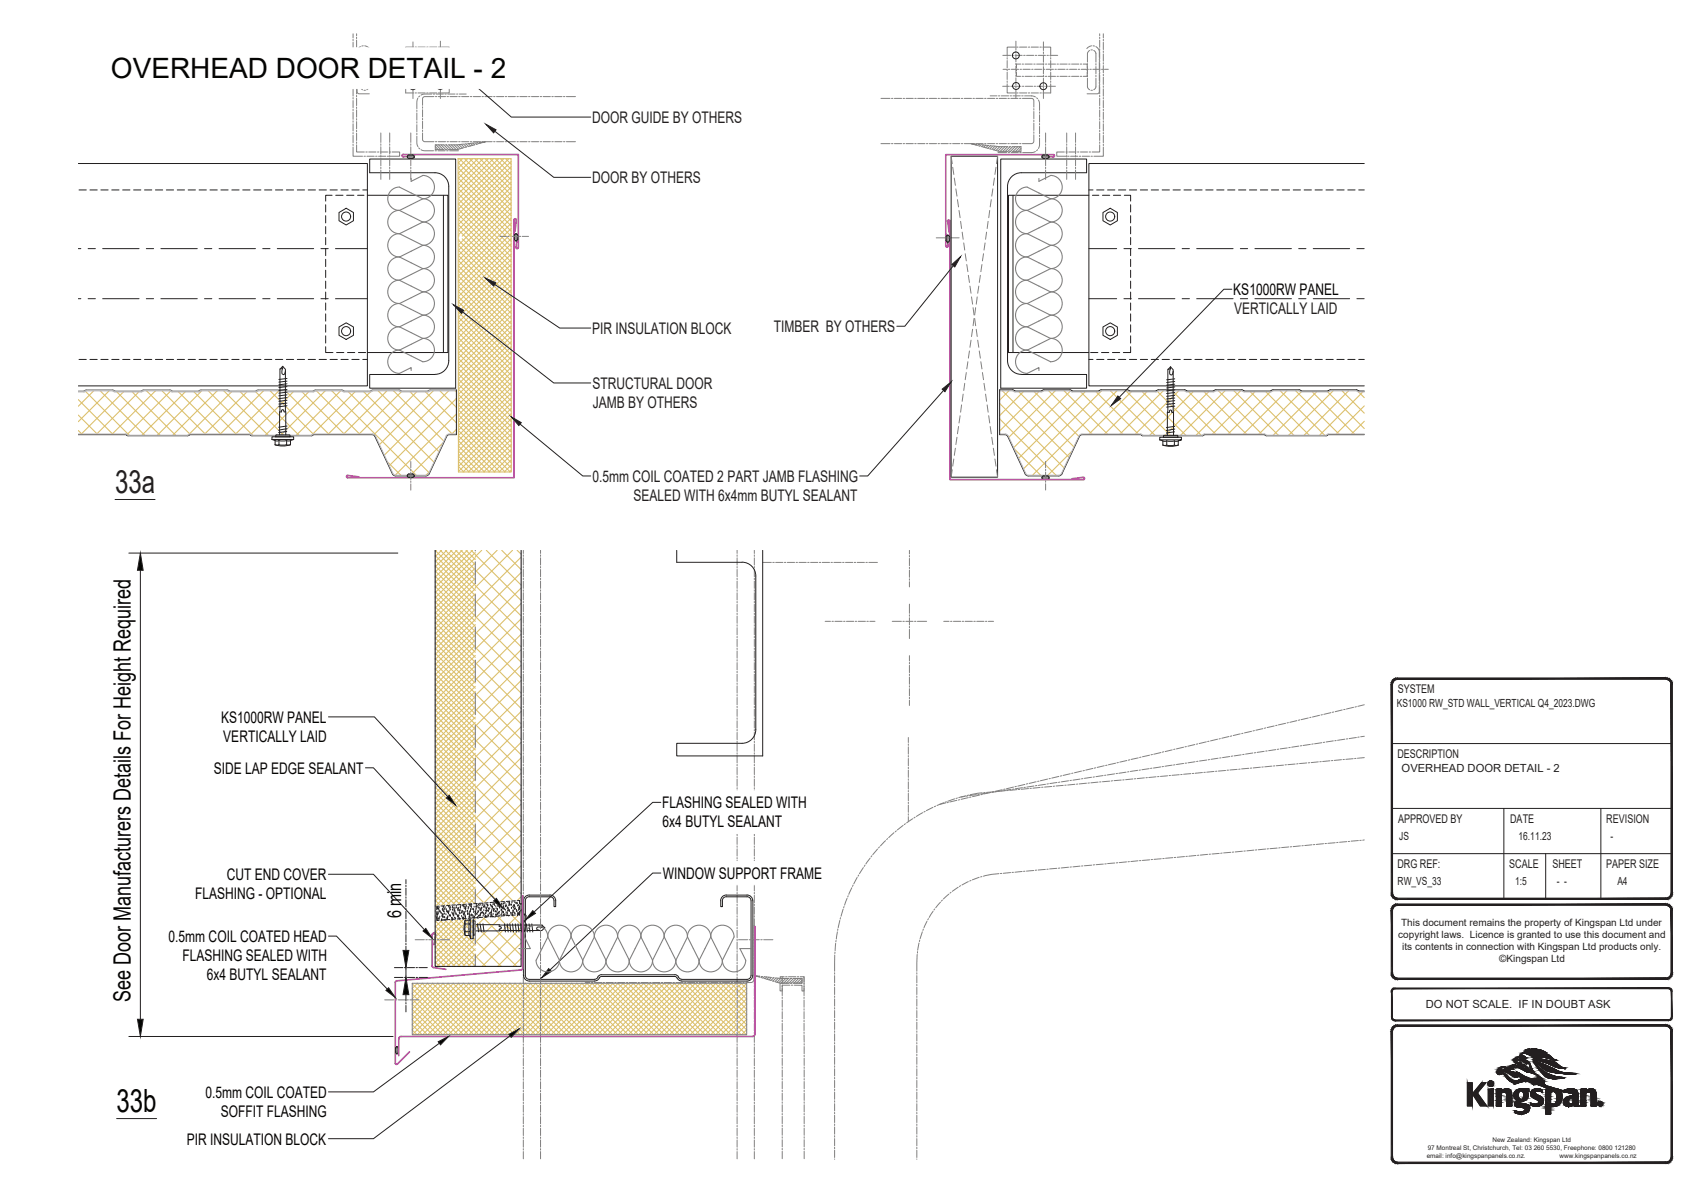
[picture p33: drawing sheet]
<svg xmlns="http://www.w3.org/2000/svg" width="297mm" height="210mm" viewBox="0 0 297 210" stroke-linecap="round" stroke-linejoin="round" font-family="sans-serif">
<defs><g id="words">
<text font-size="5.6" fill="#231f20" x="20.1" y="86">33a</text>
<text font-size="5.6" fill="#040503" x="20.4" y="194.1">33b</text>
<text font-size="4.9" fill="#040503" x="19.4" y="13.7">OVERHEAD DOOR DETAIL - 2</text>
<text font-size="4.2" fill="#040503" x="22.8" y="174.9" transform="rotate(-90 22.8 174.9)">See Door Manufacturers Details For Height Required</text>
<text font-size="3.4" fill="#040503" x="70" y="160.3" transform="rotate(-90 70 160.3)">6 min</text>
<g font-size="2.8" fill="#231f20">
<text x="103.4" y="21.5">DOOR GUIDE BY OTHERS</text>
<text x="103.4" y="32">DOOR BY OTHERS</text>
<text x="103.4" y="58.3">PIR INSULATION BLOCK</text>
<text x="135" y="58">TIMBER BY OTHERS</text>
<text x="215.4" y="54.9">VERTICALLY LAID</text>
<text x="103.4" y="67.9">STRUCTURAL DOOR</text>
<text x="103.5" y="71.2">JAMB BY OTHERS</text>
<text x="103.4" y="84.1">0.5mm COIL COATED 2 PART JAMB FLASHING</text>
<text x="110.5" y="87.5">SEALED WITH 6x4mm BUTYL SEALANT</text>
</g>
<g font-size="2.8" fill="#040503">
<text x="215.2" y="51.5">KS1000RW PANEL</text>
<text x="38.6" y="126.1">KS1000RW PANEL</text>
<text x="39" y="129.5">VERTICALLY LAID</text>
<text x="37.3" y="135">SIDE LAP EDGE SEALANT</text>
<text x="115.5" y="141.1">FLASHING SEALED WITH</text>
<text x="115.6" y="144.4">6x4 BUTYL SEALANT</text>
<text x="39.6" y="153.6">CUT END COVER</text>
<text x="115.7" y="153.4">WINDOW SUPPORT FRAME</text>
<text x="34.1" y="157">FLASHING - OPTIONAL</text>
<text x="29.4" y="164.4">0.5mm COIL COATED HEAD</text>
<text x="31.8" y="167.8">FLASHING SEALED WITH</text>
<text x="36.1" y="171.1">6x4 BUTYL SEALANT</text>
<text x="35.8" y="191.6">0.5mm COIL COATED</text>
<text x="38.6" y="195">SOFFIT FLASHING</text>
<text x="32.6" y="199.8">PIR INSULATION BLOCK</text>
</g>
<g font-size="2.1" fill="#231f20">
<text x="243.9" y="121">SYSTEM</text>
<text x="243.9" y="132.3">DESCRIPTION</text>
<text x="244" y="143.6">APPROVED BY</text>
<text x="263.6" y="143.6">DATE</text>
<text x="280.3" y="143.6">REVISION</text>
<text x="243.9" y="151.5">DRG REF:</text>
<text x="263.4" y="151.5">SCALE</text>
<text x="270.9" y="151.5">SHEET</text>
<text x="280.3" y="151.5">PAPER SIZE</text>
</g>
<g font-size="2" fill="#231f20">
<text x="243.8" y="123.5">KS1000 RW_STD WALL_VERTICAL Q4_2023.DWG</text>
<text x="244.6" y="134.8">OVERHEAD DOOR DETAIL - 2</text>
<text x="244.2" y="146.6">JS</text>
<text x="265" y="146.6">16.11.23</text>
<text x="281.1" y="146.6">-</text>
<text x="243.9" y="154.5">RW_VS_33</text>
<text x="264.4" y="154.5">1:5</text>
<text x="271.7" y="154.5">- -</text>
<text x="282.3" y="154.5">A4</text>
<text x="248.8" y="176">DO NOT SCALE. IF IN DOUBT ASK</text>
</g>
<g font-size="1.7" fill="#231f20">
<text x="244.5" y="161.7">This document remains the property of Kingspan Ltd under</text>
<text x="244" y="163.8">copyright laws. Licence is granted to use this document and</text>
<text x="244.7" y="165.8">its contents in connection with Kingspan Ltd products only.</text>
<text x="261.7" y="168">©Kingspan Ltd</text>
</g>
<g font-size="1.1" fill="#231f20">
<text x="249" y="202.1">email: info@kingspanpanels.co.nz.</text>
<text x="249.2" y="200.7">97 Montreal St, Christchurch, Tel: 03 260 5530, Freephone: 0800 121280</text>
<text x="260.5" y="199.4">New Zealand: Kingspan Ltd</text>
<text x="272.2" y="202.1">www.kingspanpanels.co.nz</text>
</g>
</g></defs>
<g fill="none" stroke="#808180" stroke-width=".17">
<path d="M60.8 12.1h.6M61.6 5.9v.7M61.6 6.9v.2M61.6 7.4v1.2M61.6 8.9v.3M61.6 9.4v1.3M61.6 10.9v.3M61.6 11.4v1.3M61.6 13v.2M61.6 13.5v1.2M61.6 15v.3M61.6 15.5v1.3"/>
<path d="M61.6 17v.3M61.6 17.5v1.3M61.6 19.1v.2M61.6 19.6v1.2M61.7 12.1h.2M62.2 12.1h1.3M62.2 6.5v.2M62.2 7v1.3M62.2 8.5v.3M62.2 9v1.3M62.2 10.6v.2M62.2 11.1v1.2"/>
<path d="M62.2 12.6v.2M62.2 13.1v1.3M62.2 14.6v.3M62.2 15.1v1.3M62.2 16.6v.3M62.2 17.2v1.2M62.2 18.7v.2M62.2 19.2v1.3M62.2 5.9v.3M62.3 14.8v1.2l.2 .3 2 .1M62.3 10.3v.2M62.3 10.8v1.3"/>
<path d="M62.3 12.3v.3M62.3 12.8v1.3M62.3 14.3v.3M62.9 13.6v1.6l.4 .5M62.9 11.1v.3M62.9 11.6v1.3M62.9 13.1v.3M62.9 8.1l-.4 .4-.2 .4v1.1M63.3 8.8l-.4 .5v1.5M63.4 8h-.3M63.5 8.7h.3M63.5 15.8h.3"/>
<path d="M63.7 8l.5 .2 .3 .3M63.7 12.1h.3M64 8.8l.4 .5v1.5M64.2 12.1h1.3M64.4 13.6v1.6l-.4 .5M64.4 11.1v.3M64.4 11.6v1.3M64.4 13.1v.3M64.4 12.1v.3M64.4 12.6v.7h.7M65.1 11.2h-.7v.7M65.4 11.2h.2"/>
<path d="M65.4 13.3h.2M65.7 12.1h.3M65.9 13.3h1.3M65.9 11.2h1.3M66.3 12.1h1.2M67.4 11.2h.3M67.4 13.3h.3M67.8 12.1h.2M67.9 13.3h1.3M67.9 11.2h1.3M68.3 12.1h1.3M69.4 11.2h.3"/>
<path d="M69.4 13.3h.3M69.6 9.7h1.3M69.8 12.1h.3M70 13.3h1.2M70 15.1h1.1M70 11.2h1.2M70.3 12.1h1.3M70.8 10.1v.2M70.8 10.6v1.2M70.8 12.1v.3M70.8 12.6v1.3M70.8 14.6v1.6h1.4"/>
<path d="M70.8 14.1v.3M71.2 9.7h.2M71.4 15.1h.3M71.5 11.2h.2M71.5 13.3h.2M71.7 9.7h1.3M71.8 12.1h.3M71.9 15.1h1.3M72 13.3h1.3M72 11.2h1.3M72.1 7.3v1.5M72.1 9.1v.2"/>
<path d="M72.1 9.6v1.3M72.1 11.1v.3M72.1 11.6v1.3M72.1 13.2v.2M72.1 13.7v1.2M72.1 15.2v.2M72.1 15.7v1.5M72.2 8.2h-1.4v1.6M72.3 12.1h1.3M72.4 16.2h.3M72.4 8.2h.3M72.8 19.2v.3"/>
<path d="M72.8 19.7v1.3M72.9 17.1a3 3 0 0 0-.1 1.9M72.9 8.2h1.3M72.9 16.2h1.3M73.2 9.7h.3M73.3 16.8l-.2 .1M73.4 15.1h.3M73.5 11.2h.3M73.5 13.3h.3M73.7 9.7h1.3M73.7 18.6v.3M73.7 19.1v1.3"/>
<path d="M73.9 12.1h.2M73.9 15.1h1.3M74 13.3h1.3M74 11.2h1.3M74.4 12.1h1.3M74.5 16.2h.2M74.5 8.2h.2M75 8.2h1.2M75 16.2h1.2M75.2 9.7h.3M75.4 16.4h-1.5l-.4 .2M75.5 15.1h.2"/>
<path d="M75.5 11.2h.3M75.5 13.3h.3M75.6 16.4h.3M75.7 16.9h-1.7l-.3 .3v1.2M75.8 9.7h1.2M75.9 12.1h.3M76 15.1h1.2M76 16.9h.2M76.1 11.2h.7v.7M76.1 16.4h1.3M76.4 12.1h1.3M76.5 16.9h1.3"/>
<path d="M76.5 16.2h.3M76.5 8.2h.3M76.8 12.6v.7h-.7M76.8 12.1v.3M76.9 7.2v1.6M76.9 9v.3M76.9 9.5v1.3M76.9 11v.3M76.9 11.5v1.3M76.9 13.1v.2M76.9 13.6v1.2M76.9 15.1v.3"/>
<path d="M76.9 15.6v1.6M77 8.2h1.4v1.6M77.3 9.7h.2M77.5 15.1h.2M77.6 16.4h.3M77.8 9.7h1.4M77.9 12.1h.3M78 15.1h1.2M78 16.9h.3M78.1 16.4h1.3M78.4 10.1v.2M78.4 10.6v1.2"/>
<path d="M78.4 12.1v.3M78.4 12.6v1.3M78.4 14.1v.3M78.4 14.6v1.6h-1.4M78.4 12.1h.7M78.5 16.9h1.3M79.7 16.4h.2M80.1 16.9h.2M80.2 16.4h1.2M80.6 16.9h1.2M82.1 16.9h.2M82.6 16.9h1.3"/>
<path d="M84.1 16.9h.3M84.6 16.9h1.3M86.1 16.9h.3M86.7 16.9h1.2M88.2 16.9h.2M88.7 16.9h1.3M90.2 16.9h.3M90.7 16.9h1.3M92.2 16.9h.3M92.8 16.9h1.2M94.3 16.9h.2M94.8 16.9h1.3"/>
<path d="M96.3 16.9h.3M96.8 16.9h1.3M98.3 16.9h.3M98.8 16.9h1.6M153.7 17.2h1.6M155.6 17.2h.2M156.1 17.2h1.3M157.6 17.2h.3M158.1 17.2h1.3M159.6 17.2h.3M160.2 17.2h1.2M161.7 17.2h.2"/>
<path d="M162.2 17.2h1.3M163.7 17.2h.3M164.2 17.2h1.3M165.7 17.2h.3M166.3 17.2h1.2M167.8 17.2h.2M168.3 17.2h1.3M169.8 17.2h.3M170.3 17.2h1.3M171.8 17.2h.3M172.3 17.2h1.3M172.8 16.7h1.2"/>
<path d="M173.9 17.2h.2M174.3 16.7h.2M174.4 17.2h1.2M174.8 16.7h1.2M175 15.1h1.2M175 9.7h1.4M175.1 12.1h.6M175.8 10.1v.2M175.8 10.6v1.2M175.8 12.1v.3M175.8 12.6v1.3M175.8 14.1v.3"/>
<path d="M175.8 14.6v1.6h1.4M175.9 17.2h.3M176 12.1h.2M176.3 16.7h.2M176.4 17.2h1.3M176.4 15.1h.3M176.5 12.1h1.3M176.6 9.7h.3M176.8 16.7h1.3M176.9 15.1h1.3M177.1 9.7h1.3M177.2 8.2h-1.4v1.6"/>
<path d="M177.3 7.2v1.6M177.3 9v.3M177.3 9.5v1.3M177.3 11v.3M177.3 11.5v1.3M177.3 13.1v.2M177.3 13.6v1.2M177.3 15.1v.3M177.3 15.6v1.6M177.4 12.6v.7h.7M177.4 12.1v.3M177.4 8.2h.3"/>
<path d="M177.4 16.2h.3M177.9 17.2h.3M177.9 8.2h1.3M177.9 16.2h1.3M178 12.1h.3M178.1 11.2h-.7v.7M178.3 16.7h.3M178.4 11.2h.2M178.4 13.3h.2M178.4 17.2h1.8l.2 .4v1.1M178.4 15.1h.3M178.5 12.1h1.3"/>
<path d="M178.7 9.7h.2M178.8 16.7l1.5 .1 .4 .1M178.9 11.2h1.3M178.9 13.3h1.3M178.9 15.1h1.3M179.2 9.7h1.2M179.5 8.2h.2M179.5 16.2h.2M180 8.2h1.2M180 16.2h1.2M180 12.1h.3M180.4 11.2h.3"/>
<path d="M180.4 13.3h.3M180.4 19v.2M180.4 19.5v1.2M180.5 15.1h.2M180.6 12.1h1.2M180.7 9.7h.2M180.9 17.1l.2 .1M180.9 11.2h1.3M180.9 13.3h1.3M181 15.1h1.2M181.2 9.7h1.3M181.2 17.5a2.68 2.68 0 0 1 .2 1.8"/>
<path d="M181.4 19.5v.3M181.5 8.2h.2M181.5 16.2h.2M182 8.2h1.4v1.6M182.1 12.1h.2M182.1 7.3v1.5M182.1 9.1v.2M182.1 9.6v1.3M182.1 11.1v.3M182.1 11.6v1.3M182.1 13.2v.2M182.1 13.7v1.2"/>
<path d="M182.1 15.2v.2M182.1 15.7v1.5M182.4 11.2h.3M182.4 13.3h.3M182.5 15.1h.3M182.6 12.1h1.3M182.7 9.7h.3M182.9 11.2h1.3M182.9 13.3h1.3M183 15.1h1.2M183.2 9.7h1.4M183.4 14.6v1.6h-1.4"/>
<path d="M183.4 10.1v.2M183.4 10.6v1.2M183.4 12.1v.3M183.4 12.6v1.3M183.4 14.1v.3M184.1 12.1h.3M184.5 11.2h.2M184.5 13.3h.2M184.6 12.1h1.3M185 11.2h1.2M185 13.3h1.2M186.1 12.1h.3"/>
<path d="M186.5 11.2h.3M186.5 13.3h.3M186.7 12.1h1.2M187 11.2h1.3M187 13.3h1.3M188.2 12.1h.2M188.5 11.2h.3M188.5 13.3h.3M188.7 12.1h1.3M189 11.2h.7v.7M189.7 12.1v.3M189.7 12.6v.7h-.7"/>
<path d="M189.8 13.6v1.6l.4 .5M189.8 11.1v.3M189.8 11.6v1.3M189.8 13.1v.3M190.2 8.8l-.4 .5v1.5M190.2 12.1h.3M190.4 8.7h.3M190.4 15.8h.3M190.5 8l-.8 .5M190.7 12.1h1.3M190.8 8h.2M190.9 8.8l.4 .5v1.5"/>
<path d="M191.2 8.1l.4 .4 .3 .4v1.1M191.3 13.6v1.6l-.4 .5M191.3 11.1v.3M191.3 11.6v1.3M191.3 13.1v.3M191.9 14.8v1.2l-.2 .3-2 .1M191.9 10.3v.2M191.9 10.8v1.3M191.9 12.3v.3M191.9 12.8v1.3M191.9 14.3v.3M191.9 5.9v.3"/>
<path d="M191.9 6.5v.2M191.9 7v1.3M191.9 8.5v.3M191.9 9v1.3M191.9 10.6v.2M191.9 11.1v1.2M191.9 12.6v.2M191.9 13.1v1.3M191.9 14.6v.3M191.9 15.1v1.3M191.9 16.6v.3M191.9 17.2v1.2"/>
<path d="M191.9 18.7v.2M191.9 19.2v1.3M192.2 12.1h.3M192.6 5.9v.7M192.6 6.9v.2M192.6 7.4v1.2M192.6 8.9v.3M192.6 9.4v1.3M192.6 10.9v.3M192.6 11.4v1.3M192.6 13v.2M192.6 13.5v1.2"/>
<path d="M192.6 15v.3M192.6 15.5v1.3M192.6 17v.3M192.6 17.5v1.3M192.6 19.1v.2M192.6 19.6v1.2M192.7 12.1h.7M61.6 25.7v1.6h1.7M61.6 21.1v.2M61.6 21.6v1.3M61.6 23.1v.3M61.6 23.6v1.3"/>
<path d="M61.6 25.2v.2M62.2 20.7v.3M62.2 21.2v1.3M62.2 22.7v.3M62.2 23.3v1.2M62.2 24.8v.2M62.2 25.3v1.2h1.4M63.5 27.3h.3M63.8 26.5h.3M64 27.3h1.3M64.3 26.5h1.3M65.6 27.3h.2"/>
<path d="M65.9 26.5h.2M66.1 27.3h1.2M66.4 26.5h1.3M66.5 23.2v1.7M66.5 25.1v.3M66.5 25.6v1.3M66.5 27.1v.3M66.5 27.7v1.2M66.5 29.2v.2M66.5 29.7v1.6M67.6 27.3h.2M67.9 26.5h.3"/>
<path d="M68 23.2v1.7M68 25.1v.3M68 25.6v1.3M68 27.1v.3M68 27.7v1.2M68 29.2v.2M68 29.7v1.6M68.4 26.5h1.3v.8h-1.6M71.1 27.4l.2 .3M71.1 27.2l.5 .5M71.3 27.1l.6 .6M71.5 27.1l.6 .5"/>
<path d="M71.7 23.2v1.7M71.7 25.1v.3M71.7 25.6v1.3M71.7 27.1v.3M71.7 27.7v1.2M71.7 29.2v.2M71.7 29.7v1.6M71.8 27.1l.5 .4M72.1 27.1l.2 .1M72.8 23.8a2.68 2.68 0 0 0 .1 1.8M72.8 21.2v.3M72.8 21.7v1.3"/>
<path d="M72.8 23.3v.2M73.1 25.8l.2 .2M73.5 26.1l.6 .2h1.6M73.7 23.2v1.2l.3 .3h1.7M73.7 20.7v.2M73.7 21.2v1.2M73.7 22.7v.3M75.9 26.3h.3M76 25.6l.5 .5M76 26v.1M76 24.7h.2M76.1 25.3l.8 .8"/>
<path d="M76.4 26.3h1.3M76.5 24.7h1.3M76.5 25.3l.9 .8M77 25.3l.8 .8M77.4 25.3l.9 .8h1.5l1.1-.3M77.5 25.3h-1.5v.8h1.5M77.7 25.3h.3M77.8 26.1h.2M77.9 25.3l.8 .8M78 26.3h.2M78 24.7h.3M78.3 25.3l.9 .8"/>
<path d="M78.5 26.3h1.5M78.5 24.7h1.3M78.8 25.3l.8 .8M79.2 25.3l.8 .7M79.7 25.3l.7 .7M80.1 24.7h.2M80.1 25.2l.6 .7M80.5 25.2l.6 .5M80.6 24.7h1.2M80.9 25.2l-2.6 .1M80.9 25.2l.5 .5h-.2M81.3 25.1l.5 .5"/>
<path d="M81.4 25.1h-.3M81.7 25.1l.4 .4M82.1 24.7h.2M82.1 25l.4 .4M82.5 25l.3 .3M82.6 24.7h1.3M82.9 24.9l-1.3 .2M82.9 25.3l-1.2 .3M83 24.9l.2 .3M83.4 24.9l.1 .2M83.4 25.1l-.3 .1M83.4 24.9h-.3"/>
<path d="M83.7 24.9l1-.1-1.1 .3M83.8 24.9l.1 .1M84.1 24.7h.3M84.2 24.8v.1M84.6 24.8h.1M84.6 24.7h1.3M86.1 24.7h.3M86.7 24.7h1.2M88.2 24.7h.2M88.7 24.7h1.3M90.2 24.7h.3M90.7 24.7h1.3"/>
<path d="M92.2 24.7h.3M92.8 24.7h1.2M94.3 24.7h.2M94.8 24.7h1.3M96.3 24.7h.3M96.8 24.7h1.3M98.3 24.7h.3M98.8 24.7h1.6M153.7 25.1h1.6M155.6 25.1h.2M156.1 25.1h1.3M157.6 25.1h.3"/>
<path d="M158.1 25.1h1.3M159.6 25.1h.3M160.2 25.1h1.2M161.7 25.1h.2M162.2 25.1h1.3M163.7 25.1h.3M164.2 25.1h1.3M165.7 25.1h.3M166 27.3l.2 1.3M166.3 25.1h1.2M166.3 29.2l.2 1.2M166.5 31.1l.2 1.3"/>
<path d="M166.8 33l.2 1.2M167.1 34.8l.2 1.3M167.4 36.7l.2 1.3M167.6 38.6l.2 1.3M167.8 25.1h.2M168.3 25.1h1.3M169.6 25.1h.1M169.8 25.1h.3M170 25.1l-.1 .1M170.3 25.1h1.3M170.4 25.2l-.1 .1M170.5 25.2l-1.1-.1 1.1 .3"/>
<path d="M170.8 25.2h.2M170.8 25.5h.2M170.8 25.2l-.2 .2M171.2 25.3l-.2 .2M171.3 25.3l1.3 .1M171.3 25.6l1.2 .3M171.6 25.3l-.2 .3M171.8 25.1h.3M172 25.3l-.3 .4M172.3 25.1h1.3M172.5 25.4l-.5 .4M172.5 38.6l-.2 1.3"/>
<path d="M172.7 36.7l-.1 1.3M172.8 25.4l.2 .1M172.9 25.4l-.5 .5M173 34.8l-.2 1.3M173.3 25.5l-.6 .5h.3M173.3 26.1l1.1 .3h1.5l.8-.8h1.5v.8h-1.5M173.3 33l-.2 1.2M173.3 25.5l2.6 .1M173.6 31.1l-.2 1.3M173.7 25.5l-.6 .6M173.8 29.2l-.2 1.2M173.9 25.1h.2"/>
<path d="M174.1 25.6l-.7 .6M174.1 27.3l-.2 1.3M174.2 26.6h1.5M174.4 25.1h1.2M174.5 25.6l-.7 .7M174.9 25.6l-.7 .8M175.4 25.6l-.9 .8M175.8 25.6l-.8 .8M175.9 25.1h.3M175.9 26.6h.3M176.2 26.4h.2M176.2 25.6h.2"/>
<path d="M176.3 25.6l-.8 .8M176.4 25.1h1.3M176.5 26.6h1.2M177.2 25.6l-.9 .8M177.6 25.6l-.8 .8M177.9 25.1h.3M178 26.6h.2M178.1 25.6l-.8 .8M178.2 25.9l-.5 .5M178.2 26.4h-.1M180.4 23.5v1.2l-.2 .3-1.8 .1M180.4 21v.2"/>
<path d="M180.4 21.5v1.3M180.4 23v.3M180.7 26.4l-.7 .2h-1.5M181.1 26.1l-.2 .2M181.4 24.1a2.68 2.68 0 0 1-.2 1.8M181.4 20v1.3M181.4 21.6v.2M181.4 22.1v1.2M181.4 23.6v.2M182.1 27.1l-.2 .1M182.4 27.1l-.5 .4M182.5 23.2v1.7"/>
<path d="M182.5 25.1v.3M182.5 25.6v1.3M182.5 27.1v.3M182.5 27.7v1.2M182.5 29.2v.2M182.5 29.7v1.6M182.6 27.1l-.6 .5M182.9 27.1l-.6 .6M183 27.2l-.4 .5M183.1 27.4l-.3 .3M185.8 26.5h-1.4v.8h1.7M186 26.5h.3"/>
<path d="M186.2 23.2v1.7M186.2 25.1v.3M186.2 25.6v1.3M186.2 27.1v.3M186.2 27.7v1.2M186.2 29.2v.2M186.2 29.7v1.6M186.3 27.3h.3M186.5 26.5h1.3M186.8 27.3h1.3M187.7 23.2v1.7M187.7 25.1v.3"/>
<path d="M187.7 25.6v1.3M187.7 27.1v.3M187.7 27.7v1.2M187.7 29.2v.2M187.7 29.7v1.6M188 26.5h.3M188.4 27.3h.2M188.6 26.5h1.2M188.9 27.3h1.2M190.1 26.5h.2M190.4 27.3h.3M191.9 25.3v1.2h-1.3"/>
<path d="M191.9 20.7v.3M191.9 21.2v1.3M191.9 22.7v.3M191.9 23.3v1.2M191.9 24.8v.2M192.6 25.7v1.6h-1.7M192.6 21.1v.2M192.6 21.6v1.3M192.6 23.1v.3M192.6 23.6v1.3M192.6 25.2v.2M87.2 41.3h1.1"/>
<path d="M88.6 41.3h.3M89.1 41.3h1.3l-.6 .5M90 40.8l-.2 .2M90.2 40.9l-.4 .4M90.3 41.8l-.1 .2M90.4 41l-.6 .6M90.4 41.5l-.5 .5M90.6 41.3h.3M91.1 41.3h1.1M163.4 41.5h1.6M165.1 41.5l.6 .6M165.1 41.8l.5 .4"/>
<path d="M165.2 41.3l.5 .6M165.2 42.1l.1 .1M165.3 41.5h.2M165.3 41.1l.4 .5M165.5 41.1l.2 .2M165.8 41.5h1.6M167.9 40.5l.2 1.3M168.2 42.4l.2 1.3M168.5 44.3l.1 1.2M168.7 46.2l.2 1.2M169 48.1l.2 1.2M169.3 49.9l.2 1.3"/>
<path d="M169.5 59.4l-.2 1.2M169.6 51.8l.1 1.3M169.7 57.5l-.1 1.2M169.8 53.7l.2 1.3M170 55.6l-.2 1.3M170.1 55.6l.2 1.3M170.3 53.7l-.2 1.3M170.4 57.5l.1 1.2M170.5 51.8l-.1 1.3M170.6 59.4l.2 1.2M170.8 49.9l-.2 1.3M171.1 48.1l-.2 1.2"/>
<path d="M171.4 46.2l-.2 1.2M171.6 44.3l-.1 1.2M171.9 42.4l-.2 1.3M172.2 40.5l-.2 1.3M166.7 78.2l-.2 1.3M167 76.3l-.2 1.3M167.3 74.4l-.2 1.3M167.6 72.6l-.2 1.2M167.8 70.7l-.2 1.2M168.1 68.8l-.2 1.2M168.4 66.9l-.2 1.3M168.6 65l-.1 1.3"/>
<path d="M168.9 63.1l-.2 1.3M169.2 61.3l-.2 1.2M170.9 61.3l.2 1.2M171.2 63.1l.2 1.3M171.5 65l.1 1.3M171.7 66.9l.2 1.3M172 68.8l.2 1.2M172.3 70.7l.2 1.2M172.6 72.6l.1 1.2M172.8 74.4l.2 1.3M173.1 76.3l.2 1.3M173.4 78.2l.2 1.3"/>
<path d="M71.1 83.1l.2 .2M71.1 82.9l.5 .4M71.3 82.7l.6 .6M71.5 82.7l.6 .6M71.7 80.6v1.1M71.7 81.9v.3M71.7 82.4v1.3M71.7 83.9v.3M71.7 84.5v1.1M71.8 82.7l.5 .5M72.1 82.8l.2 .1M166.2 82l-.2 1.3"/>
<path d="M166.5 80.1l-.2 1.3M173.6 80.1l.2 1.3M173.9 82l.2 1.3M182.1 83.1l-.2 .1M182.4 83.1l-.5 .4M182.5 80.5v1.1M182.5 81.9v.2M182.5 82.4v1.3M182.5 83.9v.3M182.5 84.4v1.1M182.6 83.1l-.6 .6M182.9 83.1l-.6 .6"/>
<path d="M183 83.2l-.4 .5M183.1 83.4l-.3 .3"/>
</g>
<g fill="none" stroke="#dcc06c" stroke-width=".19">
<path d="M79.9 27.7h9.3v54.7h-9.2zM80 30.3l9.2 9.1M80 29.3l9.2 9.3M80 28.4l9.2 9.2M80 34.8l9.2 9.1M80 33.9l9.2 9.1M80 33l9.2 9.1M80 32.1l9.2 9.1M80 31.1l9.2 9.3M80.1 39.3l9.1 9.1M80.1 38.4l9.1 9.1M80.1 37.5l9.1 9.1"/>
<path d="M80.1 36.6l9.1 9.1M80.1 35.7l9.1 9.1M80.2 27.7l9 9.1M80.7 27.7l-.7 .7M81.1 27.7l8.1 8.1M81.6 27.7l-1.6 1.6M82 27.7l7.2 7.3M82.5 27.7l-2.5 2.5M82.9 27.7l6.3 6.3M83.4 27.7l-3.4 3.4M83.8 27.7l5.4 5.5M84.3 27.7l-4.3 4.3"/>
<path d="M84.7 27.7l4.5 4.6M85.2 27.7l-5.2 5.2M85.6 27.7l3.6 3.7M86.1 27.7l-6.1 6.1M86.5 27.7l2.7 2.8M87 27.7l-7 7M87.4 27.7l1.8 1.9M87.9 27.7l-7.8 7.9M88.3 27.7l.9 1M88.8 27.7l-8.7 8.8M89.2 27.7v.1M89.2 39.9l-9.1 9.1"/>
<path d="M89.2 39l-9.1 9.1M89.2 38.1l-9.1 9.1M89.2 37.2l-9.1 9.1M89.2 36.3l-9.1 9.1M89.2 35.4l-9.1 9.1M89.2 34.5l-9.1 9.1M89.2 33.6l-9.1 9.1M89.2 32.7l-8.5 8.5M89.2 31.8l-9.1 9.1M89.2 30.9l-9.1 9.1M89.2 30l-9.1 9.1M89.2 29.1l-9.1 9.1"/>
<path d="M89.2 28.2l-9.1 9.1M80.1 59.9l9.1 9.2M80.1 59l9.1 9.2M80.1 58.1l9.1 9.2M80.1 57.2l9.1 9.2M80.1 56.3l9.1 9.2M80.1 55.4l9.1 9.2M80.1 54.5l9.1 9.2M80.1 53.6l9.1 9.2M80.1 52.7l9.1 9.2M80.1 51.8l9.1 9.2M80.1 50.9l9.1 9.2"/>
<path d="M80.1 50l9.1 9.2M80.1 49.2l9.1 9.1M80.1 48.2l9.1 9.2M80.1 47.4l9.1 9.1M80.1 46.5l9.1 9.1M80.1 41.1h.1M80.1 45.6l9.1 9.1M80.1 44.7l9.1 9.1M80.1 43.8l9.1 9.1M80.1 42.9l9.1 9.1M80.1 42l9.1 9.1M80.1 40.2l9.1 9.1"/>
<path d="M80.1 41.8h.1M80.7 41.7l8.5 8.5M89.2 59.6l-9.2 9.2M89.2 58.7l-9.2 9.2M89.2 57.8l-9.2 9.2M89.2 56.9l-9.2 9.2M89.2 56l-9.2 9.2M89.2 55.1l-9.2 9.2M89.2 54.2l-9.2 9.2M89.2 53.3l-9.2 9.2M89.2 52.4l-9.2 9.2M89.2 51.5l-9.2 9.2"/>
<path d="M89.2 50.6l-9.1 9.2M89.2 49.7l-9.1 9.2M89.2 48.8l-9.1 9.2M89.2 47.9l-9.1 9.2M89.2 47l-9.1 9.2M89.2 46.1l-9.1 9.2M89.2 45.3l-9.1 9.1M89.2 44.4l-9.1 9.1M89.2 43.5l-9.1 9.1M89.2 42.6l-9.1 9.1M89.2 41.7l-9.1 9.1M89.2 40.8l-9.1 9.1"/>
<path d="M13.7 75.1l.6 .7M13.7 72.5l3.3 3.3M13.7 69.7l6 6.1M14.9 68.3l7.7 7.7M16.4 68.2l-2.7 2.7M17.5 68.2l7.7 7.8M19 68.2l-5.3 5.4M20.4 68.4l7.5 7.6M21.5 68.4l-7.3 7.4M23.1 68.4l7.5 7.6M24.2 68.4l-7.3 7.4M25.6 68.2l7.5 7.6"/>
<path d="M27.1 68.2l-7.5 7.6M28.3 68.2l7.5 7.6M29.8 68.3l-7.6 7.6M31.2 68.4l7.3 7.4M32.3 68.4l-7.5 7.6M33.9 68.4l7.3 7.4M35.2 68.2l-7.7 7.8M36.4 68.2l7.7 7.8M37.9 68.2l-7.7 7.8M39.1 68.2l7.7 7.8M40.4 68.4l-7.4 7.4M42 68.4l7.5 7.6"/>
<path d="M43.1 68.4l-7.4 7.4M44.6 68.4l7.6 7.6M46 68.2l-7.6 7.6M47.1 68.2l7.6 7.6M48.7 68.2l-7.6 7.6M50 68.4l7.4 7.4M51.2 68.4l-7.4 7.4M52.7 68.4l7.4 7.4M53.9 68.4l-7.6 7.6M55.2 68.2l7.6 7.6M56.8 68.2l-7.8 7.8M57.9 68.2l14.7 14.8"/>
<path d="M59.4 68.2l-7.7 7.8M60.8 68.4l14.1 14.1M61.9 68.4l-7.5 7.5M63.5 68.4l12.2 12.3M64.6 68.4l-7.3 7.4M66 68.2l10.6 10.6M67.5 68.2l-7.5 7.6M68.7 68.2l8.7 8.8M70 68.4l-7.3 7.4M71.6 68.4l7.3 7.4M72.7 68.4l-7.4 7.4M74.3 68.4l5.4 5.4"/>
<path d="M75.6 68.2l-9.4 9.4M76.8 68.2l2.9 2.9M77.3 77.3l-5.6 5.7M78.3 68.2l-11.2 11.2M79.5 68.2l.2 .2M79.7 75l-.9 .8M79.7 72.3l-10.7 10.7M79.7 69.6l-11.8 11.7M80 76.1l6.4 6.3M80 77.9l4.6 4.5M80 75.1l7.2 7.3M80 78.7l3.7 3.7"/>
<path d="M80 74.3l8.2 8.1M80 72.5l9.2 9.2M80 71.6l9.2 9.2M80 70.7l9.2 9.2M80 69.8l9.2 9.2M80 68.9l9.2 9.2M80 68l9.2 9.2M80 67.1l9.2 9.2M80 66.2l9.2 9.2M80 65.3l9.2 9.2M80 64.4l9.2 9.2M80 63.5l9.2 9.2"/>
<path d="M80 62.6l9.2 9.2M80 61.7l9.2 9.2M80 60.8l9.2 9.2M80 73.4l9 9M89.2 72.2l-9.2 9.2 1 1M89.2 70.4l-9.2 9.2 2.8 2.8M89.2 67.7l-9.2 9.2 5.4 5.5M89.2 79.4l-3 3M89.2 78.5l-3.9 3.9M89.2 77.6l-4.8 4.8M89.2 76.7l-5.7 5.7M89.2 75.8l-6.6 6.6"/>
<path d="M89.2 74.9l-7.5 7.5M89.2 74l-8.4 8.4M89.2 73.1l-9.2 9.2M89.2 71.3l-9.2 9.2M89.2 69.5l-9.2 9.2M89.2 68.6l-9.2 9.2M89.2 66.8l-9.2 9.2M89.2 65.9l-9.2 9.2M89.2 65l-9.2 9.2M89.2 64.1l-9.2 9.2M89.2 63.2l-9.2 9.2M89.2 62.3l-9.2 9.2"/>
<path d="M89.2 61.4l-9.2 9.2M89.2 60.5l-9.2 9.2M174.5 70.4l11.2 11.3M174.5 73.1l9.8 9.9M174.9 68.2l11.7 11.6M176.1 68.2l-1.6 1.6M177 78.4l4.6 4.6M177.8 68.4l9.6 9.6M178.6 68.4l-4.1 4.1M180.5 68.4l7.8 7.8M181.3 68.4l-6.8 6.8M183 68.2l7.6 7.6"/>
<path d="M184.2 68.2l-8.1 8.1M185.7 68.2l7.6 7.6M186.8 68.2l-9.9 9.9M187 78.8l-4.1 4.2M188.6 68.4l7.4 7.4M189.3 68.4l-11.5 11.6M191.3 68.4l7.4 7.4M192.2 68.2l-13.6 13.6M193.8 68.2l7.8 7.8M194.9 68.2l-14.7 14.8M196.5 68.2l7.7 7.8M197.4 68.4l-7.3 7.4"/>
<path d="M199.4 68.4l7.5 7.6M200.1 68.4l-7.3 7.4M202 68.3l7.6 7.7M203 68.2l-7.5 7.6M204.6 68.2l7.5 7.6M205.7 68.2l-7.5 7.6M207.5 68.4l7.3 7.4M208.2 68.4l-7.5 7.6M210.2 68.4l7.3 7.4M210.9 68.4l-7.6 7.6M212.7 68.2l7.5 7.6M213.8 68.2l-7.7 7.8"/>
<path d="M215.4 68.2l7.7 7.8M216.5 68.2l-7.8 7.8M218.2 68.4l7.6 7.6M219 68.4l-7.4 7.4M221 68.4l7.5 7.6M221.7 68.4l-7.4 7.4M223.4 68.2l7.8 7.8M224.6 68.2l-7.6 7.6M226.1 68.2l7.6 7.6M227.1 68.4l-7.4 7.4M229 68.4l7.4 7.4M229.8 68.4l-7.6 7.6"/>
<path d="M231.7 68.4l6.4 6.4M232.7 68.2l-7.8 7.8M234.2 68.2l3.9 3.9M235.3 68.2l-7.7 7.8M237.1 68.4l1 1M237.8 68.4l-7.5 7.6M238.1 73.5l-2.2 2.3M238.1 70.8l-4.9 5M67.7 80.6l2.3 2.4M75 82.4l-.7 .6M80 80.5l1.9 1.9M80 82.3l.1 .1"/>
<path d="M89.2 82.1l-.3 .3M89.2 81.2l-1.2 1.2M89.2 80.3l-2.1 2.1"/>
</g>
<g fill="none" stroke="#231f20" stroke-width=".17">
<path d="M13.7 28.5h50.4v38.9h-50.4M13.8 33.2h1.3M15.7 33.2h1.3M17.6 33.2h1.3M19.5 33.2h1.3M21.4 33.2h1.3M23.3 33.2h1.3M25.2 33.2h1.3M27.1 33.2h1.3M29 33.2h1.3M30.9 33.2h1.3M32.8 33.2h1.3"/>
<path d="M34.7 33.2h1.3M36.6 33.2h1.3M38.6 33.2h1.2M40.5 33.2h1.2M42.4 33.2h1.2M44.3 33.2h1.2M46.2 33.2h1.2M48.1 33.2h1.2M50 33.2h1.2M51.9 33.2h1.3M53.8 33.2h1.3M55.7 33.2h1.3"/>
<path d="M56.8 35.7v1.3M56.8 37.6v1.3M56.8 39.5v1.3M57.6 33.2h1.3M58 34.1h-1.2v1M58.6 34.1h1.3M59.2 37.1l1.2-.7 1.3 .7v1.4l-1.3 .8-1.2-.8zM59.5 33.2h1.3M60.5 34.1h1.3M61.4 33.2h1.3M62.4 34.1h1.1M63.3 33.2h.8"/>
<path d="M64.1 34.1h14.1v27.4h-14.1M64.5 27.8h15v40h-15v-2.4l11.4-.1a2.4 2.4 0 0 0 2.4-2.3v-30.4a2.4 2.4 0 0 0-2.4-2.4h-11.4zM71.1 27.4h.1M71.1 27.2l.1-.1 .8-.1a.31 .31 0 0 1 .3 .3 .31 .31 0 0 1-.3 .4h-.6a.31 .31 0 0 1-.3-.5zM72.3 27.4h.1M77.4 34.1v27.4M166 27.3h8.1v56h-8.1zM174.7 27.8h14.9v2.4h-11.3a2.4 2.4 0 0 0-2.5 2.4v30.4a2.4 2.4 0 0 0 2.4 2.3l11.4 .1v2.4h-14.9zM176.8 34.1v27.4M181.8 27.3l.4 .4 .7-.1 .2-.3M181.9 27.4h.1M183.1 27.3l-.1-.1a1.08 1.08 0 0 0-1-.1l-.2 .2"/>
<path d="M183.1 27.4h.1M190 34.1h-14v27.4h14M190 33.2h.8M190.7 34.1h1.1M191.4 33.2h1.3M192.4 34.1h1.3M192.5 37.1l1.3-.7 1.2 .7v1.4l-1.2 .8-1.3-.8zM193.3 33.2h1.3M194.3 34.1h1.3M195.2 33.2h1.3M196.2 34.1h1.1v1M197.1 33.2h1.3"/>
<path d="M197.3 35.7v1.3M197.3 37.6v1.3M197.3 39.5v1.3M199 33.2h1.3M200.9 33.2h1.3M202.8 33.2h1.3M204.7 33.2h1.3M206.6 33.2h1.3M208.5 33.2h1.3M210.4 33.2h1.3M212.3 33.2h1.3M214.2 33.2h1.3"/>
<path d="M216.2 33.2h1.2M218.1 33.2h1.2M220 33.2h1.3M221.9 33.2h1.3M223.8 33.2h1.3M225.7 33.2h1.3M227.6 33.2h1.3M229.5 33.2h1.3M231.4 33.2h1.3M233.3 33.2h1.3M235.2 33.2h1.3M237.1 33.2h1"/>
<path d="M238.1 28.5h-48.1v38.9h48.1M13.7 43.4h.4M13.7 52.1h.4M15.4 52.1h1.2M15.4 43.4h1.2M17.9 52.1h6.4M17.9 43.4h6.4M25.5 52.1h1.3M25.5 43.4h1.3M28.1 52.1h6.3M28.1 43.4h6.3M35.7 52.1h1.3"/>
<path d="M35.7 43.4h1.3M38.2 52.1h6.4M38.2 43.4h6.4M45.9 52.1h1.2M45.9 43.4h1.2M48.4 52.1h6.3M48.4 43.4h6.3M56 52.1h1.3M56 43.4h1.3M56.8 41.5v1.2M56.8 43.4v1.2M56.8 45.3v1.2"/>
<path d="M56.8 47.2v1.2M56.8 49.1v1.2M56.8 51v1.2M56.8 52.9v1.2M56.8 54.8v1.3M56.8 56.7v1.3M56.8 58.6v1.3M58.6 52.1h5.5M58.6 43.4h5.5M59.2 57.1l1.2-.7 1.3 .7v1.4l-1.3 .7-1.2-.7zM90.1 40.8l-.4 .3 .1 .7 .3 .2M90.1 40.8l.3 .3-.1 .7-.2 .2"/>
<path d="M90.1 40.8h.1M90.1 42h.1M165.1 41.9l.3 .4M165.1 41.4v.6M165.4 41l.3 .4M165.4 41l-.3 .4M165.4 41h.1M165.4 42.3h.1M165.7 41.9l-.3 .4M165.7 41.4v.6M190 43.4h4.9M190 52.1h4.9"/>
<path d="M192.5 57.1l1.3-.7 1.2 .7v1.4l-1.2 .7-1.3-.7zM196.2 43.4h1.2M196.2 52.1h1.2M197.3 41.5v1.2M197.3 43.4v1.2M197.3 45.3v1.2M197.3 47.2v1.2M197.3 49.1v1.2M197.3 51v1.2M197.3 52.9v1.2M197.3 54.8v1.3M197.3 56.7v1.3"/>
<path d="M197.3 58.6v1.3M198.7 43.4h6.3M198.7 52.1h6.3M206.3 43.4h1.3M206.3 52.1h1.3M208.9 43.4h6.3M208.9 52.1h6.3M216.5 43.4h1.2M216.5 52.1h1.2M219 43.4h6.4M219 52.1h6.4M226.7 43.4h1.2"/>
<path d="M226.7 52.1h1.2M229.2 43.4h6.3M229.2 52.1h6.3M236.8 43.4h1.3M236.8 52.1h1.3M13.8 62.7h1.3M15.7 62.7h1.3M17.6 62.7h1.3M19.5 62.7h1.3M21.4 62.7h1.3M23.3 62.7h1.3M25.2 62.7h1.3"/>
<path d="M27.1 62.7h1.3M29 62.7h1.3M30.9 62.7h1.3M32.8 62.7h1.3M34.7 62.7h1.3M36.6 62.7h1.3M38.6 62.7h1.2M40.5 62.7h1.2M42.4 62.7h1.2M44.3 62.7h1.2M46.2 62.7h1.2M47.5 76.7h3.8l-.6 .2v.7h-.7"/>
<path d="M47.5 76.7l.5 .2v.7M47.5 76.7v-.5h3.8v.5M48 77.6l1.3 .3 1.4-.3M48 76.9h.7M48.1 62.7h1.2M48.2 75.9h2.4v.3h-2.5zM48.7 77.6h1.3M48.7 76.9v.7h-.7M48.8 75.9l.1-11.4 .4-.6 .5 .6 .1 11.4M49.2 71.7l-.1 .2h-.3M49.3 64.3l-.1 .8 .2 .3 .3-.1 .1-.6M49.4 63.9l-.1 .4-.4 .1"/>
<path d="M49.5 71.7l-.2-.2-.1 .2M49.5 71.7l.1 .2h.3M50 62.7h1.2M50 76.9v.7M50 75.3l-1.4 .2M50.1 74.8l-1.5 .3M50.1 74.4l-1.5 .2M50.1 70.4l-1.4 .1M50.1 69.9l-1.4 .1M50.1 69.4l-1.4 .2M50.1 68.9l-1.4 .2M50.1 68.5l-1.4 .1"/>
<path d="M50.1 68l-1.4 .2M50.1 67.5l-1.4 .2M50.1 67l-1.4 .2M50.1 66.5l-1.4 .2M50.1 66.1l-1.4 .1M50.1 70.8l-1.4 .2M50.7 76.9h-2M51.9 62.7h1.3M53.8 62.7h1.3M55.7 62.7h1.3M56.8 60.5v1h1.3M57.6 62.7h1.3"/>
<path d="M58.7 61.5h1.3M59.5 62.7h1.3M60.6 61.5h1.3M61.4 62.7h1.3M62.6 61.5h1.2M63.3 62.7h.8M79.7 68.1v7.8M174.5 68.1v7.8M190 62.7h.8M190.3 61.5h1.3M191.4 62.7h1.3M192.2 61.5h1.3"/>
<path d="M193.3 62.7h1.3M194.1 61.5h1.3M195.2 62.7h1.3M197.1 62.7h1.3M197.3 60.5v1h-1.3M199 62.7h1.3M200.9 62.7h1.3M202.4 76.8v-.5h3.8v.5M202.4 76.8h3.8l-.6 .2M202.4 76.8l.5 .2M202.8 62.7h1.3M202.9 77h.7"/>
<path d="M202.9 77.7h.7M202.9 77v.7M203.1 76h2.4l.1 .3h-2.6zM203.6 77h1.4v.7h-1.4zM203.7 72h.3l.1-.3 .2-.1 .2 .1v.3h.3M203.7 76l.1-11.5 .5-.5 .4 .5 .1 11.5M204.2 64.4l-.1 .4a.39 .39 0 0 0 0 .5 .39 .39 0 0 0 .5 .1l.1-.6M204.3 64v.4l-.5 .1M204.7 62.7h1.3M205 77.7h.6M205 77h.6M205 75.4l-1.4 .2"/>
<path d="M205 70.9l-1.4 .2M205 74.9l-1.4 .2M205 74.4l-1.4 .2M205 70.4l-1.4 .2M205 69.9l-1.4 .2M205 69.5l-1.4 .1M205 69l-1.4 .2M205 68.5l-1.4 .2M205 68.1l-1.4 .1M205 67.5l-1.4 .2M205 67.1l-1.4 .1M205 66.6l-1.4 .2"/>
<path d="M205 66.1l-1.4 .2M205.6 77v.7l-.4 .1-1.4 .1-.9-.2M206.6 62.7h1.3M208.5 62.7h1.3M210.4 62.7h1.3M212.3 62.7h1.3M214.2 62.7h1.3M216.2 62.7h1.2M218.1 62.7h1.2M220 62.7h1.3M221.9 62.7h1.3M223.8 62.7h1.3"/>
<path d="M225.7 62.7h1.3M227.6 62.7h1.3M229.5 62.7h1.3M231.4 62.7h1.3M233.3 62.7h1.3M235.2 62.7h1.3M237.1 62.7h1M71.1 83h.1M71.1 82.9l.1-.1 .8-.1a.31 .31 0 0 1 .3 .3 .31 .31 0 0 1-.3 .3h-.6a.31 .31 0 0 1-.3-.4zM72.3 83h.1M181.9 83.4h.1M183.1 83.4l-.1-.2a1.08 1.08 0 0 0-1-.1l-.2 .3"/>
<path d="M183.1 83.4h.1M183.1 83.4l-.3 .3-.8-.1-.2-.2"/>
<circle cx="72.1" cy="15.1" r=".6"/>
<circle cx="76.8" cy="15" r=".6"/>
<circle cx="76.8" cy="9.7" r=".6"/>
<circle cx="177.3" cy="9.7" r=".6"/>
<circle cx="177.3" cy="15" r=".6"/>
<circle cx="182.1" cy="15.1" r=".6"/>
<circle cx="60.4" cy="37.8" r=".79"/>
<circle cx="193.8" cy="37.8" r=".79"/>
<circle cx="60.4" cy="57.8" r=".79"/>
<circle cx="193.8" cy="57.8" r=".79"/>
</g>
<path d="M70.4 27.4l-.2-.2 .1-.2h20.2l-.1 16.2-.2 .2-.2-.2M72.4 27.1l-2 .3M165.4 38.6l.2-.2 .2 .2v45.1h23.3l.2-.2-.3-.2M165.4 38.6l.3 2M181.8 27.1l2 .3M183.8 27.4l.2-.2-.2-.2h-18.7v15.9l.2 .2 .2-.2M89.9 40.4l.2-2-.2-.2-.2 .2v45h-29l-.2-.2 .2-.2 2 .2M90.3 41.2l-.2 2M165.2 40.9l.3 2M189 83.3l-1.9 .3" fill="none" stroke="#b9519f" stroke-width=".3"/>
<g fill="none" stroke="#231f20" stroke-width=".19">
<path d="M13.7 75.9h8.3M21.9 75.8l.2 .1M22.1 75.9l.1 .1M22.1 76l.3 .1M22.4 76.1h10.4M33 76l-.3 .1M33 75.9v.1M33.1 75.8l-.1 .1M33.2 75.9h10.4M43.6 75.8l.1 .1M54.8 75.8l-.4 .3h-10.4l-.3-.2M54.8 75.9h10.2l.4 .2"/>
<path d="M65.4 76.2l3.1 6.5 .5 .4M78 76.2l-3.3 6.7-.4 .2h-5.3M79.7 75.9h-1.3l-.5 .2M174.5 75.9h1.1l.3 .2M174.5 68.1h2.2l.5 .1M175.9 76.2l3 6.5 .6 .4M177.2 68.3h4.5M181.9 68.2h-.2M187 68.2h.1M187 68.2l-.3-.1h-4.5l-.3 .1M187.2 68.3h4.6M188.4 76.2l-3.1 6.5"/>
<path d="M192.2 68.1l-.5 .1M192.2 68.1h4.5h.3M197 68.2h.2M197.2 68.3h4.5M199 75.8l.2 .1M199.1 75.9h-10.3l-.4 .2M199.2 75.9v.1M199.2 76l.2 .1h10.4M202.2 68.1l-.5 .1M202.2 68.1h4.5l.3 .1M207 68.2h.1M207.2 68.3h4.6"/>
<path d="M210.1 75.9l-.3 .2M210.2 75.8l-.1 .1M210.2 75.9h10.4M211.9 68.2h-.2M216.7 68.1l.5 .1M216.7 68.1h-4.5h-.3M217.2 68.3h4.5M220.6 75.8l.3 .2M220.8 76l.3 .1M221.9 68.2h-.2M221.9 68.1h.3h4.5l.4 .1M221.9 68.2h.1"/>
<path d="M227.2 68.3h4.6M231.8 75.8l-.4 .3h-10.3M231.9 75.9h6.2M237.2 68.2l-.5-.1h-4.5l-.5 .1M237.2 68.3h.9M185.3 82.7l-.5 .4h-5.3"/>
</g>
<g fill="none" stroke="#808180" stroke-width=".19">
<path d="M13.7 68.3h1M15.1 68.1l-.5 .1M15.1 68.1h4.5l.5 .1M20.1 68.3h4.5M25.1 68.1l-.5 .1M25.1 68.1h4.6l.4 .1M30.1 68.3h4.6M34.8 68.2h-.2M34.8 68.1h.3h4.6l.4 .1M34.8 68.2h.1M40.1 68.3h4.5M44.8 68.2h-.2"/>
<path d="M44.8 68.1h.3h4.6l.2 .1M44.8 68.2h.1M49.9 68.2h.2M50.1 68.3h4.6M59.9 68.1h-.2h-4.6l-.5 .1M59.9 68.2h.2M60.1 68.3h4.5M69.7 68.1h.2M69.7 68.1h-4.6l-.5 .1M69.9 68.2h.1M69.9 68.2h.2M70.1 68.3h4.6"/>
<path d="M79.7 68.1h-4.6l-.5 .1"/>
</g>
<g fill="none" stroke="#bababa" stroke-width=".19">
<path d="M13.7 75.8l8.2-.1 .3 .2M15.1 68.2l-.5 .2h-.9M15.1 68.2h4.5l.5 .2h4.5l.5-.2M22.2 75.9h.2M22.4 76h10.4M25.1 68.2h4.6l.4 .2h4.5l.5-.2 4.7 .1M32.9 75.9h-.2M39.8 68.3h.1M39.8 68.3l.3 .1M43.6 75.7l.2 .2M43.6 75.8l-10.5-.1-.2 .2M43.8 75.9h10.7"/>
<path d="M44.9 68.3h4.9M45 68.3l-.4 .1h-4.5M49.8 68.3l.3 .1h4.6M54.5 75.9l.3-.2 10.2 .1 .5 .3M54.9 68.3l-.3 .1M54.9 68.3l4.7-.1 .5 .2h4.5M65.5 76.1l3.1 6.6 .4 .3M69.7 68.2l.4 .2h4.5l.5-.2h4.6M69.7 68.2h-4.6l-.5 .2M77.9 76.1l-3.2 6.7-.4 .2h-5.3M79.7 75.8h-1.5l-.4 .3M174.5 75.8h1.2l.2 .2"/>
<path d="M174.5 68.2l2.3 .1M175.9 76.1l3.1 6.6 .5 .3M176.9 68.3h.1M176.9 68.3l.3 .1M182 68.3h4.9M182.1 68.3l-.4 .1h-4.5M186.9 68.3l.2 .1M188.3 76.1l-3.2 6.7-.3 .2h-5.3M192.2 68.2l-.5 .2h-4.5M192.2 68.2h4.5l.5 .2h4.5l.5-.2M199.3 75.9l10.5 .1M199.3 75.9l-.2-.1h-10.3l-.5 .3"/>
<path d="M202.2 68.2h4.5l.5 .2h4.5l.5-.2h4.5M210 75.9h-.2M210 75.9l.2-.2 10.4 .1 .3 .1M216.7 68.2l.1 .1M216.9 68.3h.1M220.9 75.9h.2M226.9 68.3l-4.7-.1-.5 .2h-4.5l-.3-.1M226.9 68.3h.1M226.9 68.3l.2 .1h4.7M231.6 75.9l-10.5 .1M232 68.3l-.3 .1M232.1 68.3h4.7"/>
<path d="M236.9 68.3l.3 .1h.9M238.1 75.8l-6.3-.1-.2 .2"/>
</g>
<path d="M195.1 69.1l.5 .5-1.6 1.2z" fill="#231f20"/>
<path d="M215 50.5h-1.4l-18.3 18.8M195.1 69.1l.5 .5-1.6 1.2z" fill="none" stroke="#231f20" stroke-width=".17"/>
<path d="M164.4 67.9l1.6-1.2-1.1 1.7z" fill="#231f20"/>
<path d="M164.4 67.9l1.6-1.2-1.1 1.7zM164.7 68.1l-13.3 15h-1.4" fill="none" stroke="#231f20" stroke-width=".17"/>
<path d="M89.2 72.8l1.8 1-.5 .5z" fill="#231f20"/>
<path d="M89.2 72.8l1.8 1-.5 .5zM90.8 74l10.9 9.1h1.4" fill="none" stroke="#231f20" stroke-width=".17"/>
<path d="M84.8 21.7l1.8 1-.5 .5z" fill="#231f20"/>
<path d="M84.8 21.7l1.8 1-.5 .5zM86.4 22.9l10.2 8.1h6.5" fill="none" stroke="#231f20" stroke-width=".17"/>
<path d="M76 8.8l1.7 1.1-.4 .5z" fill="#231f20"/>
<path d="M76 8.8l1.7 1.1-.4 .5zM77.5 10.2l11.7 10.2h13.9" fill="none" stroke="#231f20" stroke-width=".17"/>
<path d="M79.1 53.2l1.8 1-.4 .5z" fill="#231f20"/>
<path d="M79.1 53.2l1.8 1-.4 .5zM80.7 54.4l15.9 12.4h6.5" fill="none" stroke="#231f20" stroke-width=".17"/>
<path d="M84.7 48.5l1.8 .9-.4 .5z" fill="#231f20"/>
<path d="M84.7 48.5l1.8 .9-.4 .5zM86.3 49.6l11.4 7.7h5.4" fill="none" stroke="#231f20" stroke-width=".17"/>
<path d="M166.1 46.2l1.5-1.4-1 1.8z" fill="#231f20"/>
<g fill="none" stroke="#231f20" stroke-width=".17">
<path d="M166.1 46.2l1.5-1.4-1 1.8zM166.4 46.4l-8.5 10.5h-1.4M20.1 87.2h7M118.1 96.1v2h11.4M133.1 96.1v35.8h-15v-2.2h11.4a2.4 2.4 0 0 0 2.4-2.4v-26.8a2.4 2.4 0 0 0-2.4-2.4M90.6 158v.6M90.9 157.7h.1M90.9 158.9h.1M91.2 158v.6a.31 .31 0 0 1-.3 .3 .31 .31 0 0 1-.4-.3M91.2 158a.31 .31 0 0 0-.3-.3 .31 .31 0 0 0-.4 .3M91.3 159.6a.31 .31 0 0 1 .5 .3v.6a.31 .31 0 0 1-.3 .3 .31 .31 0 0 1-.3-.3v-.6zM91.4 157.2v13.1"/>
<path d="M91.5 159.6h.1M91.7 157.2v13.1M92.4 156.5a.71 .71 0 0 0-.7 .7M92.4 156.2a1.01 1.01 0 0 0-1 1M92.4 156.5h3.6M92.4 156.2h3.6M96 156.2a1.01 1.01 0 0 1 1 1v1.1h-.3v-1.1a.71 .71 0 0 0-.7-.7M125.8 157.2v1.1h.3v-1.1M126.8 156.2a1.01 1.01 0 0 0-1 1M126.8 156.5a.71 .71 0 0 0-.7 .7M126.8 156.5h3.6M126.8 156.2h3.6"/>
<path d="M130.4 156.2a1.01 1.01 0 0 1 1 1M130.4 156.5a.71 .71 0 0 1 .7 .7v13.1a.71 .71 0 0 1-.7 .6h-11.4a.89 .89 0 0 1-.7-.6l-.5-.2M131.4 157.2v13.1M81.2 161.3v1.3M81.2 162.6v.7M81.2 160.6v.7M81.2 160.6l-.2 1.3 .2 1.4M81.2 163.3h.7M81.2 162.6h.7v.7M81.2 160.6h.7M81.9 161.3v1.3M81.9 160.6v.7h-.7"/>
<path d="M82.1 160v3.9l-.2-.6M82.1 160.1h.5v.6v3.2h-.5M82.1 160l-.2 .6M82.6 160.7h.3v2.5h-.1h-.2zM82.9 161.4l11.7 .1 .5 .4-.5 .5-11.7 .1M83.3 161.2l.2 1.5M83.8 161.2l.2 1.5M84.3 161.2l.2 1.5M87.1 161.4v.3l.4 .2-.1 .2-.3 .1v.3M88 161.3l.2 1.4M88.5 161.3l.2 1.4M89 161.3l.2 1.4"/>
<path d="M89.4 161.3l.2 1.4M89.9 161.3l.2 1.4M90.4 161.3l.2 1.4M90.9 161.3l.1 1.4M91.4 170.2a1.01 1.01 0 0 0 1 1M91.4 161.3l.1 1.4M91.5 160.8h.1M91.7 170.2a.71 .71 0 0 0 .7 .7M91.9 161.3l.1 1.4M92.3 161.3l.2 1.4M92.4 171.2h11.4M92.8 161.3l.2 1.4"/>
<path d="M94.6 161.5l.1 .4 .4 .1M94.7 161.9l-.9-.1-.1 .4 .6 .2M104.3 170.6l-.1 .2-.4 .1h-11.4M105 170.1l-.3 .1-.4 .4M105 170.1h12.8M117.8 170.4l.3 .3a.96 .96 0 0 0 .9 .5M117.8 170.4h-12.8l-.4 .3a.9 .9 0 0 1-.8 .5M131.4 170.2a1.01 1.01 0 0 1-1 1h-11.4M69 183.6l.3 .3M69 183v.6M69.3 182.7l-.3 .3M69.3 182.7l.2 .1v.8"/>
<path d="M69.3 182.7h.1M69.3 183.9h.1M69.5 183.6l-.2 .3"/>
</g>
<g fill="none" stroke="#808180" stroke-width=".19">
<path d="M69.7 36.7a2.04 2.04 0 0 0-2 2.1 2.04 2.04 0 0 0 2 2M69.7 32.6a2.04 2.04 0 0 0-2 2.1 2.04 2.04 0 0 0 2 2M69.7 36.7l4.1 2.1M69.7 32.7l4.1 2M71.8 31.1v.6l2-1.1a2.04 2.04 0 0 1 2 2.1 2.04 2.04 0 0 1-2 2M73.8 38.7a2.04 2.04 0 0 1 2 2.1 2.04 2.04 0 0 1-2 2M73.8 34.7a2.04 2.04 0 0 1 2 2 2.04 2.04 0 0 1-2 2.1M73.8 38.8l-4.1 2M73.8 34.7l-4.1 2M179.3 36.7a2.04 2.04 0 0 0-2.1 2.1 2.04 2.04 0 0 0 2.1 2M179.3 32.6a2.04 2.04 0 0 0-2.1 2.1 2.04 2.04 0 0 0 2.1 2M179.3 36.7l4.1 2.1"/>
<path d="M179.3 32.7l4.1 2M181.3 31.1v.6l2-1.1a2.04 2.04 0 0 1 2.1 2.1 2.04 2.04 0 0 1-2.1 2M183.3 38.7a2.04 2.04 0 0 1 2.1 2.1 2.04 2.04 0 0 1-2.1 2M183.3 34.7a2.04 2.04 0 0 1 2.1 2 2.04 2.04 0 0 1-2.1 2.1M183.4 38.8l-4.1 2M183.4 34.7l-4.1 2M69.7 57a2.04 2.04 0 0 0-2 2.1 2.04 2.04 0 0 0 2 2M69.7 53a2.04 2.04 0 0 0-2 2 2.04 2.04 0 0 0 2 2M69.7 48.9a2.04 2.04 0 0 0-2 2 2.04 2.04 0 0 0 2 2.1M69.7 44.8a2.04 2.04 0 0 0-2 2.1 2.04 2.04 0 0 0 2 2M69.7 40.8a2.04 2.04 0 0 0-2 2 2.04 2.04 0 0 0 2 2.1M69.7 57l4.1 2.1"/>
<path d="M69.7 53l4.1 2M69.7 48.9l4.1 2.1M69.7 44.9l4.1 2M69.7 40.8l4.1 2M73.8 59.1a2.04 2.04 0 0 1 2 2 2.04 2.04 0 0 1-2 2l-4.1-2M73.8 55a2.04 2.04 0 0 1 2 2 2.04 2.04 0 0 1-2 2.1M73.8 50.9a2.04 2.04 0 0 1 2 2.1 2.04 2.04 0 0 1-2 2M73.8 46.9a2.04 2.04 0 0 1 2 2 2.04 2.04 0 0 1-2 2.1M73.8 42.8a2.04 2.04 0 0 1 2 2 2.04 2.04 0 0 1-2 2.1M73.8 59.1l-4.1 2M73.8 55l-4.1 2M73.8 51l-4.1 2"/>
<path d="M73.8 46.9l-4.1 2M73.8 42.8l-4.1 2.1M179.3 57a2.04 2.04 0 0 0-2.1 2.1 2.04 2.04 0 0 0 2.1 2M179.3 53a2.04 2.04 0 0 0-2.1 2 2.04 2.04 0 0 0 2.1 2M179.3 48.9a2.04 2.04 0 0 0-2.1 2 2.04 2.04 0 0 0 2.1 2.1M179.3 44.8a2.04 2.04 0 0 0-2.1 2.1 2.04 2.04 0 0 0 2.1 2M179.3 40.8a2.04 2.04 0 0 0-2.1 2 2.04 2.04 0 0 0 2.1 2.1M179.3 57l4.1 2.1M179.3 53l4.1 2M179.3 48.9l4.1 2.1M179.3 44.9l4.1 2M179.3 40.8l4.1 2"/>
<path d="M183.3 59.1a2.04 2.04 0 0 1 2.1 2 2.04 2.04 0 0 1-2.1 2l-4-2M183.3 55a2.04 2.04 0 0 1 2.1 2 2.04 2.04 0 0 1-2.1 2.1M183.3 50.9a2.04 2.04 0 0 1 2.1 2.1 2.04 2.04 0 0 1-2.1 2M183.3 46.9a2.04 2.04 0 0 1 2.1 2 2.04 2.04 0 0 1-2.1 2.1M183.3 42.8a2.04 2.04 0 0 1 2.1 2 2.04 2.04 0 0 1-2.1 2.1M183.4 59.1l-4.1 2M183.4 55l-4.1 2M183.4 51l-4.1 2M183.4 46.9l-4.1 2M183.4 42.8l-4.1 2.1M69.7 61.1a2.04 2.04 0 0 0-2 2 2.04 2.04 0 0 0 2 2.1l2.1-1v.5M179.3 61.1a2.04 2.04 0 0 0-2.1 2 2.04 2.04 0 0 0 2.1 2.1l2-1v.5"/>
<path d="M83 96.1v.1M83 98.1v3.8M83 103.8v3.8M83 109.5v3.8M83 115.2v3.8M83 120.9v3.8M83 126.7v3.8M83 132.4v3.8M83 138.1v3.8M83 143.8v3.8M83 149.5v3.8M83 155.2v3.8"/>
<path d="M83 160.9v3.8M83 166.7v2"/>
</g>
<g fill="none" stroke="#808180" stroke-width=".17">
<path d="M91.3 96.1v.5M91.3 96.9v.2M91.3 97.4v1.2M91.3 98.9v.2M91.3 99.4v1.3M94.3 96.1v.5M94.3 96.9v.2M94.3 97.4v1.2M94.3 98.9v.2M94.3 99.4v1.3M128.6 96.1v.5M128.6 96.9v.2"/>
<path d="M128.6 97.4v1.2M128.6 98.9v.2M128.6 99.4v1.3M131.6 96.1v.5M131.6 96.9v.2M131.6 97.4v1.2M131.6 98.9v.2M131.6 99.4v1.3M133.1 98.2h1.5M134.9 98.2h.2M135.4 98.2h1.2M136.9 98.2h.3"/>
<path d="M137.4 98.2h1.3M138.9 98.2h.3M139.4 98.2h1.3M141 98.2h.2M141.5 98.2h1.2M143 98.2h.2M143.5 98.2h1.3M145 98.2h.3M145.5 98.2h1.3M147.1 98.2h.2M147.6 98.2h1.2M149.1 98.2h.2"/>
<path d="M149.6 98.2h1.3M151.1 98.2h.3M151.6 98.2h1.5M158.7 97v.2M158.7 97.5v1.2M158.7 99v.2M158.7 99.5v1.3M158.7 96.1v.6M91.3 100.9v.3M91.3 101.4v1.3M91.3 103v.2M91.3 103.5v1.2"/>
<path d="M91.3 105v.2M91.3 105.5v1.3M91.3 107v.3M91.3 107.5v1.3M91.3 109v.3M91.3 109.6v1.2M91.3 111.1v.2M91.3 111.6v1.3M91.3 113.1v.3M91.3 113.6v1.3M91.3 115.1v.3M91.3 115.6v1.3"/>
<path d="M91.3 117.2v.2M91.3 117.7v1.3M91.3 119.2v.3M91.3 119.7v1.3M94.3 100.9v.3M94.3 101.4v1.3M94.3 103v.2M94.3 103.5v1.2M94.3 105v.2M94.3 105.5v1.3M94.3 107v.3M94.3 107.5v1.3"/>
<path d="M94.3 109v.3M94.3 109.6v1.2M94.3 111.1v.2M94.3 111.6v1.3M94.3 113.1v.3M94.3 113.6v1.3M94.3 115.1v.3M94.3 115.6v1.3M94.3 117.2v.2M94.3 117.7v1.3M94.3 119.2v.3M94.3 119.7v1.3"/>
<path d="M128.6 100.9v.3M128.6 101.4v1.3M128.6 103v.2M128.6 103.5v1.2M128.6 105v.2M128.6 105.5v1.3M128.6 107v.3M128.6 107.5v1.3M128.6 109v.3M128.6 109.6v1.2M128.6 111.1v.2M128.6 111.6v1.3"/>
<path d="M128.6 113.1v.3M128.6 113.6v1.3M128.6 115.1v.3M128.6 115.6v1.3M128.6 117.2v.2M128.6 117.7v1.3M128.6 119.2v.3M128.6 119.7v1.3M131.6 100.9v.3M131.6 101.4v1.3M131.6 103v.2M131.6 103.5v1.2"/>
<path d="M131.6 105v.2M131.6 105.5v1.3M131.6 107v.3M131.6 107.5v1.3M131.6 109v.3M131.6 109.6v1.2M131.6 111.1v.2M131.6 111.6v1.3M131.6 113.1v.3M131.6 113.6v1.3M131.6 115.1v.3M131.6 115.6v1.3"/>
<path d="M131.6 117.2v.2M131.6 117.7v1.3M131.6 119.2v.3M131.6 119.7v1.3M144 108.5h.9M145.2 108.5h.2M145.7 108.5h1.3M147.2 108.5h.3M147.7 108.5h1.3M149.3 108.5h.2M149.8 108.5h1.2M151.3 108.5h.2"/>
<path d="M151.8 108.5h.9M155.7 108.5h1.6M157.6 108.5h.2M158.1 108.5h1.3M158.7 114.4v1M158.7 115.6v.3M158.7 116.1v1.3M158.7 117.7v.2M158.7 118.2v1.2M158.7 119.7v.2M158.7 101v.3M158.7 101.5v.9"/>
<path d="M158.7 105.4v1.7M158.7 107.3v.3M158.7 107.8v1.3M158.7 109.3v.3M158.7 109.9v1.6M159.6 108.5h.3M160.1 108.5h1.6M164.7 108.5h.9M165.9 108.5h.2M166.4 108.5h1.3M167.9 108.5h.3M168.4 108.5h1.3"/>
<path d="M170 108.5h.2M170.5 108.5h1.2M172 108.5h.2M172.5 108.5h.9M91.3 121.2v.3M91.3 121.7v1.3M91.3 123.3v.2M91.3 123.8v1.2M91.3 125.3v.3M91.3 125.8v1.3M91.3 127.3v.3M91.3 127.8v1.3"/>
<path d="M91.3 129.4v.2M91.3 129.9v1.2M91.3 131.4v.2M91.3 131.9v1.3M91.3 133.4v.3M91.3 133.9v1.3M91.3 135.5v.2M91.3 136v1.2M91.3 137.5v.2M91.3 138v1.3M91.3 139.5v.3M94.3 121.2v.3"/>
<path d="M94.3 121.7v1.3M94.3 123.3v.2M94.3 123.8v1.2M94.3 125.3v.3M94.3 125.8v1.3M94.3 127.3v.3M94.3 127.8v1.3M94.3 129.4v.2M94.3 129.9v1.2M94.3 131.4v.2M94.3 131.9v1.3M94.3 133.4v.3"/>
<path d="M94.3 133.9v1.3M94.3 135.5v.2M94.3 136v1.2M94.3 137.5v.2M94.3 138v1.3M94.3 139.5v.3M128.6 121.2v.3M128.6 121.7v1.3M128.6 123.3v.2M128.6 123.8v1.2M128.6 125.3v.3M128.6 125.8v1.3"/>
<path d="M128.6 127.3v.3M128.6 127.8v1.3M128.6 129.4v.2M128.6 129.9v1.2M128.6 131.4v.2M128.6 131.9v1.3M128.6 133.4v.3M128.6 133.9v1.3M128.6 135.5v.2M128.6 136v1.2M128.6 137.5v.2M128.6 138v1.3"/>
<path d="M128.6 139.5v.3M131.6 121.2v.3M131.6 121.7v1.3M131.6 123.3v.2M131.6 123.8v1.2M131.6 125.3v.3M131.6 125.8v1.3M131.6 127.3v.3M131.6 127.8v1.3M131.6 129.4v.2M131.6 129.9v1.2M131.6 131.4v.2"/>
<path d="M131.6 131.9v1.3M131.6 133.4v.3M131.6 133.9v1.3M131.6 135.5v.2M131.6 136v1.2M131.6 137.5v.2M131.6 138v1.3M131.6 139.5v.3M158.5 128.7v.9M158.5 129.8v.3M158.5 130.4v1.2M158.5 131.9v.2"/>
<path d="M158.5 132.4v1.3M158.5 133.9v.3M158.5 134.4v1.3M158.5 135.9v.3M158.5 136.5v1.2M158.5 138v.2M158.5 138.5v1.3M158.7 120.2v1.3M158.7 121.7v.3M158.7 122.2v.9M165.2 139.9l-.3 .1M166.6 139.4l-1.2 .5"/>
<path d="M167 139.7l-1.2 .3M167.1 139.3l-.3 .1M167.5 139.6h-.3M168.4 139l-.7 .1M168.6 138.9l-1.3 .3M168.9 138.9l-.3 .1M169 139.2l-1.3 .3M169 138.8h-.2M169.5 139.1l-.3 .1M170.4 138.7l-1.3 .2M170.9 138.6l-.2 .1M170.9 138.8l-1.2 .3"/>
<path d="M171.4 138.4l-2.1 .3M171.4 138.7h-.2M171.9 138.3l-.2 .1M172.4 138.4l-1.2 .2M172.9 138.3l-.2 .1M172.9 138.3l-1.2 .3M173.4 138.2l-.2 .1M173.4 138.2l-1.2 .1M173.9 138.1l-.2 .1M174.4 138.1l-1.2 .2M174.9 137.8l-1.2 .3M174.9 138l-.2 .1"/>
<path d="M175.4 137.7l-.2 .1M175.5 138l-1.3 .1M176 138h-.3M176.4 137.8l-1.2 .2M176.9 137.4l-1.3 .3M176.9 137.7l-.2 .1M177.4 137.3h-.3M177.5 137.8l-1.3 .2M178 137.8h-.3M178.4 137.5l-1.2 .2M178.9 136.9l-1.3 .3M178.9 137.4h-.2"/>
<path d="M179.4 136.8l-.3 .1M179.5 137.6l-1.3 .2M180 137.6h-.2M180.5 137.2l-1.3 .2M180.8 136.5l-1.2 .2M181 137.1l-.3 .1M181.3 136.3l-.2 .1M181.5 137.4l-1.2 .2M182 137.4h-.2M182.5 136.9l-1.3 .2M182.8 136l-1.2 .3M183 136.8l-.3 .1"/>
<path d="M183.3 135.9h-.2M183.5 137.3l-1.2 .1M184 137.2l-.2 .1M184.5 136.6l-1.3 .2M184.8 135.5l-1.2 .3M185 136.5l-.3 .1M185.3 135.4l-.3 .1M185.6 137.1l-1.3 .1M186.1 137l-.3 .1M186.5 136.3l-1.3 .2M186.8 135.1l-1.3 .3M187 136.2h-.3"/>
<path d="M187.3 135h-.3M187.6 136.9l-1.3 .1M188.1 136.9h-.2M188.5 136l-1.3 .2M188.7 134.6l-1.2 .3M189 135.9h-.3M189.3 134.5h-.3M189.6 136.7l-1.3 .1M190.1 136.7h-.2M190.5 135.7l-1.2 .2M190.7 134.1l-1.2 .3M191 135.6h-.2"/>
<path d="M191.2 134l-.2 .1M191.6 136.5l-1.2 .1M192.2 136.5h-.3M192.5 135.4l-1.2 .2M192.7 133.7l-1.2 .3M193 135.3h-.2M193.2 133.6h-.2M193.7 136.3l-1.3 .2M194.2 136.3h-.3M194.5 135.1l-1.2 .2M194.7 133.2l-1.3 .3M195 135h-.2"/>
<path d="M195.2 133.1l-.3 .1M195.7 136.2l-1.3 .1M196.2 136.1h-.3M196.5 134.8l-1.2 .2M196.7 132.7l-1.3 .3M197 134.7h-.2M197.2 132.6l-.3 .1M197.7 136l-1.2 .1M198.2 135.9h-.2M198.5 134.5l-1.2 .2M198.7 132.3l-1.3 .3M199 134.4h-.2"/>
<path d="M199.1 132.2h-.2M199.7 135.8l-1.2 .1M200.2 135.7l-.2 .1M200.6 134.2l-1.3 .2M200.6 131.8l-1.2 .3M201 134.1h-.2M201.1 131.7l-.2 .1M201.8 135.6l-1.3 .1M202.3 135.5l-.3 .1M202.6 133.9l-1.3 .2M202.6 131.4l-1.2 .2M203.1 133.8h-.3"/>
<path d="M203.1 131.2l-.3 .1M203.8 135.4l-1.3 .1M204.3 135.4h-.3M204.6 133.6l-1.3 .1M204.6 130.9l-1.3 .3M205.1 133.5h-.3M205.1 130.8h-.3M205.8 135.2l-1.3 .1M206.3 135.2h-.2M206.6 133.3l-1.3 .1M206.6 130.4l-1.3 .3M207.1 130.3l-.3 .1"/>
<path d="M207.1 133.2h-.3M207.8 135l-1.2 .1M208.3 135h-.2M208.5 130l-1.2 .3M208.6 133l-1.3 .2M209 129.9h-.2M209.1 132.9h-.3M209.8 134.8l-1.2 .2M210.4 134.8h-.3M210.5 129.5l-1.2 .3M210.6 132.7l-1.3 .1M211 129.4h-.2"/>
<path d="M211.1 132.6h-.3M211.9 134.7l-1.3 .1M212.4 134.6h-.3M212.5 129l-1.2 .3M212.6 132.3l-1.3 .2M213 128.9l-.3 .1M213.1 132.3h-.2M213.9 134.5l-1.3 .1M214.4 134.4h-.3M214.5 128.6l-1.3 .3M214.6 132.1l-1.2 .1M215 128.5h-.3"/>
<path d="M215.1 132h-.2M215.9 134.3l-1.2 .1M216.4 134.3h-.2M216.4 128.1l-1.2 .3M216.6 131.8l-1.2 .1M216.9 128l-.2 .1M217.1 131.7h-.2M218 134.1l-1.3 .1M218.4 127.6l-1.2 .3M218.5 134.1h-.3M218.6 131.4l-1.2 .2M218.9 127.5l-.2 .1"/>
<path d="M219.1 131.4h-.2M220 133.9l-1.3 .1M220.4 127.2l-1.2 .3M220.5 133.9h-.3M220.6 131.1l-1.2 .2M220.9 127.1h-.2M221.1 131.1h-.2M222 133.7l-1.3 .1M222.4 126.7l-1.3 .3M222.5 133.7h-.3M222.7 130.8l-1.3 .2M222.9 126.6l-.3 .1"/>
<path d="M223.2 130.8h-.3M224 133.6l-1.2 .1M224.4 126.3l-1.3 .2M224.5 133.5h-.2M224.7 130.5l-1.3 .2M224.9 126.1l-.3 .1M225.2 130.5h-.3M226 133.4l-1.2 .1M226.3 125.8l-1.2 .3M226.5 133.3h-.2M226.7 130.2l-1.3 .2M226.8 125.7h-.2"/>
<path d="M227.2 130.2h-.3M228.1 133.2l-1.3 .1M228.3 125.3l-1.2 .3M228.6 133.1l-.3 .1M228.7 129.9l-1.3 .2M228.8 125.2l-.2 .1M229.2 129.9h-.3M230.1 133l-1.3 .1M230.3 124.9l-1.2 .3M230.6 132.9l-.3 .1M230.7 129.6l-1.3 .2M230.8 124.8h-.3"/>
<path d="M231.2 129.6h-.3M232.1 132.8l-1.3 .1M232.3 124.4l-1.3 .3M232.6 132.7l-.2 .1M232.7 129.3l-1.3 .2M232.8 124.3h-.3M233.2 129.3h-.2M234.1 132.6l-1.2 .1M234.2 123.9l-1.2 .3M234.6 132.6h-.2M234.7 129l-1.3 .2M234.8 123.8l-.3 .1"/>
<path d="M235.2 129h-.2M236.2 132.4l-1.3 .1M236.2 123.5l-1.2 .3M236.7 132.4h-.3M236.7 128.7l-1.2 .2M236.7 123.4h-.2M237.2 128.6l-.2 .1M238.1 132.2l-1.2 .1M238.1 123l-1.1 .3M238.1 128.5l-.6 .1M90.8 157.7l-.2 .3M91 157.8l-.4 .4"/>
<path d="M91.1 158.7l-.1 .2M91.1 157.9l-.5 .6M91.2 158.4l-.5 .5M91.2 158.2l-.6 .5M91.3 140v1.3M91.3 141.6v.2M91.3 142.1v1.2M91.3 143.6v.2M91.3 144.1v1.3M91.3 145.6v.3M91.3 146.1v1.3M91.3 147.6v.3"/>
<path d="M91.3 148.2v1.2M91.3 149.7v.2M91.3 150.2v1.3M91.3 151.7v.3M91.3 152.2v1.3M91.3 153.7v.3M91.3 154.3v1.2M91.3 155.8v.2M91.3 156.3v1.3M91.3 157.8v.3M91.3 158.3v1.3M91.3 159.8v.3"/>
<path d="M91.4 159.6l-.2 .2M91.7 159.6l-.5 .5M91.8 159.8l-.6 .6M94.3 140v1.3M94.3 141.6v.2M94.3 142.1v1.2M94.3 143.6v.2M94.3 144.1v1.3M94.3 145.6v.3M94.3 146.1v1.3M94.3 147.6v.3M94.3 148.2v1.2"/>
<path d="M94.3 149.7v.2M94.3 150.2v1.3M94.3 151.7v.3M94.3 152.2v1.3M94.3 153.7v.3M94.3 154.3v1.2M94.3 155.8v.2M94.3 156.3v1.3M94.3 157.8v.3M94.3 158.3v1.3M94.3 159.8v.3M128.6 140v1.3"/>
<path d="M128.6 141.6v.2M128.6 142.1v1.2M128.6 143.6v.2M128.6 144.1v1.3M128.6 145.6v.3M128.6 146.1v1.3M128.6 147.6v.3M128.6 148.2v1.2M128.6 149.7v.2M128.6 150.2v1.3M128.6 151.7v.3M128.6 152.2v1.3"/>
<path d="M128.6 153.7v.3M128.6 154.3v1.2M128.6 155.8v.2M128.6 156.3v1.3M128.6 157.8v.3M128.6 158.3v1.3M128.6 159.8v.3M131.6 140v1.3M131.6 141.6v.2M131.6 142.1v1.2M131.6 143.6v.2M131.6 144.1v1.3"/>
<path d="M131.6 145.6v.3M131.6 146.1v1.3M131.6 147.6v.3M131.6 148.2v1.2M131.6 149.7v.2M131.6 150.2v1.3M131.6 151.7v.3M131.6 152.2v1.3M131.6 153.7v.3M131.6 154.3v1.2M131.6 155.8v.2M131.6 156.3v1.3"/>
<path d="M131.6 157.8v.3M131.6 158.3v1.3M131.6 159.8v.3M147.1 158.7l-.3 1.2M147.3 158.2l-.1 .3M147.8 156.8l-.4 1.2M148 156.3l-.1 .3M148.7 154.9l-.6 1.2M148.9 154.5l-.1 .2M149.6 153.2l-.6 1.1M149.9 152.7l-.2 .2M150.7 151.4l-.7 1.1"/>
<path d="M151 151l-.2 .2M151.9 149.8l-.8 1M152.2 149.4l-.2 .2M153.2 148.2l-.9 1M153.5 147.8l-.2 .2M154.5 146.7l-.8 .9M154.9 146.4l-.2 .1M156 145.3l-.9 .9M156.4 145l-.2 .2M157.6 144.1l-1 .8M158 143.8l-.2 .1M158.5 140v.3"/>
<path d="M158.5 140.5v1.3M158.5 142v.3M158.5 142.5v.9M159.3 142.9l-1.1 .7M159.7 142.6l-.2 .2M161 141.8l-1.1 .7M161.5 141.6l-.3 .1M162.8 140.9l-1.1 .6M162.8 159.1l-.6 1M163.1 158.7l-.1 .1M163.3 140.7l-.2 .1M164.1 157.5l-.8 .9"/>
<path d="M164.5 157.1l-.2 .2M164.7 140.1l-1.2 .5M165 140.2l-1.1 .2M165.5 140.1h-.2M165.6 156.1l-1 .8M166 155.8l-.2 .1M167.2 154.9l-1 .7M167.6 154.6l-.2 .1M169 153.9l-1.1 .6M169.5 153.7l-.3 .1M170.9 153.1l-1.2 .5M171.4 153l-.3 .1"/>
<path d="M174.3 152.5l-2.7 .4M174.8 152.5h-.2M176.4 152.3l-1.3 .1M176.9 152.3h-.3M178.4 152.1l-1.3 .1M178.9 152.1h-.3M180.4 151.9l-1.3 .2M180.9 151.9h-.2M182.4 151.8l-1.2 .1M182.9 151.7h-.2M184.5 151.6l-1.3 .1M185 151.5h-.3"/>
<path d="M186.5 151.4l-1.3 .1M187 151.3l-.3 .1M188.5 151.2l-1.3 .1M189 151.1l-.3 .1M190.5 151l-1.2 .1M191 150.9l-.2 .1M192.6 150.8l-1.3 .1M193.1 150.8h-.3M194.6 150.6l-1.3 .1M195.1 150.6h-.3M196.6 150.4l-1.3 .2M197.1 150.4h-.2"/>
<path d="M198.6 150.3l-1.2 .1M199.1 150.2h-.2M200.6 150.1l-1.2 .1M201.1 150h-.2M202.7 149.9l-1.3 .1M203.2 149.8l-.3 .1M204.7 149.7l-1.3 .1M205.2 149.7h-.3M206.7 149.5l-1.3 .1M207.2 149.5h-.2M208.7 149.3l-1.2 .1M209.2 149.3h-.2"/>
<path d="M210.8 149.1l-1.3 .2M211.3 149.1h-.3M212.8 149l-1.3 .1M213.3 148.9h-.3M214.8 148.8l-1.2 .1M215.3 148.7h-.2M216.8 148.6l-1.2 .1M217.3 148.5l-.2 .1M218.8 148.4l-1.2 .1M219.3 148.3l-.2 .1M220.9 148.2l-1.3 .1M221.4 148.2h-.3"/>
<path d="M222.9 148l-1.3 .1M223.4 148h-.2M224.9 147.8l-1.2 .1M225.4 147.8h-.2M226.9 147.6l-1.2 .2M227.5 147.6h-.3M229 147.5l-1.3 .1M229.5 147.4h-.3M231 147.3l-1.3 .1M231.5 147.2h-.3M233 147.1l-1.2 .1M233.5 147l-.2 .1"/>
<path d="M235 146.9l-1.2 .1M235.5 146.9h-.2M237.1 146.7l-1.3 .1M237.6 146.7h-.3M238.1 146.6l-.3 .1M67.1 174.5h1.6M69 174.5h.2M69.5 174.5h1.3M71 174.5h.3M71.5 174.5h1.6M71.9 171.6h58.4v9h-58.4zM72.5 164h1.6"/>
<path d="M74.3 164h.3M74.8 164h1.3M76.3 164h.3M76.9 164h1.5M91.3 160.3v1.3M91.3 161.9v.2M91.3 162.4v1.3M91.3 163.9v.3M91.3 164.4v1.3M91.3 166v.2M91.3 166.5v1.2M91.3 168v.2"/>
<path d="M91.3 168.5v1.3M91.3 170v.3M91.3 170.5v1.3M91.3 172v.3M91.3 172.6v1.2M91.3 174.1v.2M91.3 174.6v1.3M91.3 176.1v.3M91.3 176.6v1.3M91.3 178.1v.3M91.3 178.7v1.2M91.8 160.6l-.2 .2"/>
<path d="M91.8 160.3l-.4 .4M91.8 160l-.6 .6M94.3 160.3v1.3M94.3 161.9v.2M94.3 162.4v1.3M94.3 163.9v.3M94.3 164.4v1.3M94.3 166v.2M94.3 166.5v1.2M94.3 168v.2M94.3 168.5v1.3M94.3 170v.3"/>
<path d="M94.3 170.5v1.3M94.3 172v.3M94.3 172.6v1.2M94.3 174.1v.2M94.3 174.6v1.3M94.3 176.1v.3M94.3 176.6v1.3M94.3 178.1v.3M94.3 178.7v1.2M102.1 171.5h.9M103.2 171.5h.3M103.7 171.5h1.3"/>
<path d="M105.3 171.5h.2M105.8 171.5h1.2M107.3 171.5h.2M107.8 171.5h1.3M109.3 171.5h.3M109.8 171.5h1.3M111.4 171.5h.2M111.9 171.5h1.2M113.4 171.5h.2M113.9 171.5h1.3M115.4 171.5h.3M115.9 171.5h1.3"/>
<path d="M117.4 171.5h.3M118 171.5h1.2M119.5 171.5h.2M120 171.5h1.3M121.5 171.5h.3M122 171.5h1.3M123.5 171.5h.3M124.1 171.5h1.2M125.6 171.5h.2M126.1 171.5h1.3M127.6 171.5h.3M128.1 171.5h1.3"/>
<path d="M128.6 160.3v1.3M128.6 161.9v.2M128.6 162.4v1.3M128.6 163.9v.3M128.6 164.4v1.3M128.6 166v.2M128.6 166.5v1.2M128.6 168v.2M128.6 168.5v1.3M128.6 170v.3M128.6 170.5v1.3M128.6 172v.3"/>
<path d="M128.6 172.6v1.2M128.6 174.1v.2M128.6 174.6v1.3M128.6 176.1v.3M128.6 176.6v1.3M128.6 178.1v.3M128.6 178.7v1.2M128.9 164h1.6M129.6 171.5h.3M130.7 164h.3M131.2 164h1.3M131.6 169.6v1.4l-.1 .3-.4 .2h-1"/>
<path d="M131.6 161.5v1.3M131.6 163v.3M131.6 163.5v1.3M131.6 165.1v.2M131.6 165.6v1.2M131.6 167.1v.3M131.6 167.6v1.3M131.6 169.1v.3M131.6 160.3v1.3M131.6 161.9v.2M131.6 162.4v1.3M131.6 163.9v.3"/>
<path d="M131.6 164.4v1.3M131.6 166v.2M131.6 166.5v1.2M131.6 168v.2M131.6 168.5v1.3M131.6 170v.3M131.6 170.5v1.3M131.6 172v.3M131.6 172.6v1.2M131.6 174.1v.2M131.6 174.6v1.3M131.6 176.1v.3"/>
<path d="M131.6 176.6v1.3M131.6 178.1v.3M131.6 178.7v1.2M132.2 170.4h-.1M132.5 170.5l.1-.1-.8-.1 .8 .3M132.8 164h.2M132.9 170.4l.2 .1M132.9 170.6l.2 .1M133 170.4l-.2 .2M133.3 164h1.6M133.4 170.5l1.2 .1-.4 .4M133.4 170.8l1.2 .3"/>
<path d="M133.4 170.5l-.2 .2M133.8 170.5l-.3 .3M134.2 170.6l-.4 .3M134.8 171.2l.3 .1M134.9 170.7h.2M135 170.7l-.5 .4M135.3 171.4l.8 .2h1.6h-1.6v1.4h.4v-1h1.3M135.4 170.7l-.5 .5M135.8 170.8l-.6 .6M136.3 170.8l-.7 .7M136.5 170.5v1.3M136.5 172v.3"/>
<path d="M136.5 172.5v1.3M136.5 174v.3M136.5 174.5v1.3M136.5 176.1v.2M136.5 176.6v1.2M136.5 178.1v.3M136.5 178.6v1.3M136.7 170.8l-.8 .7M136.9 170.5h-.7v.3h1.5l-2.3-.1M137.1 170.5h.3M137.2 170.8l-.9 .8M137.6 170.8l-.8 .8"/>
<path d="M137.6 170.5h1.3M138 170.8l-.8 .8M138.1 172h.3M138.2 171.6h-.3M138.2 170.8h-.3M138.4 170.8h1.6v.8h-1.6h1.6v-.8zM138.5 170.8l-.8 .8M138.6 172h1.4v1h.3v-.9M138.9 170.8l-.8 .8M139.1 170.5h.3M139.4 170.8l-.8 .8M139.6 170.5h.7v.9"/>
<path d="M139.8 170.8l-.8 .8M140 171.1l-.5 .5M140 171.6h-.1M140.3 170.5v1.4M140.3 172v.3M140.3 172.5v1.3M140.3 174v.3M140.3 174.5v1.3M140.3 176.1v.2M140.3 176.6v1.2M140.3 178.1v.3M140.3 178.6v1.3"/>
<path d="M145.7 169.8v.2M145.7 170.3v1.3M145.7 171.8v.3M145.7 172.3v1.3M145.7 173.8v.3M145.7 174.4v1.2M145.7 175.9v.2M145.7 176.4v1.3M145.7 177.9v.3M145.7 178.4v1.3M145.7 179.9v.3M145.7 166.7v2.8"/>
<path d="M145.7 166.2v.2M145.8 164.7l-.1 1.2M145.9 164.2v.2M146.1 162.7l-.1 1.2M146.2 162.1v.3M146.6 160.7l-.3 1.2M146.7 160.2l-.1 .2M160 169.8v.2M160 170.3v1.3M160 171.8v.3M160 172.3v1.3M160 173.8v.3"/>
<path d="M160 174.4v1.2M160 175.9v.2M160 176.4v1.3M160 177.9v.3M160 178.4v1.3M160 179.9v.3M160.1 166.6l-.1 2.9M160.1 166.1v.3M160.4 164.6l-.2 1.2M160.5 164.1v.2M161 162.7l-.4 1.2M161.2 162.2l-.1 .2"/>
<path d="M161.8 160.8l-.5 1.1M162 160.3l-.1 .3M69.2 182.7l-.2 .2M69.4 182.7l-.4 .5M69.5 183.7l-.1 .2M69.5 183.1l-.4 .6M69.5 182.9l-.5 .6M69.5 183.4l-.3 .5M91.3 180.2v.2M91.3 180.7v1.3M91.3 182.2v.3M91.3 182.7v1.3"/>
<path d="M91.3 184.2v.3M91.3 184.7v1.3M91.3 186.3v.2M91.3 186.8v1.2M91.3 188.3v.3M91.3 188.8v1.3M91.3 190.3v.3M91.3 190.8v1.3M91.3 192.4v.2M91.3 192.9v1.2M91.3 194.4v.3M91.3 194.9v1.3"/>
<path d="M91.3 196.4v.3M91.3 196.9v1.3M91.3 198.5v.2M91.3 199v1.2M94.3 180.2v.2M94.3 180.7v1.3M94.3 182.2v.3M94.3 182.7v1.3M94.3 184.2v.3M94.3 184.7v1.3M94.3 186.3v.2M94.3 186.8v1.2"/>
<path d="M94.3 188.3v.3M94.3 188.8v1.3M94.3 190.3v.3M94.3 190.8v1.3M94.3 192.4v.2M94.3 192.9v1.2M94.3 194.4v.3M94.3 194.9v1.3M94.3 196.4v.3M94.3 196.9v1.3M94.3 198.5v.2M94.3 199v1.2"/>
<path d="M128.6 180.2v.2M128.6 180.7v1.3M128.6 182.2v.3M128.6 182.7v1.3M128.6 184.2v.3M128.6 184.7v1.3M128.6 186.3v.2M128.6 186.8v1.2M128.6 188.3v.3M128.6 188.8v1.3M128.6 190.3v.3M128.6 190.8v1.3"/>
<path d="M128.6 192.4v.2M128.6 192.9v1.2M128.6 194.4v.3M128.6 194.9v1.3M128.6 196.4v.3M128.6 196.9v1.3M128.6 198.5v.2M128.6 199v1.2M131.6 180.2v.2M131.6 180.7v1.3M131.6 182.2v.3M131.6 182.7v1.3"/>
<path d="M131.6 184.2v.3M131.6 184.7v1.3M131.6 186.3v.2M131.6 186.8v1.2M131.6 188.3v.3M131.6 188.8v1.3M131.6 190.3v.3M131.6 190.8v1.3M131.6 192.4v.2M131.6 192.9v1.2M131.6 194.4v.3M131.6 194.9v1.3"/>
<path d="M131.6 196.4v.3M131.6 196.9v1.3M131.6 198.5v.2M131.6 199v1.2M136.5 180.1v.3M136.5 180.6v1.3M136.5 182.2v.2M136.5 182.7v1.2M136.5 184.2v.3M136.5 184.7v1.3M136.5 186.2v.3M136.5 186.7v1.3"/>
<path d="M136.5 188.3v.2M136.5 188.8v1.2M136.5 190.3v.2M136.5 190.8v1.3M136.5 192.3v.3M136.5 192.8v1.3M136.5 194.4v.2M136.5 194.9v1.2M136.5 196.4v.2M136.5 196.9v1.3M136.5 198.4v.3M136.5 198.9v1.3"/>
<path d="M140.3 180.1v.3M140.3 180.6v1.3M140.3 182.2v.2M140.3 182.7v1.2M140.3 184.2v.3M140.3 184.7v1.3M140.3 186.2v.3M140.3 186.7v1.3M140.3 188.3v.2M140.3 188.8v1.2M140.3 190.3v.2M140.3 190.8v1.3"/>
<path d="M140.3 192.3v.3M140.3 192.8v1.3M140.3 194.4v.2M140.3 194.9v1.2M140.3 196.4v.2M140.3 196.9v1.3M140.3 198.4v.3M140.3 198.9v1.3M145.7 180.5v1.2M145.7 182v.2M145.7 182.5v1.3M145.7 184v.3"/>
<path d="M145.7 184.5v1.3M145.7 186v.3M145.7 186.5v1.3M145.7 188.1v.2M145.7 188.6v1.2M145.7 190.1v.3M145.7 190.6v1.3M145.7 192.1v.3M145.7 192.6v1.3M145.7 194.2v.2M145.7 194.7v1.2M145.7 196.2v.3"/>
<path d="M145.7 196.7v1.3M145.7 198.2v.3M145.7 198.7v1.3M160 180.5v1.2M160 182v.2M160 182.5v1.3M160 184v.3M160 184.5v1.3M160 186v.3M160 186.5v1.3M160 188.1v.2M160 188.6v1.2"/>
<path d="M160 190.1v.3M160 190.6v1.3M160 192.1v.3M160 192.6v1.3M160 194.2v.2M160 194.7v1.2M160 196.2v.3M160 196.7v1.3M160 198.2v.3M160 198.7v1.3M91.3 200.5v.2M91.3 201v1.3"/>
<path d="M94.3 200.5v.2M94.3 201v1.3M128.6 200.5v.2M128.6 201v1.3M131.6 200.5v.2M131.6 201v1.3M136.5 200.5v.2M136.5 201v1.2M140.3 200.5v.2M140.3 201v1.2M145.7 202.3v.1M145.7 200.3v.2"/>
<path d="M145.7 200.8v1.2M160 202.3v.1M160 200.3v.2M160 200.8v1.2"/>
</g>
<g fill="none" stroke="#dcc06c" stroke-width=".19">
<path d="M75.9 99.7l7.1 7M75.9 98.8l7.1 7M75.9 97.9l7.1 7M75.9 97l7.1 7M75.9 96.1l7.1 7M76.2 96.1l-.3 .2M76.8 96.1l6.2 6.1M77.1 96.1l-1.2 1.1M77.7 96.1l5.3 5.2M78 96.1l-2.1 2M78.6 96.1l4.4 4.3M78.9 96.1l-3 2.9"/>
<path d="M79.5 96.1l3.5 3.4M79.8 96.1l-3.9 3.8M80.4 96.1l2.6 2.5M80.7 96.1l-4.8 4.7M81.3 96.1l1.7 1.6M81.6 96.1l-5.7 5.5M82.2 96.1l.8 .7M82.5 96.1l-6.6 6.4M83 99.5l8 8M83 96.8l8 8M83 99.1l-7.1 7M83 98.2l-7.1 7"/>
<path d="M83 97.3l-7.1 7M83 96.5l-7.1 6.9M84.1 96.1l-1.1 1.1M84.9 96.1l6.1 6M86.8 96.1l-3.8 3.7M87.6 96.1l3.4 3.3M89.4 96.1l-6.4 6.4M90.3 96.1l.7 .6M91 99.9l-8 8M91 97.2l-8 8M75.9 119.4l15.1 15M75.9 103.2l15.1 15.1"/>
<path d="M75.9 118.5l7.1 7M75.9 117.6l7.1 7M75.9 116.7l7.1 7M75.9 115.8l7.1 7M75.9 114.9l7.1 7M75.9 114l7.1 7M75.9 113.1l7.1 7M75.9 112.2l7.1 7M75.9 111.3l7.1 7M75.9 110.4l7.1 7M75.9 109.5l7.1 7M75.9 108.6l7.1 7"/>
<path d="M75.9 107.7l7.1 7M75.9 106.8l7.1 7.1M75.9 105.9l7.1 7M75.9 105l7.1 7.1M75.9 104.1l7.1 7M75.9 102.4l7.1 6.9M75.9 101.4l7.1 7.1M75.9 100.6l7.1 6.9M83 118.4l8 8M83 115.7l8 8M83 113l8 8M83 107.6l8 8"/>
<path d="M83 104.9l8 8M83 102.2l8 8M83 119.8l-7.1 7M83 118.9l-7.1 7M83 118l-7.1 7M83 117.1l-7.1 7M83 116.2l-7.1 7M83 115.3l-7.1 7M83 114.4l-7.1 7M83 113.5l-7.1 7M83 112.6l-7.1 7M83 111.7l-7.1 7"/>
<path d="M83 110.8l-7.1 7M83 109.9l-7.1 7M83 109l-7.1 7M83 108.1l-7.1 7M83 107.2l-7.1 7M83 106.3l-7.1 7M83 105.4l-7.1 7M83 104.5l-7.1 7M83 103.6l-7.1 7M83 102.7l-7.1 7M83 101.8l-7.1 7M83 100.9l-7.1 7"/>
<path d="M83 100l-7.1 7M91 118.8l-8 8M91 116.1l-8 8M91 113.4l-8 8M91 110.7l-8 8M91 108l-8 8M91 105.3l-8 8M91 102.6l-8 8M75.9 138.3l15.1 15M75.9 127.5l15.1 15M75.9 139.2l7.1 7M75.9 137.4l7.1 7"/>
<path d="M75.9 136.5l7.1 7M75.9 135.6l7.1 7M75.9 134.7l7.1 7M75.9 133.8l7.1 7M75.9 132.9l7.1 7M75.9 132l7.1 7M75.9 131.1l7.1 7M75.9 130.2l7.1 7M75.9 129.3l7.1 7M75.9 128.4l7.1 7M75.9 126.6l7.1 7M75.9 125.7l7.1 7"/>
<path d="M75.9 124.8l7.1 7M75.9 123.9l7.1 7M75.9 123l7.1 7M75.9 122.1l7.1 7M75.9 121.2l7.1 7M75.9 120.3l7.1 7M83 139.9l8 8M83 137.2l8 8M83 131.8l8 8M83 129.2l8 8M83 123.8l8 8M83 121.1l8 8"/>
<path d="M83 139.5l-7.1 7M83 138.7l-7.1 7M83 137.8l-7.1 6.9M83 136.9l-7.1 7M83 136l-7.1 7M83 135.1l-7.1 7M83 134.2l-7.1 7M83 133.3l-7.1 7M83 132.4l-7.1 7M83 131.5l-7.1 7M83 130.6l-7.1 7M83 129.7l-7.1 7"/>
<path d="M83 128.8l-7.1 7M83 127.9l-7.1 7M83 127l-7.1 7M83 126.1l-7.1 7M83 125.2l-7.1 7M83 124.3l-7.1 7M83 123.4l-7.1 7M83 122.5l-7.1 7M83 121.6l-7.1 7M83 120.7l-7.1 7M91 137.7l-8 8M91 135l-8 8"/>
<path d="M91 132.3l-8 8M91 129.6l-8 8M91 126.9l-8 8M91 124.2l-8 8M91 121.5l-8 8M75.9 154.4l14.3 14.3M75.9 146.4l15.1 15M75.9 143.7l15.1 15M75.9 159.8l7.1 7M75.9 158.9l7.1 7M75.9 158l7.1 7M75.9 157.1l7.1 7"/>
<path d="M75.9 156.2l7.1 7M75.9 155.3l7.1 7M75.9 153.5l7.1 7M75.9 152.6l7.1 7M75.9 151.8l7.1 6.9M75.9 150.8l7.1 7M75.9 150l7.1 6.9M75.9 149l7.1 7.1M75.9 148.2l7.1 7M75.9 147.2l7.1 7.1M75.9 145.5l7.1 7M75.9 144.6l7.1 7"/>
<path d="M75.9 142.8l7.1 7M75.9 141.9l7.1 7M75.9 141l7.1 7M75.9 140.1l7.1 7M83 158.8l8 8M83 156.1l7.7 7.7M83 148l8 8M83 142.6l8 8M83 159.3l-7.1 7M83 158.4l-7.1 7M83 157.5l-7.1 7M83 156.6l-7.1 7"/>
<path d="M83 155.7l-7.1 7M83 154.8l-7.1 7M83 153.9l-7.1 7M83 153l-7.1 7M83 152.1l-7.1 7M83 151.2l-7.1 7M83 150.3l-7.1 7M83 149.4l-7.1 7M83 148.5l-7.1 7M83 147.6l-7.1 7M83 146.7l-7.1 7M83 145.8l-7.1 7"/>
<path d="M83 144.9l-7.1 7M83 144.1l-7.1 6.9M83 143.1l-7.1 7M83 142.3l-7.1 7M83 141.3l-7.1 7M83 140.5l-7.1 7M91 159.2l-8 8M91 156.5l-8 8M91 153.8l-8 8M91 151.1l-8 8M91 148.4l-8 8M91 145.7l-8 8"/>
<path d="M91 143l-8 8M91 140.3l-8 8M71.9 177.1l3.6 3.5M71.9 178.9l1.8 1.7M71.9 176.2l4.5 4.4M71.9 174.4l6.3 6.2M71.9 172.6l8 8M71.9 178l2.7 2.6M71.9 171.7l9 8.9M71.9 179.8l.9 .8M71.9 173.5l7.2 7.1M71.9 175.3l5.4 5.3"/>
<path d="M72 171.6h-.1M72.8 171.6l8.9 9M72.9 171.6l-1 .9M73.7 171.6l9 9M73.8 171.6l-1.9 1.8M74.6 171.6l8.9 9M74.7 171.6l-2.8 2.7M75.5 171.6l9 9M75.6 171.6l-3.7 3.6M75.9 161.6l7.1 7M75.9 160.7l7.1 7M75.9 167l1.7 1.7"/>
<path d="M75.9 162.5l6.2 6.2M75.9 164.3l4.4 4.4M75.9 166.1l2.6 2.6M75.9 167.9l.8 .8M75.9 163.4l5.3 5.3M75.9 165.2l3.5 3.5M76.4 171.6l8.9 9M76.5 171.6l-4.6 4.5M77.3 171.6l8.9 9M77.4 171.6l-5.5 5.4M78.1 171.6l9 9M78.3 171.6l-6.4 6.3"/>
<path d="M79.1 171.6l8.9 9M79.1 171.6l-7.2 7.2M79.9 171.6l9 9M80.1 171.6l-8.2 8.1M80.9 171.6l8.9 9M80.9 171.6l-8.9 9M81.7 171.6l9 9M81.9 171.6l-9 9M82.7 171.6l8.9 9M82.7 171.6l-8.9 9M83 166.9l1.8 1.8M83 164.2l4.5 4.5"/>
<path d="M83 168.3l-.5 .4M83 167.4l-1.3 1.3M83 166.5l-2.2 2.2M83 165.6l-3.1 3.1M83 164.7l-4 4M83 163.8l-4.9 4.9M83 162.9l-5.8 5.8M83 162l-6.7 6.7M83 161.1l-7.1 7M83 160.2l-7.1 7M83.5 171.6l9 9M83.7 171.6l-9 9"/>
<path d="M84.4 171.6l9 9M84.5 171.6l-8.9 9M85.3 171.6l9 9M85.4 171.6l-8.9 9M86.2 171.6l9 9M86.3 171.6l-9 9M87.1 171.6l9 9M87.2 171.6l-8.9 9M88 171.6l9 9M88.1 171.6l-9 9M88.9 171.6l9 9M89 171.6l-8.9 9"/>
<path d="M89.8 171.6l9 9M89.9 171.6l-9 9M90.7 171.6l9 9M90.8 163.9l.2 .2M90.8 171.6l-8.9 9M91 167.3l-1.4 1.4M91 164.6l-4.2 4.1M91 161.9l-6.8 6.8M91.6 171.6l9 9M91.7 171.6l-9 9M92.5 171.6l9 9M92.6 171.6l-9 9"/>
<path d="M93.4 171.6l9 9M93.5 171.6l-9 9M94.3 171.6l9 9M94.4 171.6l-9 9M95.2 171.6l9 9M95.3 171.6l-9 9M96.1 171.6l9 9M96.2 171.6l-9 9M97 171.6l9 9M97.1 171.6l-9 9M97.9 171.6l9 9M98 171.6l-9 9"/>
<path d="M98.8 171.6l9 9M98.9 171.6l-9 9M99.7 171.6l9 9M99.8 171.6l-9 9M100.6 171.6l9 9M100.7 171.6l-9 9M101.5 171.6l9 9M101.6 171.6l-9 9M102.4 171.6l9 9M102.5 171.6l-9 9M103.3 171.6l9 9M103.4 171.6l-9 9"/>
<path d="M104.2 171.6l9 9M104.3 171.6l-9 9M105.1 171.6l9 9M105.2 171.6l-9 9M106 171.6l9 9M106.1 171.6l-9 9M106.9 171.6l9 9M107 171.6l-9 9M107.8 171.6l9 9M107.9 171.6l-9 9M108.7 171.6l9 9M108.8 171.6l-9 9"/>
<path d="M109.6 171.6l9 9M109.7 171.6l-9 9M110.5 171.6l9 9M110.6 171.6l-9 9M111.4 171.6l9 9M111.5 171.6l-9 9M112.3 171.6l9 9M112.4 171.6l-9 9M113.2 171.6l9 9M113.3 171.6l-9 9M114.1 171.6l9 9M114.2 171.6l-9 9"/>
<path d="M115 171.6l9 9M115.1 171.6l-9 9M115.9 171.6l9 9M116 171.6l-9 9M116.8 171.6l8.9 9M116.9 171.6l-9 9M117.7 171.6l9 9M117.8 171.6l-9 9M118.6 171.6l8.9 9M118.7 171.6l-9 9M119.5 171.6l9 9M119.6 171.6l-9 9"/>
<path d="M120.4 171.6l8.9 9M120.5 171.6l-9 9M121.3 171.6l9 9M121.4 171.6l-9 9M122.2 171.6l8.1 8.2M122.3 171.6l-9 9M123.1 171.6l7.2 7.3M123.2 171.6l-9 9M123.9 171.6l6.4 6.4M124.1 171.6l-9 9M124.9 171.6l5.4 5.5M124.9 171.6l-8.9 9"/>
<path d="M125.7 171.6l4.6 4.6M125.8 171.6l-8.9 9M126.7 171.6l3.6 3.7-5.4 5.3M126.7 171.6l-8.9 9M127.5 171.6l2.8 2.8M127.6 171.6l-8.9 9M128.5 171.6l1.8 1.9M128.5 171.6l-8.9 9M129.3 171.6l1 1M129.4 171.6l-8.9 9M130.2 171.6l.1 .1M130.3 179.7l-.9 .9"/>
<path d="M130.3 178.8l-1.8 1.8M130.3 177.9l-2.7 2.7M130.3 177l-3.6 3.6M130.3 176.1l-4.5 4.5M130.3 174.3l-6.2 6.3M130.3 173.4l-7.2 7.2M130.3 172.5l-8 8.1M130.3 171.6l-8.9 9"/>
</g>
<path d="M91.2 156.4v12.6l-.3 .3M69 171.5v14.1M69.3 171.2l-.3 .3M75.7 162.9l.3 .3-.3 1.7M75.7 162.9l-.3 .3 .1 5.5 .2 .2 2.1 .3M75.7 162.9h.1M91 169.3l-21.7 1.9M131.8 161.7v18.8l-.1 .2-.3 .2M71.5 183.6l-2.2 2.1-.2 .1-.1-.2M131.4 180.9h-61.4l-.3 .2-.1 .2v3" fill="none" stroke="#b9519f" stroke-width=".3"/>
<path d="M75.9 96.1v72.6h15.1v-72.6" fill="none" stroke="#231f20" stroke-width=".19"/>
<path d="M73.8 162.5l.5-.4 1.1 1.7z" fill="#040503"/>
<g fill="none" stroke="#231f20" stroke-width=".17">
<path d="M57.3 152.6h7.9l8.9 9.7M70.8 153.5v.8M70.8 154.5v.3M70.8 155v1.3M70.8 156.5v.3M70.8 157v1.3M70.8 158.6v.2M70.8 159.1v1.2M68.8 170.6h1.5M68.8 168.9h1.5M70.6 168.9h.2M70.8 168.9v1.7h-.2"/>
<path d="M70.8 160.6v.3M70.8 161.1v1.3M70.8 162.6v.3M70.8 163.1v1.3M70.8 164.7v.2M70.8 165.2v.7M70.8 173.6v1.1M70.8 175v.2M70.8 175.5v1.1M71.1 168.9h1.2M71.1 170.6h1.3M72.6 168.9h.3"/>
<path d="M72.6 170.6h.3M73.1 168.9h1.5M73.1 170.6h1.5M73.8 162.5l.5-.4 1.1 1.7z"/>
</g>
<path d="M70.8 170.6l.6 3h-1.1z" fill="#040503"/>
<path d="M70.8 170.6l.6 3h-1.1z" fill="none" stroke="#231f20" stroke-width=".17"/>
<path d="M70.3 165.9h1.1l-.6 3z" fill="#040503"/>
<path d="M70.3 165.9h1.1l-.6 3z" fill="none" stroke="#231f20" stroke-width=".17"/>
<path d="M77.9 139.3l.5-.5 1.1 1.7z" fill="#040503"/>
<path d="M57.3 125.1h8l12.8 14M77.9 139.3l.5-.5 1.1 1.7z" fill="none" stroke="#231f20" stroke-width=".17"/>
<path d="M67.8 172.4l1.2 1.7-1.6-1.2z" fill="#040503"/>
<path d="M57.3 163.4h1.4l8.9 9.2M67.8 172.4l1.2 1.7-1.6-1.2z" fill="none" stroke="#231f20" stroke-width=".17"/>
<path d="M76.5 181.8l1.8-.9-1.4 1.5z" fill="#040503"/>
<path d="M76.5 181.8l1.8-.9-1.4 1.5zM76.7 182.1l-11.5 8.5h-7.9" fill="none" stroke="#231f20" stroke-width=".17"/>
<path d="M88.8 180.5l1.8-.9-1.4 1.5z" fill="#040503"/>
<path d="M22.5 96.5h46.9M24.5 99.5v78.4M22.5 180.9h46.1M88.8 180.5l1.8-.9-1.4 1.5zM89 180.8l-23.8 18h-7.9" fill="none" stroke="#231f20" stroke-width=".17"/>
<path d="M24.5 96.5l.5 3h-1z" fill="#040503"/>
<path d="M24.5 96.5l.5 3h-1z" fill="none" stroke="#231f20" stroke-width=".17"/>
<path d="M24 177.9h1l-.5 3z" fill="#040503"/>
<path d="M24 177.9h1l-.5 3z" fill="none" stroke="#231f20" stroke-width=".17"/>
<path d="M114.7 150.4v4l29.7-4zM114.7 154.4l29.7-4v4z" fill="#fff"/>
<path d="M114.7 150.4h29.7l-29.7 4zM114.7 154.4l29.7-4v4z" fill="none" stroke="#fff" stroke-width=".17"/>
<path d="M95.8 169.1l.4 .5-1.7 1.1z" fill="#040503"/>
<path d="M115.3 152.4h-1.4l-17.9 16.9M95.8 169.1l.4 .5-1.7 1.1z" fill="none" stroke="#231f20" stroke-width=".17"/>
<path d="M114.7 138v7.5l28.3-7.5zM114.7 145.5l28.3-7.5v7.5z" fill="#fff"/>
<path d="M114.7 138h28.3l-28.3 7.5zM114.7 145.5l28.3-7.5v7.5z" fill="none" stroke="#fff" stroke-width=".17"/>
<path d="M93 158.9l.4 .5-1.7 1.1z" fill="#040503"/>
<path d="M93 158.9l.4 .5-1.7 1.1zM115.3 140.1h-1.4l-20.7 19.1M20.4 195.2h6.9" fill="none" stroke="#231f20" stroke-width=".17"/>
<path d="M90.7 157.2v2.4" fill="none" stroke="#fff" stroke-width=".17"/>
<path d="M76.2 158.2l14.5 1.4-14.5 1.1zM76.2 158.2l14.5 1.4v-2.4z" fill="#fff"/>
<path d="M76.2 158.2l14.5 1.4-14.5 1.1zM76.2 158.2l14.5-1v2.4z" fill="none" stroke="#fff" stroke-width=".17"/>
<g fill="none" stroke="#231f20" stroke-width=".17">
<path d="M76.2 159.1v.7M76.3 160h.1M76.3 159.4h.1M76.3 159.9h.1M76.3 158.3h.1M76.3 158.4h.1M76.3 159.6h.1M76.4 159.5h.1M76.4 158.5h.1M76.4 159.2h.1M76.5 159.1h.1M76.5 159.4h.1"/>
<path d="M76.5 158.5h.1M76.6 158.6h.1M76.6 158.3h.1M76.6 158.2h-.4v.6M76.6 158.8h.1M76.7 159h.1M76.8 159.9h.1M76.8 159h.1M76.9 159.2h.1M77 159.3h.1M77.1 159.8h.1M77.2 159.4h.1"/>
<path d="M77.2 158.7h.1M77.2 159.9h.1M77.2 158.5h.1M77.3 159.6h.1M77.3 158.8h.1M77.3 159.4h.1M77.3 158.1h.1M77.4 158.2h.1M77.4 158.9h.1M77.4 160h.1M77.5 158.7h.1M77.5 158.5h.1"/>
<path d="M77.5 159h.1M77.6 160h.1M77.6 158.1h-.6M77.6 159.4h.1M77.7 158.5h.1M77.7 158.3h.1M77.8 159.5h.1M77.9 158.6h.1M78 158.9h.1M78 159h.1M78.1 159h.1M78.2 159.8h.1"/>
<path d="M78.2 159.2h.1M78.2 159.1h.1M78.3 159.4h.1M78.3 159.3h.1M78.3 158.1h.1M78.3 159.1h.1M78.4 158.9h.1M78.5 158.4h.1M78.5 159.7h.1M78.5 158.1h.1M78.5 159.6h.1M78.5 158l-.6 .1"/>
<path d="M78.6 158.6h.1M78.6 158.7h.1M78.6 159.7h.1M78.6 159.8h.1M78.7 158.3h.1M78.9 159.2h.1M79 159.4h.1M79 158.7h.1M79 158.2h.1M79 159.5h.1M79.1 158.4h.1M79.1 159.7h.1"/>
<path d="M79.2 159.5h.1M79.2 159.6h.1M79.2 159.3h.1M79.2 158.7h.1M79.3 159h.1M79.3 158.8h.1M79.4 158.5h.1M79.4 158.3h.1M79.4 158.9h.1M79.5 158h-.7M79.5 159.2h.1M79.6 159.4h.1"/>
<path d="M79.6 159.5h.1M79.7 158h.1M79.7 158.3h.1M79.8 159.7h.1M79.9 159.7h.1M79.9 158.6h.1M79.9 159.8h.1M79.9 158.8h.1M79.9 158.4h.1M80 158.7h.1M80 158.4h.1M80 159.8h.1"/>
<path d="M80.1 159.6h.1M80.2 159.2h.1M80.2 158.9h.1M80.2 159.3h.1M80.3 158.7h.1M80.3 158.8h.1M80.3 159.3h.1M80.3 158.4h.1M80.3 158.2h.1M80.4 158h.1M80.4 157.9h-.6M80.6 159.8h.1"/>
<path d="M80.6 159.1h.1M80.6 159.2h.1M80.6 158.9h.1M80.7 158h.1M80.8 158.9h.1M80.8 159.1h.1M80.9 159.5h.1M80.9 159.4h.1M80.9 158h.1M81 158.1h.1M81 158.2h.1M81 159.6h.1"/>
<path d="M81 158.4h.1M81.1 159.3h.1M81.1 159.1h.1M81.2 159.6h.1M81.2 159.9h.1M81.2 158.6h.1M81.2 160h.1M81.2 158.5h.1M81.3 158.3h.1M81.3 158.5h.1M81.3 158.9h.1M81.3 158.1h.1"/>
<path d="M81.4 158h.1M81.4 157.8l-.6 .1M81.6 158.9h.1M81.6 159.5h.1M81.6 159.3h.1M81.7 158.5h.1M81.7 159.4h.1M81.7 158.2h.1M81.8 158.3h.1M81.9 159.9h.1M81.9 159.3h.1M81.9 159.7h.1"/>
<path d="M82 157.8h.1M82 159.5h.1M82 159h.1M82 157.9h.1M82.1 158.1h.1M82.1 159h.1M82.1 158.9h.1M82.1 158.7h.1M82.1 158.5h.1M82.2 157.8h.1M82.2 159.6h.1M82.2 159.7h.1"/>
<path d="M82.3 158.1h.1M82.3 159.5h.1M82.3 158.2h.1M82.3 157.8h.1M82.3 157.8h-.6M82.4 158.6h.1M82.5 159.6h.1M82.6 158.6h.1M82.6 159.8h.1M82.6 158.5h.1M82.7 159.1h.1M82.7 158.7h.1"/>
<path d="M82.7 158.2h.1M82.8 159.9h.1M82.9 159h.1M82.9 159.4h.1M83 159.6h.1M83 159.1h.1M83 159.2h.1M83 158.9h.1M83 158.1h.1M83.1 158.6h.1M83.1 158.4h.1M83.1 157.7h.1"/>
<path d="M83.2 158.2h.1M83.2 159.4h.1M83.2 158h.1M83.2 159.5h.1M83.3 158h.1M83.3 157.7h-.6M83.4 159.2h.1M83.4 160h.1M83.4 158.2h.1M83.4 158.9h.1M83.5 159.8h.1M83.5 159h.1"/>
<path d="M83.5 157.8h.1M83.6 158.3h.1M83.6 157.9h.1M83.6 158.4h.1M83.7 159.7h.1M83.8 158.7h.1M83.8 159.8h.1M83.8 157.8h.1M83.8 159.5h.1M83.8 159.6h.1M83.9 159.3h.1M83.9 158.7h.1"/>
<path d="M83.9 158.5h.1M83.9 158.8h.1M84 158.5h.1M84 159.2h.1M84.1 158.4h.1M84.1 158.3h.1M84.2 157.9h.1M84.2 159.1h.1M84.2 159.2h.1M84.2 157.6l-.6 .1M84.3 157.7h.1M84.3 159.2h.1"/>
<path d="M84.3 159.7h.1M84.4 159.4h.1M84.4 158.1h.1M84.4 158.8h.1M84.5 158.3h.1M84.5 159.5h.1M84.5 157.9h.1M84.6 158.1h.1M84.7 159.9h.1M84.7 159.3h.1M84.7 159.7h.1M84.8 158.8h.1"/>
<path d="M84.8 159.9h.1M84.8 158.4h.1M84.8 159.2h.1M84.9 159.9h.1M84.9 157.7h.1M84.9 158.9h.1M84.9 158.5h.1M84.9 158.8h.1M85 159.8h.1M85 158.3h.1M85.1 158h.1M85.1 157.8h.1"/>
<path d="M85.1 158.8h.1M85.2 157.9h.1M85.2 159.6h.1M85.2 158.8h.1M85.2 157.6h-.6M85.2 158.9h.1M85.3 159.7h.1M85.3 158.5h.1M85.3 158.6h.1M85.4 159.4h.1M85.5 158.4h.1M85.5 159.2h.1"/>
<path d="M85.6 157.8h.1M85.6 157.9h.1M85.6 159.2h.1M85.7 159.6h.1M85.7 159.9h.1M85.7 159.3h.1M85.7 158.1h.1M85.8 159.1h.1M85.8 158.9h.1M85.8 159.6h.1M85.9 159.7h.1M85.9 158h.1"/>
<path d="M85.9 158.7h.1M85.9 158.2h.1M85.9 158.4h.1M86 158.2h.1M86 157.7h.1M86 159.9h.1M86.1 159.4h.1M86.1 158.8h.1M86.1 158.5h.1M86.1 157.5h-.6M86.1 160h-.6M86.2 158.6h.1"/>
<path d="M86.2 159h.1M86.2 157.7h.1M86.3 158.6h.1M86.3 157.6h.1M86.3 157.9h.1M86.4 159.9h.1M86.5 159h.1M86.5 159.5h.1M86.5 158.1h.1M86.6 157.5h.1M86.6 159.7h.1M86.6 158.4h.1"/>
<path d="M86.6 159.5h.1M86.6 157.6h.1M86.7 159.1h.1M86.8 159.5h.1M86.8 158.8h.1M86.8 159.3h.1M86.8 158.6h.1M86.9 159.4h.1M86.9 157.9h.1M86.9 158.1h.1M86.9 157.6h.1M87 157.8h.1"/>
<path d="M87 157.6h.1M87 159.2h.1M87.1 159.3h.1M87.1 158.1h.1M87.1 157.4l-.6 .1M87.1 159.9h-.6M87.1 159.7h.1M87.2 159.1h.1M87.2 158.2h.1M87.2 158.3h.1M87.2 158.1h.1M87.2 158.4h.1"/>
<path d="M87.4 159.6h.1M87.5 158.8h.1M87.5 158.7h.1M87.5 157.7h.1M87.6 159.4h.1M87.6 157.7h.1M87.6 159.2h.1M87.7 159h.1M87.8 158.5h.1M87.8 159.1h.1M87.8 158.2h.1M87.8 158h.1"/>
<path d="M87.9 159.1h.1M87.9 159.5h.1M87.9 157.7h.1M87.9 158.2h.1M87.9 157.6h.1M87.9 159.7h.1M87.9 158.4h.1M88 157.4h-.6M88 159.8l-.6 .1M88 158.6h.1M88.1 159.5h.1M88.1 159.6h.1"/>
<path d="M88.1 157.5h.1M88.2 158h.1M88.2 158.7h.1M88.2 158.1h.1M88.3 157.8h.1M88.3 159.1h.1M88.4 158h.1M88.5 159.5h.1M88.5 158.4h.1M88.5 159.2h.1M88.5 159.4h.1M88.6 158.3h.1"/>
<path d="M88.6 158.9h.1M88.7 157.4h.1M88.7 158.6h.1M88.7 158.4h.1M88.8 159.7h.1M88.8 157.9h.1M88.8 158.8h.1M88.9 158.9h.1M88.9 157.7h.1M88.9 158.8h.1M88.9 157.4h.1M88.9 157.5h.1"/>
<path d="M89 157.8h.1M89 157.3h-.7M89 159.8h-.7M89.1 159.2h.1M89.2 157.8h.1M89.2 159.3h.1M89.2 159.5h.1M89.3 157.8h.1M89.3 158.4h.1M89.3 157.4h.1M89.4 159.6h.1M89.4 159.3h.1"/>
<path d="M89.5 159.6h.1M89.5 158.1h.1M89.5 159h.1M89.6 158.9h.1M89.6 158.8h.1M89.6 158.3h.1M89.7 157.9h.1M89.7 159.1h.1M89.7 158h.1M89.8 159.3h.1M89.8 158h.1M89.8 158.5h.1"/>
<path d="M89.9 157.4h.1M89.9 158.2h.1M89.9 158.6h.1M89.9 159.4h.1M89.9 158.4h.1M89.9 157.2l-.6 .1M89.9 159.7l-.6 .1M90 157.5h.1M90.1 158.9h.1M90.1 158.7h.1M90.2 157.5h.1M90.2 158.9h.1"/>
<path d="M90.2 157.6h.1M90.3 157.6h.1M90.3 157.2h.4v.6M90.3 159.7h.1M90.3 158h.1M90.4 159.4h.1M90.4 159.2h.1M90.4 159.3h.1M90.5 159.4h.1M90.5 157.9h.1M90.5 158.7h.1M90.5 158.4h.1"/>
<path d="M90.5 159.5h.1M90.6 159.4h.1M90.6 158.3h.1M90.6 158.5h.1M90.6 159.6h.1M90.6 158.4h.1M90.7 158.1v.6M90.7 159.1v.5l-.4 .1M76.2 160.1v.6l.4-.1M76.2 160.2h.1M76.4 160.3h.1M76.6 160.2h.1"/>
<path d="M76.6 160.3h.1M76.6 160.1h.1M77 160.4h.1M77.1 160.6h.1M77.1 160.4h.1M77.5 160.5h.1M77.6 160.6h-.6M77.7 160.5h.1M77.9 160.4h.1M78 160.1h.1M78.1 160.3h.1M78.1 160h.1"/>
<path d="M78.5 160.5h-.6M78.8 160.1h.1M78.9 160.5h.1M78.9 160.1h.1M79 160.4h.1M79 160.2h.1M79.3 160.1h.1M79.5 160.2h.1M79.5 160.4l-.7 .1M80 160.1h.1M80.2 160.2h.1M80.2 160.3h.1"/>
<path d="M80.4 160.4h-.6M80.7 160.1h.1M80.8 160.2h.1M80.8 160.3h.1M80.9 160.2h.1M80.9 160.1h.1M81.4 160.3h-.6M82 160h.1M82.3 160.2l-.6 .1M82.5 160h.1M82.6 160h.1M82.8 160h.1"/>
<path d="M83.3 160.1h.1M83.3 160.2h-.6M83.4 160.1h.1M84.2 160.1l-.6 .1M85.2 160l-.6 .1"/>
</g>
<path d="M32.5 132v4.1l31.9-4.1zM32.5 136.1l31.9-4.1v4.1z" fill="#fff"/>
<path d="M32.5 132h31.9l-31.9 4.1zM32.5 136.1l31.9-4.1v4.1z" fill="none" stroke="#fff" stroke-width=".17"/>
<path d="M86.1 157.3l.5-.5 1.2 1.7z" fill="#040503"/>
<path d="M63.8 134h1.4l21.2 23M86.1 157.3l.5-.5 1.2 1.7zM262.5 141.1v15.8" fill="none" stroke="#231f20" stroke-width=".17"/>
<g fill="none" stroke="#808180" stroke-width=".19">
<path d="M93.6 167.6a2.04 2.04 0 0 0 2 2 2.04 2.04 0 0 0 2-2M95.6 163.5a2.04 2.04 0 0 1 2-2 2.04 2.04 0 0 1 2.1 2M95.6 163.5l2 4.1M95.6 163.5a2.03 2.03 0 0 0-2-2 2.03 2.03 0 0 0-2.1 2l1.1 2.1h-2M95.6 163.5l-2 4.1M97.6 167.6a2.04 2.04 0 0 0 2.1 2 2.04 2.04 0 0 0 2-2M99.6 163.5a2.04 2.04 0 0 1 2.1-2 2.04 2.04 0 0 1 2 2M99.7 163.5l-2.1 4.1M99.7 163.5l2 4.1M101.7 167.6a2.04 2.04 0 0 0 2 2 2.04 2.04 0 0 0 2.1-2M103.7 163.5a2.04 2.04 0 0 1 2.1-2 2.04 2.04 0 0 1 2 2M103.7 163.5l-2 4.1"/>
<path d="M103.7 163.5l2.1 4.1M105.7 167.6a2.04 2.04 0 0 0 2.1 2 2.04 2.04 0 0 0 2-2M107.8 163.5a2.04 2.04 0 0 1 2-2 2.04 2.04 0 0 1 2.1 2M107.8 163.5l-2 4.1M107.8 163.5l2 4.1M109.8 167.6a2.04 2.04 0 0 0 2.1 2 2.04 2.04 0 0 0 2-2M111.8 163.5a2.04 2.04 0 0 1 2.1-2 2.04 2.04 0 0 1 2 2M111.9 163.5l-2.1 4.1M111.9 163.5l2 4.1M113.9 167.6a2.04 2.04 0 0 0 2 2 2.04 2.04 0 0 0 2.1-2M115.9 163.5a2.04 2.04 0 0 1 2-2 2.04 2.04 0 0 1 2.1 2M115.9 163.5l-2 4.1"/>
<path d="M115.9 163.5l2.1 4.1M117.9 167.6a2.04 2.04 0 0 0 2.1 2 2.04 2.04 0 0 0 2-2M120 163.5a2.04 2.04 0 0 1 2-2 2.04 2.04 0 0 1 2.1 2M120 163.5l-2 4.1M120 163.5l2 4.1M122 167.6a2.04 2.04 0 0 0 2 2 2.04 2.04 0 0 0 2.1-2M124 163.5a2.04 2.04 0 0 1 2.1-2 2.04 2.04 0 0 1 2 2l-2 4.1M124.1 163.5l2 4.1M124.1 163.5l-2.1 4.1M131.1 165.6h-2l1 2a2.04 2.04 0 0 1-2 2 2.04 2.04 0 0 1-2-2"/>
</g>
<path d="M290.8 156.8l.2 .2h-.2zM290.8 156.8l.2 .2v-.3zM291 156.7l.3 .2-.3 .1zM291 156.7l.3 .2-.1-.3zM291.2 156.6l.3 .1-.2 .2zM291.2 156.6l.3 .1-.1-.2zM291.4 156.5h.3l-.2 .2zM291.5 156.3l-.1 .2h.3zM291.5 156.3l.3-.1-.1 .3zM291.6 156.1l-.1 .2 .3-.1zM291.6 156.1l.3-.2-.1 .3zM291.6 155.9v.2l.3-.2z" fill="#231f20"/>
<path d="M290.8 156.8l.2 .2h-.2zM290.8 156.8l.2-.1v.3zM291 156.7l.3 .2-.3 .1zM291 156.7l.2-.1 .1 .3zM291.2 156.6l.3 .1-.2 .2zM291.2 156.6l.2-.1 .1 .2zM291.4 156.5h.3l-.2 .2zM291.5 156.3l.3-.1-.1 .3zM291.5 156.3l.2 .2h-.3zM291.6 156.1l.3-.2-.1 .3zM291.6 156.1l.2 .1-.3 .1zM291.6 155.9h.3l-.3 .2z" fill="none" stroke="#231f20" stroke-width=".17"/>
<path d="M291.6 119.4v36.5h.3zM291.6 119.4h.3v36.5z" fill="#231f20"/>
<path d="M291.6 119.4h.3v36.5zM291.6 119.4l.3 36.5h-.3z" fill="none" stroke="#231f20" stroke-width=".17"/>
<path d="M291.8 119.1l.1 .3h-.3zM291.6 119.2v.2l.2-.3zM291.7 118.9l.1 .2-.2 .1zM291.5 119l.1 .2 .1-.3zM291.5 118.7l.2 .2-.2 .1zM291.4 118.8l.1 .2v-.3zM291.3 118.5l.2 .2-.1 .1zM291.3 118.5l-.1 .2 .2 .1zM291 118.4l.3 .1-.1 .2zM291 118.4v.2l.2 .1zM290.8 118.3l.2 .1v.2zM290.8 118.3v.3h.2z" fill="#231f20"/>
<path d="M290.8 118.3l.2 .1v.2zM290.8 118.3l.2 .3h-.2zM291 118.4l.3 .1-.1 .2zM291 118.4l.2 .3-.2-.1zM291.3 118.5l.2 .2-.1 .1zM291.3 118.5l.1 .3-.2-.1zM291.4 118.8l.1-.1v.3zM291.5 119l.2-.1-.1 .3zM291.5 118.7l.2 .2-.2 .1zM291.6 119.2l.2-.1-.2 .3zM291.7 118.9l.1 .2-.2 .1zM291.8 119.1l.1 .3h-.3z" fill="none" stroke="#231f20" stroke-width=".17"/>
<path d="M243.9 118.6h46.9v-.3zM243.9 118.3h46.9l-46.9 .3z" fill="#231f20"/>
<path d="M243.9 118.6l46.9-.3v.3zM243.9 118.3h46.9l-46.9 .3z" fill="none" stroke="#231f20" stroke-width=".17"/>
<path d="M243.6 118.4l.3-.1v.3zM243.6 118.4l.1 .2h.2zM243.3 118.5l.3-.1 .1 .2zM243.3 118.5l.2 .2 .2-.1zM243.1 118.7l.2-.2 .2 .2zM243.1 118.7l.2 .1 .2-.1zM243.1 118.7l.2 .1-.4 .1zM242.9 118.9l.3 .1 .1-.2zM242.9 118.9l.3 .1-.4 .1zM242.8 119.1l.3 .1 .1-.2zM242.8 119.1l.3 .1-.3 .2zM242.8 119.4h.2l.1-.2z" fill="#231f20"/>
<path d="M242.8 119.4l.3-.2-.1 .2zM242.8 119.1l.4-.1-.1 .2zM242.8 119.1l.3 .1-.3 .2zM242.9 118.9l.3 .1-.4 .1zM242.9 118.9l.4-.1-.1 .2zM243.1 118.7l.2 .1-.4 .1zM243.1 118.7h.4l-.2 .1zM243.1 118.7l.2-.2 .2 .2zM243.3 118.5l.4 .1-.2 .1zM243.3 118.5l.3-.1 .1 .2zM243.6 118.4l.3-.1v.3zM243.6 118.4l.3 .2h-.2z" fill="none" stroke="#231f20" stroke-width=".17"/>
<path d="M242.8 119.4l.2 36.5v-36.5zM242.8 119.4l.2 36.5h-.2z" fill="#231f20"/>
<path d="M242.8 119.4h.2v36.5zM242.8 119.4l.2 36.5h-.2z" fill="none" stroke="#231f20" stroke-width=".17"/>
<path d="M242.8 155.9h.2l-.2 .3zM243 155.9l-.2 .3 .3-.1zM242.8 156.2l.3-.1-.2 .4zM243.1 156.1l-.2 .4 .3-.2zM242.9 156.5l.3-.2-.1 .4zM243.2 156.3l-.1 .4 .2-.2zM243.3 156.5v.4l-.2-.2zM243.3 156.5v.4l.2-.3zM243.5 156.6l.1 .4-.3-.1zM243.5 156.6l.1 .4 .1-.3zM243.7 156.7l.2 .3h-.3zM243.7 156.7l.2 .3v-.2z" fill="#231f20"/>
<path d="M242.8 155.9h.2l-.2 .3zM242.8 156.2l.3-.1-.2 .4zM242.9 156.5l.3-.2-.1 .4zM243 155.9l.1 .2-.3 .1zM243.1 156.1l.1 .2-.3 .2zM243.1 156.7l.2-.2v.4zM243.2 156.3l.1 .2-.2 .2zM243.3 156.5l.2 .1-.2 .3zM243.5 156.6l.2 .1-.1 .3zM243.5 156.6l.1 .4-.3-.1zM243.7 156.7l.2 .1v.2zM243.7 156.7l.2 .3h-.3z" fill="none" stroke="#231f20" stroke-width=".17"/>
<path d="M243.9 156.8v.2l46.9-.2zM243.9 157l46.9-.2v.2z" fill="#231f20"/>
<path d="M242.9 129.8h48.8M242.9 149h48.8M242.9 141.1h48.8M243.9 157.9l1.9 .1M243.9 156.8h46.9l-46.9 .2zM243.9 157l46.9-.2v.2zM269.8 149v7.9M279.4 141.1v15.8" fill="none" stroke="#231f20" stroke-width=".17"/>
<path d="M290.8 202.8l.2 .3h-.2zM290.8 202.8l.2 .3v-.3zM291 202.8l.3 .1-.3 .2zM291 202.8l.3 .1-.1-.2zM291.2 202.7l.3 .1-.2 .1zM291.2 202.7l.3 .1-.1-.2zM291.4 202.6l.3-.1-.2 .3zM291.5 202.4l-.1 .2 .3-.1zM291.5 202.4l.3-.1-.1 .2zM291.6 202.2l-.1 .2 .3-.1zM291.6 202.2l.3-.2-.1 .3zM291.6 202v.2l.3-.2z" fill="#231f20"/>
<path d="M290.8 202.8l.2 .3h-.2zM290.8 202.8h.2v.3zM291 202.8l.3 .1-.3 .2zM291 202.8l.2-.1 .1 .2zM291.2 202.7l.3 .1-.2 .1zM291.2 202.7l.2-.1 .1 .2zM291.4 202.6l.3-.1-.2 .3zM291.5 202.4l.3-.1-.1 .2zM291.5 202.4l.2 .1-.3 .1zM291.6 202.2l.3-.2-.1 .3zM291.6 202.2l.2 .1-.3 .1zM291.6 202h.3l-.3 .2z" fill="none" stroke="#231f20" stroke-width=".17"/>
<path d="M291.6 180v22h.3zM291.6 180h.3v22z" fill="#231f20"/>
<path d="M291.6 180h.3v22zM291.6 180l.3 22h-.3z" fill="none" stroke="#231f20" stroke-width=".17"/>
<path d="M291.8 179.7l.1 .3h-.3zM291.6 179.8v.2l.2-.3zM291.7 179.4l.1 .3-.2 .1zM291.5 179.6l.1 .2 .1-.4zM291.5 179.2l.2 .2-.2 .2zM291.5 179.2l-.1 .2 .1 .2zM291.3 179l.2 .2-.1 .2zM291.3 179l-.1 .2 .2 .2zM291 178.9l.3 .1-.1 .2zM291 178.9v.3h.2zM290.8 178.9h.2v.3zM290.8 178.9v.2l.2 .1z" fill="#231f20"/>
<path d="M290.8 178.9h.2v.3zM290.8 178.9l.2 .3-.2-.1zM291 178.9l.3 .1-.1 .2zM291 178.9l.2 .3h-.2zM291.3 179l.2 .2-.1 .2zM291.3 179l.1 .4-.2-.2zM291.5 179.6l.2-.2-.1 .4zM291.5 179.2l.2 .2-.2 .2zM291.5 179.2v.4l-.1-.2zM291.6 179.8l.2-.1-.2 .3zM291.7 179.4l.1 .3-.2 .1zM291.8 179.7l.1 .3h-.3z" fill="none" stroke="#231f20" stroke-width=".17"/>
<path d="M243.9 179.1h46.9v-.2zM243.9 178.9h46.9l-46.9 .2z" fill="#231f20"/>
<path d="M243.9 179.1l46.9-.2v.2zM243.9 178.9h46.9l-46.9 .2z" fill="none" stroke="#231f20" stroke-width=".17"/>
<path d="M243.6 178.9h.3v.2zM243.6 178.9l.1 .3 .2-.1zM243.3 179l.3-.1 .1 .3zM243.3 179l.2 .2h.2zM243.1 179.2l.2-.2 .2 .2zM243.1 179.2l.2 .2 .2-.2zM243.1 179.2l.2 .2h-.4zM242.9 179.4l.3 .2 .1-.2zM242.9 179.4l.3 .2-.4 .1zM242.8 179.7l.3 .1 .1-.2zM242.8 179.7l.3 .1-.3 .2zM242.8 180h.2l.1-.2z" fill="#231f20"/>
<path d="M242.8 180l.3-.2-.1 .2zM242.8 179.7l.4-.1-.1 .2zM242.8 179.7l.3 .1-.3 .2zM242.9 179.4l.3 .2-.4 .1zM242.9 179.4h.4l-.1 .2zM243.1 179.2l.2 .2h-.4zM243.1 179.2h.4l-.2 .2zM243.1 179.2l.2-.2 .2 .2zM243.3 179l.4 .2h-.2zM243.3 179l.3-.1 .1 .3zM243.6 178.9h.3v.2zM243.6 178.9l.3 .2-.2 .1z" fill="none" stroke="#231f20" stroke-width=".17"/>
<path d="M242.8 180l.2 22v-22zM242.8 180l.2 22h-.2z" fill="#231f20"/>
<path d="M242.8 180h.2v22zM242.8 180l.2 22h-.2z" fill="none" stroke="#231f20" stroke-width=".17"/>
<path d="M242.8 202h.2l-.2 .3zM243 202l-.2 .3 .3-.1zM242.8 202.3l.3-.1-.2 .3zM243.1 202.2l-.2 .3 .3-.1zM242.9 202.5l.3-.1-.1 .4zM243.2 202.4l-.1 .4 .2-.2zM243.3 202.6v.3l-.2-.1zM243.3 202.6v.3l.2-.2zM243.5 202.7l.1 .4-.3-.2zM243.5 202.7l.1 .4 .1-.3zM243.7 202.8l.2 .3h-.3zM243.7 202.8l.2 .3v-.3z" fill="#231f20"/>
<path d="M242.8 202h.2l-.2 .3zM242.8 202.3l.3-.1-.2 .3zM242.9 202.5l.3-.1-.1 .4zM243 202l.1 .2-.3 .1zM243.1 202.2l.1 .2-.3 .1zM243.1 202.8l.2-.2v.3zM243.2 202.4l.1 .2-.2 .2zM243.3 202.6l.2 .1-.2 .2zM243.5 202.7l.2 .1-.1 .3zM243.5 202.7l.1 .4-.3-.2zM243.7 202.8h.2v.3zM243.7 202.8l.2 .3h-.3z" fill="none" stroke="#231f20" stroke-width=".17"/>
<path d="M243.9 202.8v.3l46.9-.3zM243.9 203.1l46.9-.3v.3z" fill="#231f20"/>
<path d="M243.9 202.8h46.9l-46.9 .3zM243.9 203.1l46.9-.3v.3z" fill="none" stroke="#231f20" stroke-width=".17"/>
<path d="M291.2 178l.2 .1-.2 .1zM291.2 178l.2 .1v-.1zM291.4 178h.2l-.2 .1zM291.4 178h.2l-.1-.1zM291.5 177.9l.3-.1-.2 .2zM291.6 177.7l-.1 .2 .3-.1zM291.8 177.5v.3l-.2-.1zM291.7 177.5l-.1 .2 .2-.2z" fill="#231f20"/>
<path d="M291.2 178l.2 .1-.2 .1zM291.2 178h.2v.1zM291.4 178h.2l-.2 .1zM291.4 178l.1-.1 .1 .1zM291.5 177.9l.3-.1-.2 .2zM291.6 177.7l.2 .1-.3 .1zM291.7 177.5h.1l-.2 .2zM291.8 177.5v.3l-.2-.1z" fill="none" stroke="#231f20" stroke-width=".17"/>
<path d="M291.7 173.1v4.4h.1zM291.7 173.1h.1v4.4z" fill="#231f20"/>
<path d="M291.7 173.1h.1v4.4zM291.7 173.1l.1 4.4h-.1z" fill="none" stroke="#231f20" stroke-width=".17"/>
<path d="M291.8 172.8v.3h-.1zM291.6 172.9l.1 .2 .1-.3zM291.6 172.6l.2 .2-.2 .1zM291.6 172.6l-.1 .1 .1 .2zM291.4 172.5l.2 .1-.1 .1zM291.4 172.5v.1l.1 .1zM291.2 172.5h.2v.1zM291.2 172.5v.1h.2z" fill="#231f20"/>
<path d="M291.2 172.5h.2v.1zM291.2 172.5l.2 .1h-.2zM291.4 172.5l.1 .2-.1-.1zM291.4 172.5l.2 .1-.1 .1zM291.6 172.6l.2 .2-.2 .1zM291.6 172.9l.2-.1-.1 .3zM291.6 172.6v.3l-.1-.2zM291.8 172.8v.3h-.1z" fill="none" stroke="#231f20" stroke-width=".17"/>
<path d="M243.5 172.6h47.7v-.1zM243.5 172.5h47.7l-47.7 .1z" fill="#231f20"/>
<path d="M243.5 172.6l47.7-.1v.1zM243.5 172.5h47.7l-47.7 .1z" fill="none" stroke="#231f20" stroke-width=".17"/>
<path d="M243.2 172.5h.3v.1zM243.2 172.5l.1 .1h.2zM243 172.6l.2-.1 .1 .1zM243 172.6l.1 .1 .2-.1zM243 172.6l.1 .1-.2 .1zM242.9 172.8l.1 .1 .1-.2zM242.9 172.8l.1 .1-.2 .2zM243 172.9l-.2 .2h.2z" fill="#231f20"/>
<path d="M242.9 172.8l.2-.1-.1 .2zM242.9 172.8l.1 .1-.2 .2zM243 172.9v.2h-.2zM243 172.6h.3l-.2 .1zM243 172.6l.2-.1 .1 .1zM243 172.6l.1 .1-.2 .1zM243.2 172.5h.3v.1zM243.2 172.5l.3 .1h-.2z" fill="none" stroke="#231f20" stroke-width=".17"/>
<path d="M242.8 173.1l.2 4.4v-4.4zM242.8 173.1l.2 4.4h-.2z" fill="#231f20"/>
<path d="M242.8 173.1l.2 4.4h-.2zM242.8 173.1h.2v4.4z" fill="none" stroke="#231f20" stroke-width=".17"/>
<path d="M242.8 177.5h.2l-.1 .3zM243 177.5l-.1 .3 .1-.1zM242.9 177.8l.1-.1v.3zM243 177.7v.3l.1-.1zM243.1 177.9l.1 .2-.2-.1zM243.1 177.9l.1 .2 .1-.1zM243.3 178l.2 .2-.3-.1zM243.3 178l.2 .2v-.2z" fill="#231f20"/>
<path d="M242.8 177.5h.2l-.1 .3zM242.9 177.8l.1-.1v.3zM243 177.5v.2l-.1 .1zM243 177.7l.1 .2-.1 .1zM243.1 177.9l.2 .1-.1 .1zM243.1 177.9l.1 .2-.2-.1zM243.3 178h.2v.2zM243.3 178l.2 .2-.3-.1z" fill="none" stroke="#231f20" stroke-width=".17"/>
<path d="M243.5 178v.2l47.7-.2zM243.5 178.2l47.7-.2v.2z" fill="#231f20"/>
<path d="M243.5 178h47.7l-47.7 .2zM243.5 178.2l47.7-.2v.2z" fill="none" stroke="#231f20" stroke-width=".17"/>
<path d="M290.8 170.7l.2 .2-.2 .1zM290.8 170.7l.2 .2v-.2zM291 170.7l.3 .1-.3 .1zM291 170.7l.3 .1-.1-.2zM291.2 170.6h.3l-.2 .2zM291.2 170.6h.3l-.1-.1zM291.4 170.5l.3-.1-.2 .2zM291.5 170.3l-.1 .2 .3-.1zM291.5 170.3l.3-.2-.1 .3zM291.6 170.1l-.1 .2 .3-.2zM291.6 170.1l.3-.2-.1 .2zM291.6 169.9v.2l.3-.2z" fill="#231f20"/>
<path d="M290.8 170.7l.2 .2-.2 .1zM290.8 170.7h.2v.2zM291 170.7l.3 .1-.3 .1zM291 170.7l.2-.1 .1 .2zM291.2 170.6h.3l-.2 .2zM291.2 170.6l.2-.1 .1 .1zM291.4 170.5l.3-.1-.2 .2zM291.5 170.3l.3-.2-.1 .3zM291.5 170.3l.2 .1-.3 .1zM291.6 170.1l.3-.2-.1 .2zM291.6 170.1h.2l-.3 .2zM291.6 169.9h.3l-.3 .2z" fill="none" stroke="#231f20" stroke-width=".17"/>
<path d="M291.6 158.9v11h.3zM291.6 158.9h.3v11z" fill="#231f20"/>
<path d="M291.6 158.9h.3v11zM291.6 158.9l.3 11h-.3z" fill="none" stroke="#231f20" stroke-width=".17"/>
<path d="M291.8 158.6l.1 .3h-.3zM291.6 158.7v.2l.2-.3zM291.7 158.3l.1 .3-.2 .1zM291.5 158.4l.1 .3 .1-.4zM291.5 158.1l.2 .2-.2 .1zM291.5 158.1l-.1 .2 .1 .1zM291.3 157.9l.2 .2-.1 .2zM291.3 157.9l-.1 .2 .2 .2zM291 157.8l.3 .1-.1 .2zM291 157.8v.3h.2zM290.8 157.8h.2v.3zM290.8 157.8v.2l.2 .1z" fill="#231f20"/>
<path d="M290.8 157.8h.2v.3zM290.8 157.8l.2 .3-.2-.1zM291 157.8l.3 .1-.1 .2zM291 157.8l.2 .3h-.2zM291.3 157.9l.2 .2-.1 .2zM291.3 157.9l.1 .4-.2-.2zM291.5 158.4l.2-.1-.1 .4zM291.5 158.1l.2 .2-.2 .1zM291.5 158.1v.3l-.1-.1zM291.6 158.7l.2-.1-.2 .3zM291.7 158.3l.1 .3-.2 .1zM291.8 158.6l.1 .3h-.3z" fill="none" stroke="#231f20" stroke-width=".17"/>
<path d="M243.9 158h46.9v-.2zM243.9 157.8h46.9l-46.9 .2z" fill="#231f20"/>
<path d="M243.9 158l46.9-.2v.2zM243.9 157.8h46.9l-46.9 .2z" fill="none" stroke="#231f20" stroke-width=".17"/>
<path d="M243.6 157.8h.3v.2zM243.6 157.8l.1 .3 .2-.1zM243.3 157.9l.3-.1 .1 .3zM243.3 157.9l.2 .2h.2zM243.1 158.1l.2-.2 .2 .2zM243.1 158.1l.2 .2 .2-.2zM243.1 158.1l.2 .2h-.4zM242.9 158.3l.3 .1 .1-.1zM242.9 158.3l.3 .1-.4 .2zM242.8 158.6l.3 .1 .1-.3zM242.8 158.6l.3 .1-.3 .2zM242.8 158.9h.2l.1-.2z" fill="#231f20"/>
<path d="M242.8 158.9l.3-.2-.1 .2zM242.8 158.6l.4-.2-.1 .3zM242.8 158.6l.3 .1-.3 .2zM242.9 158.3l.3 .1-.4 .2zM242.9 158.3h.4l-.1 .1zM243.1 158.1l.2 .2h-.4zM243.1 158.1h.4l-.2 .2zM243.1 158.1l.2-.2 .2 .2zM243.3 157.9l.4 .2h-.2zM243.3 157.9l.3-.1 .1 .3zM243.6 157.8h.3v.2zM243.6 157.8l.3 .2-.2 .1z" fill="none" stroke="#231f20" stroke-width=".17"/>
<path d="M242.8 158.9l.2 11v-11zM242.8 158.9l.2 11h-.2z" fill="#231f20"/>
<path d="M242.8 158.9h.2v11zM242.8 158.9l.2 11h-.2z" fill="none" stroke="#231f20" stroke-width=".17"/>
<path d="M242.8 169.9h.2l-.2 .2zM243 169.9l-.2 .2h.3zM242.8 170.1h.3l-.2 .3zM243.1 170.1l-.2 .3 .3-.1zM242.9 170.4l.3-.1-.1 .3zM243.2 170.3l-.1 .3 .2-.1zM243.3 170.5v.3l-.2-.2zM243.3 170.5v.3l.2-.2zM243.5 170.6l.1 .3-.3-.1zM243.5 170.6l.1 .3 .1-.2zM243.7 170.7l.2 .3-.3-.1zM243.7 170.7l.2 .3v-.3z" fill="#231f20"/>
<path d="M242.8 169.9h.2l-.2 .2zM242.8 170.1h.3l-.2 .3zM242.9 170.4l.3-.1-.1 .3zM243 169.9l.1 .2h-.3zM243.1 170.1l.1 .2-.3 .1zM243.1 170.6l.2-.1v.3zM243.2 170.3l.1 .2-.2 .1zM243.3 170.5l.2 .1-.2 .2zM243.5 170.6l.2 .1-.1 .2zM243.5 170.6l.1 .3-.3-.1zM243.7 170.7h.2v.3zM243.7 170.7l.2 .3-.3-.1z" fill="none" stroke="#231f20" stroke-width=".17"/>
<path d="M243.9 170.7v.3l46.9-.3zM243.9 171l46.9-.3v.3z" fill="#231f20"/>
<g fill="none" stroke="#231f20" stroke-width=".17">
<path d="M243.9 170.7h46.9l-46.9 .3zM243.9 171l46.9-.3v.3zM261.3 186.9h.1a.46 .46 0 0 0 .6 .5 .38 .38 0 0 1-.4 .2 .38 .38 0 0 1-.3-.3zM261.7 186.4h.1a.91 .91 0 0 1 1.2 0l.3 .3 .2-.4a.97 .97 0 0 1 1.5-.2 .68 .68 0 0 0-.6-.7l-.2-.4 .4 .4-.3-.5 .1-.2a1.21 1.21 0 0 0 1.1-.7l.3-.2a1.16 1.16 0 0 1 1.2-.7l-.5 .5-1 .4-.2 .3v.1l.5-.1 .6 .3h-.1a1.63 1.63 0 0 0-1.7 .2l.1 .2a.32 .32 0 0 0 0 .4 .32 .32 0 0 0 .3 .1l.3-.1 .2 .3 .1 .2-.2 .5 1 .5-.4-1 1.2 1.2-.3-1.5 .2 .3a3.4 3.4 0 0 0 1 1.6l-1.6-.4-2.1-1.1h-.2l.3 .4-.7-.3a.23 .23 0 0 0-.1 .3 .23 .23 0 0 0 .2 .1l.3 .1a.51 .51 0 0 0-.7 .2l.3 .5 .1-.1-.2-.1 1 .2v-.2a5.9 5.9 0 0 0 2.6 1.8l.4 .3 .5-.3a1.53 1.53 0 0 1 1.3-.2l-.1 .1 .2 .5a20.8 20.8 0 0 0 4.9 1.5l.5 .1a24 24 0 0 1-7-1.8l-.3 .3-.3-.3-.9-.4-.1 .1h-.8l-1.3 .5-.2-.3a4.1 4.1 0 0 1-1.6-1.5l-.4-.3-.4 .1a.59 .59 0 0 1 0-.9zM261.7 186.5l.2 .6h-.2a.42 .42 0 0 1 0-.6zM262.1 186.4l.1-.1a2.3 2.3 0 0 1 1.6 1.1l-1.2-.7-.6 .2zM262.3 187.1a.43 .43 0 0 1 .6 0l1.1 .7 .6 .1-.2 .1h.4l.2-.3 .7 .6-1.5 .4-.9-.6-1-.9zM264 187.3h.4zM265 187.2a4.1 4.1 0 0 0 2.9 1l-.3 .4a.71 .71 0 0 0 .7-1l.9 .7-1.5 .7a10.1 10.1 0 0 1-2.7-1.8zM265.2 184.9a1.01 1.01 0 0 1 1-.2v.2h-.2a.73 .73 0 0 1 .6 .7l-.6-.6 .4 .7-.9-.6h-.5zM265.2 186l.1 .3-.1-.1zM265.8 185.8a.35 .35 0 0 1-.2 .6z"/>
<path d="M265.8 183.9a1.97 1.97 0 0 0 1.5-.7l.3-.1 .7 .1-.7 .1a2.31 2.31 0 0 1-1.8 .6zM266.3 186.3l.6 .8-.2-.1zM266.5 183.9a2.97 2.97 0 0 0 1.8-.6h.8l.8 .5a3.5 3.5 0 0 0-2.4 .2zM267 184.2l1-.1a2.48 2.48 0 0 1 3.1 .7l.5 .2-.4 .1a7.6 7.6 0 0 0-3.2-.6zM267.6 184.6l.5 .1a8.8 8.8 0 0 1 3.8 1.1 1.74 1.74 0 0 0 1.2 .6 4.9 4.9 0 0 1-3.2-.8l-1.6-.6zM267.6 185.2a6.8 6.8 0 0 0 5.4 2.9 5.3 5.3 0 0 1-3.2-.2 8.8 8.8 0 0 1-2.2-2.7zM267.6 184.9l2.3 1.1a9.9 9.9 0 0 0 4.3 1.3l.9 .1a12.6 12.6 0 0 1-5.5-.7z"/>
</g>
<path d="M266.9 183.1h.1" fill="none" stroke="#231f20" stroke-width=".17"/>
<path d="M266.9 183.1h.1zM266.8 183.1h.2zM266.7 183.1h.3z" fill="#231f20"/>
<path d="M266.7 183.1h.3zM266.8 183.1h.2zM266.9 183.1h.1z" fill="none" stroke="#231f20" stroke-width=".17"/>
<path d="M266.8 183.1h.2z" fill="#231f20"/>
<path d="M266.8 183.1h.2z" fill="none" stroke="#231f20" stroke-width=".17"/>
<path d="M266.7 183.1h.3zM266.5 183.2h.5z" fill="#231f20"/>
<path d="M266.5 183.2h.5zM266.7 183.1h.3z" fill="none" stroke="#231f20" stroke-width=".17"/>
<path d="M266.5 183.2h.5zM266.5 183.2h.5z" fill="#231f20"/>
<path d="M266.5 183.2h.5z" fill="none" stroke="#231f20" stroke-width=".17"/>
<path d="M266.5 183.2h.5zM266.4 183.2h.6z" fill="#231f20"/>
<path d="M266.4 183.2h.6zM266.5 183.2h.5z" fill="none" stroke="#231f20" stroke-width=".17"/>
<path d="M266.4 183.2h.6zM266.4 183.2h.5z" fill="#231f20"/>
<path d="M266.4 183.2h.5zM266.4 183.2h.6z" fill="none" stroke="#231f20" stroke-width=".17"/>
<path d="M266.4 183.2h.5zM266.3 183.3h.6z" fill="#231f20"/>
<path d="M266.4 183.2h.5zM266.4 183.2l.5 .1z" fill="none" stroke="#231f20" stroke-width=".17"/>
<path d="M266.3 183.3h.6zM266.3 183.3h.5z" fill="#231f20"/>
<path d="M266.3 183.3h.6zM266.3 183.3h.5z" fill="none" stroke="#231f20" stroke-width=".17"/>
<path d="M266.3 183.3l.3 .2 .2-.2zM266.3 183.3l.3 .2h-.4zM266.1 183.5h.5z" fill="#231f20"/>
<path d="M266.1 183.5h.5zM266.3 183.3h.5l-.2 .2zM266.3 183.3l.3 .2h-.4z" fill="none" stroke="#231f20" stroke-width=".17"/>
<path d="M266.2 183.5h.4z" fill="#231f20"/>
<path d="M266.2 183.5h.4z" fill="none" stroke="#231f20" stroke-width=".17"/>
<path d="M266.1 183.5l.4 .1 .1-.1zM266.1 183.5l.4 .1h-.5z" fill="#231f20"/>
<path d="M266.1 183.5l.4 .1h-.5zM266.1 183.5h.5l-.1 .1z" fill="none" stroke="#231f20" stroke-width=".17"/>
<path d="M266 183.6h.5zM266 183.7h.4z" fill="#231f20"/>
<path d="M266 183.6h.5zM266 183.6l.4 .1h-.4z" fill="none" stroke="#231f20" stroke-width=".17"/>
<path d="M266 183.7h.4zM266 183.7h.3z" fill="#231f20"/>
<path d="M266 183.7h.4zM266 183.7h.3z" fill="none" stroke="#231f20" stroke-width=".17"/>
<path d="M265.9 183.7h.4zM265.9 183.7h.3z" fill="#231f20"/>
<path d="M265.9 183.7h.4zM265.9 183.7h.3z" fill="none" stroke="#231f20" stroke-width=".17"/>
<path d="M265.9 183.7h.3zM265.8 183.8h.2z" fill="#231f20"/>
<path d="M265.8 183.8h.2zM265.9 183.7h.3z" fill="none" stroke="#231f20" stroke-width=".17"/>
<path d="M265.8 183.8h.2zM265.8 183.8h.2z" fill="#231f20"/>
<path d="M265.8 183.8h.2z" fill="none" stroke="#231f20" stroke-width=".17"/>
<path d="M265.8 183.8h.2zM265.7 183.9h.2z" fill="#231f20"/>
<path d="M265.8 183.8h.2zM265.8 183.8l.1 .1z" fill="none" stroke="#231f20" stroke-width=".17"/>
<path d="M265.7 183.9h.2zM265.7 183.9h.1zM265.7 183.9h.1zM265.7 183.9h.1z" fill="#231f20"/>
<path d="M265.7 183.9h.1zM265.7 183.9h.2z" fill="none" stroke="#231f20" stroke-width=".17"/>
<path d="M265.7 183.9h.1zM265.7 183.9h.1zM265.7 183.9h.1zM265.7 183.9h.1z" fill="#231f20"/>
<path d="M265.7 183.9h.1z" fill="none" stroke="#231f20" stroke-width=".17"/>
<path d="M265.7 183.9h.1z" fill="#231f20"/>
<path d="M265.7 183.9h.1M265.7 183.9h.1z" fill="none" stroke="#231f20" stroke-width=".17"/>
<path d="M265.6 183.9l-.1 .1z" fill="#231f20"/>
<path d="M265.7 183.9h.1M265.6 183.9l-.1 .1z" fill="none" stroke="#231f20" stroke-width=".17"/>
<path d="M265.5 184h.1M265.6 184h.1" fill="none" stroke="#231f20" stroke-width=".17"/>
<path d="M265.5 184h.1" fill="none" stroke="#231f20" stroke-width=".17"/>
<path d="M265.4 184v.2zM265.4 184l-.1 .2z" fill="#231f20"/>
<path d="M265.4 184v.2zM265.4 184l-.1 .2z" fill="none" stroke="#231f20" stroke-width=".17"/>
<path d="M265.3 184.2h.1zM265.3 184.2h.1z" fill="#231f20"/>
<path d="M265.3 184.2h.1z" fill="none" stroke="#231f20" stroke-width=".17"/>
<path d="M265.8 184.2h.1" fill="none" stroke="#231f20" stroke-width=".17"/>
<path d="M265.8 184.2l.1 .1zM265.6 184.3h.3zM265.6 184.3h.3z" fill="#231f20"/>
<path d="M265.6 184.3h.3zM265.8 184.2l.1 .1z" fill="none" stroke="#231f20" stroke-width=".17"/>
<path d="M265.6 184.3h.3z" fill="#231f20"/>
<path d="M265.6 184.3h.3z" fill="none" stroke="#231f20" stroke-width=".17"/>
<path d="M265.3 184.2v.1l.1-.1zM265.3 184.2v.1h-.1z" fill="#231f20"/>
<path d="M265.3 184.2h.1l-.1 .1zM265.3 184.2v.1h-.1z" fill="none" stroke="#231f20" stroke-width=".17"/>
<path d="M265.6 184.3h.4zM265.5 184.3h.5z" fill="#231f20"/>
<path d="M265.5 184.3h.5zM265.6 184.3h.4z" fill="none" stroke="#231f20" stroke-width=".17"/>
<path d="M265.5 184.3h.5zM265.4 184.3h.6z" fill="#231f20"/>
<path d="M265.4 184.3h.6zM265.5 184.3h.5z" fill="none" stroke="#231f20" stroke-width=".17"/>
<path d="M265.2 184.3l.1 .1zM265.2 184.3l.1 .1h-.1zM265.2 184.4h.1zM265.2 184.4h.1z" fill="#231f20"/>
<path d="M265.2 184.4h.1zM265.2 184.3l.1 .1zM265.2 184.3l.1 .1h-.1z" fill="none" stroke="#231f20" stroke-width=".17"/>
<path d="M265.4 184.3l.6 .1zM265.3 184.4h.7z" fill="#231f20"/>
<path d="M265.3 184.4h.7zM265.4 184.3l.6 .1z" fill="none" stroke="#231f20" stroke-width=".17"/>
<path d="M265.2 184.4h.1zM265.2 184.4h.1z" fill="#231f20"/>
<path d="M265.2 184.4h.1z" fill="none" stroke="#231f20" stroke-width=".17"/>
<path d="M265.2 184.4h.9zM265.2 184.4h.9z" fill="#231f20"/>
<path d="M265.2 184.4h.9z" fill="none" stroke="#231f20" stroke-width=".17"/>
<path d="M265.2 184.4h.9zM265.2 184.4h.9z" fill="#231f20"/>
<path d="M265.2 184.4h.9z" fill="none" stroke="#231f20" stroke-width=".17"/>
<path d="M265.2 184.4h.9zM265.2 184.4h.9z" fill="#231f20"/>
<path d="M265.2 184.4h.9z" fill="none" stroke="#231f20" stroke-width=".17"/>
<path d="M265.2 184.4l.9 .1zM265.2 184.4l.9 .1z" fill="#231f20"/>
<path d="M265.2 184.4l.9 .1z" fill="none" stroke="#231f20" stroke-width=".17"/>
<path d="M265.7 184.5h.4zM265.7 184.5h.4z" fill="#231f20"/>
<path d="M265.7 184.5h.4z" fill="none" stroke="#231f20" stroke-width=".17"/>
<path d="M265.1 184.5h.6zM265.1 184.5h.4z" fill="#231f20"/>
<path d="M265.1 184.5h.4zM265.1 184.5h.6z" fill="none" stroke="#231f20" stroke-width=".17"/>
<path d="M265.1 184.5h.4zM265.1 184.5h.3z" fill="#231f20"/>
<path d="M265.1 184.5h.3zM265.1 184.5h.4z" fill="none" stroke="#231f20" stroke-width=".17"/>
<path d="M265.7 184.5h.4zM265.7 184.5h.4z" fill="#231f20"/>
<path d="M265.7 184.5h.4z" fill="none" stroke="#231f20" stroke-width=".17"/>
<path d="M265.1 184.5h.3zM265.1 184.5h.3z" fill="#231f20"/>
<path d="M265.1 184.5h.3z" fill="none" stroke="#231f20" stroke-width=".17"/>
<path d="M265.8 184.5h.4zM265.8 184.5h.4z" fill="#231f20"/>
<path d="M265.8 184.5h.4z" fill="none" stroke="#231f20" stroke-width=".17"/>
<path d="M265.1 184.5h.3zM265 184.5h.3zM264.9 184.5h.4z" fill="#231f20"/>
<path d="M264.9 184.5h.4zM265 184.5h.3zM265.1 184.5h.3z" fill="none" stroke="#231f20" stroke-width=".17"/>
<path d="M265 184.5h.3z" fill="#231f20"/>
<path d="M265 184.5h.3z" fill="none" stroke="#231f20" stroke-width=".17"/>
<path d="M266 184.5l.3 .1zM266 184.5l.3 .1z" fill="#231f20"/>
<path d="M266 184.5l.3 .1z" fill="none" stroke="#231f20" stroke-width=".17"/>
<path d="M264.9 184.5h.4zM264.8 184.6h.3z" fill="#231f20"/>
<path d="M264.8 184.6h.3zM264.9 184.5h.4z" fill="none" stroke="#231f20" stroke-width=".17"/>
<path d="M266.1 184.6h.2zM266.1 184.6h.2z" fill="#231f20"/>
<path d="M266.1 184.6h.2z" fill="none" stroke="#231f20" stroke-width=".17"/>
<path d="M266.2 184.6h.2zM266.2 184.6h.2z" fill="#231f20"/>
<path d="M266.2 184.6h.2z" fill="none" stroke="#231f20" stroke-width=".17"/>
<path d="M266.3 184.6h.1zM266.3 184.6h.1zM266.3 184.6h.1z" fill="#231f20"/>
<path d="M266.3 184.6h.1z" fill="none" stroke="#231f20" stroke-width=".17"/>
<path d="M266.3 184.6h.1z" fill="#231f20"/>
<path d="M266.3 184.6h.1zM266.4 184.6h.1" fill="none" stroke="#231f20" stroke-width=".17"/>
<path d="M264.8 184.6h.3zM264.6 184.7h.3z" fill="#231f20"/>
<path d="M264.6 184.7h.3zM264.8 184.6h.3z" fill="none" stroke="#231f20" stroke-width=".17"/>
<path d="M266.4 184.6h.1M266.3 184.6h.1M266.4 184.7h.1" fill="none" stroke="#231f20" stroke-width=".17"/>
<path d="M264.6 184.7h.3zM264.5 184.7h.3z" fill="#231f20"/>
<path d="M264.5 184.7h.3zM264.6 184.7h.3z" fill="none" stroke="#231f20" stroke-width=".17"/>
<path d="M264.5 184.7h.3zM264.4 184.7h.4z" fill="#231f20"/>
<path d="M264.4 184.7h.4zM264.5 184.7h.3z" fill="none" stroke="#231f20" stroke-width=".17"/>
<path d="M264.4 184.7h.4zM264.3 184.7h.4z" fill="#231f20"/>
<path d="M264.3 184.7h.4zM264.4 184.7h.4z" fill="none" stroke="#231f20" stroke-width=".17"/>
<path d="M264.3 184.7h.4zM264.3 184.7h.4z" fill="#231f20"/>
<path d="M264.3 184.7h.4z" fill="none" stroke="#231f20" stroke-width=".17"/>
<path d="M264.3 184.7h.4zM264.3 184.7l.3 .1z" fill="#231f20"/>
<path d="M264.3 184.7l.3 .1zM264.3 184.7h.4z" fill="none" stroke="#231f20" stroke-width=".17"/>
<path d="M264.3 184.8h.3zM264.3 184.8h.3z" fill="#231f20"/>
<path d="M264.3 184.8h.3z" fill="none" stroke="#231f20" stroke-width=".17"/>
<path d="M264.3 184.8h.3zM264.3 184.8h.3zM264.3 184.8h.3zM264.3 184.8h.3z" fill="#231f20"/>
<path d="M264.3 184.8h.3z" fill="none" stroke="#231f20" stroke-width=".17"/>
<path d="M264.3 184.8h.3zM264.3 184.8h.3z" fill="#231f20"/>
<path d="M264.3 184.8h.3z" fill="none" stroke="#231f20" stroke-width=".17"/>
<path d="M264.3 184.8h.3zM264.3 184.8h.3z" fill="#231f20"/>
<path d="M264.3 184.8h.3z" fill="none" stroke="#231f20" stroke-width=".17"/>
<path d="M264.3 184.8l.3 .1zM264.3 184.8l.3 .1z" fill="#231f20"/>
<path d="M264.3 184.8l.3 .1z" fill="none" stroke="#231f20" stroke-width=".17"/>
<path d="M264.3 184.9h.4zM264.3 184.9h.4z" fill="#231f20"/>
<path d="M264.3 184.9h.4z" fill="none" stroke="#231f20" stroke-width=".17"/>
<path d="M264.3 184.9h.4zM264.3 184.9h.4z" fill="#231f20"/>
<path d="M264.3 184.9h.4z" fill="none" stroke="#231f20" stroke-width=".17"/>
<path d="M264.4 184.9h.4zM264.4 184.9h.4z" fill="#231f20"/>
<path d="M264.4 184.9h.4z" fill="none" stroke="#231f20" stroke-width=".17"/>
<path d="M267.6 184.9h.1" fill="none" stroke="#231f20" stroke-width=".17"/>
<path d="M264.4 184.9h.4zM264.4 184.9h.4z" fill="#231f20"/>
<path d="M264.4 184.9h.4z" fill="none" stroke="#231f20" stroke-width=".17"/>
<path d="M267.7 184.9h.1" fill="none" stroke="#231f20" stroke-width=".17"/>
<path d="M267.7 185h.1M267.7 184.9h.1" fill="none" stroke="#231f20" stroke-width=".17"/>
<path d="M264.4 184.9h.4zM264.4 184.9l.3 .1z" fill="#231f20"/>
<path d="M264.4 184.9l.3 .1zM264.4 184.9h.4z" fill="none" stroke="#231f20" stroke-width=".17"/>
<path d="M264.2 185h.1" fill="none" stroke="#231f20" stroke-width=".17"/>
<path d="M264.3 185h.1M264.2 185h.1" fill="none" stroke="#231f20" stroke-width=".17"/>
<path d="M267.7 185h.1zM267.7 185h.1z" fill="#231f20"/>
<path d="M267.7 185h.1z" fill="none" stroke="#231f20" stroke-width=".17"/>
<path d="M264.2 185h.1zM264.2 185h.1z" fill="#231f20"/>
<path d="M264.2 185h.1z" fill="none" stroke="#231f20" stroke-width=".17"/>
<path d="M267.7 185h.1zM267.7 185h.1z" fill="#231f20"/>
<path d="M267.7 185h.1z" fill="none" stroke="#231f20" stroke-width=".17"/>
<path d="M264.4 185h.3zM264.4 185h.2z" fill="#231f20"/>
<path d="M264.4 185h.2zM264.4 185h.3z" fill="none" stroke="#231f20" stroke-width=".17"/>
<path d="M264.2 185h.1zM264.2 185h.1zM264.2 185h.1zM264.2 185h.1z" fill="#231f20"/>
<path d="M264.2 185h.1z" fill="none" stroke="#231f20" stroke-width=".17"/>
<path d="M264.2 185l.1 .1zM264.2 185l.1 .1z" fill="#231f20"/>
<path d="M264.2 185l.1 .1z" fill="none" stroke="#231f20" stroke-width=".17"/>
<path d="M264.4 185h.2zM264.4 185l.2 .1z" fill="#231f20"/>
<path d="M264.4 185h.2zM264.4 185l.2 .1z" fill="none" stroke="#231f20" stroke-width=".17"/>
<path d="M264.4 185.1h.2zM264.4 185.1h.2zM264.5 185.1h.1zM264.5 185.1h.1z" fill="#231f20"/>
<path d="M264.4 185.1h.2zM264.5 185.1h.1z" fill="none" stroke="#231f20" stroke-width=".17"/>
<path d="M264.2 185.1h.2zM264.2 185.1h.2z" fill="#231f20"/>
<path d="M264.2 185.1h.2z" fill="none" stroke="#231f20" stroke-width=".17"/>
<path d="M264.5 185.1h.1zM264.5 185.1h.1z" fill="#231f20"/>
<path d="M264.5 185.1h.1z" fill="none" stroke="#231f20" stroke-width=".17"/>
<path d="M267.7 185l.3 .1zM267.7 185l.3 .1z" fill="#231f20"/>
<path d="M267.7 185l.3 .1z" fill="none" stroke="#231f20" stroke-width=".17"/>
<path d="M267.8 185.1h.2zM267.8 185.1h.2z" fill="#231f20"/>
<path d="M267.8 185.1h.2z" fill="none" stroke="#231f20" stroke-width=".17"/>
<path d="M264.2 185.1h.2zM264.2 185.1h.2z" fill="#231f20"/>
<path d="M264.2 185.1h.2z" fill="none" stroke="#231f20" stroke-width=".17"/>
<path d="M264.5 185.1l.1 .1zM264.5 185.1l.1 .1z" fill="#231f20"/>
<path d="M264.5 185.1l.1 .1z" fill="none" stroke="#231f20" stroke-width=".17"/>
<path d="M264.3 185.1l.1 .1zM264.3 185.1l.1 .1z" fill="#231f20"/>
<path d="M264.3 185.1l.1 .1z" fill="none" stroke="#231f20" stroke-width=".17"/>
<path d="M264.5 185.2h.1zM264.5 185.2h.1z" fill="#231f20"/>
<path d="M264.5 185.2h.1z" fill="none" stroke="#231f20" stroke-width=".17"/>
<path d="M267.9 185.1l.3 .2zM267.9 185.1l.3 .2z" fill="#231f20"/>
<path d="M267.9 185.1l.3 .2z" fill="none" stroke="#231f20" stroke-width=".17"/>
<path d="M264.3 185.2l.1 .1zM264.3 185.2l.1 .1z" fill="#231f20"/>
<path d="M264.3 185.2l.1 .1z" fill="none" stroke="#231f20" stroke-width=".17"/>
<path d="M267.9 185.3h.4zM267.9 185.3h.4z" fill="#231f20"/>
<path d="M267.9 185.3h.4z" fill="none" stroke="#231f20" stroke-width=".17"/>
<path d="M264.5 185.2l.2 .1zM264.5 185.2l.2 .1z" fill="#231f20"/>
<path d="M264.5 185.2l.2 .1z" fill="none" stroke="#231f20" stroke-width=".17"/>
<path d="M264.3 185.3l.2 .1zM264.3 185.3l.2 .1z" fill="#231f20"/>
<path d="M264.3 185.3l.2 .1z" fill="none" stroke="#231f20" stroke-width=".17"/>
<path d="M264.6 185.3l.1 .1zM264.6 185.3l.1 .1zM264.6 185.4h.1zM264.6 185.4h.1z" fill="#231f20"/>
<path d="M264.6 185.4h.1zM264.6 185.3l.1 .1z" fill="none" stroke="#231f20" stroke-width=".17"/>
<path d="M265.3 185.4h.1" fill="none" stroke="#231f20" stroke-width=".17"/>
<path d="M264.5 185.4h.1" fill="none" stroke="#231f20" stroke-width=".17"/>
<path d="M264.4 185.4h.1zM264.4 185.4h.1z" fill="#231f20"/>
<path d="M264.4 185.4h.1z" fill="none" stroke="#231f20" stroke-width=".17"/>
<path d="M264.6 185.4h.1zM264.6 185.4h.1zM264.6 185.4h.1zM264.6 185.4h.1z" fill="#231f20"/>
<path d="M264.6 185.4h.1z" fill="none" stroke="#231f20" stroke-width=".17"/>
<path d="M264.4 185.4h.1zM264.4 185.4h.1z" fill="#231f20"/>
<path d="M264.4 185.4h.1z" fill="none" stroke="#231f20" stroke-width=".17"/>
<path d="M264.6 185.4h.1zM264.5 185.4h.2z" fill="#231f20"/>
<path d="M264.6 185.4h.1z" fill="none" stroke="#231f20" stroke-width=".17"/>
<path d="M264.4 185.4h.1zM264.4 185.4h.1z" fill="#231f20"/>
<path d="M264.4 185.4h.1z" fill="none" stroke="#231f20" stroke-width=".17"/>
<path d="M265.3 185.4h.1" fill="none" stroke="#231f20" stroke-width=".17"/>
<path d="M265.3 185.4h.1" fill="none" stroke="#231f20" stroke-width=".17"/>
<path d="M265.2 185.4h.1zM265.2 185.4h.1z" fill="#231f20"/>
<path d="M265.2 185.4h.1z" fill="none" stroke="#231f20" stroke-width=".17"/>
<path d="M264.4 185.4h.3zM264.4 185.4h.3z" fill="#231f20"/>
<path d="M264.4 185.4h.3z" fill="none" stroke="#231f20" stroke-width=".17"/>
<path d="M268 185.3l.6 .2zM268 185.3l.6 .2h-.4z" fill="#231f20"/>
<path d="M268 185.3l.6 .2zM268 185.3l.6 .2h-.4z" fill="none" stroke="#231f20" stroke-width=".17"/>
<path d="M268.2 185.5h.4zM268.2 185.5h.4z" fill="#231f20"/>
<path d="M268.2 185.5h.4z" fill="none" stroke="#231f20" stroke-width=".17"/>
<path d="M265.2 185.4l.2 .1zM265.1 185.5h.3z" fill="#231f20"/>
<path d="M265.1 185.5h.3zM265.2 185.4l.2 .1z" fill="none" stroke="#231f20" stroke-width=".17"/>
<path d="M264.4 185.4l.4 .1zM264.4 185.4l.4 .1z" fill="#231f20"/>
<path d="M264.4 185.4l.4 .1z" fill="none" stroke="#231f20" stroke-width=".17"/>
<path d="M265.1 185.5h.3zM265 185.5h.4z" fill="#231f20"/>
<path d="M265 185.5h.4zM265.1 185.5h.3z" fill="none" stroke="#231f20" stroke-width=".17"/>
<path d="M264.4 185.5l.5 .1zM264.4 185.5l.5 .1zM264.5 185.6h.4zM264.5 185.6h.4z" fill="#231f20"/>
<path d="M264.4 185.5l.5 .1zM264.5 185.6h.4z" fill="none" stroke="#231f20" stroke-width=".17"/>
<path d="M265 185.5l.4 .1zM265 185.6h.4z" fill="#231f20"/>
<path d="M265 185.6h.4zM265 185.5l.4 .1z" fill="none" stroke="#231f20" stroke-width=".17"/>
<path d="M266.9 185.6h.1" fill="none" stroke="#231f20" stroke-width=".17"/>
<path d="M265 185.6h.4zM264.9 185.6h.5z" fill="#231f20"/>
<path d="M264.9 185.6h.5zM265 185.6h.4z" fill="none" stroke="#231f20" stroke-width=".17"/>
<path d="M264.5 185.6h.4zM264.5 185.6h.4z" fill="#231f20"/>
<path d="M264.5 185.6h.4z" fill="none" stroke="#231f20" stroke-width=".17"/>
<path d="M264.9 185.6h.5zM264.9 185.6h.5z" fill="#231f20"/>
<path d="M264.9 185.6h.5z" fill="none" stroke="#231f20" stroke-width=".17"/>
<path d="M264.6 185.6h.3zM264.6 185.6h.3z" fill="#231f20"/>
<path d="M264.6 185.6h.3z" fill="none" stroke="#231f20" stroke-width=".17"/>
<path d="M266.9 185.6h.1" fill="none" stroke="#231f20" stroke-width=".17"/>
<path d="M268.2 185.5l.7 .1zM268.2 185.5l.7 .1z" fill="#231f20"/>
<path d="M268.2 185.5l.7 .1z" fill="none" stroke="#231f20" stroke-width=".17"/>
<path d="M266.9 185.6h.1" fill="none" stroke="#231f20" stroke-width=".17"/>
<path d="M264.6 185.6h.9zM264.6 185.6h.9z" fill="#231f20"/>
<path d="M264.6 185.6h.9z" fill="none" stroke="#231f20" stroke-width=".17"/>
<path d="M266.9 185.6h.1" fill="none" stroke="#231f20" stroke-width=".17"/>
<path d="M268.3 185.6h.7zM268.3 185.6h.7z" fill="#231f20"/>
<path d="M268.3 185.6h.7z" fill="none" stroke="#231f20" stroke-width=".17"/>
<path d="M266.9 185.6h.1" fill="none" stroke="#231f20" stroke-width=".17"/>
<path d="M264.7 185.6l.8 .1zM264.7 185.6l.8 .1z" fill="#231f20"/>
<path d="M264.7 185.6l.8 .1z" fill="none" stroke="#231f20" stroke-width=".17"/>
<path d="M268.3 185.6l.8 .1zM268.3 185.6l.8 .1z" fill="#231f20"/>
<path d="M268.3 185.6l.8 .1z" fill="none" stroke="#231f20" stroke-width=".17"/>
<path d="M268.4 185.7h.8zM268.4 185.7h.8z" fill="#231f20"/>
<path d="M268.4 185.7h.8z" fill="none" stroke="#231f20" stroke-width=".17"/>
<path d="M264.8 185.7h.7zM264.8 185.7h.7z" fill="#231f20"/>
<path d="M264.8 185.7h.7z" fill="none" stroke="#231f20" stroke-width=".17"/>
<path d="M266.9 185.6l.1 .1zM266.9 185.6l.1 .1z" fill="#231f20"/>
<path d="M266.9 185.6l.1 .1z" fill="none" stroke="#231f20" stroke-width=".17"/>
<path d="M264.9 185.7l.6 .1zM264.9 185.7l.6 .1z" fill="#231f20"/>
<path d="M264.9 185.7l.6 .1z" fill="none" stroke="#231f20" stroke-width=".17"/>
<path d="M268.4 185.7l1 .1zM268.4 185.7l1 .1z" fill="#231f20"/>
<path d="M268.4 185.7l1 .1z" fill="none" stroke="#231f20" stroke-width=".17"/>
<path d="M264.9 185.8h.7zM264.9 185.8h.7z" fill="#231f20"/>
<path d="M264.9 185.8h.7z" fill="none" stroke="#231f20" stroke-width=".17"/>
<path d="M264.2 185.8h.1z" fill="#231f20"/>
<path d="M264.2 185.8h.1z" fill="none" stroke="#231f20" stroke-width=".17"/>
<path d="M265 185.8h.6zM265 185.8h.6z" fill="#231f20"/>
<path d="M265 185.8h.6z" fill="none" stroke="#231f20" stroke-width=".17"/>
<path d="M264.2 185.8h.2zM264.1 185.8h.3z" fill="#231f20"/>
<path d="M264.1 185.8h.3zM264.2 185.8h.2z" fill="none" stroke="#231f20" stroke-width=".17"/>
<path d="M268.5 185.8h1.1zM268.5 185.8h1.1z" fill="#231f20"/>
<path d="M268.5 185.8h1.1z" fill="none" stroke="#231f20" stroke-width=".17"/>
<path d="M264.1 185.8h.3zM264.1 185.8h.3z" fill="#231f20"/>
<path d="M264.1 185.8h.3z" fill="none" stroke="#231f20" stroke-width=".17"/>
<path d="M266.9 185.7l.2 .2zM266.9 185.7l.2 .2z" fill="#231f20"/>
<path d="M266.9 185.7l.2 .2z" fill="none" stroke="#231f20" stroke-width=".17"/>
<path d="M264.1 185.8l.4 .1zM264 185.9h.5z" fill="#231f20"/>
<path d="M264 185.9h.5zM264.1 185.8l.4 .1z" fill="none" stroke="#231f20" stroke-width=".17"/>
<path d="M265 185.8l.6 .1zM265 185.8l.6 .1z" fill="#231f20"/>
<path d="M265 185.8l.6 .1z" fill="none" stroke="#231f20" stroke-width=".17"/>
<path d="M266 185.9h.1" fill="none" stroke="#231f20" stroke-width=".17"/>
<path d="M264 185.9h.6zM264 185.9h.6h-.6z" fill="#231f20"/>
<path d="M264 185.9h.6zM264 185.9h.6h-.6z" fill="none" stroke="#231f20" stroke-width=".17"/>
<path d="M266.1 185.9h.1M266 185.9h.1" fill="none" stroke="#231f20" stroke-width=".17"/>
<path d="M267 185.9h.1zM267 185.9h.1z" fill="#231f20"/>
<path d="M267 185.9h.1z" fill="none" stroke="#231f20" stroke-width=".17"/>
<path d="M265 185.9h.6zM265 185.9h.6z" fill="#231f20"/>
<path d="M265 185.9h.6z" fill="none" stroke="#231f20" stroke-width=".17"/>
<path d="M268.6 185.8l1.2 .1zM268.6 185.8l1.2 .1z" fill="#231f20"/>
<path d="M268.6 185.8l1.2 .1z" fill="none" stroke="#231f20" stroke-width=".17"/>
<path d="M264 185.9l.6 .1zM263.9 186h.7z" fill="#231f20"/>
<path d="M263.9 186h.7zM264 185.9l.6 .1z" fill="none" stroke="#231f20" stroke-width=".17"/>
<path d="M264.4 186h.2zM264.4 186h.2z" fill="#231f20"/>
<path d="M264.4 186h.2z" fill="none" stroke="#231f20" stroke-width=".17"/>
<path d="M263.9 186h.5zM263.9 186h.5z" fill="#231f20"/>
<path d="M263.9 186h.5z" fill="none" stroke="#231f20" stroke-width=".17"/>
<path d="M263.9 186h.4zM263.9 186h.5z" fill="#231f20"/>
<path d="M263.9 186h.4zM263.9 186h.5z" fill="none" stroke="#231f20" stroke-width=".17"/>
<path d="M263.9 186h.4zM263.9 186h.4z" fill="#231f20"/>
<path d="M263.9 186h.4z" fill="none" stroke="#231f20" stroke-width=".17"/>
<path d="M266.1 185.9h.1M266 185.9h.1" fill="none" stroke="#231f20" stroke-width=".17"/>
<path d="M264.4 186h.3zM264.4 186h.3z" fill="#231f20"/>
<path d="M264.4 186h.3z" fill="none" stroke="#231f20" stroke-width=".17"/>
<path d="M263.9 186h.4zM263.8 186h.4zM263.8 186h.4zM263.8 186h.4z" fill="#231f20"/>
<path d="M263.8 186h.4zM263.9 186h.4z" fill="none" stroke="#231f20" stroke-width=".17"/>
<path d="M265 185.9h.6zM265 185.9l.6 .1z" fill="#231f20"/>
<path d="M265 185.9h.6zM265 185.9l.6 .1z" fill="none" stroke="#231f20" stroke-width=".17"/>
<path d="M264.5 186h.2zM264.5 186h.2z" fill="#231f20"/>
<path d="M264.5 186h.2z" fill="none" stroke="#231f20" stroke-width=".17"/>
<path d="M265 186h.6zM265 186h.6z" fill="#231f20"/>
<path d="M265 186h.6z" fill="none" stroke="#231f20" stroke-width=".17"/>
<path d="M266.1 186h.1zM266.1 186h.1z" fill="#231f20"/>
<path d="M266.1 186h.1z" fill="none" stroke="#231f20" stroke-width=".17"/>
<path d="M263.8 186h.4zM263.7 186h.5z" fill="#231f20"/>
<path d="M263.7 186h.5zM263.8 186h.4z" fill="none" stroke="#231f20" stroke-width=".17"/>
<path d="M264.5 186h.3zM264.5 186h.3z" fill="#231f20"/>
<path d="M264.5 186h.3z" fill="none" stroke="#231f20" stroke-width=".17"/>
<path d="M265 186h.6zM265 186h.6zM265 186h.6zM265 186h.6z" fill="#231f20"/>
<path d="M265 186h.6z" fill="none" stroke="#231f20" stroke-width=".17"/>
<path d="M268.7 185.9l1.4 .1zM268.7 185.9l1.4 .1h-1.3z" fill="#231f20"/>
<path d="M268.7 185.9l1.4 .1zM268.7 185.9l1.4 .1h-1.3z" fill="none" stroke="#231f20" stroke-width=".17"/>
<path d="M263.7 186h.5zM263.7 186h.5z" fill="#231f20"/>
<path d="M263.7 186h.5z" fill="none" stroke="#231f20" stroke-width=".17"/>
<path d="M263.7 186l.5 .1zM263.6 186.1h.6z" fill="#231f20"/>
<path d="M263.7 186l.5 .1z" fill="none" stroke="#231f20" stroke-width=".17"/>
<path d="M268.8 186l1.3 .1zM268.8 186l1.3 .1z" fill="#231f20"/>
<path d="M268.8 186l1.3 .1z" fill="none" stroke="#231f20" stroke-width=".17"/>
<path d="M263.6 186.1h.6zM263.6 186.1h.6z" fill="#231f20"/>
<path d="M263.6 186.1h.6z" fill="none" stroke="#231f20" stroke-width=".17"/>
<path d="M265 186h.6zM265 186l.5 .1z" fill="#231f20"/>
<path d="M265 186h.6zM265 186l.5 .1z" fill="none" stroke="#231f20" stroke-width=".17"/>
<path d="M263.9 186.1h.3zM263.9 186.1h.3z" fill="#231f20"/>
<path d="M263.9 186.1h.3z" fill="none" stroke="#231f20" stroke-width=".17"/>
<path d="M263.6 186.1h.3zM263.6 186.1h.2zM263.6 186.1h.2zM263.6 186.1h.2z" fill="#231f20"/>
<path d="M263.6 186.1h.2zM263.6 186.1h.3z" fill="none" stroke="#231f20" stroke-width=".17"/>
<path d="M264 186.1h.2zM264 186.1h.2z" fill="#231f20"/>
<path d="M264 186.1h.2z" fill="none" stroke="#231f20" stroke-width=".17"/>
<path d="M265 186.1h.5zM265 186.1h.5z" fill="#231f20"/>
<path d="M265 186.1h.5z" fill="none" stroke="#231f20" stroke-width=".17"/>
<path d="M266.1 186l.2 .1zM266.1 186l.2 .1z" fill="#231f20"/>
<path d="M266.1 186l.2 .1z" fill="none" stroke="#231f20" stroke-width=".17"/>
<path d="M265 186.1h.5zM265 186.1h.5z" fill="#231f20"/>
<path d="M265 186.1h.5z" fill="none" stroke="#231f20" stroke-width=".17"/>
<path d="M264.6 186l.4 .1zM264.6 186l.4 .1z" fill="#231f20"/>
<path d="M264.6 186l.4 .1z" fill="none" stroke="#231f20" stroke-width=".17"/>
<path d="M265 186.1h.5zM265 186.1h.5z" fill="#231f20"/>
<path d="M265 186.1h.5z" fill="none" stroke="#231f20" stroke-width=".17"/>
<path d="M264.7 186.1h.3zM264.7 186.1h.3z" fill="#231f20"/>
<path d="M264.7 186.1h.3z" fill="none" stroke="#231f20" stroke-width=".17"/>
<path d="M263.6 186.1h.2zM263.6 186.1h.2z" fill="#231f20"/>
<path d="M263.6 186.1h.2z" fill="none" stroke="#231f20" stroke-width=".17"/>
<path d="M265 186.1h.5zM265 186.1h.5z" fill="#231f20"/>
<path d="M265 186.1h.5z" fill="none" stroke="#231f20" stroke-width=".17"/>
<path d="M264.7 186.1h.3zM264.7 186.1h.3z" fill="#231f20"/>
<path d="M264.7 186.1h.3z" fill="none" stroke="#231f20" stroke-width=".17"/>
<path d="M264.8 186.1h.7zM264.8 186.1h.7z" fill="#231f20"/>
<path d="M264.8 186.1h.7z" fill="none" stroke="#231f20" stroke-width=".17"/>
<path d="M266.1 186.1h.2zM266.1 186.1h.2z" fill="#231f20"/>
<path d="M266.1 186.1h.2z" fill="none" stroke="#231f20" stroke-width=".17"/>
<path d="M263.6 186.1h.2zM263.5 186.2h.2z" fill="#231f20"/>
<path d="M263.6 186.1h.2zM263.6 186.1l.1 .1z" fill="none" stroke="#231f20" stroke-width=".17"/>
<path d="M268.8 186.1l1.6 .1zM268.8 186.1l1.6 .1z" fill="#231f20"/>
<path d="M268.8 186.1l1.6 .1z" fill="none" stroke="#231f20" stroke-width=".17"/>
<path d="M262.2 186.2h.2z" fill="#231f20"/>
<path d="M262.2 186.2h.2z" fill="none" stroke="#231f20" stroke-width=".17"/>
<path d="M264 186.1l.3 .1zM264 186.1l.3 .1z" fill="#231f20"/>
<path d="M264 186.1l.3 .1z" fill="none" stroke="#231f20" stroke-width=".17"/>
<path d="M262.2 186.2h.3zM262.1 186.2h.4z" fill="#231f20"/>
<path d="M262.1 186.2h.4zM262.2 186.2h.3z" fill="none" stroke="#231f20" stroke-width=".17"/>
<path d="M263.5 186.2h.2zM263.5 186.2h.2z" fill="#231f20"/>
<path d="M263.5 186.2h.2z" fill="none" stroke="#231f20" stroke-width=".17"/>
<path d="M262.1 186.2h.4zM262.1 186.2h.4z" fill="#231f20"/>
<path d="M262.1 186.2h.4z" fill="none" stroke="#231f20" stroke-width=".17"/>
<path d="M267 185.9l.2 .3zM267 185.9l.2 .3h-.2z" fill="#231f20"/>
<path d="M267 185.9l.2 .3zM267 185.9l.2 .3h-.2z" fill="none" stroke="#231f20" stroke-width=".17"/>
<path d="M262.1 186.2h.5zM262 186.2h.6z" fill="#231f20"/>
<path d="M262 186.2h.6zM262.1 186.2h.5z" fill="none" stroke="#231f20" stroke-width=".17"/>
<path d="M263.5 186.2h.2zM263.5 186.2h.2z" fill="#231f20"/>
<path d="M263.5 186.2h.2z" fill="none" stroke="#231f20" stroke-width=".17"/>
<path d="M263.5 186.2h.2zM263.5 186.2l.2 .1z" fill="#231f20"/>
<path d="M263.5 186.2h.2zM263.5 186.2l.2 .1z" fill="none" stroke="#231f20" stroke-width=".17"/>
<path d="M264.1 186.2l.3 .1zM264.1 186.2l.3 .1z" fill="#231f20"/>
<path d="M264.1 186.2l.3 .1z" fill="none" stroke="#231f20" stroke-width=".17"/>
<path d="M264.8 186.1l.7 .2v-.2zM264.8 186.1l.7 .2z" fill="#231f20"/>
<path d="M264.8 186.1h.7v.2zM264.8 186.1l.7 .2z" fill="none" stroke="#231f20" stroke-width=".17"/>
<path d="M263.5 186.3h.2zM263.5 186.3h.2z" fill="#231f20"/>
<path d="M263.5 186.3h.2z" fill="none" stroke="#231f20" stroke-width=".17"/>
<path d="M262 186.2l.7 .1zM262 186.3h.7z" fill="#231f20"/>
<path d="M262 186.3h.7zM262 186.2l.7 .1z" fill="none" stroke="#231f20" stroke-width=".17"/>
<path d="M264.2 186.3h.2zM264.2 186.3h.2z" fill="#231f20"/>
<path d="M264.2 186.3h.2z" fill="none" stroke="#231f20" stroke-width=".17"/>
<path d="M268.9 186.2l1.7 .1-.2-.1zM268.9 186.2l1.7 .1h-1.5z" fill="#231f20"/>
<path d="M268.9 186.2l1.7 .1h-1.5zM268.9 186.2h1.5l.2 .1z" fill="none" stroke="#231f20" stroke-width=".17"/>
<path d="M263.5 186.3h.2zM263.5 186.3h.2z" fill="#231f20"/>
<path d="M263.5 186.3h.2z" fill="none" stroke="#231f20" stroke-width=".17"/>
<path d="M262 186.3h.8zM262 186.3h.8z" fill="#231f20"/>
<path d="M262 186.3h.8z" fill="none" stroke="#231f20" stroke-width=".17"/>
<path d="M262 186.3h.8zM262 186.3h.8z" fill="#231f20"/>
<path d="M262 186.3h.8z" fill="none" stroke="#231f20" stroke-width=".17"/>
<path d="M262.2 186.3h.6zM262.2 186.3h.6z" fill="#231f20"/>
<path d="M262.2 186.3h.6z" fill="none" stroke="#231f20" stroke-width=".17"/>
<path d="M262 186.3h.2zM262 186.3h.2z" fill="#231f20"/>
<path d="M262 186.3h.2z" fill="none" stroke="#231f20" stroke-width=".17"/>
<path d="M265 186.3h.5zM265 186.3h.4z" fill="#231f20"/>
<path d="M265 186.3h.5zM265 186.3h.4z" fill="none" stroke="#231f20" stroke-width=".17"/>
<path d="M262 186.3h.2zM262 186.3h.2z" fill="#231f20"/>
<path d="M262 186.3h.2z" fill="none" stroke="#231f20" stroke-width=".17"/>
<path d="M264.3 186.3h.1zM264.3 186.3h.1z" fill="#231f20"/>
<path d="M264.3 186.3h.1z" fill="none" stroke="#231f20" stroke-width=".17"/>
<path d="M262 186.3h.2zM261.9 186.3h.3z" fill="#231f20"/>
<path d="M262 186.3h.2z" fill="none" stroke="#231f20" stroke-width=".17"/>
<path d="M264.3 186.3h.1zM264.3 186.3h.1z" fill="#231f20"/>
<path d="M264.3 186.3h.1z" fill="none" stroke="#231f20" stroke-width=".17"/>
<path d="M262.3 186.3h.5zM262.3 186.3h.5z" fill="#231f20"/>
<path d="M262.3 186.3h.5z" fill="none" stroke="#231f20" stroke-width=".17"/>
<path d="M263.5 186.3h.2zM263.5 186.3h.2z" fill="#231f20"/>
<path d="M263.5 186.3h.2z" fill="none" stroke="#231f20" stroke-width=".17"/>
<path d="M264.4 186.3v.1zM264.4 186.3v.1z" fill="#231f20"/>
<path d="M264.4 186.3v.1z" fill="none" stroke="#231f20" stroke-width=".17"/>
<path d="M265.1 186.3l.3 .1zM265.1 186.3l.3 .1z" fill="#231f20"/>
<path d="M265.1 186.3l.3 .1z" fill="none" stroke="#231f20" stroke-width=".17"/>
<path d="M261.9 186.3h.3zM261.9 186.4h.2z" fill="#231f20"/>
<path d="M261.9 186.4h.2zM261.9 186.3h.3z" fill="none" stroke="#231f20" stroke-width=".17"/>
<path d="M262.5 186.3l.4 .1zM262.5 186.3l.4 .1z" fill="#231f20"/>
<path d="M262.5 186.3l.4 .1z" fill="none" stroke="#231f20" stroke-width=".17"/>
<path d="M264.5 186.4h.1M264.4 186.4h.1" fill="none" stroke="#231f20" stroke-width=".17"/>
<path d="M265.1 186.4h.3zM265.1 186.4h.3z" fill="#231f20"/>
<path d="M265.1 186.4h.3z" fill="none" stroke="#231f20" stroke-width=".17"/>
<path d="M264.5 186.4h.1M264.4 186.4h.1" fill="none" stroke="#231f20" stroke-width=".17"/>
<path d="M261.9 186.4h.2zM261.8 186.4h.3z" fill="#231f20"/>
<path d="M261.8 186.4h.3zM261.9 186.4h.2z" fill="none" stroke="#231f20" stroke-width=".17"/>
<path d="M263.5 186.3l.2 .1zM263.5 186.3l.2 .1z" fill="#231f20"/>
<path d="M263.5 186.3l.2 .1z" fill="none" stroke="#231f20" stroke-width=".17"/>
<path d="M265.1 186.4h.4zM265.1 186.4h.4z" fill="#231f20"/>
<path d="M265.1 186.4h.4z" fill="none" stroke="#231f20" stroke-width=".17"/>
<path d="M261.8 186.4h.3zM261.7 186.4h.4zM261.7 186.4h.4zM261.7 186.4h.4z" fill="#231f20"/>
<path d="M261.7 186.4h.4zM261.8 186.4h.3z" fill="none" stroke="#231f20" stroke-width=".17"/>
<path d="M267 186.2l.3 .2-.1-.2zM267 186.2l.3 .2h-.2z" fill="#231f20"/>
<path d="M267 186.2h.2l.1 .2zM267 186.2l.3 .2h-.2z" fill="none" stroke="#231f20" stroke-width=".17"/>
<path d="M262.6 186.4h.4zM262.6 186.4h.4z" fill="#231f20"/>
<path d="M262.6 186.4h.4z" fill="none" stroke="#231f20" stroke-width=".17"/>
<path d="M265.2 186.4h.3zM265.2 186.4h.3z" fill="#231f20"/>
<path d="M265.2 186.4h.3z" fill="none" stroke="#231f20" stroke-width=".17"/>
<path d="M263.5 186.4h.2zM263.5 186.4h.2z" fill="#231f20"/>
<path d="M263.5 186.4h.2z" fill="none" stroke="#231f20" stroke-width=".17"/>
<path d="M262.7 186.4h.3zM262.7 186.4h.3z" fill="#231f20"/>
<path d="M262.7 186.4h.3z" fill="none" stroke="#231f20" stroke-width=".17"/>
<path d="M269.1 186.3l1.8 .1-.3-.1zM269.1 186.3l1.8 .1h-1.7z" fill="#231f20"/>
<path d="M269.1 186.3l1.8 .1h-1.7zM269.1 186.3h1.5l.3 .1z" fill="none" stroke="#231f20" stroke-width=".17"/>
<path d="M266.1 186.1l.5 .3-.3-.3zM266.1 186.1l.5 .3h-.4z" fill="#231f20"/>
<path d="M266.1 186.1h.2l.3 .3zM266.1 186.1l.5 .3h-.4z" fill="none" stroke="#231f20" stroke-width=".17"/>
<path d="M263.5 186.4h.2zM263.5 186.4h.2z" fill="#231f20"/>
<path d="M263.5 186.4h.2z" fill="none" stroke="#231f20" stroke-width=".17"/>
<path d="M269.2 186.4l1.8 .1zM269.2 186.4l1.8 .1z" fill="#231f20"/>
<path d="M269.2 186.4l1.8 .1z" fill="none" stroke="#231f20" stroke-width=".17"/>
<path d="M263.5 186.4l.3 .1zM263.5 186.4l.3 .1z" fill="#231f20"/>
<path d="M263.5 186.4l.3 .1z" fill="none" stroke="#231f20" stroke-width=".17"/>
<path d="M266.2 186.4l.5 .1zM266.2 186.4l.5 .1z" fill="#231f20"/>
<path d="M266.2 186.4l.5 .1z" fill="none" stroke="#231f20" stroke-width=".17"/>
<path d="M263.5 186.5h.3zM263.5 186.5h.3zM263.5 186.5h.3zM263.5 186.5h.3z" fill="#231f20"/>
<path d="M263.5 186.5h.3z" fill="none" stroke="#231f20" stroke-width=".17"/>
<path d="M267.1 186.4l.2 .1zM267.1 186.4l.2 .1h-.2z" fill="#231f20"/>
<path d="M267.1 186.4l.2 .1zM267.1 186.4l.2 .1h-.2z" fill="none" stroke="#231f20" stroke-width=".17"/>
<path d="M261.7 186.4l.3 .1 .1-.1zM261.7 186.4l.3 .1h-.4zM261.6 186.5h.4zM261.6 186.5h.4z" fill="#231f20"/>
<path d="M261.6 186.5h.4zM261.7 186.4h.4l-.1 .1zM261.7 186.4l.3 .1h-.4z" fill="none" stroke="#231f20" stroke-width=".17"/>
<path d="M265.2 186.4l.5 .1zM265.2 186.4l.5 .1z" fill="#231f20"/>
<path d="M265.2 186.4l.5 .1z" fill="none" stroke="#231f20" stroke-width=".17"/>
<path d="M262.7 186.4l.5 .1zM262.7 186.4l.5 .1zM262.9 186.5h.3zM262.9 186.5h.3z" fill="#231f20"/>
<path d="M262.7 186.4l.5 .1zM262.9 186.5h.3z" fill="none" stroke="#231f20" stroke-width=".17"/>
<path d="M263.5 186.5h.4zM263.4 186.5h.5z" fill="#231f20"/>
<path d="M263.4 186.5h.5zM263.5 186.5h.4z" fill="none" stroke="#231f20" stroke-width=".17"/>
<path d="M263.4 186.5l.5 .1zM263.4 186.5l.5 .1z" fill="#231f20"/>
<path d="M263.4 186.5l.5 .1z" fill="none" stroke="#231f20" stroke-width=".17"/>
<path d="M265.9 186.6h.1z" fill="#231f20"/>
<path d="M265.9 186.6h.1z" fill="none" stroke="#231f20" stroke-width=".17"/>
<path d="M269.3 186.5l2 .1-.3-.1zM269.3 186.5l2 .1h-1.8z" fill="#231f20"/>
<path d="M269.3 186.5l2 .1h-1.8zM269.3 186.5h1.7l.3 .1z" fill="none" stroke="#231f20" stroke-width=".17"/>
<path d="M265.9 186.6h.1zM265.8 186.6h.2z" fill="#231f20"/>
<path d="M265.8 186.6h.2zM265.9 186.6h.1z" fill="none" stroke="#231f20" stroke-width=".17"/>
<path d="M265.4 186.5l.4 .1zM265.4 186.5l.4 .1z" fill="#231f20"/>
<path d="M265.4 186.5l.4 .1z" fill="none" stroke="#231f20" stroke-width=".17"/>
<path d="M263.4 186.6h.8zM263.4 186.6h.8z" fill="#231f20"/>
<path d="M263.4 186.6h.8z" fill="none" stroke="#231f20" stroke-width=".17"/>
<path d="M265.8 186.6h.2zM265.8 186.6h.2z" fill="#231f20"/>
<path d="M265.8 186.6h.2z" fill="none" stroke="#231f20" stroke-width=".17"/>
<path d="M265.5 186.6h.3zM265.5 186.6h.3z" fill="#231f20"/>
<path d="M265.5 186.6h.3z" fill="none" stroke="#231f20" stroke-width=".17"/>
<path d="M263.4 186.6h.8zM263.4 186.6h.8z" fill="#231f20"/>
<path d="M263.4 186.6h.8z" fill="none" stroke="#231f20" stroke-width=".17"/>
<path d="M263.7 186.6h.5zM263.7 186.6h.5z" fill="#231f20"/>
<path d="M263.7 186.6h.5z" fill="none" stroke="#231f20" stroke-width=".17"/>
<path d="M263.4 186.6h.3zM263.4 186.6h.3z" fill="#231f20"/>
<path d="M263.4 186.6h.3z" fill="none" stroke="#231f20" stroke-width=".17"/>
<path d="M265.5 186.6h.6zM265.5 186.6h.6z" fill="#231f20"/>
<path d="M265.5 186.6h.6z" fill="none" stroke="#231f20" stroke-width=".17"/>
<path d="M263.8 186.6h.4zM263.8 186.6h.4z" fill="#231f20"/>
<path d="M263.8 186.6h.4z" fill="none" stroke="#231f20" stroke-width=".17"/>
<path d="M263.4 186.6h.3zM263.4 186.6h.2z" fill="#231f20"/>
<path d="M263.4 186.6h.2zM263.4 186.6h.3z" fill="none" stroke="#231f20" stroke-width=".17"/>
<path d="M263.9 186.6h.3zM263.9 186.6h.3z" fill="#231f20"/>
<path d="M263.9 186.6h.3z" fill="none" stroke="#231f20" stroke-width=".17"/>
<path d="M264 186.6h.2zM264 186.6h.2z" fill="#231f20"/>
<path d="M264 186.6h.2z" fill="none" stroke="#231f20" stroke-width=".17"/>
<path d="M269.5 186.6l1.9 .1zM269.5 186.6l1.9 .1z" fill="#231f20"/>
<path d="M269.5 186.6l1.9 .1z" fill="none" stroke="#231f20" stroke-width=".17"/>
<path d="M265.6 186.6l.5 .1zM265.6 186.6l.5 .1z" fill="#231f20"/>
<path d="M265.6 186.6l.5 .1z" fill="none" stroke="#231f20" stroke-width=".17"/>
<path d="M264 186.6h.2zM264 186.6l.2 .1z" fill="#231f20"/>
<path d="M264 186.6h.2zM264 186.6l.2 .1z" fill="none" stroke="#231f20" stroke-width=".17"/>
<path d="M263.4 186.6h.2zM263.4 186.6l.2 .1z" fill="#231f20"/>
<path d="M263.4 186.6h.2zM263.4 186.6l.2 .1z" fill="none" stroke="#231f20" stroke-width=".17"/>
<path d="M262.6 186.7h.1" fill="none" stroke="#231f20" stroke-width=".17"/>
<path d="M264 186.7h.2z" fill="#231f20"/>
<path d="M264 186.7h.2zM264.1 186.7h.1" fill="none" stroke="#231f20" stroke-width=".17"/>
<path d="M264 186.7h.2z" fill="#231f20"/>
<path d="M264 186.7h.2z" fill="none" stroke="#231f20" stroke-width=".17"/>
<path d="M266.3 186.5l.6 .2-.2-.2zM266.3 186.5l.6 .2h-.5z" fill="#231f20"/>
<path d="M266.3 186.5l.6 .2h-.5zM266.3 186.5h.4l.2 .2z" fill="none" stroke="#231f20" stroke-width=".17"/>
<path d="M261.6 186.5l.4 .2v-.2zM261.6 186.5l.4 .2h-.5z" fill="#231f20"/>
<path d="M261.6 186.5h.4v.2zM261.6 186.5l.4 .2h-.5z" fill="none" stroke="#231f20" stroke-width=".17"/>
<path d="M262.5 186.7h.1z" fill="#231f20"/>
<path d="M262.5 186.7h.1zM262.6 186.7h.1" fill="none" stroke="#231f20" stroke-width=".17"/>
<path d="M262.9 186.5l.4 .2zM262.9 186.5l.4 .2z" fill="#231f20"/>
<path d="M262.9 186.5l.4 .2z" fill="none" stroke="#231f20" stroke-width=".17"/>
<path d="M263.4 186.7h.2zM263.3 186.7h.2zM263.3 186.7h.2zM263.3 186.7h.2z" fill="#231f20"/>
<path d="M263.3 186.7h.2zM263.4 186.7h.2zM263.4 186.7h.1z" fill="none" stroke="#231f20" stroke-width=".17"/>
<path d="M263.1 186.7h.2zM263.1 186.7h.2z" fill="#231f20"/>
<path d="M263.1 186.7h.2z" fill="none" stroke="#231f20" stroke-width=".17"/>
<path d="M261.5 186.7h.5zM261.5 186.7h.5z" fill="#231f20"/>
<path d="M261.5 186.7h.5z" fill="none" stroke="#231f20" stroke-width=".17"/>
<path d="M263.3 186.7h.2zM263.3 186.7h.2z" fill="#231f20"/>
<path d="M263.3 186.7h.2z" fill="none" stroke="#231f20" stroke-width=".17"/>
<path d="M263.1 186.7h.2zM263.1 186.7h.2z" fill="#231f20"/>
<path d="M263.1 186.7h.2z" fill="none" stroke="#231f20" stroke-width=".17"/>
<path d="M262.5 186.7h.2zM262.4 186.7h.3z" fill="#231f20"/>
<path d="M262.4 186.7h.3zM262.5 186.7h.2z" fill="none" stroke="#231f20" stroke-width=".17"/>
<path d="M265.6 186.7h.7zM265.6 186.7h.7z" fill="#231f20"/>
<path d="M265.6 186.7h.7z" fill="none" stroke="#231f20" stroke-width=".17"/>
<path d="M265.8 186.7h.5zM265.8 186.7h.5z" fill="#231f20"/>
<path d="M265.8 186.7h.5z" fill="none" stroke="#231f20" stroke-width=".17"/>
<path d="M262.4 186.7h.3zM262.4 186.7h.3z" fill="#231f20"/>
<path d="M262.4 186.7h.3z" fill="none" stroke="#231f20" stroke-width=".17"/>
<path d="M262.6 186.7h.1" fill="none" stroke="#231f20" stroke-width=".17"/>
<path d="M262.4 186.7h.3zM262.4 186.7h.2z" fill="#231f20"/>
<path d="M262.4 186.7h.2zM262.4 186.7h.3z" fill="none" stroke="#231f20" stroke-width=".17"/>
<path d="M262.4 186.7h.2zM262.4 186.7h.2z" fill="#231f20"/>
<path d="M262.4 186.7h.2z" fill="none" stroke="#231f20" stroke-width=".17"/>
<path d="M265.8 186.7l.5 .1zM265.8 186.7l.5 .1zM265.8 186.8h.5z" fill="#231f20"/>
<path d="M265.8 186.7l.5 .1zM265.8 186.8h.5z" fill="none" stroke="#231f20" stroke-width=".17"/>
<path d="M265.8 186.8h.5z" fill="#231f20"/>
<path d="M265.8 186.8h.5z" fill="none" stroke="#231f20" stroke-width=".17"/>
<path d="M263.1 186.7h.4zM263.1 186.7l.4 .1z" fill="#231f20"/>
<path d="M263.1 186.7l.4 .1zM263.1 186.7h.4z" fill="none" stroke="#231f20" stroke-width=".17"/>
<path d="M262.4 186.7l.2 .1zM262.3 186.8h.3z" fill="#231f20"/>
<path d="M262.3 186.8h.3zM262.4 186.7l.2 .1z" fill="none" stroke="#231f20" stroke-width=".17"/>
<path d="M261.5 186.7l.5 .1v-.1zM261.5 186.7l.5 .1h-.5z" fill="#231f20"/>
<path d="M261.5 186.7l.5 .1h-.5zM261.5 186.7h.5v.1z" fill="none" stroke="#231f20" stroke-width=".17"/>
<path d="M269.5 186.7l2.1 .1-.2-.1zM269.5 186.7l2.1 .1h-1.8z" fill="#231f20"/>
<path d="M269.5 186.7h1.9l.2 .1zM269.5 186.7l2.1 .1h-1.8z" fill="none" stroke="#231f20" stroke-width=".17"/>
<path d="M265.9 186.8h.4zM265.9 186.8h.4z" fill="#231f20"/>
<path d="M265.9 186.8h.4z" fill="none" stroke="#231f20" stroke-width=".17"/>
<path d="M269.8 186.8h1.8zM269.8 186.8h1.8z" fill="#231f20"/>
<path d="M269.8 186.8h1.8z" fill="none" stroke="#231f20" stroke-width=".17"/>
<path d="M267.1 186.5l.4 .3-.2-.3zM267.1 186.5l.4 .3h-.4z" fill="#231f20"/>
<path d="M267.1 186.5h.2l.2 .3zM267.1 186.5l.4 .3h-.4z" fill="none" stroke="#231f20" stroke-width=".17"/>
<path d="M266.4 186.7l.6 .1-.1-.1zM266.4 186.7l.6 .1h-.6zM266.4 186.8h.6zM266.4 186.8h.6z" fill="#231f20"/>
<path d="M266.4 186.7l.6 .1h-.6zM266.4 186.7h.5l.1 .1zM266.4 186.8h.6z" fill="none" stroke="#231f20" stroke-width=".17"/>
<path d="M263.1 186.8h.4zM263.1 186.8h.4z" fill="#231f20"/>
<path d="M263.1 186.8h.4z" fill="none" stroke="#231f20" stroke-width=".17"/>
<path d="M261.5 186.8h.5zM261.5 186.8h.5z" fill="#231f20"/>
<path d="M261.5 186.8h.5z" fill="none" stroke="#231f20" stroke-width=".17"/>
<path d="M265.9 186.8h.5zM265.9 186.8h.5z" fill="#231f20"/>
<path d="M265.9 186.8h.5z" fill="none" stroke="#231f20" stroke-width=".17"/>
<path d="M266.4 186.8h.6zM266.4 186.8h.6z" fill="#231f20"/>
<path d="M266.4 186.8h.6z" fill="none" stroke="#231f20" stroke-width=".17"/>
<path d="M269.8 186.8h1.9zM269.8 186.8h1.9z" fill="#231f20"/>
<path d="M269.8 186.8h1.9z" fill="none" stroke="#231f20" stroke-width=".17"/>
<path d="M263.2 186.8h.3zM263.2 186.8h.3z" fill="#231f20"/>
<path d="M263.2 186.8h.3z" fill="none" stroke="#231f20" stroke-width=".17"/>
<path d="M266.4 186.8l.6 .1zM266.4 186.8l.6 .1zM266.4 186.9h.6zM266.4 186.9h.6z" fill="#231f20"/>
<path d="M266.4 186.8l.6 .1zM266.4 186.9h.6z" fill="none" stroke="#231f20" stroke-width=".17"/>
<path d="M266.4 186.9h.6zM266.4 186.9h.6z" fill="#231f20"/>
<path d="M266.4 186.9h.6z" fill="none" stroke="#231f20" stroke-width=".17"/>
<path d="M261.4 186.9h.1" fill="none" stroke="#231f20" stroke-width=".17"/>
<path d="M266 186.8l.4 .1zM266 186.8l.4 .1z" fill="#231f20"/>
<path d="M266 186.8l.4 .1z" fill="none" stroke="#231f20" stroke-width=".17"/>
<path d="M266.4 186.9h.6zM266.4 186.9h.6zM266.4 186.9h.6zM266.4 186.9h.6z" fill="#231f20"/>
<path d="M266.4 186.9h.6z" fill="none" stroke="#231f20" stroke-width=".17"/>
<path d="M266 186.9h.4zM266 186.9h.4z" fill="#231f20"/>
<path d="M266 186.9h.4z" fill="none" stroke="#231f20" stroke-width=".17"/>
<path d="M261.5 186.8l.5 .1zM261.5 186.8l.5 .1z" fill="#231f20"/>
<path d="M261.5 186.8l.5 .1z" fill="none" stroke="#231f20" stroke-width=".17"/>
<path d="M266.4 186.9h.6zM266.4 186.9h.6z" fill="#231f20"/>
<path d="M266.4 186.9h.6z" fill="none" stroke="#231f20" stroke-width=".17"/>
<path d="M266.1 186.9h.3zM266.1 186.9h.3z" fill="#231f20"/>
<path d="M266.1 186.9h.3z" fill="none" stroke="#231f20" stroke-width=".17"/>
<path d="M269.9 186.8l1.9 .1zM269.9 186.8l1.9 .1zM269.9 186.9h1.9z" fill="#231f20"/>
<path d="M269.9 186.8l1.9 .1zM269.9 186.9h1.9z" fill="none" stroke="#231f20" stroke-width=".17"/>
<path d="M269.9 186.9h1.9z" fill="#231f20"/>
<path d="M269.9 186.9h1.9z" fill="none" stroke="#231f20" stroke-width=".17"/>
<path d="M262.3 186.8l.6 .1zM262.3 186.8l.6 .1h-.7zM262.2 186.9h.7zM262.2 186.9h.7z" fill="#231f20"/>
<path d="M262.2 186.9h.7zM262.3 186.8l.6 .1h-.7zM262.3 186.8l.6 .1z" fill="none" stroke="#231f20" stroke-width=".17"/>
<path d="M266.1 186.9h1zM266.1 186.9h1z" fill="#231f20"/>
<path d="M266.1 186.9h1z" fill="none" stroke="#231f20" stroke-width=".17"/>
<path d="M261.4 186.9h.1" fill="none" stroke="#231f20" stroke-width=".17"/>
<path d="M270 186.9h1.9zM270 186.9h1.9z" fill="#231f20"/>
<path d="M270 186.9h1.9z" fill="none" stroke="#231f20" stroke-width=".17"/>
<path d="M267.1 186.8l.4 .1v-.1zM267.1 186.8l.4 .1h-.3z" fill="#231f20"/>
<path d="M267.1 186.8l.4 .1h-.3zM267.1 186.8h.4v.1z" fill="none" stroke="#231f20" stroke-width=".17"/>
<path d="M270 186.9h1.9zM270 186.9h1.9z" fill="#231f20"/>
<path d="M270 186.9h1.9z" fill="none" stroke="#231f20" stroke-width=".17"/>
<path d="M262.2 186.9h.7zM262.2 186.9h.7z" fill="#231f20"/>
<path d="M262.2 186.9h.7z" fill="none" stroke="#231f20" stroke-width=".17"/>
<path d="M262.5 186.9h.5zM262.5 186.9h.5z" fill="#231f20"/>
<path d="M262.5 186.9h.5z" fill="none" stroke="#231f20" stroke-width=".17"/>
<path d="M262.2 186.9h.3zM262.2 186.9h.2z" fill="#231f20"/>
<path d="M262.2 186.9h.2zM262.2 186.9h.3z" fill="none" stroke="#231f20" stroke-width=".17"/>
<path d="M261.5 186.9h.5zM261.5 186.9h.5z" fill="#231f20"/>
<path d="M261.5 186.9h.5z" fill="none" stroke="#231f20" stroke-width=".17"/>
<path d="M262.5 186.9h.5zM262.5 186.9h.5z" fill="#231f20"/>
<path d="M262.5 186.9h.5z" fill="none" stroke="#231f20" stroke-width=".17"/>
<path d="M262.2 186.9h.2zM262.2 186.9h.2z" fill="#231f20"/>
<path d="M262.2 186.9h.2z" fill="none" stroke="#231f20" stroke-width=".17"/>
<path d="M262.5 186.9h.5zM262.5 186.9h.5z" fill="#231f20"/>
<path d="M262.5 186.9h.5z" fill="none" stroke="#231f20" stroke-width=".17"/>
<path d="M270 186.9h1.9zM270 186.9h1.9z" fill="#231f20"/>
<path d="M270 186.9h1.9z" fill="none" stroke="#231f20" stroke-width=".17"/>
<path d="M262.2 186.9h.2zM262.2 186.9h.2z" fill="#231f20"/>
<path d="M262.2 186.9h.2z" fill="none" stroke="#231f20" stroke-width=".17"/>
<path d="M263.2 186.8l.3 .1zM263.2 186.8l.3 .1z" fill="#231f20"/>
<path d="M263.2 186.8l.3 .1z" fill="none" stroke="#231f20" stroke-width=".17"/>
<path d="M262.2 186.9h.2zM262.1 187h.3z" fill="#231f20"/>
<path d="M262.1 187h.3zM262.2 186.9h.2z" fill="none" stroke="#231f20" stroke-width=".17"/>
<path d="M261.5 186.9l.6 .1zM261.5 186.9l.6 .1z" fill="#231f20"/>
<path d="M261.5 186.9l.6 .1z" fill="none" stroke="#231f20" stroke-width=".17"/>
<path d="M262.6 186.9l.4 .1zM262.6 186.9l.4 .1z" fill="#231f20"/>
<path d="M262.6 186.9l.4 .1z" fill="none" stroke="#231f20" stroke-width=".17"/>
<path d="M261.3 186.9l.1 .1zM261.3 186.9l.1 .1z" fill="#231f20"/>
<path d="M261.3 186.9l.1 .1z" fill="none" stroke="#231f20" stroke-width=".17"/>
<path d="M261.5 187h.9zM261.5 187h.8z" fill="#231f20"/>
<path d="M261.5 187h.9zM261.5 187h.8z" fill="none" stroke="#231f20" stroke-width=".17"/>
<path d="M263.3 186.9l.2 .1zM263.3 186.9l.2 .1z" fill="#231f20"/>
<path d="M263.3 186.9l.2 .1z" fill="none" stroke="#231f20" stroke-width=".17"/>
<path d="M261.5 187h.8zM261.5 187h.8z" fill="#231f20"/>
<path d="M261.5 187h.8z" fill="none" stroke="#231f20" stroke-width=".17"/>
<path d="M266.1 186.9l1 .1v-.1zM266.1 186.9l1 .1h-.9z" fill="#231f20"/>
<path d="M266.1 186.9h1v.1zM266.1 186.9l1 .1h-.9z" fill="none" stroke="#231f20" stroke-width=".17"/>
<path d="M266.2 187h1zM266.2 187h1z" fill="#231f20"/>
<path d="M266.2 187h1z" fill="none" stroke="#231f20" stroke-width=".17"/>
<path d="M263.3 187h.3zM263.3 187h.3z" fill="#231f20"/>
<path d="M263.3 187h.3z" fill="none" stroke="#231f20" stroke-width=".17"/>
<path d="M261.3 187l.1 .1zM261.3 187l.1 .1z" fill="#231f20"/>
<path d="M261.3 187l.1 .1z" fill="none" stroke="#231f20" stroke-width=".17"/>
<path d="M262.6 187l.6 .1zM262.6 187l.6 .1zM262.7 187.1h.5zM262.7 187.1h.5z" fill="#231f20"/>
<path d="M262.6 187l.6 .1zM262.7 187.1h.5z" fill="none" stroke="#231f20" stroke-width=".17"/>
<path d="M270.1 186.9l2.1 .2-.3-.2zM270.1 186.9l2.1 .2h-1.8z" fill="#231f20"/>
<path d="M270.1 186.9h1.8l.3 .2zM270.1 186.9l2.1 .2h-1.8z" fill="none" stroke="#231f20" stroke-width=".17"/>
<path d="M263.7 187.1h.1" fill="none" stroke="#231f20" stroke-width=".17"/>
<path d="M270.4 187.1h1.8zM270.4 187.1h1.8z" fill="#231f20"/>
<path d="M270.4 187.1h1.8z" fill="none" stroke="#231f20" stroke-width=".17"/>
<path d="M263.7 187.1h.1" fill="none" stroke="#231f20" stroke-width=".17"/>
<path d="M267.2 186.9l.4 .2-.1-.2zM267.2 186.9l.4 .2h-.4z" fill="#231f20"/>
<path d="M267.2 186.9l.4 .2h-.4zM267.2 186.9h.3l.1 .2z" fill="none" stroke="#231f20" stroke-width=".17"/>
<path d="M261.5 187h.8zM261.5 187l.8 .1z" fill="#231f20"/>
<path d="M261.5 187h.8zM261.5 187l.8 .1z" fill="none" stroke="#231f20" stroke-width=".17"/>
<path d="M263.7 187.1h.1zM263.7 187.1h.1z" fill="#231f20"/>
<path d="M263.7 187.1h.1z" fill="none" stroke="#231f20" stroke-width=".17"/>
<path d="M263.7 187.1h.2zM263.7 187.1h.2z" fill="#231f20"/>
<path d="M263.7 187.1h.2z" fill="none" stroke="#231f20" stroke-width=".17"/>
<path d="M264.7 187.1h.1" fill="none" stroke="#231f20" stroke-width=".17"/>
<path d="M263.7 187.1h.3zM263.7 187.1h.3z" fill="#231f20"/>
<path d="M263.7 187.1h.3z" fill="none" stroke="#231f20" stroke-width=".17"/>
<path d="M266.3 187l.9 .1zM266.3 187l.9 .1z" fill="#231f20"/>
<path d="M266.3 187l.9 .1z" fill="none" stroke="#231f20" stroke-width=".17"/>
<path d="M266.4 187.1h.8zM266.4 187.1h.8z" fill="#231f20"/>
<path d="M266.4 187.1h.8z" fill="none" stroke="#231f20" stroke-width=".17"/>
<path d="M264.7 187.1h.1" fill="none" stroke="#231f20" stroke-width=".17"/>
<path d="M261.3 187.1h.1zM261.3 187.1h.1z" fill="#231f20"/>
<path d="M261.3 187.1h.1z" fill="none" stroke="#231f20" stroke-width=".17"/>
<path d="M261.5 187.1h.8zM261.5 187.1h.7z" fill="#231f20"/>
<path d="M261.5 187.1h.8zM261.5 187.1h.7z" fill="none" stroke="#231f20" stroke-width=".17"/>
<path d="M266.5 187.1h.7zM266.5 187.1h.7z" fill="#231f20"/>
<path d="M266.5 187.1h.7z" fill="none" stroke="#231f20" stroke-width=".17"/>
<path d="M261.5 187.1h.7zM261.5 187.1h.7z" fill="#231f20"/>
<path d="M261.5 187.1h.7z" fill="none" stroke="#231f20" stroke-width=".17"/>
<path d="M266.5 187.1h.7zM266.5 187.1h.7z" fill="#231f20"/>
<path d="M266.5 187.1h.7z" fill="none" stroke="#231f20" stroke-width=".17"/>
<path d="M264.7 187.1h.1" fill="none" stroke="#231f20" stroke-width=".17"/>
<path d="M263.7 187.1h.4zM263.7 187.1h.4z" fill="#231f20"/>
<path d="M263.7 187.1h.4z" fill="none" stroke="#231f20" stroke-width=".17"/>
<path d="M267.2 187.1h.5zM267.2 187.1h.5z" fill="#231f20"/>
<path d="M267.2 187.1h.5z" fill="none" stroke="#231f20" stroke-width=".17"/>
<path d="M266.5 187.1h.7zM266.5 187.1h.7z" fill="#231f20"/>
<path d="M266.5 187.1h.7z" fill="none" stroke="#231f20" stroke-width=".17"/>
<path d="M263.4 187l.2 .1zM263.4 187l.2 .1z" fill="#231f20"/>
<path d="M263.4 187l.2 .1z" fill="none" stroke="#231f20" stroke-width=".17"/>
<path d="M266.7 187.1h.5zM266.7 187.1h.5z" fill="#231f20"/>
<path d="M266.7 187.1h.5z" fill="none" stroke="#231f20" stroke-width=".17"/>
<path d="M267.2 187.1h.5zM267.2 187.1h.5z" fill="#231f20"/>
<path d="M267.2 187.1h.5z" fill="none" stroke="#231f20" stroke-width=".17"/>
<path d="M266.7 187.1h.5zM266.7 187.1h.5z" fill="#231f20"/>
<path d="M266.7 187.1h.5z" fill="none" stroke="#231f20" stroke-width=".17"/>
<path d="M263.5 187.1h.1zM263.5 187.1h.1z" fill="#231f20"/>
<path d="M263.5 187.1h.1z" fill="none" stroke="#231f20" stroke-width=".17"/>
<path d="M267.2 187.1h.5zM267.2 187.1h.5z" fill="#231f20"/>
<path d="M267.2 187.1h.5z" fill="none" stroke="#231f20" stroke-width=".17"/>
<path d="M266.7 187.1h.5zM266.7 187.1h.5z" fill="#231f20"/>
<path d="M266.7 187.1h.5z" fill="none" stroke="#231f20" stroke-width=".17"/>
<path d="M261.5 187.1h.7zM261.5 187.1h.7z" fill="#231f20"/>
<path d="M261.5 187.1h.7z" fill="none" stroke="#231f20" stroke-width=".17"/>
<path d="M270.4 187.1h2.1zM270.4 187.1h2.1z" fill="#231f20"/>
<path d="M270.4 187.1h2.1z" fill="none" stroke="#231f20" stroke-width=".17"/>
<path d="M262.7 187.1h.6zM262.7 187.1h.6z" fill="#231f20"/>
<path d="M262.7 187.1h.6z" fill="none" stroke="#231f20" stroke-width=".17"/>
<path d="M264.7 187.1h.1" fill="none" stroke="#231f20" stroke-width=".17"/>
<path d="M266.7 187.1h1zM266.7 187.1h1z" fill="#231f20"/>
<path d="M266.7 187.1h1z" fill="none" stroke="#231f20" stroke-width=".17"/>
<path d="M261.5 187.1h.7zM261.5 187.1h.7z" fill="#231f20"/>
<path d="M261.5 187.1h.7z" fill="none" stroke="#231f20" stroke-width=".17"/>
<path d="M266.8 187.1l.9 .1zM266.8 187.1l.9 .1z" fill="#231f20"/>
<path d="M266.8 187.1l.9 .1z" fill="none" stroke="#231f20" stroke-width=".17"/>
<path d="M270.8 187.1l1.9 .1zM270.8 187.1l1.9 .1z" fill="#231f20"/>
<path d="M270.8 187.1l1.9 .1z" fill="none" stroke="#231f20" stroke-width=".17"/>
<path d="M263.7 187.1l.6 .1zM263.7 187.1l.6 .1z" fill="#231f20"/>
<path d="M263.7 187.1l.6 .1z" fill="none" stroke="#231f20" stroke-width=".17"/>
<path d="M261.5 187.1l.8 .1zM261.5 187.1l.8 .1z" fill="#231f20"/>
<path d="M261.5 187.1l.8 .1z" fill="none" stroke="#231f20" stroke-width=".17"/>
<path d="M263.8 187.2h.5zM263.8 187.2h.5z" fill="#231f20"/>
<path d="M263.8 187.2h.5z" fill="none" stroke="#231f20" stroke-width=".17"/>
<path d="M265 187.2h.1" fill="none" stroke="#231f20" stroke-width=".17"/>
<path d="M263.9 187.2h.5zM263.9 187.2h.5z" fill="#231f20"/>
<path d="M263.9 187.2h.5z" fill="none" stroke="#231f20" stroke-width=".17"/>
<path d="M261.5 187.2h.8zM261.5 187.2h.8z" fill="#231f20"/>
<path d="M261.5 187.2h.8z" fill="none" stroke="#231f20" stroke-width=".17"/>
<path d="M262.9 187.1l.6 .1zM262.9 187.1l.6 .1z" fill="#231f20"/>
<path d="M262.9 187.1l.6 .1z" fill="none" stroke="#231f20" stroke-width=".17"/>
<path d="M261.3 187.1l.1 .1zM261.3 187.1l.1 .1z" fill="#231f20"/>
<path d="M261.3 187.1l.1 .1z" fill="none" stroke="#231f20" stroke-width=".17"/>
<path d="M261.6 187.2h.7zM261.6 187.2h.7z" fill="#231f20"/>
<path d="M261.6 187.2h.7z" fill="none" stroke="#231f20" stroke-width=".17"/>
<path d="M263.9 187.2h.5zM263.9 187.2h.5z" fill="#231f20"/>
<path d="M263.9 187.2h.5z" fill="none" stroke="#231f20" stroke-width=".17"/>
<path d="M265 187.2h.1" fill="none" stroke="#231f20" stroke-width=".17"/>
<path d="M263.9 187.2h.5zM263.9 187.2h.5z" fill="#231f20"/>
<path d="M263.9 187.2h.5z" fill="none" stroke="#231f20" stroke-width=".17"/>
<path d="M264.1 187.2h.3zM264.1 187.2h.3z" fill="#231f20"/>
<path d="M264.1 187.2h.3z" fill="none" stroke="#231f20" stroke-width=".17"/>
<path d="M263.9 187.2h.2zM263.9 187.2h.2z" fill="#231f20"/>
<path d="M263.9 187.2h.2z" fill="none" stroke="#231f20" stroke-width=".17"/>
<path d="M263.9 187.2h.2zM263.9 187.2h.2z" fill="#231f20"/>
<path d="M263.9 187.2h.2z" fill="none" stroke="#231f20" stroke-width=".17"/>
<path d="M261.6 187.2h.8zM261.6 187.2h.8z" fill="#231f20"/>
<path d="M261.6 187.2h.8z" fill="none" stroke="#231f20" stroke-width=".17"/>
<path d="M263.5 187.1l.3 .1zM263.5 187.1l.3 .1z" fill="#231f20"/>
<path d="M263.5 187.1l.3 .1z" fill="none" stroke="#231f20" stroke-width=".17"/>
<path d="M262.1 187.2h.3zM262.1 187.2h.3z" fill="#231f20"/>
<path d="M262.1 187.2h.3z" fill="none" stroke="#231f20" stroke-width=".17"/>
<path d="M261.6 187.2h.5zM261.6 187.2h.5z" fill="#231f20"/>
<path d="M261.6 187.2h.5z" fill="none" stroke="#231f20" stroke-width=".17"/>
<path d="M263.6 187.2h.2zM263.6 187.2h.2z" fill="#231f20"/>
<path d="M263.6 187.2h.2z" fill="none" stroke="#231f20" stroke-width=".17"/>
<path d="M266.9 187.2h.9zM266.9 187.2h.9z" fill="#231f20"/>
<path d="M266.9 187.2h.9z" fill="none" stroke="#231f20" stroke-width=".17"/>
<path d="M264.1 187.2h.4zM264.1 187.2h.4z" fill="#231f20"/>
<path d="M264.1 187.2h.4z" fill="none" stroke="#231f20" stroke-width=".17"/>
<path d="M261.6 187.2h.5zM261.6 187.2h.5z" fill="#231f20"/>
<path d="M261.6 187.2h.5z" fill="none" stroke="#231f20" stroke-width=".17"/>
<path d="M263.9 187.2l.2 .1zM263.9 187.3h.2z" fill="#231f20"/>
<path d="M263.9 187.3h.2zM263.9 187.2l.2 .1z" fill="none" stroke="#231f20" stroke-width=".17"/>
<path d="M270.9 187.2l2.3 .1zM270.9 187.2l2.3 .1zM271.4 187.3h1.8zM271.4 187.3h1.8z" fill="#231f20"/>
<path d="M270.9 187.2l2.3 .1zM271.4 187.3h1.8z" fill="none" stroke="#231f20" stroke-width=".17"/>
<path d="M263.9 187.3h.2zM263.8 187.3h.3z" fill="#231f20"/>
<path d="M263.8 187.3h.3zM263.9 187.3h.2z" fill="none" stroke="#231f20" stroke-width=".17"/>
<path d="M263.6 187.2l.2 .1zM263.6 187.2l.2 .1z" fill="#231f20"/>
<path d="M263.6 187.2l.2 .1z" fill="none" stroke="#231f20" stroke-width=".17"/>
<path d="M261.6 187.2l.5 .1zM261.6 187.2l.5 .1z" fill="#231f20"/>
<path d="M261.6 187.2l.5 .1z" fill="none" stroke="#231f20" stroke-width=".17"/>
<path d="M263.8 187.3h.3zM263.8 187.3h.3z" fill="#231f20"/>
<path d="M263.8 187.3h.3z" fill="none" stroke="#231f20" stroke-width=".17"/>
<path d="M263.6 187.3h.2zM263.6 187.3h.2z" fill="#231f20"/>
<path d="M263.6 187.3h.2z" fill="none" stroke="#231f20" stroke-width=".17"/>
<path d="M264.2 187.2l.3 .1zM264.2 187.2l.3 .1z" fill="#231f20"/>
<path d="M264.2 187.2l.3 .1z" fill="none" stroke="#231f20" stroke-width=".17"/>
<path d="M261.3 187.2l.2 .1zM261.3 187.2l.2 .1z" fill="#231f20"/>
<path d="M261.3 187.2l.2 .1z" fill="none" stroke="#231f20" stroke-width=".17"/>
<path d="M262.1 187.2l.3 .1zM262.1 187.2l.3 .1z" fill="#231f20"/>
<path d="M262.1 187.2l.3 .1z" fill="none" stroke="#231f20" stroke-width=".17"/>
<path d="M265 187.2l.1 .1zM265 187.2l.1 .1z" fill="#231f20"/>
<path d="M265 187.2l.1 .1z" fill="none" stroke="#231f20" stroke-width=".17"/>
<path d="M262.2 187.3h.2zM262.2 187.3h.2z" fill="#231f20"/>
<path d="M262.2 187.3h.2z" fill="none" stroke="#231f20" stroke-width=".17"/>
<path d="M264.3 187.3h.3zM264.3 187.3h.3z" fill="#231f20"/>
<path d="M264.3 187.3h.3z" fill="none" stroke="#231f20" stroke-width=".17"/>
<path d="M261.6 187.3h.5zM261.6 187.3h.5z" fill="#231f20"/>
<path d="M261.6 187.3h.5z" fill="none" stroke="#231f20" stroke-width=".17"/>
<path d="M265.1 187.3h.1M265 187.3h.1" fill="none" stroke="#231f20" stroke-width=".17"/>
<path d="M263.6 187.3h.5zM263.6 187.3h.4z" fill="#231f20"/>
<path d="M263.6 187.3h.4zM263.6 187.3h.5z" fill="none" stroke="#231f20" stroke-width=".17"/>
<path d="M261.6 187.3h.5zM261.6 187.3h.5z" fill="#231f20"/>
<path d="M261.6 187.3h.5z" fill="none" stroke="#231f20" stroke-width=".17"/>
<path d="M267.2 187.2l.6 .1zM267.2 187.2l.6 .1z" fill="#231f20"/>
<path d="M267.2 187.2l.6 .1z" fill="none" stroke="#231f20" stroke-width=".17"/>
<path d="M264.3 187.3h.3zM264.3 187.3h.3z" fill="#231f20"/>
<path d="M264.3 187.3h.3z" fill="none" stroke="#231f20" stroke-width=".17"/>
<path d="M261.3 187.3h.2zM261.3 187.3h.2z" fill="#231f20"/>
<path d="M261.3 187.3h.2z" fill="none" stroke="#231f20" stroke-width=".17"/>
<path d="M264.3 187.3h.3zM264.3 187.3h.3z" fill="#231f20"/>
<path d="M264.3 187.3h.3z" fill="none" stroke="#231f20" stroke-width=".17"/>
<path d="M267.3 187.3h.5zM267.3 187.3h.5z" fill="#231f20"/>
<path d="M267.3 187.3h.5z" fill="none" stroke="#231f20" stroke-width=".17"/>
<path d="M267.4 187.3h.4zM267.4 187.3h.4z" fill="#231f20"/>
<path d="M267.4 187.3h.4z" fill="none" stroke="#231f20" stroke-width=".17"/>
<path d="M261.7 187.3h.4zM261.7 187.3h.3z" fill="#231f20"/>
<path d="M261.7 187.3h.4zM261.7 187.3h.3z" fill="none" stroke="#231f20" stroke-width=".17"/>
<path d="M263.6 187.3h.4zM263.6 187.3h.4zM263.7 187.3h.3zM263.7 187.3h.3z" fill="#231f20"/>
<path d="M263.6 187.3h.4zM263.7 187.3h.3z" fill="none" stroke="#231f20" stroke-width=".17"/>
<path d="M263.7 187.3h.3zM263.7 187.3h.3z" fill="#231f20"/>
<path d="M263.7 187.3h.3z" fill="none" stroke="#231f20" stroke-width=".17"/>
<path d="M264.4 187.3h.3zM264.3 187.3h.4z" fill="#231f20"/>
<path d="M264.3 187.3h.4zM264.4 187.3h.3z" fill="none" stroke="#231f20" stroke-width=".17"/>
<path d="M264.7 187.1l.1 .2zM264.7 187.1l.1 .2z" fill="#231f20"/>
<path d="M264.7 187.1l.1 .2z" fill="none" stroke="#231f20" stroke-width=".17"/>
<path d="M271.4 187.3h2.4zM271.4 187.3h2.4z" fill="#231f20"/>
<path d="M271.4 187.3h2.4z" fill="none" stroke="#231f20" stroke-width=".17"/>
<path d="M265 187.3h.1zM265 187.3h.1z" fill="#231f20"/>
<path d="M265 187.3h.1z" fill="none" stroke="#231f20" stroke-width=".17"/>
<path d="M263.7 187.3h.3zM263.7 187.3h.3z" fill="#231f20"/>
<path d="M263.7 187.3h.3z" fill="none" stroke="#231f20" stroke-width=".17"/>
<path d="M261.7 187.3h.3zM261.7 187.3h.2z" fill="#231f20"/>
<path d="M261.7 187.3h.3zM261.7 187.3h.2z" fill="none" stroke="#231f20" stroke-width=".17"/>
<path d="M264.7 187.3h.2zM264.7 187.3h.2z" fill="#231f20"/>
<path d="M264.7 187.3h.2z" fill="none" stroke="#231f20" stroke-width=".17"/>
<path d="M264.3 187.3h.4zM264.2 187.3h.5z" fill="#231f20"/>
<path d="M264.2 187.3h.5zM264.3 187.3h.4z" fill="none" stroke="#231f20" stroke-width=".17"/>
<path d="M261.3 187.3h.2zM261.3 187.3h.2z" fill="#231f20"/>
<path d="M261.3 187.3h.2z" fill="none" stroke="#231f20" stroke-width=".17"/>
<path d="M261.9 187.3h.1" fill="none" stroke="#231f20" stroke-width=".17"/>
<path d="M264.7 187.3h.2zM264.7 187.3h.2z" fill="#231f20"/>
<path d="M264.7 187.3h.2z" fill="none" stroke="#231f20" stroke-width=".17"/>
<path d="M264.2 187.3h.5zM264.2 187.3h.5z" fill="#231f20"/>
<path d="M264.2 187.3h.5z" fill="none" stroke="#231f20" stroke-width=".17"/>
<path d="M261.8 187.3h.1zM261.8 187.3h.1z" fill="#231f20"/>
<path d="M261.8 187.3h.1z" fill="none" stroke="#231f20" stroke-width=".17"/>
<path d="M262.2 187.3l.3 .1zM262.2 187.3l.3 .1z" fill="#231f20"/>
<path d="M262.2 187.3l.3 .1z" fill="none" stroke="#231f20" stroke-width=".17"/>
<path d="M272 187.3l2.2 .1zM272 187.3l2.2 .1z" fill="#231f20"/>
<path d="M272 187.3l2.2 .1z" fill="none" stroke="#231f20" stroke-width=".17"/>
<path d="M264.2 187.3l.7 .1zM264.2 187.4h.7zM264.2 187.4h.7zM264.2 187.4h.7z" fill="#231f20"/>
<path d="M264.2 187.4h.7zM264.2 187.3l.7 .1z" fill="none" stroke="#231f20" stroke-width=".17"/>
<path d="M261.3 187.3l.2 .1zM261.3 187.3l.2 .1z" fill="#231f20"/>
<path d="M261.3 187.3l.2 .1z" fill="none" stroke="#231f20" stroke-width=".17"/>
<path d="M272.2 187.4h2.3zM272.2 187.4h2.3z" fill="#231f20"/>
<path d="M272.2 187.4h2.3z" fill="none" stroke="#231f20" stroke-width=".17"/>
<path d="M263.7 187.3l.4 .1zM263.7 187.3l.4 .1z" fill="#231f20"/>
<path d="M263.7 187.3l.4 .1z" fill="none" stroke="#231f20" stroke-width=".17"/>
<path d="M272.4 187.4h2.3zM272.4 187.4h2.3z" fill="#231f20"/>
<path d="M272.4 187.4h2.3z" fill="none" stroke="#231f20" stroke-width=".17"/>
<path d="M264.2 187.4h.7zM264.2 187.4h.7z" fill="#231f20"/>
<path d="M264.2 187.4h.7z" fill="none" stroke="#231f20" stroke-width=".17"/>
<path d="M263.7 187.4h.5zM263.7 187.4h.5z" fill="#231f20"/>
<path d="M263.7 187.4h.5z" fill="none" stroke="#231f20" stroke-width=".17"/>
<path d="M264.2 187.4h.7zM264.2 187.4h.7z" fill="#231f20"/>
<path d="M264.2 187.4h.7z" fill="none" stroke="#231f20" stroke-width=".17"/>
<path d="M263.7 187.4h.5zM263.7 187.4h.5z" fill="#231f20"/>
<path d="M263.7 187.4h.5z" fill="none" stroke="#231f20" stroke-width=".17"/>
<path d="M272.5 187.4h2.3zM272.5 187.4h2.3z" fill="#231f20"/>
<path d="M272.5 187.4h2.3z" fill="none" stroke="#231f20" stroke-width=".17"/>
<path d="M267.4 187.3l.5 .1zM267.4 187.3l.5 .1z" fill="#231f20"/>
<path d="M267.4 187.3l.5 .1z" fill="none" stroke="#231f20" stroke-width=".17"/>
<path d="M261.9 187.4h.1" fill="none" stroke="#231f20" stroke-width=".17"/>
<path d="M272.5 187.4h2.4zM272.5 187.4h2.4z" fill="#231f20"/>
<path d="M272.5 187.4h2.4z" fill="none" stroke="#231f20" stroke-width=".17"/>
<path d="M262 187.4h.1M261.9 187.4h.1" fill="none" stroke="#231f20" stroke-width=".17"/>
<path d="M272.6 187.4h2.5zM272.6 187.4h2.5z" fill="#231f20"/>
<path d="M272.6 187.4h2.5z" fill="none" stroke="#231f20" stroke-width=".17"/>
<path d="M272.6 187.4h2.5zM272.6 187.4h2.5z" fill="#231f20"/>
<path d="M272.6 187.4h2.5z" fill="none" stroke="#231f20" stroke-width=".17"/>
<path d="M262 187.4h.1M261.9 187.4h.1" fill="none" stroke="#231f20" stroke-width=".17"/>
<path d="M272.7 187.4h2.4zM272.7 187.4h2.4z" fill="#231f20"/>
<path d="M272.7 187.4h2.4z" fill="none" stroke="#231f20" stroke-width=".17"/>
<path d="M263.7 187.4h1.2zM263.7 187.4h1.2z" fill="#231f20"/>
<path d="M263.7 187.4h1.2z" fill="none" stroke="#231f20" stroke-width=".17"/>
<path d="M263 187.2l.8 .2-.3-.2zM263 187.2l.8 .2h-.5z" fill="#231f20"/>
<path d="M263 187.2l.8 .2h-.5zM263 187.2h.5l.3 .2z" fill="none" stroke="#231f20" stroke-width=".17"/>
<path d="M272.8 187.4h2.3zM272.8 187.4h2.3z" fill="#231f20"/>
<path d="M272.8 187.4h2.3z" fill="none" stroke="#231f20" stroke-width=".17"/>
<path d="M261.3 187.4h.4zM261.3 187.4h.4z" fill="#231f20"/>
<path d="M261.3 187.4h.4z" fill="none" stroke="#231f20" stroke-width=".17"/>
<path d="M272.9 187.4h2.2zM272.9 187.4h2.2z" fill="#231f20"/>
<path d="M272.9 187.4h2.2z" fill="none" stroke="#231f20" stroke-width=".17"/>
<path d="M273 187.4h2.1zM273 187.4h2.1z" fill="#231f20"/>
<path d="M273 187.4h2.1z" fill="none" stroke="#231f20" stroke-width=".17"/>
<path d="M261.9 187.4h.1zM261.8 187.4h.2z" fill="#231f20"/>
<path d="M261.8 187.4h.2zM261.9 187.4h.1zM262 187.4h.1" fill="none" stroke="#231f20" stroke-width=".17"/>
<path d="M261.9 187.4h.1z" fill="#231f20"/>
<path d="M261.9 187.4h.1z" fill="none" stroke="#231f20" stroke-width=".17"/>
<path d="M265.1 187.3l.2 .1zM265.1 187.3l.2 .1z" fill="#231f20"/>
<path d="M265.1 187.3l.2 .1z" fill="none" stroke="#231f20" stroke-width=".17"/>
<path d="M273 187.4h2.1zM273 187.4h2z" fill="#231f20"/>
<path d="M273 187.4h2.1zM273 187.4h2z" fill="none" stroke="#231f20" stroke-width=".17"/>
<path d="M273.1 187.4h1.9zM273.1 187.4h1.8z" fill="#231f20"/>
<path d="M273.1 187.4h1.9zM273.1 187.4h1.8z" fill="none" stroke="#231f20" stroke-width=".17"/>
<path d="M261.8 187.4h.2zM261.8 187.4h.2z" fill="#231f20"/>
<path d="M261.8 187.4h.2z" fill="none" stroke="#231f20" stroke-width=".17"/>
<path d="M261.4 187.4h.4zM261.4 187.4h.4z" fill="#231f20"/>
<path d="M261.4 187.4h.4z" fill="none" stroke="#231f20" stroke-width=".17"/>
<path d="M261.8 187.4h.2zM261.8 187.4h.2z" fill="#231f20"/>
<path d="M261.8 187.4h.2z" fill="none" stroke="#231f20" stroke-width=".17"/>
<path d="M261.4 187.4h.4zM261.4 187.4h.4z" fill="#231f20"/>
<path d="M261.4 187.4h.4z" fill="none" stroke="#231f20" stroke-width=".17"/>
<path d="M273.3 187.4h1.6zM273.3 187.4h1.4z" fill="#231f20"/>
<path d="M273.3 187.4h1.4zM273.3 187.4h1.6z" fill="none" stroke="#231f20" stroke-width=".17"/>
<path d="M273.4 187.4h1.3zM273.4 187.4h1.2z" fill="#231f20"/>
<path d="M273.4 187.4h1.3zM273.4 187.4h1.2z" fill="none" stroke="#231f20" stroke-width=".17"/>
<path d="M273.5 187.4h.9zM273.9 187.4h.5z" fill="#231f20"/>
<path d="M273.5 187.4h.9zM273.9 187.4h.5z" fill="none" stroke="#231f20" stroke-width=".17"/>
<path d="M273.5 187.4h1.1z" fill="#231f20"/>
<path d="M273.5 187.4h1.1z" fill="none" stroke="#231f20" stroke-width=".17"/>
<path d="M261.4 187.4h.6zM261.4 187.4h.6z" fill="#231f20"/>
<path d="M261.4 187.4h.6z" fill="none" stroke="#231f20" stroke-width=".17"/>
<path d="M262.3 187.4h.3zM262.3 187.4h.3z" fill="#231f20"/>
<path d="M262.3 187.4h.3z" fill="none" stroke="#231f20" stroke-width=".17"/>
<path d="M267.6 187.4h.4zM267.6 187.4h.4z" fill="#231f20"/>
<path d="M267.6 187.4h.4z" fill="none" stroke="#231f20" stroke-width=".17"/>
<path d="M262.4 187.4h.2zM262.4 187.4h.2z" fill="#231f20"/>
<path d="M262.4 187.4h.2z" fill="none" stroke="#231f20" stroke-width=".17"/>
<path d="M261.4 187.4l.6 .1zM261.4 187.4l.6 .1z" fill="#231f20"/>
<path d="M261.4 187.4l.6 .1z" fill="none" stroke="#231f20" stroke-width=".17"/>
<path d="M267.7 187.4l.3 .1zM267.7 187.4l.3 .1z" fill="#231f20"/>
<path d="M267.7 187.4l.3 .1z" fill="none" stroke="#231f20" stroke-width=".17"/>
<path d="M265.1 187.4l.3 .1zM265.1 187.4l.3 .1z" fill="#231f20"/>
<path d="M265.1 187.4l.3 .1z" fill="none" stroke="#231f20" stroke-width=".17"/>
<path d="M261.4 187.5h.6zM261.4 187.5h.5z" fill="#231f20"/>
<path d="M261.4 187.5h.5zM261.4 187.5h.6z" fill="none" stroke="#231f20" stroke-width=".17"/>
<path d="M265.2 187.5h.2zM265.2 187.5h.2z" fill="#231f20"/>
<path d="M265.2 187.5h.2z" fill="none" stroke="#231f20" stroke-width=".17"/>
<path d="M261.5 187.5h.4zM261.5 187.5h.4z" fill="#231f20"/>
<path d="M261.5 187.5h.4z" fill="none" stroke="#231f20" stroke-width=".17"/>
<path d="M267.8 187.5h.3zM267.8 187.5h.3z" fill="#231f20"/>
<path d="M267.8 187.5h.3z" fill="none" stroke="#231f20" stroke-width=".17"/>
<path d="M262.4 187.4l.3 .1zM262.4 187.4l.3 .1z" fill="#231f20"/>
<path d="M262.4 187.4l.3 .1z" fill="none" stroke="#231f20" stroke-width=".17"/>
<path d="M268 187.5h.1zM268 187.5h.1z" fill="#231f20"/>
<path d="M268 187.5h.1z" fill="none" stroke="#231f20" stroke-width=".17"/>
<path d="M261.5 187.5h.4zM261.5 187.5h.3z" fill="#231f20"/>
<path d="M261.5 187.5h.3zM261.5 187.5h.4z" fill="none" stroke="#231f20" stroke-width=".17"/>
<path d="M268.1 187.5h.1M268 187.5h.1" fill="none" stroke="#231f20" stroke-width=".17"/>
<path d="M261.5 187.5h.3zM261.5 187.5l.2 .1z" fill="#231f20"/>
<path d="M261.5 187.5h.3zM261.5 187.5l.2 .1z" fill="none" stroke="#231f20" stroke-width=".17"/>
<path d="M268.1 187.6h.1M268 187.6h.1" fill="none" stroke="#231f20" stroke-width=".17"/>
<path d="M263.3 187.4l1.8 .2-.2-.2zM263.3 187.4l1.8 .2h-1.5z" fill="#231f20"/>
<path d="M263.3 187.4l1.8 .2h-1.5zM263.3 187.4h1.6l.2 .2z" fill="none" stroke="#231f20" stroke-width=".17"/>
<path d="M261.6 187.6h.1z" fill="#231f20"/>
<path d="M261.6 187.6h.1zM261.7 187.6h.1" fill="none" stroke="#231f20" stroke-width=".17"/>
<path d="M261.6 187.6h.1z" fill="#231f20"/>
<path d="M261.6 187.6h.1z" fill="none" stroke="#231f20" stroke-width=".17"/>
<path d="M263.6 187.6h1.5zM263.6 187.6h1.5z" fill="#231f20"/>
<path d="M263.6 187.6h1.5z" fill="none" stroke="#231f20" stroke-width=".17"/>
<path d="M268.3 187.6h.1" fill="none" stroke="#231f20" stroke-width=".17"/>
<path d="M262.5 187.5l.4 .1zM262.5 187.5l.4 .1z" fill="#231f20"/>
<path d="M262.5 187.5l.4 .1z" fill="none" stroke="#231f20" stroke-width=".17"/>
<path d="M268.3 187.6h.1" fill="none" stroke="#231f20" stroke-width=".17"/>
<path d="M268.3 187.6h.1" fill="none" stroke="#231f20" stroke-width=".17"/>
<path d="M262.6 187.6l.3 .1zM262.6 187.6l.3 .1z" fill="#231f20"/>
<path d="M262.6 187.6l.3 .1z" fill="none" stroke="#231f20" stroke-width=".17"/>
<path d="M268.3 187.6h.1" fill="none" stroke="#231f20" stroke-width=".17"/>
<path d="M265.2 187.5l.5 .2zM265.2 187.5l.5 .2h-.3z" fill="#231f20"/>
<path d="M265.2 187.5l.5 .2zM265.2 187.5l.5 .2h-.3z" fill="none" stroke="#231f20" stroke-width=".17"/>
<path d="M265.4 187.7h.3zM265.4 187.7h.3z" fill="#231f20"/>
<path d="M265.4 187.7h.3z" fill="none" stroke="#231f20" stroke-width=".17"/>
<path d="M263.6 187.6l1.7 .1-.2-.1zM263.6 187.6l1.7 .1h-1.4z" fill="#231f20"/>
<path d="M263.6 187.6h1.5l.2 .1zM263.6 187.6l1.7 .1h-1.4z" fill="none" stroke="#231f20" stroke-width=".17"/>
<path d="M268.3 187.7h.1zM268.3 187.7h.1z" fill="#231f20"/>
<path d="M268.3 187.7h.1z" fill="none" stroke="#231f20" stroke-width=".17"/>
<path d="M268.3 187.7l.1 .1zM268.3 187.7l.1 .1z" fill="#231f20"/>
<path d="M268.3 187.7l.1 .1z" fill="none" stroke="#231f20" stroke-width=".17"/>
<path d="M265 187.7l.3 .1zM265 187.7l.3 .1z" fill="#231f20"/>
<path d="M265 187.7l.3 .1z" fill="none" stroke="#231f20" stroke-width=".17"/>
<path d="M263.9 187.7h1.1zM263.9 187.7l1.1 .1z" fill="#231f20"/>
<path d="M263.9 187.7l1.1 .1zM263.9 187.7h1.1z" fill="none" stroke="#231f20" stroke-width=".17"/>
<path d="M265 187.8h.4zM265 187.8h.4z" fill="#231f20"/>
<path d="M265 187.8h.4z" fill="none" stroke="#231f20" stroke-width=".17"/>
<path d="M263.9 187.8h1.1zM263.9 187.8h1.1z" fill="#231f20"/>
<path d="M263.9 187.8h1.1z" fill="none" stroke="#231f20" stroke-width=".17"/>
<path d="M264 187.8h1zM264 187.8l1 .1z" fill="#231f20"/>
<path d="M264 187.8h1zM264 187.8l1 .1z" fill="none" stroke="#231f20" stroke-width=".17"/>
<path d="M262.6 187.7l.5 .2-.2-.2zM262.6 187.7l.5 .2h-.3z" fill="#231f20"/>
<path d="M262.6 187.7l.5 .2h-.3zM262.6 187.7h.3l.2 .2z" fill="none" stroke="#231f20" stroke-width=".17"/>
<path d="M265.5 187.7l.6 .2zM265.5 187.7l.6 .2h-.4z" fill="#231f20"/>
<path d="M265.5 187.7l.6 .2h-.4zM265.5 187.7l.6 .2z" fill="none" stroke="#231f20" stroke-width=".17"/>
<path d="M264.1 187.9h.9zM264.1 187.9h.8zM264.2 187.9h.7zM264.2 187.9h.7z" fill="#231f20"/>
<path d="M264.1 187.9h.9zM264.1 187.9h.8zM264.2 187.9h.7z" fill="none" stroke="#231f20" stroke-width=".17"/>
<path d="M264.2 187.9h.4zM264.2 187.9h.4z" fill="#231f20"/>
<path d="M264.2 187.9h.4z" fill="none" stroke="#231f20" stroke-width=".17"/>
<path d="M265.7 187.9h.4zM265.7 187.9h.4z" fill="#231f20"/>
<path d="M265.7 187.9h.4z" fill="none" stroke="#231f20" stroke-width=".17"/>
<path d="M264.6 187.9h.3zM264.6 187.9h.3z" fill="#231f20"/>
<path d="M264.6 187.9h.3z" fill="none" stroke="#231f20" stroke-width=".17"/>
<path d="M265.1 187.8l.4 .1zM265.1 187.8l.4 .1z" fill="#231f20"/>
<path d="M265.1 187.8l.4 .1z" fill="none" stroke="#231f20" stroke-width=".17"/>
<path d="M264.2 187.9h.4zM264.2 187.9h.3z" fill="#231f20"/>
<path d="M264.2 187.9h.3zM264.2 187.9h.4z" fill="none" stroke="#231f20" stroke-width=".17"/>
<path d="M264.2 187.9h.3zM264.2 187.9h.3z" fill="#231f20"/>
<path d="M264.2 187.9h.3z" fill="none" stroke="#231f20" stroke-width=".17"/>
<path d="M264.3 187.9h.2zM264.3 187.9h.2z" fill="#231f20"/>
<path d="M264.3 187.9h.2z" fill="none" stroke="#231f20" stroke-width=".17"/>
<path d="M268.3 187.8l.4 .1zM268.3 187.8l.4 .1h-.4z" fill="#231f20"/>
<path d="M268.3 187.8l.4 .1zM268.3 187.8l.4 .1h-.4z" fill="none" stroke="#231f20" stroke-width=".17"/>
<path d="M264.3 187.9h.2zM264.3 187.9h.1z" fill="#231f20"/>
<path d="M264.3 187.9h.2zM264.3 187.9h.1z" fill="none" stroke="#231f20" stroke-width=".17"/>
<path d="M264.4 187.9h.1" fill="none" stroke="#231f20" stroke-width=".17"/>
<path d="M264.6 187.9h.3zM264.6 187.9h.3z" fill="#231f20"/>
<path d="M264.6 187.9h.3z" fill="none" stroke="#231f20" stroke-width=".17"/>
<path d="M264.4 187.9h.1" fill="none" stroke="#231f20" stroke-width=".17"/>
<path d="M268.3 187.9h.4zM268.3 187.9h.4z" fill="#231f20"/>
<path d="M268.3 187.9h.4z" fill="none" stroke="#231f20" stroke-width=".17"/>
<path d="M264.6 187.9h.3zM264.6 187.9h.3z" fill="#231f20"/>
<path d="M264.6 187.9h.3z" fill="none" stroke="#231f20" stroke-width=".17"/>
<path d="M265.3 187.9h.2zM265.3 187.9h.2z" fill="#231f20"/>
<path d="M265.3 187.9h.2z" fill="none" stroke="#231f20" stroke-width=".17"/>
<path d="M262.8 187.9l.4 .1zM262.8 187.9l.4 .1z" fill="#231f20"/>
<path d="M262.8 187.9l.4 .1z" fill="none" stroke="#231f20" stroke-width=".17"/>
<path d="M264.6 187.9h.3zM264.5 188h.3z" fill="#231f20"/>
<path d="M264.6 187.9l.2 .1zM264.6 187.9h.3z" fill="none" stroke="#231f20" stroke-width=".17"/>
<path d="M264.5 188h.3zM264.4 188h.4z" fill="#231f20"/>
<path d="M264.4 188h.4zM264.5 188h.3z" fill="none" stroke="#231f20" stroke-width=".17"/>
<path d="M264.4 188h.4zM264.4 188h.4zM264.4 188h.4z" fill="#231f20"/>
<path d="M264.4 188h.4z" fill="none" stroke="#231f20" stroke-width=".17"/>
<path d="M264.4 188h.4z" fill="#231f20"/>
<path d="M264.4 188h.4z" fill="none" stroke="#231f20" stroke-width=".17"/>
<path d="M264.4 188h.4zM264.4 188h.3z" fill="#231f20"/>
<path d="M264.4 188h.3zM264.4 188h.4z" fill="none" stroke="#231f20" stroke-width=".17"/>
<path d="M265.3 187.9l.4 .1zM265.3 187.9l.4 .1z" fill="#231f20"/>
<path d="M265.3 187.9l.4 .1z" fill="none" stroke="#231f20" stroke-width=".17"/>
<path d="M264.5 188h.2zM264.5 188h.2z" fill="#231f20"/>
<path d="M264.5 188h.2z" fill="none" stroke="#231f20" stroke-width=".17"/>
<path d="M264.5 188h.2z" fill="#231f20"/>
<path d="M264.5 188h.2z" fill="none" stroke="#231f20" stroke-width=".17"/>
<path d="M265.7 187.9l.8 .2-.4-.2zM265.7 187.9l.8 .2h-.5z" fill="#231f20"/>
<path d="M265.7 187.9l.8 .2h-.5zM265.7 187.9h.4l.4 .2z" fill="none" stroke="#231f20" stroke-width=".17"/>
<path d="M262.8 188l.6 .1-.2-.1zM262.8 188l.6 .1h-.5z" fill="#231f20"/>
<path d="M262.8 188l.6 .1h-.5zM262.8 188h.4l.2 .1z" fill="none" stroke="#231f20" stroke-width=".17"/>
<path d="M262.9 188.1h.5zM262.9 188.1h.5z" fill="#231f20"/>
<path d="M262.9 188.1h.5z" fill="none" stroke="#231f20" stroke-width=".17"/>
<path d="M268.3 187.9l.7 .2-.3-.2zM268.3 187.9l.7 .2h-.7z" fill="#231f20"/>
<path d="M268.3 187.9l.7 .2h-.7zM268.3 187.9h.4l.3 .2z" fill="none" stroke="#231f20" stroke-width=".17"/>
<path d="M268.3 188.1l.7 .1zM268.3 188.1l.7 .1z" fill="#231f20"/>
<path d="M268.3 188.1l.7 .1z" fill="none" stroke="#231f20" stroke-width=".17"/>
<path d="M265.4 188l.4 .2zM265.4 188l.4 .2z" fill="#231f20"/>
<path d="M265.4 188l.4 .2z" fill="none" stroke="#231f20" stroke-width=".17"/>
<path d="M266 188.1l.9 .1zM266 188.1l.9 .1h-.7z" fill="#231f20"/>
<path d="M266 188.1l.9 .1h-.7zM266 188.1l.9 .1z" fill="none" stroke="#231f20" stroke-width=".17"/>
<path d="M262.9 188.1l.6 .1zM262.9 188.1l.6 .1z" fill="#231f20"/>
<path d="M262.9 188.1l.6 .1z" fill="none" stroke="#231f20" stroke-width=".17"/>
<path d="M265.6 188.2h.4zM265.6 188.2h.4z" fill="#231f20"/>
<path d="M265.6 188.2h.4z" fill="none" stroke="#231f20" stroke-width=".17"/>
<path d="M266.2 188.2h.7zM266.2 188.2h.7z" fill="#231f20"/>
<path d="M266.2 188.2h.7z" fill="none" stroke="#231f20" stroke-width=".17"/>
<path d="M267.9 188.2h.1" fill="none" stroke="#231f20" stroke-width=".17"/>
<path d="M263 188.2h.5zM263 188.2h.5z" fill="#231f20"/>
<path d="M263 188.2h.5z" fill="none" stroke="#231f20" stroke-width=".17"/>
<path d="M267.9 188.2h.1" fill="none" stroke="#231f20" stroke-width=".17"/>
<path d="M265.7 188.2l.3 .1zM265.7 188.2l.3 .1z" fill="#231f20"/>
<path d="M265.7 188.2l.3 .1z" fill="none" stroke="#231f20" stroke-width=".17"/>
<path d="M266.3 188.2l.7 .1zM266.3 188.2l.7 .1z" fill="#231f20"/>
<path d="M266.3 188.2l.7 .1z" fill="none" stroke="#231f20" stroke-width=".17"/>
<path d="M265.7 188.3h.3zM265.7 188.3h.3zM265.7 188.3h.3zM265.7 188.3h.3z" fill="#231f20"/>
<path d="M265.7 188.3h.3z" fill="none" stroke="#231f20" stroke-width=".17"/>
<path d="M265.7 188.3h.3zM265.7 188.3h.3z" fill="#231f20"/>
<path d="M265.7 188.3h.3z" fill="none" stroke="#231f20" stroke-width=".17"/>
<path d="M267.7 188.3h.2zM267.7 188.3h.2zM267.7 188.3h.2z" fill="#231f20"/>
<path d="M267.7 188.3h.2zM267.9 188.2h.1" fill="none" stroke="#231f20" stroke-width=".17"/>
<path d="M266.3 188.3h.8zM266.3 188.3h.8z" fill="#231f20"/>
<path d="M266.3 188.3h.8z" fill="none" stroke="#231f20" stroke-width=".17"/>
<path d="M265.7 188.3h.3zM265.5 188.3h.5z" fill="#231f20"/>
<path d="M265.5 188.3h.5zM265.7 188.3h.3z" fill="none" stroke="#231f20" stroke-width=".17"/>
<path d="M266.3 188.3h.9zM266.3 188.3h.9z" fill="#231f20"/>
<path d="M266.3 188.3h.9z" fill="none" stroke="#231f20" stroke-width=".17"/>
<path d="M265.5 188.3h.6zM265.5 188.3h.6z" fill="#231f20"/>
<path d="M265.5 188.3h.6z" fill="none" stroke="#231f20" stroke-width=".17"/>
<path d="M266.4 188.3h.9zM266.4 188.3h.9z" fill="#231f20"/>
<path d="M266.4 188.3h.9z" fill="none" stroke="#231f20" stroke-width=".17"/>
<path d="M267.7 188.3h.2zM267.5 188.3h.4z" fill="#231f20"/>
<path d="M267.5 188.3h.4zM267.7 188.3h.2z" fill="none" stroke="#231f20" stroke-width=".17"/>
<path d="M266.4 188.3h1.1zM266.4 188.3h1.1z" fill="#231f20"/>
<path d="M266.4 188.3h1.1z" fill="none" stroke="#231f20" stroke-width=".17"/>
<path d="M265.5 188.3h.6zM265.3 188.3h.8z" fill="#231f20"/>
<path d="M265.3 188.3h.8zM265.5 188.3h.6z" fill="none" stroke="#231f20" stroke-width=".17"/>
<path d="M268.3 188.2l.9 .1-.2-.1zM268.3 188.2l.9 .1h-1zM268.2 188.3h1zM268.2 188.3h1z" fill="#231f20"/>
<path d="M268.2 188.3h1zM268.3 188.2h.7l.2 .1zM268.3 188.2l.9 .1h-1z" fill="none" stroke="#231f20" stroke-width=".17"/>
<path d="M266.4 188.3h1.5zM266.4 188.3l1.5 .1z" fill="#231f20"/>
<path d="M266.4 188.3l1.5 .1zM266.4 188.3h1.5z" fill="none" stroke="#231f20" stroke-width=".17"/>
<path d="M263.1 188.2l.6 .2-.2-.2zM263.1 188.2l.6 .2h-.5z" fill="#231f20"/>
<path d="M263.1 188.2l.6 .2h-.5zM263.1 188.2h.4l.2 .2z" fill="none" stroke="#231f20" stroke-width=".17"/>
<path d="M263.2 188.4h.5zM263.2 188.4h.5z" fill="#231f20"/>
<path d="M263.2 188.4h.5z" fill="none" stroke="#231f20" stroke-width=".17"/>
<path d="M266.5 188.4h1.4zM266.5 188.4h1.4z" fill="#231f20"/>
<path d="M266.5 188.4h1.4z" fill="none" stroke="#231f20" stroke-width=".17"/>
<path d="M266.6 188.4h1.3zM266.6 188.4h1.2z" fill="#231f20"/>
<path d="M266.6 188.4h1.3zM266.6 188.4h1.2z" fill="none" stroke="#231f20" stroke-width=".17"/>
<path d="M265.3 188.3l1 .1zM265.2 188.4h1.1z" fill="#231f20"/>
<path d="M265.2 188.4h1.1zM265.3 188.3l1 .1z" fill="none" stroke="#231f20" stroke-width=".17"/>
<path d="M268.2 188.3h1zM268.1 188.4h.8z" fill="#231f20"/>
<path d="M268.1 188.4h.8zM268.2 188.3h1z" fill="none" stroke="#231f20" stroke-width=".17"/>
<path d="M268.1 188.4h.8zM268.1 188.4l.8 .1z" fill="#231f20"/>
<path d="M268.1 188.4h.8zM268.1 188.4l.8 .1z" fill="none" stroke="#231f20" stroke-width=".17"/>
<path d="M266.6 188.4h1.2zM266.6 188.4l1.2 .1z" fill="#231f20"/>
<path d="M266.6 188.4h1.2zM266.6 188.4l1.2 .1z" fill="none" stroke="#231f20" stroke-width=".17"/>
<path d="M263.2 188.4l.7 .1zM263.2 188.4l.7 .1h-.6z" fill="#231f20"/>
<path d="M263.2 188.4l.7 .1zM263.2 188.4l.7 .1h-.6z" fill="none" stroke="#231f20" stroke-width=".17"/>
<path d="M265.2 188.4l1.2 .1zM265.1 188.5h1.3z" fill="#231f20"/>
<path d="M265.1 188.5h1.3zM265.2 188.4l1.2 .1z" fill="none" stroke="#231f20" stroke-width=".17"/>
<path d="M266.7 188.5h1.1zM266.7 188.5h1.1zM266.8 188.5h1zM266.8 188.5h1z" fill="#231f20"/>
<path d="M266.7 188.5h1.1zM266.8 188.5h1z" fill="none" stroke="#231f20" stroke-width=".17"/>
<path d="M263.3 188.5h.7zM263.3 188.5h.7z" fill="#231f20"/>
<path d="M263.3 188.5h.7z" fill="none" stroke="#231f20" stroke-width=".17"/>
<path d="M265.1 188.5h1.4zM265.1 188.5h1.4z" fill="#231f20"/>
<path d="M265.1 188.5h1.4z" fill="none" stroke="#231f20" stroke-width=".17"/>
<path d="M268 188.5h.9zM267.9 188.5h.8z" fill="#231f20"/>
<path d="M267.9 188.5h.8zM268 188.5h.9z" fill="none" stroke="#231f20" stroke-width=".17"/>
<path d="M265.1 188.5h1.4zM265.1 188.5h1.4z" fill="#231f20"/>
<path d="M265.1 188.5h1.4z" fill="none" stroke="#231f20" stroke-width=".17"/>
<path d="M266.8 188.5h1zM266.8 188.5h.9z" fill="#231f20"/>
<path d="M266.8 188.5h.9zM266.8 188.5h1z" fill="none" stroke="#231f20" stroke-width=".17"/>
<path d="M267.9 188.5h.8zM267.8 188.6h.9z" fill="#231f20"/>
<path d="M267.8 188.6h.9zM267.9 188.5h.8z" fill="none" stroke="#231f20" stroke-width=".17"/>
<path d="M263.3 188.5l.8 .1zM263.3 188.5l.8 .1z" fill="#231f20"/>
<path d="M263.3 188.5l.8 .1z" fill="none" stroke="#231f20" stroke-width=".17"/>
<path d="M266.9 188.5h.8zM266.9 188.5l.7 .1z" fill="#231f20"/>
<path d="M266.9 188.5h.8zM266.9 188.5l.7 .1z" fill="none" stroke="#231f20" stroke-width=".17"/>
<path d="M267.8 188.6h.9zM267.7 188.6h.9z" fill="#231f20"/>
<path d="M267.7 188.6h.9zM267.8 188.6h.9z" fill="none" stroke="#231f20" stroke-width=".17"/>
<path d="M266.9 188.6h.7zM266.9 188.6h.7z" fill="#231f20"/>
<path d="M266.9 188.6h.7z" fill="none" stroke="#231f20" stroke-width=".17"/>
<path d="M267.7 188.6h.9zM267.6 188.6h1z" fill="#231f20"/>
<path d="M267.6 188.6h1zM267.7 188.6h.9z" fill="none" stroke="#231f20" stroke-width=".17"/>
<path d="M266.9 188.6h.7zM266.9 188.6h.7z" fill="#231f20"/>
<path d="M266.9 188.6h.7z" fill="none" stroke="#231f20" stroke-width=".17"/>
<path d="M265.1 188.5l1.5 .1zM264.9 188.6h1.7z" fill="#231f20"/>
<path d="M264.9 188.6h1.7zM265.1 188.5l1.5 .1z" fill="none" stroke="#231f20" stroke-width=".17"/>
<path d="M269.5 188.6h.1" fill="none" stroke="#231f20" stroke-width=".17"/>
<path d="M263.4 188.6h.8zM263.4 188.6h.8zM263.5 188.6h.7zM263.5 188.6h.7z" fill="#231f20"/>
<path d="M263.4 188.6h.8zM263.5 188.6h.7z" fill="none" stroke="#231f20" stroke-width=".17"/>
<path d="M269.2 188.6h.3z" fill="#231f20"/>
<path d="M269.2 188.6h.3zM269.5 188.6h.1" fill="none" stroke="#231f20" stroke-width=".17"/>
<path d="M266.9 188.6h1.7zM266.9 188.6l1.5 .1z" fill="#231f20"/>
<path d="M266.9 188.6l1.5 .1zM266.9 188.6h1.7z" fill="none" stroke="#231f20" stroke-width=".17"/>
<path d="M264.9 188.6l1.9 .1zM264.6 188.7h2.2z" fill="#231f20"/>
<path d="M264.6 188.7h2.2zM264.9 188.6l1.9 .1z" fill="none" stroke="#231f20" stroke-width=".17"/>
<path d="M266.5 188.7h.4zM266.5 188.7h.4z" fill="#231f20"/>
<path d="M266.5 188.7h.4z" fill="none" stroke="#231f20" stroke-width=".17"/>
<path d="M264.6 188.7h1.9zM264.6 188.7h1.8z" fill="#231f20"/>
<path d="M264.6 188.7h1.8zM264.6 188.7h1.9z" fill="none" stroke="#231f20" stroke-width=".17"/>
<path d="M267.1 188.7h1.3zM267.1 188.7h1.3z" fill="#231f20"/>
<path d="M267.1 188.7h1.3z" fill="none" stroke="#231f20" stroke-width=".17"/>
<path d="M269.2 188.6l.3 .1zM269.1 188.7h.4z" fill="#231f20"/>
<path d="M269.1 188.7h.4zM269.2 188.6l.3 .1z" fill="none" stroke="#231f20" stroke-width=".17"/>
<path d="M263.5 188.6l.8 .1zM263.5 188.6l.8 .1z" fill="#231f20"/>
<path d="M263.5 188.6l.8 .1z" fill="none" stroke="#231f20" stroke-width=".17"/>
<path d="M264.6 188.7h1.8zM264.6 188.7h1.8zM264.6 188.7h1.8z" fill="#231f20"/>
<path d="M264.6 188.7h1.8z" fill="none" stroke="#231f20" stroke-width=".17"/>
<path d="M264.6 188.7h1.8z" fill="#231f20"/>
<path d="M264.6 188.7h1.8z" fill="none" stroke="#231f20" stroke-width=".17"/>
<path d="M266.5 188.7h.4zM266.5 188.7h.4z" fill="#231f20"/>
<path d="M266.5 188.7h.4z" fill="none" stroke="#231f20" stroke-width=".17"/>
<path d="M264.6 188.7h1.8zM264.4 188.7h2z" fill="#231f20"/>
<path d="M264.4 188.7h2zM264.6 188.7h1.8z" fill="none" stroke="#231f20" stroke-width=".17"/>
<path d="M263.5 188.7h.8zM263.5 188.7h.7z" fill="#231f20"/>
<path d="M263.5 188.7h.7zM263.5 188.7h.8z" fill="none" stroke="#231f20" stroke-width=".17"/>
<path d="M263.6 188.7h.7zM263.6 188.7h.7z" fill="#231f20"/>
<path d="M263.6 188.7h.7z" fill="none" stroke="#231f20" stroke-width=".17"/>
<path d="M264.4 188.7h2zM264.3 188.7h2.1z" fill="#231f20"/>
<path d="M264.3 188.7h2.1zM264.4 188.7h2z" fill="none" stroke="#231f20" stroke-width=".17"/>
<path d="M263.6 188.7h.7zM263.6 188.7h.7z" fill="#231f20"/>
<path d="M263.6 188.7h.7z" fill="none" stroke="#231f20" stroke-width=".17"/>
<path d="M263.6 188.7h2.8zM263.6 188.7h2.8z" fill="#231f20"/>
<path d="M263.6 188.7h2.8z" fill="none" stroke="#231f20" stroke-width=".17"/>
<path d="M269.1 188.7h.4zM268.7 188.8h.8z" fill="#231f20"/>
<path d="M268.7 188.8h.8zM269.1 188.7h.4z" fill="none" stroke="#231f20" stroke-width=".17"/>
<path d="M268.7 188.8h.8zM268.7 188.8h.7z" fill="#231f20"/>
<path d="M268.7 188.8h.7zM268.7 188.8h.8z" fill="none" stroke="#231f20" stroke-width=".17"/>
<path d="M263.6 188.7h2.8zM263.6 188.7l2.8 .1z" fill="#231f20"/>
<path d="M263.6 188.7h2.8zM263.6 188.7l2.8 .1z" fill="none" stroke="#231f20" stroke-width=".17"/>
<path d="M263.7 188.8h2.3zM263.7 188.8h2.3z" fill="#231f20"/>
<path d="M263.7 188.8h2.3z" fill="none" stroke="#231f20" stroke-width=".17"/>
<path d="M266 188.8h.4zM266 188.8h.4zM266.2 188.8h.2z" fill="#231f20"/>
<path d="M266 188.8h.4zM266.2 188.8h.2z" fill="none" stroke="#231f20" stroke-width=".17"/>
<path d="M266.2 188.8h.2z" fill="#231f20"/>
<path d="M266.2 188.8h.2z" fill="none" stroke="#231f20" stroke-width=".17"/>
<path d="M266.2 188.8h.2z" fill="#231f20"/>
<path d="M266.3 188.8h.1M266.2 188.8h.2z" fill="none" stroke="#231f20" stroke-width=".17"/>
<path d="M266.3 188.8h.1" fill="none" stroke="#231f20" stroke-width=".17"/>
<path d="M266.2 188.8h.1" fill="none" stroke="#231f20" stroke-width=".17"/>
<path d="M267.1 188.7l1 .1 .3-.1zM267.1 188.7l1 .1h-.8z" fill="#231f20"/>
<path d="M267.1 188.7l1 .1h-.8zM267.1 188.7h1.3l-.3 .1z" fill="none" stroke="#231f20" stroke-width=".17"/>
<path d="M263.7 188.8h2.3zM263.7 188.8h2z" fill="#231f20"/>
<path d="M263.7 188.8h2.3zM263.7 188.8h2z" fill="none" stroke="#231f20" stroke-width=".17"/>
<path d="M268.7 188.8h.7zM268.5 188.8h.9z" fill="#231f20"/>
<path d="M268.5 188.8h.9zM268.7 188.8h.7z" fill="none" stroke="#231f20" stroke-width=".17"/>
<path d="M263.7 188.8h2zM263.7 188.8l1.8 .1z" fill="#231f20"/>
<path d="M263.7 188.8h2zM263.7 188.8l1.8 .1z" fill="none" stroke="#231f20" stroke-width=".17"/>
<path d="M267.3 188.8h.8zM267.3 188.8l.7 .1z" fill="#231f20"/>
<path d="M267.3 188.8h.8zM267.3 188.8l.7 .1z" fill="none" stroke="#231f20" stroke-width=".17"/>
<path d="M263.8 188.9h1.7zM263.8 188.9h1.6z" fill="#231f20"/>
<path d="M263.8 188.9h1.6zM263.8 188.9h1.7z" fill="none" stroke="#231f20" stroke-width=".17"/>
<path d="M263.8 188.9h1.6zM263.8 188.9h1.6z" fill="#231f20"/>
<path d="M263.8 188.9h1.6z" fill="none" stroke="#231f20" stroke-width=".17"/>
<path d="M263.9 188.9h1.5zM263.9 188.9h1.5z" fill="#231f20"/>
<path d="M263.9 188.9h1.5z" fill="none" stroke="#231f20" stroke-width=".17"/>
<path d="M267.5 188.9h.5zM267.5 188.9h.4z" fill="#231f20"/>
<path d="M267.5 188.9h.5zM267.5 188.9h.4z" fill="none" stroke="#231f20" stroke-width=".17"/>
<path d="M266.5 188.7l.8 .2-.4-.2zM266.5 188.7l.8 .2z" fill="#231f20"/>
<path d="M266.5 188.7l.8 .2zM266.5 188.7h.4l.4 .2z" fill="none" stroke="#231f20" stroke-width=".17"/>
<path d="M268.5 188.8l1 .1zM268.3 188.9h1.2z" fill="#231f20"/>
<path d="M268.3 188.9h1.2zM268.5 188.8l1 .1z" fill="none" stroke="#231f20" stroke-width=".17"/>
<path d="M267.1 188.9h.3zM267.1 188.9h.3z" fill="#231f20"/>
<path d="M267.1 188.9h.3z" fill="none" stroke="#231f20" stroke-width=".17"/>
<path d="M263.9 188.9h1.5zM263.9 188.9h1.3z" fill="#231f20"/>
<path d="M263.9 188.9h1.5zM263.9 188.9h1.3z" fill="none" stroke="#231f20" stroke-width=".17"/>
<path d="M268.3 188.9h1.2zM268.2 188.9h1.3z" fill="#231f20"/>
<path d="M268.2 188.9h1.3zM268.3 188.9h1.2z" fill="none" stroke="#231f20" stroke-width=".17"/>
<path d="M267.5 188.9h.4zM267.5 188.9h.3z" fill="#231f20"/>
<path d="M267.5 188.9h.3zM267.5 188.9h.4z" fill="none" stroke="#231f20" stroke-width=".17"/>
<path d="M267.6 188.9h.2zM267.6 188.9l.2 .1z" fill="#231f20"/>
<path d="M267.6 188.9h.2zM267.6 188.9l.2 .1z" fill="none" stroke="#231f20" stroke-width=".17"/>
<path d="M267.6 189h.2zM267.6 189h.1z" fill="#231f20"/>
<path d="M267.6 189h.2zM267.6 189h.1z" fill="none" stroke="#231f20" stroke-width=".17"/>
<path d="M267.7 189h.1" fill="none" stroke="#231f20" stroke-width=".17"/>
<path d="M267.7 189h.1" fill="none" stroke="#231f20" stroke-width=".17"/>
<path d="M268.2 188.9l1.3 .1zM268.1 189h1.4z" fill="#231f20"/>
<path d="M268.1 189h1.4zM268.2 188.9l1.3 .1z" fill="none" stroke="#231f20" stroke-width=".17"/>
<path d="M267.7 189h.1" fill="none" stroke="#231f20" stroke-width=".17"/>
<path d="M263.9 188.9h1.3zM263.9 188.9l1.1 .1z" fill="#231f20"/>
<path d="M263.9 188.9h1.3zM263.9 188.9l1.1 .1z" fill="none" stroke="#231f20" stroke-width=".17"/>
<path d="M264.1 189h.9zM264.1 189l.7 .1z" fill="#231f20"/>
<path d="M264.1 189h.9zM264.1 189l.7 .1z" fill="none" stroke="#231f20" stroke-width=".17"/>
<path d="M267.1 188.9l.5 .2zM267.1 188.9l.5 .2z" fill="#231f20"/>
<path d="M267.1 188.9l.5 .2z" fill="none" stroke="#231f20" stroke-width=".17"/>
<path d="M264.1 189.1h.7zM264.1 189.1h.6z" fill="#231f20"/>
<path d="M264.1 189.1h.7zM264.1 189.1h.6z" fill="none" stroke="#231f20" stroke-width=".17"/>
<path d="M268.1 189l1.4 .1v-.1zM267.7 189.1l.4-.1 1.4 .1z" fill="#231f20"/>
<path d="M267.7 189.1l.4-.1 1.4 .1zM268.1 189h1.4v.1z" fill="none" stroke="#231f20" stroke-width=".17"/>
<path d="M267.7 189.1h.3zM267.7 189.1h.3zM267.7 189.1h.3zM267.7 189.1h.3zM267.7 189.1h.3zM267.7 189.1h.3z" fill="#231f20"/>
<path d="M267.7 189.1h.3z" fill="none" stroke="#231f20" stroke-width=".17"/>
<path d="M267.7 189.1h.3zM267.7 189.1h.3z" fill="#231f20"/>
<path d="M267.7 189.1h.3z" fill="none" stroke="#231f20" stroke-width=".17"/>
<path d="M268 189.1l1.5 .1zM268 189.1l1.5 .1z" fill="#231f20"/>
<path d="M268 189.1l1.5 .1z" fill="none" stroke="#231f20" stroke-width=".17"/>
<path d="M267.7 189.1l.3 .1zM267.7 189.2h.3z" fill="#231f20"/>
<path d="M267.7 189.1l.3 .1z" fill="none" stroke="#231f20" stroke-width=".17"/>
<path d="M267.7 189.2h.3zM267.7 189.2h.3z" fill="#231f20"/>
<path d="M267.7 189.2h.3z" fill="none" stroke="#231f20" stroke-width=".17"/>
<path d="M267.4 189.1l.3 .1zM267.4 189.1l.3 .1z" fill="#231f20"/>
<path d="M267.4 189.1l.3 .1z" fill="none" stroke="#231f20" stroke-width=".17"/>
<path d="M268 189.2h1.5zM268 189.2h1.5z" fill="#231f20"/>
<path d="M268 189.2h1.5z" fill="none" stroke="#231f20" stroke-width=".17"/>
<path d="M267.5 189.2h.5zM267.5 189.2h.4z" fill="#231f20"/>
<path d="M267.5 189.2h.4zM267.5 189.2h.5z" fill="none" stroke="#231f20" stroke-width=".17"/>
<path d="M267.5 189.2h.4zM267.5 189.2h.4z" fill="#231f20"/>
<path d="M267.5 189.2h.4z" fill="none" stroke="#231f20" stroke-width=".17"/>
<path d="M267.6 189.2h.3zM267.6 189.2h.3z" fill="#231f20"/>
<path d="M267.6 189.2h.3z" fill="none" stroke="#231f20" stroke-width=".17"/>
<path d="M264.3 189.3h.1" fill="none" stroke="#231f20" stroke-width=".17"/>
<path d="M268.1 189.2l1.5 .1zM268.1 189.2l1.5 .1z" fill="#231f20"/>
<path d="M268.1 189.2l1.5 .1z" fill="none" stroke="#231f20" stroke-width=".17"/>
<path d="M264.2 189.1l.1 .2 .4-.2zM264.2 189.1l.1 .2z" fill="#231f20"/>
<path d="M264.2 189.1l.1 .2zM264.2 189.1h.5l-.4 .2z" fill="none" stroke="#231f20" stroke-width=".17"/>
<path d="M267.6 189.2h.3zM267.6 189.2l.1 .1z" fill="#231f20"/>
<path d="M267.6 189.2l.1 .1zM267.6 189.2h.3z" fill="none" stroke="#231f20" stroke-width=".17"/>
<path d="M267.6 189.3h.1zM267.6 189.3h.1z" fill="#231f20"/>
<path d="M267.6 189.3h.1z" fill="none" stroke="#231f20" stroke-width=".17"/>
<path d="M268.3 189.3h1.3zM268.3 189.3h1.3z" fill="#231f20"/>
<path d="M268.3 189.3h1.3z" fill="none" stroke="#231f20" stroke-width=".17"/>
<path d="M267.6 189.3h.1" fill="none" stroke="#231f20" stroke-width=".17"/>
<path d="M267.6 189.3h.1z" fill="#231f20"/>
<path d="M267.6 189.3h.1z" fill="none" stroke="#231f20" stroke-width=".17"/>
<path d="M268.4 189.3l1.3 .1zM268.4 189.3l1.3 .1z" fill="#231f20"/>
<path d="M268.4 189.3l1.3 .1z" fill="none" stroke="#231f20" stroke-width=".17"/>
<path d="M268.6 189.4h1.1zM268.6 189.4h1.1z" fill="#231f20"/>
<path d="M268.6 189.4h1.1z" fill="none" stroke="#231f20" stroke-width=".17"/>
<path d="M268.7 189.4h1.1zM268.7 189.4h1.1z" fill="#231f20"/>
<path d="M268.7 189.4h1.1z" fill="none" stroke="#231f20" stroke-width=".17"/>
<path d="M268.7 189.4l1.8 .3-.7-.3zM268.7 189.4l1.8 .3h-1.1z" fill="#231f20"/>
<path d="M268.7 189.4h1.1l.7 .3zM268.7 189.4l1.8 .3h-1.1z" fill="none" stroke="#231f20" stroke-width=".17"/>
<path d="M269.4 189.7l1.4 .1zM269.4 189.7l1.4 .1z" fill="#231f20"/>
<path d="M269.4 189.7l1.4 .1z" fill="none" stroke="#231f20" stroke-width=".17"/>
<path d="M269.7 189.8l1.5 .1-.4-.1zM269.7 189.8l1.5 .1h-1.1z" fill="#231f20"/>
<path d="M269.7 189.8l1.5 .1h-1.1zM269.7 189.8h1.1l.4 .1z" fill="none" stroke="#231f20" stroke-width=".17"/>
<path d="M270.1 189.9l1.7 .2-.6-.2zM270.1 189.9l1.7 .2h-1.1z" fill="#231f20"/>
<path d="M270.1 189.9l1.7 .2h-1.1zM270.1 189.9h1.1l.6 .2z" fill="none" stroke="#231f20" stroke-width=".17"/>
<path d="M270.7 190.1h1.1zM270.7 190.1h1.1z" fill="#231f20"/>
<path d="M270.7 190.1h1.1z" fill="none" stroke="#231f20" stroke-width=".17"/>
<path d="M270.8 190.1l1.5 .1-.5-.1zM270.8 190.1l1.5 .1h-1z" fill="#231f20"/>
<path d="M270.8 190.1h1l.5 .1zM270.8 190.1l1.5 .1h-1z" fill="none" stroke="#231f20" stroke-width=".17"/>
<path d="M271.3 190.2l1.2 .1zM271.3 190.2l1.2 .1z" fill="#231f20"/>
<path d="M271.3 190.2l1.2 .1z" fill="none" stroke="#231f20" stroke-width=".17"/>
<path d="M271.4 190.3l1.4 .1zM271.4 190.3l1.4 .1z" fill="#231f20"/>
<path d="M271.4 190.3l1.4 .1z" fill="none" stroke="#231f20" stroke-width=".17"/>
<path d="M271.8 190.4h1.2zM271.8 190.4h1.2z" fill="#231f20"/>
<path d="M271.8 190.4h1.2z" fill="none" stroke="#231f20" stroke-width=".17"/>
<path d="M272 190.4l1.3 .1zM272 190.4l1.3 .1z" fill="#231f20"/>
<path d="M272 190.4l1.3 .1z" fill="none" stroke="#231f20" stroke-width=".17"/>
<path d="M272.3 190.5h1.3zM272.3 190.5h1.3z" fill="#231f20"/>
<path d="M272.3 190.5h1.3z" fill="none" stroke="#231f20" stroke-width=".17"/>
<path d="M272.7 190.5l1 .1zM272.7 190.5l1 .1z" fill="#231f20"/>
<path d="M272.7 190.5l1 .1z" fill="none" stroke="#231f20" stroke-width=".17"/>
<path d="M272.8 190.6l1.2 .1zM272.8 190.6l1.2 .1z" fill="#231f20"/>
<path d="M272.8 190.6l1.2 .1z" fill="none" stroke="#231f20" stroke-width=".17"/>
<path d="M273.2 190.7h.8zM273.2 190.7h.8z" fill="#231f20"/>
<path d="M273.2 190.7h.8z" fill="none" stroke="#231f20" stroke-width=".17"/>
<path d="M273.2 190.7h1.2zM273.2 190.7h1.2z" fill="#231f20"/>
<path d="M273.2 190.7h1.2z" fill="none" stroke="#231f20" stroke-width=".17"/>
<path d="M273.7 190.7h.7zM273.7 190.7h.7z" fill="#231f20"/>
<path d="M273.7 190.7h.7z" fill="none" stroke="#231f20" stroke-width=".17"/>
<path d="M273.7 190.7l.9 .1zM273.7 190.7l.9 .1z" fill="#231f20"/>
<path d="M273.7 190.7l.9 .1z" fill="none" stroke="#231f20" stroke-width=".17"/>
<path d="M274.1 190.8h.6zM274.1 190.8h.6z" fill="#231f20"/>
<path d="M274.1 190.8h.6z" fill="none" stroke="#231f20" stroke-width=".17"/>
<path d="M274.1 190.8h.7zM274.1 190.8h.7z" fill="#231f20"/>
<path d="M274.1 190.8h.7z" fill="none" stroke="#231f20" stroke-width=".17"/>
<path d="M274.4 190.8h.5zM274.4 190.8h.5z" fill="#231f20"/>
<path d="M274.4 190.8h.5z" fill="none" stroke="#231f20" stroke-width=".17"/>
<path d="M274.5 190.8h.4zM274.5 190.8h.4z" fill="#231f20"/>
<path d="M274.5 190.8h.4z" fill="none" stroke="#231f20" stroke-width=".17"/>
<path d="M274.6 190.8h.3zM274.6 190.8h.3z" fill="#231f20"/>
<path d="M274.6 190.8h.3z" fill="none" stroke="#231f20" stroke-width=".17"/>
<path d="M274.6 190.8l.4 .1zM274.6 190.8l.4 .1zM274.8 190.9h.2z" fill="#231f20"/>
<path d="M274.6 190.8l.4 .1zM274.8 190.9h.2z" fill="none" stroke="#231f20" stroke-width=".17"/>
<path d="M274.8 190.9h.2z" fill="#231f20"/>
<path d="M274.8 190.9h.2z" fill="none" stroke="#231f20" stroke-width=".17"/>
<path d="M274.8 190.9h.2zM274.8 190.9h.2zM274.8 190.9h.2z" fill="#231f20"/>
<path d="M274.8 190.9h.2z" fill="none" stroke="#231f20" stroke-width=".17"/>
<path d="M274.8 190.9h.2z" fill="#231f20"/>
<path d="M274.8 190.9h.2z" fill="none" stroke="#231f20" stroke-width=".17"/>
<path d="M274.9 190.9h.1z" fill="#231f20"/>
<path d="M274.9 190.9h.1zM275 190.9h.1" fill="none" stroke="#231f20" stroke-width=".17"/>
<path d="M274.9 190.9h.1z" fill="#231f20"/>
<path d="M274.9 190.9h.1z" fill="none" stroke="#231f20" stroke-width=".17"/>
<path d="M267.5 183.1h.3z" fill="#231f20"/>
<path d="M267.5 183.1h.3z" fill="none" stroke="#231f20" stroke-width=".17"/>
<path d="M267.5 183.1h.3zM267.5 183.1h.3z" fill="#231f20"/>
<path d="M267.5 183.1h.3z" fill="none" stroke="#231f20" stroke-width=".17"/>
<path d="M267.5 183.1h.5zM267.4 183.1h.6z" fill="#231f20"/>
<path d="M267.4 183.1h.6zM267.5 183.1h.5z" fill="none" stroke="#231f20" stroke-width=".17"/>
<path d="M267.4 183.1h.7zM267.3 183.1h.8z" fill="#231f20"/>
<path d="M267.3 183.1h.8zM267.4 183.1h.7z" fill="none" stroke="#231f20" stroke-width=".17"/>
<path d="M267.3 183.1h.9zM267.3 183.1h.9zM267.3 183.1h.9zM267.3 183.1h.9z" fill="#231f20"/>
<path d="M267.3 183.1h.9z" fill="none" stroke="#231f20" stroke-width=".17"/>
<path d="M267.3 183.1l1 .1zM267.3 183.2h1z" fill="#231f20"/>
<path d="M267.3 183.2h1zM267.3 183.1l1 .1z" fill="none" stroke="#231f20" stroke-width=".17"/>
<path d="M268.2 183.2h.1" fill="none" stroke="#231f20" stroke-width=".17"/>
<path d="M267.3 183.2h1zM267.3 183.2h.9z" fill="#231f20"/>
<path d="M267.3 183.2h1zM267.3 183.2h.9z" fill="none" stroke="#231f20" stroke-width=".17"/>
<path d="M267.3 183.2h.8zM267.3 183.2h.9z" fill="#231f20"/>
<path d="M267.3 183.2h.8zM267.3 183.2h.9z" fill="none" stroke="#231f20" stroke-width=".17"/>
<path d="M267.3 183.2h.8zM267.2 183.2h.8z" fill="#231f20"/>
<path d="M267.2 183.2h.8zM267.3 183.2h.8z" fill="none" stroke="#231f20" stroke-width=".17"/>
<path d="M267.2 183.2h.8zM267.2 183.2h.7z" fill="#231f20"/>
<path d="M267.2 183.2h.7zM267.2 183.2h.8z" fill="none" stroke="#231f20" stroke-width=".17"/>
<path d="M268.5 183.2h.2z" fill="#231f20"/>
<path d="M268.5 183.2h.2z" fill="none" stroke="#231f20" stroke-width=".17"/>
<path d="M267.2 183.2h.7zM267.1 183.3h.7z" fill="#231f20"/>
<path d="M267.1 183.3h.7zM267.2 183.2h.7z" fill="none" stroke="#231f20" stroke-width=".17"/>
<path d="M267.1 183.3h.7zM267.1 183.3h.7z" fill="#231f20"/>
<path d="M267.1 183.3h.7z" fill="none" stroke="#231f20" stroke-width=".17"/>
<path d="M268.5 183.2l.4 .1zM268.4 183.3h.5z" fill="#231f20"/>
<path d="M268.4 183.3h.5zM268.5 183.2l.4 .1z" fill="none" stroke="#231f20" stroke-width=".17"/>
<path d="M268.4 183.3h.6zM268.3 183.3h.7z" fill="#231f20"/>
<path d="M268.3 183.3h.7zM268.4 183.3h.6z" fill="none" stroke="#231f20" stroke-width=".17"/>
<path d="M268.3 183.3l.8 .1zM268.2 183.4h.9z" fill="#231f20"/>
<path d="M268.2 183.4h.9zM268.3 183.3l.8 .1z" fill="none" stroke="#231f20" stroke-width=".17"/>
<path d="M267.1 183.3l.5 .1 .2-.1zM267 183.4l.1-.1 .5 .1z" fill="#231f20"/>
<path d="M267 183.4l.1-.1 .5 .1zM267.1 183.3h.7l-.2 .1z" fill="none" stroke="#231f20" stroke-width=".17"/>
<path d="M268.2 183.4l1.1 .1zM268 183.5l.2-.1 1.1 .1z" fill="#231f20"/>
<path d="M268 183.5l.2-.1 1.1 .1zM268.2 183.4l1.1 .1z" fill="none" stroke="#231f20" stroke-width=".17"/>
<path d="M267 183.4l.4 .1 .2-.1zM266.8 183.5l.2-.1 .4 .1z" fill="#231f20"/>
<path d="M266.8 183.5l.2-.1 .4 .1zM267 183.4h.6l-.2 .1z" fill="none" stroke="#231f20" stroke-width=".17"/>
<path d="M268 183.5h1.4zM267.9 183.5h1.5z" fill="#231f20"/>
<path d="M267.9 183.5h1.5zM268 183.5h1.4z" fill="none" stroke="#231f20" stroke-width=".17"/>
<path d="M266.8 183.5h.6zM266.8 183.5h.6z" fill="#231f20"/>
<path d="M266.8 183.5h.6z" fill="none" stroke="#231f20" stroke-width=".17"/>
<path d="M267.9 183.5l1.6 .1zM267.7 183.6h1.8z" fill="#231f20"/>
<path d="M267.7 183.6h1.8zM267.9 183.5l1.6 .1z" fill="none" stroke="#231f20" stroke-width=".17"/>
<path d="M267.7 183.6h1.9zM267.7 183.6h1.9z" fill="#231f20"/>
<path d="M267.7 183.6h1.9z" fill="none" stroke="#231f20" stroke-width=".17"/>
<path d="M266.8 183.5h.6zM266.6 183.6h.6z" fill="#231f20"/>
<path d="M266.6 183.6h.6zM266.8 183.5h.6z" fill="none" stroke="#231f20" stroke-width=".17"/>
<path d="M267.7 183.6h1.9zM267.6 183.6h2z" fill="#231f20"/>
<path d="M267.6 183.6h2zM267.7 183.6h1.9z" fill="none" stroke="#231f20" stroke-width=".17"/>
<path d="M266.6 183.6h.6zM266.6 183.7h.5z" fill="#231f20"/>
<path d="M266.6 183.6h.6zM266.6 183.6l.5 .1z" fill="none" stroke="#231f20" stroke-width=".17"/>
<path d="M267.6 183.6l2.1 .1zM267.6 183.7h2.1z" fill="#231f20"/>
<path d="M267.6 183.7h2.1zM267.6 183.6l2.1 .1z" fill="none" stroke="#231f20" stroke-width=".17"/>
<path d="M268.9 183.7h.8zM268.9 183.7h.8z" fill="#231f20"/>
<path d="M268.9 183.7h.8z" fill="none" stroke="#231f20" stroke-width=".17"/>
<path d="M267.6 183.7h1.3zM267.5 183.7h1.3z" fill="#231f20"/>
<path d="M267.5 183.7h1.3zM267.6 183.7h1.3z" fill="none" stroke="#231f20" stroke-width=".17"/>
<path d="M267.5 183.7h1.3zM267.5 183.7h1.2z" fill="#231f20"/>
<path d="M267.5 183.7h1.3zM267.5 183.7h1.2z" fill="none" stroke="#231f20" stroke-width=".17"/>
<path d="M269.1 183.7h.7zM269.1 183.7h.7z" fill="#231f20"/>
<path d="M269.1 183.7h.7z" fill="none" stroke="#231f20" stroke-width=".17"/>
<path d="M269.3 183.7h.5zM269.3 183.7h.5z" fill="#231f20"/>
<path d="M269.3 183.7h.5z" fill="none" stroke="#231f20" stroke-width=".17"/>
<path d="M266.6 183.7h.5zM266.5 183.7h.5z" fill="#231f20"/>
<path d="M266.5 183.7h.5zM266.6 183.7h.5z" fill="none" stroke="#231f20" stroke-width=".17"/>
<path d="M269.3 183.7h.5zM269.3 183.7h.5z" fill="#231f20"/>
<path d="M269.3 183.7h.5z" fill="none" stroke="#231f20" stroke-width=".17"/>
<path d="M269.4 183.7l.4 .1zM269.4 183.7l.4 .1z" fill="#231f20"/>
<path d="M269.4 183.7l.4 .1z" fill="none" stroke="#231f20" stroke-width=".17"/>
<path d="M266.5 183.7h.5zM266.4 183.8h.5z" fill="#231f20"/>
<path d="M266.4 183.8h.5zM266.5 183.7h.5z" fill="none" stroke="#231f20" stroke-width=".17"/>
<path d="M269.5 183.8h.4zM269.5 183.8h.4z" fill="#231f20"/>
<path d="M269.5 183.8h.4z" fill="none" stroke="#231f20" stroke-width=".17"/>
<path d="M269.5 183.8h.4zM269.5 183.8h.4zM269.5 183.8h.4z" fill="#231f20"/>
<path d="M269.5 183.8h.4z" fill="none" stroke="#231f20" stroke-width=".17"/>
<path d="M269.5 183.8h.4z" fill="#231f20"/>
<path d="M269.5 183.8h.4z" fill="none" stroke="#231f20" stroke-width=".17"/>
<path d="M267.5 183.7h1.2zM267.4 183.8h1z" fill="#231f20"/>
<path d="M267.4 183.8h1zM267.5 183.7h1.2z" fill="none" stroke="#231f20" stroke-width=".17"/>
<path d="M269.5 183.8h.4zM269.5 183.8h.4z" fill="#231f20"/>
<path d="M269.5 183.8h.4z" fill="none" stroke="#231f20" stroke-width=".17"/>
<path d="M266.4 183.8h.5zM266.3 183.8h.5z" fill="#231f20"/>
<path d="M266.3 183.8h.5zM266.4 183.8h.5z" fill="none" stroke="#231f20" stroke-width=".17"/>
<path d="M269.6 183.8h.3zM269.6 183.8h.3z" fill="#231f20"/>
<path d="M269.6 183.8h.3z" fill="none" stroke="#231f20" stroke-width=".17"/>
<path d="M269.7 183.8h.2zM269.7 183.8h.2z" fill="#231f20"/>
<path d="M269.7 183.8h.2z" fill="none" stroke="#231f20" stroke-width=".17"/>
<path d="M269.7 183.8h.2z" fill="#231f20"/>
<path d="M269.7 183.8h.2z" fill="none" stroke="#231f20" stroke-width=".17"/>
<path d="M267.4 183.8h1zM267.3 183.8h1z" fill="#231f20"/>
<path d="M267.3 183.8h1zM267.4 183.8h1z" fill="none" stroke="#231f20" stroke-width=".17"/>
<path d="M266.3 183.8h.5zM266.2 183.8h.4z" fill="#231f20"/>
<path d="M266.2 183.8h.4zM266.3 183.8h.5z" fill="none" stroke="#231f20" stroke-width=".17"/>
<path d="M266.2 183.8h.4zM266.1 183.8h.4z" fill="#231f20"/>
<path d="M266.1 183.8h.4zM266.2 183.8h.4z" fill="none" stroke="#231f20" stroke-width=".17"/>
<path d="M266.1 183.8h.4zM266 183.8h.3z" fill="#231f20"/>
<path d="M266 183.8h.3zM266.1 183.8h.4z" fill="none" stroke="#231f20" stroke-width=".17"/>
<path d="M266 183.8h.3zM266 183.9h.3z" fill="#231f20"/>
<path d="M266 183.9h.3zM266 183.8h.3z" fill="none" stroke="#231f20" stroke-width=".17"/>
<path d="M266 183.9h.3zM265.9 183.9h.2zM265.9 183.9h.2zM265.9 183.9h.2z" fill="#231f20"/>
<path d="M265.9 183.9h.2zM266 183.9h.3z" fill="none" stroke="#231f20" stroke-width=".17"/>
<path d="M265.9 183.9h.2z" fill="#231f20"/>
<path d="M265.9 183.9h.1M265.9 183.9h.2z" fill="none" stroke="#231f20" stroke-width=".17"/>
<path d="M265.9 183.9h.1" fill="none" stroke="#231f20" stroke-width=".17"/>
<path d="M265.9 183.9h.1M265.8 183.9h.1" fill="none" stroke="#231f20" stroke-width=".17"/>
<path d="M267.3 183.8h1zM267.2 183.9h.9z" fill="#231f20"/>
<path d="M267.2 183.9h.9zM267.3 183.8h1z" fill="none" stroke="#231f20" stroke-width=".17"/>
<path d="M269.1 183.9h.5z" fill="#231f20"/>
<path d="M269.1 183.9h.5z" fill="none" stroke="#231f20" stroke-width=".17"/>
<path d="M269.1 183.9h.5zM269 183.9h.6z" fill="#231f20"/>
<path d="M269 183.9h.6zM269.1 183.9h.5z" fill="none" stroke="#231f20" stroke-width=".17"/>
<path d="M267.2 183.9h.9zM267 183.9h.9z" fill="#231f20"/>
<path d="M267 183.9h.9zM267.2 183.9h.9z" fill="none" stroke="#231f20" stroke-width=".17"/>
<path d="M267 183.9h.9zM266.7 183.9h1.1zM266.7 183.9h1.1z" fill="#231f20"/>
<path d="M266.7 183.9h1.1zM267 183.9h.9z" fill="none" stroke="#231f20" stroke-width=".17"/>
<path d="M266.7 183.9h1.1z" fill="#231f20"/>
<path d="M266.7 183.9h1.1z" fill="none" stroke="#231f20" stroke-width=".17"/>
<path d="M266.7 183.9h1.1zM266.5 183.9h1.3z" fill="#231f20"/>
<path d="M266.5 183.9h1.3zM266.7 183.9h1.1z" fill="none" stroke="#231f20" stroke-width=".17"/>
<path d="M266.5 183.9h1.3zM266.5 183.9h1.3zM266.5 183.9h1.3z" fill="#231f20"/>
<path d="M266.5 183.9h1.3z" fill="none" stroke="#231f20" stroke-width=".17"/>
<path d="M266.5 183.9h1.3z" fill="#231f20"/>
<path d="M266.5 183.9h1.3z" fill="none" stroke="#231f20" stroke-width=".17"/>
<path d="M266.5 183.9h1.3zM266.5 183.9l1.3 .1z" fill="#231f20"/>
<path d="M266.5 183.9l1.3 .1zM266.5 183.9h1.3z" fill="none" stroke="#231f20" stroke-width=".17"/>
<path d="M269 183.9l.9 .1zM268.7 184h1.2z" fill="#231f20"/>
<path d="M268.7 184h1.2zM269 183.9l.9 .1z" fill="none" stroke="#231f20" stroke-width=".17"/>
<path d="M266.5 184h1.3zM266.5 184h1.2z" fill="#231f20"/>
<path d="M266.5 184h1.3zM266.5 184h1.2z" fill="none" stroke="#231f20" stroke-width=".17"/>
<path d="M266.5 184h1.2zM266.5 184h1.1z" fill="#231f20"/>
<path d="M266.5 184h1.2zM266.5 184h1.1z" fill="none" stroke="#231f20" stroke-width=".17"/>
<path d="M268.7 184h1.3zM268.4 184h1.6z" fill="#231f20"/>
<path d="M268.4 184h1.6zM268.7 184h1.3z" fill="none" stroke="#231f20" stroke-width=".17"/>
<path d="M266.6 184h1zM266.6 184h.9z" fill="#231f20"/>
<path d="M266.6 184h.9zM266.6 184h1z" fill="none" stroke="#231f20" stroke-width=".17"/>
<path d="M266.7 184h.8zM266.7 184h.7z" fill="#231f20"/>
<path d="M266.7 184h.8zM266.7 184h.7z" fill="none" stroke="#231f20" stroke-width=".17"/>
<path d="M266.8 184h.6zM266.8 184h.5z" fill="#231f20"/>
<path d="M266.8 184h.6zM266.8 184h.5z" fill="none" stroke="#231f20" stroke-width=".17"/>
<path d="M266.9 184l.3 .1zM267 184.1h.2z" fill="#231f20"/>
<path d="M266.9 184l.3 .1zM267 184.1h.2z" fill="none" stroke="#231f20" stroke-width=".17"/>
<path d="M266.9 184h.4z" fill="#231f20"/>
<path d="M266.9 184h.4z" fill="none" stroke="#231f20" stroke-width=".17"/>
<path d="M268.4 184l1.7 .1zM268.2 184.1h1.9z" fill="#231f20"/>
<path d="M268.2 184.1h1.9zM268.4 184l1.7 .1z" fill="none" stroke="#231f20" stroke-width=".17"/>
<path d="M268.2 184.1h1.9zM268.2 184.1h1.9z" fill="#231f20"/>
<path d="M268.2 184.1h1.9z" fill="none" stroke="#231f20" stroke-width=".17"/>
<path d="M268.2 184.1h2zM267.9 184.1h2.3z" fill="#231f20"/>
<path d="M267.9 184.1h2.3zM268.2 184.1h2z" fill="none" stroke="#231f20" stroke-width=".17"/>
<path d="M267 184.2h.1" fill="none" stroke="#231f20" stroke-width=".17"/>
<path d="M267 184.2h.1" fill="none" stroke="#231f20" stroke-width=".17"/>
<path d="M267.9 184.1l2.4 .1zM267.7 184.2h2.6zM267.7 184.2h2.6zM267.7 184.2h2.6z" fill="#231f20"/>
<path d="M267.7 184.2h2.6zM267.9 184.1l2.4 .1z" fill="none" stroke="#231f20" stroke-width=".17"/>
<path d="M267.1 184.2h.1" fill="none" stroke="#231f20" stroke-width=".17"/>
<path d="M267 184.2h.2zM267 184.2h.2z" fill="#231f20"/>
<path d="M267 184.2h.2z" fill="none" stroke="#231f20" stroke-width=".17"/>
<path d="M267.7 184.2h2.7zM267.6 184.2h2.8zM267.6 184.2h2.8z" fill="#231f20"/>
<path d="M267.6 184.2h2.8zM267.6 184.2h2.8M267.7 184.2h2.7z" fill="none" stroke="#231f20" stroke-width=".17"/>
<path d="M267.1 184.2h.3zM267.1 184.2h.3z" fill="#231f20"/>
<path d="M267.1 184.2h.3z" fill="none" stroke="#231f20" stroke-width=".17"/>
<path d="M267.6 184.2h2.8zM267.4 184.2h3z" fill="#231f20"/>
<path d="M267.4 184.2h3zM267.6 184.2h2.8z" fill="none" stroke="#231f20" stroke-width=".17"/>
<path d="M267.1 184.2h.3zM267.1 184.2h.3z" fill="#231f20"/>
<path d="M267.1 184.2h.3z" fill="none" stroke="#231f20" stroke-width=".17"/>
<path d="M267.1 184.2l3.3 .1zM267.1 184.2l3.3 .1z" fill="#231f20"/>
<path d="M267.1 184.2l3.3 .1z" fill="none" stroke="#231f20" stroke-width=".17"/>
<path d="M267.2 184.3h3.3zM267.2 184.3h3.3z" fill="#231f20"/>
<path d="M267.2 184.3h3.3z" fill="none" stroke="#231f20" stroke-width=".17"/>
<path d="M267.3 184.3h3.2zM267.3 184.3h3.2z" fill="#231f20"/>
<path d="M267.3 184.3h3.2z" fill="none" stroke="#231f20" stroke-width=".17"/>
<path d="M267.4 184.3l3.2 .1zM267.4 184.3l3.2 .1z" fill="#231f20"/>
<path d="M267.4 184.3l3.2 .1z" fill="none" stroke="#231f20" stroke-width=".17"/>
<path d="M267.6 184.4l3.1 .1zM267.6 184.4l3.1 .1z" fill="#231f20"/>
<path d="M267.6 184.4l3.1 .1z" fill="none" stroke="#231f20" stroke-width=".17"/>
<path d="M268 184.5h2.7zM268 184.5h2.7z" fill="#231f20"/>
<path d="M268 184.5h2.7z" fill="none" stroke="#231f20" stroke-width=".17"/>
<path d="M268 184.5h2.7zM268 184.5h2.7zM268.1 184.5h2.6z" fill="#231f20"/>
<path d="M268 184.5h2.7zM268.1 184.5h2.6zM268.1 184.5h2.6" fill="none" stroke="#231f20" stroke-width=".17"/>
<path d="M268.4 184.5h.2z" fill="#231f20"/>
<path d="M268.4 184.5h.2z" fill="none" stroke="#231f20" stroke-width=".17"/>
<path d="M268.2 184.5h2.6zM268.2 184.5h2.6z" fill="#231f20"/>
<path d="M268.2 184.5h2.6z" fill="none" stroke="#231f20" stroke-width=".17"/>
<path d="M268.6 184.5h2.2zM268.6 184.5h2.2zM268.6 184.5h2.2z" fill="#231f20"/>
<path d="M268.6 184.5h2.2zM268.6 184.5h2.2" fill="none" stroke="#231f20" stroke-width=".17"/>
<path d="M268.8 184.5h2zM268.8 184.5h2z" fill="#231f20"/>
<path d="M268.8 184.5h2z" fill="none" stroke="#231f20" stroke-width=".17"/>
<path d="M269.1 184.5l1.7 .1zM269.1 184.5l1.7 .1z" fill="#231f20"/>
<path d="M269.1 184.5l1.7 .1z" fill="none" stroke="#231f20" stroke-width=".17"/>
<path d="M269.2 184.6h1.6zM269.2 184.6h1.6z" fill="#231f20"/>
<path d="M269.2 184.6h1.6z" fill="none" stroke="#231f20" stroke-width=".17"/>
<path d="M267.6 184.6h.1" fill="none" stroke="#231f20" stroke-width=".17"/>
<path d="M267.6 184.6h.1zM267.6 184.6h.1z" fill="#231f20"/>
<path d="M267.6 184.6h.1z" fill="none" stroke="#231f20" stroke-width=".17"/>
<path d="M269.4 184.6h1.4zM269.4 184.6h1.4z" fill="#231f20"/>
<path d="M269.4 184.6h1.4z" fill="none" stroke="#231f20" stroke-width=".17"/>
<path d="M267.7 184.6h.1M267.6 184.6h.1" fill="none" stroke="#231f20" stroke-width=".17"/>
<path d="M269.7 184.6h1.1zM269.7 184.6h1.1z" fill="#231f20"/>
<path d="M269.7 184.6h1.1z" fill="none" stroke="#231f20" stroke-width=".17"/>
<path d="M267.6 184.6h.2zM267.6 184.6h.2z" fill="#231f20"/>
<path d="M267.6 184.6h.2z" fill="none" stroke="#231f20" stroke-width=".17"/>
<path d="M267.7 184.6h.1zM267.7 184.6h.1z" fill="#231f20"/>
<path d="M267.7 184.6h.1z" fill="none" stroke="#231f20" stroke-width=".17"/>
<path d="M269.8 184.6l1.1 .1zM269.8 184.6l1.1 .1z" fill="#231f20"/>
<path d="M269.8 184.6l1.1 .1z" fill="none" stroke="#231f20" stroke-width=".17"/>
<path d="M267.7 184.6l.2 .1zM267.7 184.6l.2 .1z" fill="#231f20"/>
<path d="M267.7 184.6l.2 .1z" fill="none" stroke="#231f20" stroke-width=".17"/>
<path d="M267.7 184.7h.3zM267.7 184.7h.3z" fill="#231f20"/>
<path d="M267.7 184.7h.3z" fill="none" stroke="#231f20" stroke-width=".17"/>
<path d="M270.1 184.7h.9zM270.1 184.7h.9z" fill="#231f20"/>
<path d="M270.1 184.7h.9z" fill="none" stroke="#231f20" stroke-width=".17"/>
<path d="M270.3 184.7h.7zM270.3 184.7h.7z" fill="#231f20"/>
<path d="M270.3 184.7h.7z" fill="none" stroke="#231f20" stroke-width=".17"/>
<path d="M267.8 184.7h.4zM267.8 184.7h.4z" fill="#231f20"/>
<path d="M267.8 184.7h.4z" fill="none" stroke="#231f20" stroke-width=".17"/>
<path d="M267.9 184.7l.4 .1zM267.9 184.7l.4 .1z" fill="#231f20"/>
<path d="M267.9 184.7l.4 .1z" fill="none" stroke="#231f20" stroke-width=".17"/>
<path d="M267.9 184.8h.4zM267.9 184.8h.4z" fill="#231f20"/>
<path d="M267.9 184.8h.4z" fill="none" stroke="#231f20" stroke-width=".17"/>
<path d="M267.9 184.8h.5zM267.9 184.8h.5z" fill="#231f20"/>
<path d="M267.9 184.8h.5z" fill="none" stroke="#231f20" stroke-width=".17"/>
<path d="M267.9 184.8h.6zM267.9 184.8h.6z" fill="#231f20"/>
<path d="M267.9 184.8h.6z" fill="none" stroke="#231f20" stroke-width=".17"/>
<path d="M270.3 184.7l.8 .1zM270.3 184.7l.8 .1z" fill="#231f20"/>
<path d="M270.3 184.7l.8 .1z" fill="none" stroke="#231f20" stroke-width=".17"/>
<path d="M267.9 184.8h.8zM267.9 184.8h.8z" fill="#231f20"/>
<path d="M267.9 184.8h.8z" fill="none" stroke="#231f20" stroke-width=".17"/>
<path d="M270.5 184.8h.6zM270.5 184.8h.6z" fill="#231f20"/>
<path d="M270.5 184.8h.6z" fill="none" stroke="#231f20" stroke-width=".17"/>
<path d="M268 184.8h.8zM268 184.8h.8z" fill="#231f20"/>
<path d="M268 184.8h.8z" fill="none" stroke="#231f20" stroke-width=".17"/>
<path d="M268 184.8l.9 .1zM268 184.8l.9 .1z" fill="#231f20"/>
<path d="M268 184.8l.9 .1z" fill="none" stroke="#231f20" stroke-width=".17"/>
<path d="M268 184.9h1.1zM268 184.9h1.1z" fill="#231f20"/>
<path d="M268 184.9h1.1z" fill="none" stroke="#231f20" stroke-width=".17"/>
<path d="M270.5 184.8l.7 .1zM270.5 184.8l.7 .1z" fill="#231f20"/>
<path d="M270.5 184.8l.7 .1z" fill="none" stroke="#231f20" stroke-width=".17"/>
<path d="M270.7 184.9h.5zM270.7 184.9h.5z" fill="#231f20"/>
<path d="M270.7 184.9h.5z" fill="none" stroke="#231f20" stroke-width=".17"/>
<path d="M268.1 184.9h1.2zM268.1 184.9h1.2z" fill="#231f20"/>
<path d="M268.1 184.9h1.2z" fill="none" stroke="#231f20" stroke-width=".17"/>
<path d="M270.8 184.9l.6 .1zM270.8 184.9l.6 .1z" fill="#231f20"/>
<path d="M270.8 184.9l.6 .1z" fill="none" stroke="#231f20" stroke-width=".17"/>
<path d="M270.9 185h.5zM270.9 185h.5z" fill="#231f20"/>
<path d="M270.9 185h.5z" fill="none" stroke="#231f20" stroke-width=".17"/>
<path d="M268.2 184.9l1.6 .1zM268.2 184.9l1.6 .1z" fill="#231f20"/>
<path d="M268.2 184.9l1.6 .1z" fill="none" stroke="#231f20" stroke-width=".17"/>
<path d="M268.3 185h1.6zM268.3 185h1.6z" fill="#231f20"/>
<path d="M268.3 185h1.6z" fill="none" stroke="#231f20" stroke-width=".17"/>
<path d="M271 185h.5zM271 185h.5z" fill="#231f20"/>
<path d="M271 185h.5z" fill="none" stroke="#231f20" stroke-width=".17"/>
<path d="M271 185h.6zM271 185h.6z" fill="#231f20"/>
<path d="M271 185h.6z" fill="none" stroke="#231f20" stroke-width=".17"/>
<path d="M271.1 185h.5zM271.1 185h.5z" fill="#231f20"/>
<path d="M271.1 185h.5z" fill="none" stroke="#231f20" stroke-width=".17"/>
<path d="M271.2 185h.4zM271.2 185h.4z" fill="#231f20"/>
<path d="M271.2 185h.4z" fill="none" stroke="#231f20" stroke-width=".17"/>
<path d="M271.2 185l.4 .1zM271.2 185l.4 .1z" fill="#231f20"/>
<path d="M271.2 185l.4 .1z" fill="none" stroke="#231f20" stroke-width=".17"/>
<path d="M271.2 185.1h.4zM271.2 185.1h.4z" fill="#231f20"/>
<path d="M271.2 185.1h.4z" fill="none" stroke="#231f20" stroke-width=".17"/>
<path d="M271.3 185.1h.3zM271.4 185.1h.2z" fill="#231f20"/>
<path d="M271.3 185.1h.3zM271.4 185.1h.2z" fill="none" stroke="#231f20" stroke-width=".17"/>
<path d="M271.3 185.1h.3z" fill="#231f20"/>
<path d="M271.3 185.1h.3z" fill="none" stroke="#231f20" stroke-width=".17"/>
<path d="M268.3 185l2.1 .1zM268.3 185l2.1 .1z" fill="#231f20"/>
<path d="M268.3 185l2.1 .1z" fill="none" stroke="#231f20" stroke-width=".17"/>
<path d="M268.6 185.1h1.8zM268.6 185.1h1.8z" fill="#231f20"/>
<path d="M268.6 185.1h1.8z" fill="none" stroke="#231f20" stroke-width=".17"/>
<path d="M268.6 185.1l2 .1zM268.6 185.1l2 .1z" fill="#231f20"/>
<path d="M268.6 185.1l2 .1z" fill="none" stroke="#231f20" stroke-width=".17"/>
<path d="M268.7 185.2h2.1zM268.7 185.2h2.1z" fill="#231f20"/>
<path d="M268.7 185.2h2.1z" fill="none" stroke="#231f20" stroke-width=".17"/>
<path d="M267.6 185.2h.1M267.6 185.3h.1" fill="none" stroke="#231f20" stroke-width=".17"/>
<path d="M268.9 185.2l2 .1zM268.9 185.2l2 .1z" fill="#231f20"/>
<path d="M268.9 185.2l2 .1z" fill="none" stroke="#231f20" stroke-width=".17"/>
<path d="M267.7 185.3h.1M267.6 185.3h.1" fill="none" stroke="#231f20" stroke-width=".17"/>
<path d="M267.7 185.3h.1" fill="none" stroke="#231f20" stroke-width=".17"/>
<path d="M269 185.3h2.1zM269 185.3h2.1z" fill="#231f20"/>
<path d="M269 185.3h2.1z" fill="none" stroke="#231f20" stroke-width=".17"/>
<path d="M269.2 185.3h2zM269.2 185.3h2z" fill="#231f20"/>
<path d="M269.2 185.3h2z" fill="none" stroke="#231f20" stroke-width=".17"/>
<path d="M269.3 185.3l1.9 .1zM269.3 185.3l1.9 .1z" fill="#231f20"/>
<path d="M269.3 185.3l1.9 .1z" fill="none" stroke="#231f20" stroke-width=".17"/>
<path d="M267.7 185.3v.1zM267.7 185.3v.1z" fill="#231f20"/>
<path d="M267.7 185.3v.1z" fill="none" stroke="#231f20" stroke-width=".17"/>
<path d="M267.7 185.4h.1zM267.7 185.4h.1z" fill="#231f20"/>
<path d="M267.7 185.4h.1z" fill="none" stroke="#231f20" stroke-width=".17"/>
<path d="M269.3 185.4h2zM269.3 185.4h2z" fill="#231f20"/>
<path d="M269.3 185.4h2z" fill="none" stroke="#231f20" stroke-width=".17"/>
<path d="M269.5 185.4h1.8zM269.5 185.4h1.8z" fill="#231f20"/>
<path d="M269.5 185.4h1.8z" fill="none" stroke="#231f20" stroke-width=".17"/>
<path d="M269.5 185.4l2 .1zM269.5 185.4l2 .1z" fill="#231f20"/>
<path d="M269.5 185.4l2 .1z" fill="none" stroke="#231f20" stroke-width=".17"/>
<path d="M267.7 185.4l.2 .1zM267.7 185.4l.2 .1z" fill="#231f20"/>
<path d="M267.7 185.4l.2 .1z" fill="none" stroke="#231f20" stroke-width=".17"/>
<path d="M269.8 185.5l1.8 .1zM269.8 185.5l1.8 .1z" fill="#231f20"/>
<path d="M269.8 185.5l1.8 .1z" fill="none" stroke="#231f20" stroke-width=".17"/>
<path d="M269.9 185.6h1.7zM269.9 185.6h1.7z" fill="#231f20"/>
<path d="M269.9 185.6h1.7z" fill="none" stroke="#231f20" stroke-width=".17"/>
<path d="M267.8 185.5l.2 .1zM267.8 185.5l.2 .1z" fill="#231f20"/>
<path d="M267.8 185.5l.2 .1z" fill="none" stroke="#231f20" stroke-width=".17"/>
<path d="M270 185.6l1.8 .1-.2-.1zM270 185.6l1.8 .1h-1.5z" fill="#231f20"/>
<path d="M270 185.6l1.8 .1h-1.5zM270 185.6h1.6l.2 .1z" fill="none" stroke="#231f20" stroke-width=".17"/>
<path d="M267.8 185.6l.3 .1zM267.8 185.6l.3 .1z" fill="#231f20"/>
<path d="M267.8 185.6l.3 .1z" fill="none" stroke="#231f20" stroke-width=".17"/>
<path d="M270.3 185.7h1.5zM270.3 185.7h1.5z" fill="#231f20"/>
<path d="M270.3 185.7h1.5z" fill="none" stroke="#231f20" stroke-width=".17"/>
<path d="M267.9 185.7l.3 .1zM267.9 185.7l.3 .1z" fill="#231f20"/>
<path d="M267.9 185.7l.3 .1z" fill="none" stroke="#231f20" stroke-width=".17"/>
<path d="M270.3 185.7l1.7 .1-.2-.1zM270.3 185.7l1.7 .1h-1.4z" fill="#231f20"/>
<path d="M270.3 185.7h1.5l.2 .1zM270.3 185.7l1.7 .1h-1.4z" fill="none" stroke="#231f20" stroke-width=".17"/>
<path d="M270.6 185.8l1.5 .2-.1-.2zM270.6 185.8l1.5 .2h-1.3z" fill="#231f20"/>
<path d="M270.6 185.8l1.5 .2h-1.3zM270.6 185.8h1.4l.1 .2z" fill="none" stroke="#231f20" stroke-width=".17"/>
<path d="M270.8 186h1.4zM270.8 186h1.4z" fill="#231f20"/>
<path d="M270.8 186h1.4z" fill="none" stroke="#231f20" stroke-width=".17"/>
<path d="M270.9 186l1.3 .1zM270.9 186l1.3 .1z" fill="#231f20"/>
<path d="M270.9 186l1.3 .1z" fill="none" stroke="#231f20" stroke-width=".17"/>
<path d="M268 185.8l.4 .3-.2-.3zM268 185.8l.4 .3h-.2z" fill="#231f20"/>
<path d="M268 185.8h.2l.2 .3zM268 185.8l.4 .3h-.2z" fill="none" stroke="#231f20" stroke-width=".17"/>
<path d="M268.2 186.1h.3zM268.2 186.1h.3z" fill="#231f20"/>
<path d="M268.2 186.1h.3z" fill="none" stroke="#231f20" stroke-width=".17"/>
<path d="M271.1 186.1h1.2zM271.1 186.1h1.2z" fill="#231f20"/>
<path d="M271.1 186.1h1.2z" fill="none" stroke="#231f20" stroke-width=".17"/>
<path d="M271.3 186.1l1.1 .1zM271.3 186.1l1.1 .1z" fill="#231f20"/>
<path d="M271.3 186.1l1.1 .1z" fill="none" stroke="#231f20" stroke-width=".17"/>
<path d="M271.4 186.2l1.1 .1zM271.4 186.2l1.1 .1z" fill="#231f20"/>
<path d="M271.4 186.2l1.1 .1z" fill="none" stroke="#231f20" stroke-width=".17"/>
<path d="M271.5 186.3h1.1zM271.5 186.3h1.1z" fill="#231f20"/>
<path d="M271.5 186.3h1.1z" fill="none" stroke="#231f20" stroke-width=".17"/>
<path d="M271.5 186.3h1.3zM271.5 186.3h1.3z" fill="#231f20"/>
<path d="M271.5 186.3h1.3z" fill="none" stroke="#231f20" stroke-width=".17"/>
<path d="M271.7 186.3l1.2 .1zM271.7 186.3l1.2 .1z" fill="#231f20"/>
<path d="M271.7 186.3l1.2 .1z" fill="none" stroke="#231f20" stroke-width=".17"/>
<path d="M271.8 186.4h1.2zM271.8 186.4h1.2z" fill="#231f20"/>
<path d="M271.8 186.4h1.2z" fill="none" stroke="#231f20" stroke-width=".17"/>
<path d="M271.9 186.4h1.2zM271.9 186.4h1.2z" fill="#231f20"/>
<path d="M271.9 186.4h1.2z" fill="none" stroke="#231f20" stroke-width=".17"/>
<path d="M272 186.4h1.1zM272 186.4h1.1z" fill="#231f20"/>
<path d="M272 186.4h1.1z" fill="none" stroke="#231f20" stroke-width=".17"/>
<path d="M272.1 186.4h1zM272.1 186.4h1z" fill="#231f20"/>
<path d="M272.1 186.4h1z" fill="none" stroke="#231f20" stroke-width=".17"/>
<path d="M273.1 186.4h.1" fill="none" stroke="#231f20" stroke-width=".17"/>
<path d="M272.2 186.4h.9zM272.2 186.4h.9z" fill="#231f20"/>
<path d="M272.2 186.4h.9z" fill="none" stroke="#231f20" stroke-width=".17"/>
<path d="M268.2 186.1l.6 .3-.3-.3zM268.2 186.1l.6 .3h-.4z" fill="#231f20"/>
<path d="M268.2 186.1h.3l.3 .3zM268.2 186.1l.6 .3h-.4z" fill="none" stroke="#231f20" stroke-width=".17"/>
<path d="M273.1 186.4h.1" fill="none" stroke="#231f20" stroke-width=".17"/>
<path d="M272.2 186.4h.9zM272.2 186.4h.9z" fill="#231f20"/>
<path d="M272.2 186.4h.9z" fill="none" stroke="#231f20" stroke-width=".17"/>
<path d="M273.1 186.4h.1" fill="none" stroke="#231f20" stroke-width=".17"/>
<path d="M272.2 186.4h.9zM272.2 186.4h.8z" fill="#231f20"/>
<path d="M272.2 186.4h.9zM272.2 186.4h.8z" fill="none" stroke="#231f20" stroke-width=".17"/>
<path d="M272.4 186.4h.6zM272.4 186.4l.5 .1z" fill="#231f20"/>
<path d="M272.4 186.4l.5 .1zM272.4 186.4h.6z" fill="none" stroke="#231f20" stroke-width=".17"/>
<path d="M272.5 186.5h.4zM272.6 186.5h.3z" fill="#231f20"/>
<path d="M272.5 186.5h.4zM272.6 186.5h.3z" fill="none" stroke="#231f20" stroke-width=".17"/>
<path d="M272.5 186.5h.4z" fill="#231f20"/>
<path d="M272.5 186.5h.4z" fill="none" stroke="#231f20" stroke-width=".17"/>
<path d="M268.4 186.4l.5 .1-.1-.1zM268.4 186.4l.5 .1h-.4z" fill="#231f20"/>
<path d="M268.4 186.4l.5 .1h-.4zM268.4 186.4h.4l.1 .1z" fill="none" stroke="#231f20" stroke-width=".17"/>
<path d="M268.5 186.5l.6 .2-.2-.2zM268.5 186.5l.6 .2h-.5z" fill="#231f20"/>
<path d="M268.5 186.5l.6 .2h-.5zM268.5 186.5h.4l.2 .2z" fill="none" stroke="#231f20" stroke-width=".17"/>
<path d="M268.6 186.7l.5 .1zM268.6 186.7l.5 .1z" fill="#231f20"/>
<path d="M268.6 186.7l.5 .1z" fill="none" stroke="#231f20" stroke-width=".17"/>
<path d="M268.6 186.8l.7 .1-.2-.1zM268.6 186.8l.7 .1h-.6z" fill="#231f20"/>
<path d="M268.6 186.8l.7 .1h-.6zM268.6 186.8h.5l.2 .1z" fill="none" stroke="#231f20" stroke-width=".17"/>
<path d="M268.7 186.9l.9 .2-.3-.2zM268.7 186.9l.9 .2h-.7z" fill="#231f20"/>
<path d="M268.7 186.9l.9 .2h-.7zM268.7 186.9h.6l.3 .2z" fill="none" stroke="#231f20" stroke-width=".17"/>
<path d="M268.9 187.1h.7zM268.9 187.1h.7z" fill="#231f20"/>
<path d="M268.9 187.1h.7z" fill="none" stroke="#231f20" stroke-width=".17"/>
<path d="M268.9 187.1l1.1 .2-.4-.2zM268.9 187.1l1.1 .2h-.9z" fill="#231f20"/>
<path d="M268.9 187.1h.7l.4 .2zM268.9 187.1l1.1 .2h-.9z" fill="none" stroke="#231f20" stroke-width=".17"/>
<path d="M269.1 187.3l1.1 .1-.2-.1zM269.1 187.3l1.1 .1h-1z" fill="#231f20"/>
<path d="M269.1 187.3l1.1 .1h-1zM269.1 187.3h.9l.2 .1z" fill="none" stroke="#231f20" stroke-width=".17"/>
<path d="M269.2 187.4l1.2 .1zM269.2 187.4l1.2 .1z" fill="#231f20"/>
<path d="M269.2 187.4l1.2 .1z" fill="none" stroke="#231f20" stroke-width=".17"/>
<path d="M269.3 187.5l1.5 .1-.4-.1zM269.3 187.5l1.5 .1h-1.4z" fill="#231f20"/>
<path d="M269.3 187.5h1.1l.4 .1zM269.3 187.5l1.5 .1h-1.4z" fill="none" stroke="#231f20" stroke-width=".17"/>
<path d="M269.4 187.6l1.5 .1zM269.4 187.6l1.5 .1z" fill="#231f20"/>
<path d="M269.4 187.6l1.5 .1z" fill="none" stroke="#231f20" stroke-width=".17"/>
<path d="M269.5 187.7l1.6 .1zM269.5 187.7l1.6 .1z" fill="#231f20"/>
<path d="M269.5 187.7l1.6 .1z" fill="none" stroke="#231f20" stroke-width=".17"/>
<path d="M269.6 187.8l1.7 .1zM269.6 187.8l1.7 .1z" fill="#231f20"/>
<path d="M269.6 187.8l1.7 .1z" fill="none" stroke="#231f20" stroke-width=".17"/>
<path d="M269.7 187.9h1.7zM269.7 187.9h1.7z" fill="#231f20"/>
<path d="M269.7 187.9h1.7z" fill="none" stroke="#231f20" stroke-width=".17"/>
<path d="M269.7 187.9h1.8zM269.7 187.9h1.8z" fill="#231f20"/>
<path d="M269.7 187.9h1.8z" fill="none" stroke="#231f20" stroke-width=".17"/>
<path d="M269.8 187.9h1.8zM269.8 187.9h1.8z" fill="#231f20"/>
<path d="M269.8 187.9h1.8z" fill="none" stroke="#231f20" stroke-width=".17"/>
<path d="M269.8 187.9h1.9zM269.8 187.9h1.9z" fill="#231f20"/>
<path d="M269.8 187.9h1.9z" fill="none" stroke="#231f20" stroke-width=".17"/>
<path d="M269.8 187.9l2 .1zM269.8 187.9l2 .1z" fill="#231f20"/>
<path d="M269.8 187.9l2 .1z" fill="none" stroke="#231f20" stroke-width=".17"/>
<path d="M269.8 188h2.4zM269.8 188h2.4z" fill="#231f20"/>
<path d="M269.8 188h2.4z" fill="none" stroke="#231f20" stroke-width=".17"/>
<path d="M270 188h2.6zM270 188h2.6z" fill="#231f20"/>
<path d="M270 188h2.6z" fill="none" stroke="#231f20" stroke-width=".17"/>
<path d="M270 188l2.7 .1zM270 188l2.7 .1z" fill="#231f20"/>
<path d="M270 188l2.7 .1z" fill="none" stroke="#231f20" stroke-width=".17"/>
<path d="M270 188.1h2.8zM270 188.1h2.8z" fill="#231f20"/>
<path d="M270 188.1h2.8z" fill="none" stroke="#231f20" stroke-width=".17"/>
<path d="M270.1 188.1h2.8zM270.1 188.1h2.8z" fill="#231f20"/>
<path d="M270.1 188.1h2.8z" fill="none" stroke="#231f20" stroke-width=".17"/>
<path d="M270.1 188.1h2.9zM270.1 188.1h2.9z" fill="#231f20"/>
<path d="M270.1 188.1h2.9z" fill="none" stroke="#231f20" stroke-width=".17"/>
<path d="M270.1 188.1h2.9zM270.1 188.1h2.9z" fill="#231f20"/>
<path d="M270.1 188.1h2.9z" fill="none" stroke="#231f20" stroke-width=".17"/>
<path d="M270.1 188.1h2.9zM270.1 188.1h2.9z" fill="#231f20"/>
<path d="M270.1 188.1h2.9z" fill="none" stroke="#231f20" stroke-width=".17"/>
<path d="M270.2 188.1h2.8zM270.2 188.1h2.8z" fill="#231f20"/>
<path d="M270.2 188.1h2.8z" fill="none" stroke="#231f20" stroke-width=".17"/>
<path d="M270.2 188.1h2.8zM270.2 188.1l2.7 .1z" fill="#231f20"/>
<path d="M270.2 188.1h2.8zM270.2 188.1l2.7 .1z" fill="none" stroke="#231f20" stroke-width=".17"/>
<path d="M270.2 188.2h2.7zM270.2 188.2h2.7z" fill="#231f20"/>
<path d="M270.2 188.2h2.7z" fill="none" stroke="#231f20" stroke-width=".17"/>
<path d="M270.3 188.2h2.6zM270.3 188.2h2.5z" fill="#231f20"/>
<path d="M270.3 188.2h2.6zM270.3 188.2h2.5z" fill="none" stroke="#231f20" stroke-width=".17"/>
<path d="M270.4 188.2h2.4zM270.4 188.2h2.1z" fill="#231f20"/>
<path d="M270.4 188.2h2.1zM270.4 188.2h2.4z" fill="none" stroke="#231f20" stroke-width=".17"/>
<path d="M270.5 188.2h2zM270.5 188.2h2z" fill="#231f20"/>
<path d="M270.5 188.2h2z" fill="none" stroke="#231f20" stroke-width=".17"/>
<path d="M270.5 188.2h2zM270.5 188.2l1.7 .1z" fill="#231f20"/>
<path d="M270.5 188.2l1.7 .1zM270.5 188.2h2z" fill="none" stroke="#231f20" stroke-width=".17"/>
<path d="M271.8 188.3h.1z" fill="#231f20"/>
<path d="M271.8 188.3h.1z" fill="none" stroke="#231f20" stroke-width=".17"/>
<path d="M270.8 188.3h1.4zM270.8 188.3h1.1z" fill="#231f20"/>
<path d="M270.8 188.3h1.1zM270.8 188.3h1.4z" fill="none" stroke="#231f20" stroke-width=".17"/>
<path d="M270.9 188.3h.9zM270.9 188.3h.9z" fill="#231f20"/>
<path d="M270.9 188.3h.9z" fill="none" stroke="#231f20" stroke-width=".17"/>
<path d="M270.9 188.3h.9zM270.9 188.3h.8z" fill="#231f20"/>
<path d="M270.9 188.3h.8zM270.9 188.3h.9z" fill="none" stroke="#231f20" stroke-width=".17"/>
<path d="M270.9 188.3h.8zM270.9 188.3h.7z" fill="#231f20"/>
<path d="M270.9 188.3h.8zM270.9 188.3h.7z" fill="none" stroke="#231f20" stroke-width=".17"/>
<path d="M270.9 188.3h.6zM271 188.3h.5z" fill="#231f20"/>
<path d="M270.9 188.3h.6zM271 188.3h.5z" fill="none" stroke="#231f20" stroke-width=".17"/>
<path d="M270.9 188.3h.7z" fill="#231f20"/>
<path d="M270.9 188.3h.7z" fill="none" stroke="#231f20" stroke-width=".17"/>
<path d="M265.5 184.7h.1z" fill="#231f20"/>
<path d="M265.5 184.7h.1z" fill="none" stroke="#231f20" stroke-width=".17"/>
<path d="M265.5 184.7h.1zM265.5 184.7h.1z" fill="#231f20"/>
<path d="M265.5 184.7h.1z" fill="none" stroke="#231f20" stroke-width=".17"/>
<path d="M265.5 184.7h.4zM265.4 184.7h.5z" fill="#231f20"/>
<path d="M265.4 184.7h.5zM265.5 184.7h.4z" fill="none" stroke="#231f20" stroke-width=".17"/>
<path d="M265.4 184.7h.7zM265.4 184.7h.7z" fill="#231f20"/>
<path d="M265.4 184.7h.7z" fill="none" stroke="#231f20" stroke-width=".17"/>
<path d="M265.4 184.7h.7zM265.4 184.7h.7z" fill="#231f20"/>
<path d="M265.4 184.7h.7zM266.1 184.7h.1" fill="none" stroke="#231f20" stroke-width=".17"/>
<path d="M265.4 184.7h.8zM265.4 184.7h.8zM265.4 184.7h.8zM265.4 184.7h.8z" fill="#231f20"/>
<path d="M265.4 184.7h.8z" fill="none" stroke="#231f20" stroke-width=".17"/>
<path d="M265.4 184.7h.8zM265.3 184.7h.9z" fill="#231f20"/>
<path d="M265.3 184.7h.9zM265.4 184.7h.8z" fill="none" stroke="#231f20" stroke-width=".17"/>
<path d="M265.3 184.7l.9 .2v-.2zM265.2 184.9l.1-.2 .9 .2z" fill="#231f20"/>
<path d="M265.2 184.9l.1-.2 .9 .2zM265.3 184.7h.9v.2z" fill="none" stroke="#231f20" stroke-width=".17"/>
<path d="M266 184.9h.2zM266 184.9h.2zM266 184.9h.2z" fill="#231f20"/>
<path d="M266 184.9h.2z" fill="none" stroke="#231f20" stroke-width=".17"/>
<path d="M266 184.9h.2z" fill="#231f20"/>
<path d="M266 184.9h.2zM266.2 184.9h.1" fill="none" stroke="#231f20" stroke-width=".17"/>
<path d="M266.1 184.9h.1" fill="none" stroke="#231f20" stroke-width=".17"/>
<path d="M265.2 184.9h.8zM265.2 184.9h.8z" fill="#231f20"/>
<path d="M265.2 184.9h.8z" fill="none" stroke="#231f20" stroke-width=".17"/>
<path d="M265.2 184.9h.8zM265.2 184.9h.8z" fill="#231f20"/>
<path d="M265.2 184.9h.8z" fill="none" stroke="#231f20" stroke-width=".17"/>
<path d="M265.2 184.9h.8zM265.2 184.9h.8z" fill="#231f20"/>
<path d="M265.2 184.9h.8z" fill="none" stroke="#231f20" stroke-width=".17"/>
<path d="M265.2 184.9h.8zM265.1 184.9h.9zM265.1 184.9h.9zM265.1 184.9h.9z" fill="#231f20"/>
<path d="M265.1 184.9h.9zM265.2 184.9h.8z" fill="none" stroke="#231f20" stroke-width=".17"/>
<path d="M265.1 184.9h.9zM265.1 184.9h.9z" fill="#231f20"/>
<path d="M265.1 184.9h.9z" fill="none" stroke="#231f20" stroke-width=".17"/>
<path d="M265.1 184.9h.9zM265.1 184.9h.9z" fill="#231f20"/>
<path d="M265.1 184.9h.9z" fill="none" stroke="#231f20" stroke-width=".17"/>
<path d="M265.1 184.9l1.1 .1zM265.1 184.9l1.1 .1z" fill="#231f20"/>
<path d="M265.1 184.9l1.1 .1z" fill="none" stroke="#231f20" stroke-width=".17"/>
<path d="M265.1 185h1.1zM265 185h1.2z" fill="#231f20"/>
<path d="M265.1 185h1.1z" fill="none" stroke="#231f20" stroke-width=".17"/>
<path d="M266 185h.2zM266 185h.2z" fill="#231f20"/>
<path d="M266 185h.2z" fill="none" stroke="#231f20" stroke-width=".17"/>
<path d="M265 185h1zM265 185h1z" fill="#231f20"/>
<path d="M265 185h1z" fill="none" stroke="#231f20" stroke-width=".17"/>
<path d="M266 185h.2zM266 185h.2z" fill="#231f20"/>
<path d="M266 185h.2z" fill="none" stroke="#231f20" stroke-width=".17"/>
<path d="M265 185l1 .1zM265 185l1 .1z" fill="#231f20"/>
<path d="M265 185l1 .1z" fill="none" stroke="#231f20" stroke-width=".17"/>
<path d="M265.2 185.1h.8zM265.2 185.1h.8z" fill="#231f20"/>
<path d="M265.2 185.1h.8z" fill="none" stroke="#231f20" stroke-width=".17"/>
<path d="M265 185.1h.1zM265 185.1h.2z" fill="#231f20"/>
<path d="M265 185.1h.1zM265 185.1h.2z" fill="none" stroke="#231f20" stroke-width=".17"/>
<path d="M265.2 185.1h.8zM265.2 185.1h.8z" fill="#231f20"/>
<path d="M265.2 185.1h.8z" fill="none" stroke="#231f20" stroke-width=".17"/>
<path d="M265 185.1h.1" fill="none" stroke="#231f20" stroke-width=".17"/>
<path d="M265.2 185.1h.8zM265.2 185.1h.8z" fill="#231f20"/>
<path d="M265.2 185.1h.8z" fill="none" stroke="#231f20" stroke-width=".17"/>
<path d="M265 185.1h.1z" fill="#231f20"/>
<path d="M265 185.1h.1M265 185.1h.1z" fill="none" stroke="#231f20" stroke-width=".17"/>
<path d="M265.2 185.1h.8zM265.2 185.1h.8zM265.3 185.1h.7z" fill="#231f20"/>
<path d="M265.2 185.1h.8zM265.3 185.1h.7z" fill="none" stroke="#231f20" stroke-width=".17"/>
<path d="M265.3 185.1h.7z" fill="#231f20"/>
<path d="M265.3 185.1h.7z" fill="none" stroke="#231f20" stroke-width=".17"/>
<path d="M266 185l.3 .1zM266 185l.3 .1z" fill="#231f20"/>
<path d="M266 185l.3 .1z" fill="none" stroke="#231f20" stroke-width=".17"/>
<path d="M265.3 185.1h.7zM265.3 185.1h.7z" fill="#231f20"/>
<path d="M265.3 185.1h.7z" fill="none" stroke="#231f20" stroke-width=".17"/>
<path d="M266.1 185.1h.3zM266.1 185.1h.3z" fill="#231f20"/>
<path d="M266.1 185.1h.3z" fill="none" stroke="#231f20" stroke-width=".17"/>
<path d="M265.4 185.1h.7zM265.4 185.1h.7z" fill="#231f20"/>
<path d="M265.4 185.1h.7z" fill="none" stroke="#231f20" stroke-width=".17"/>
<path d="M265.6 185.1l.5 .1zM265.6 185.1l.5 .1z" fill="#231f20"/>
<path d="M265.6 185.1l.5 .1z" fill="none" stroke="#231f20" stroke-width=".17"/>
<path d="M266.1 185.1l.4 .1zM266.1 185.1l.4 .1zM266.2 185.2h.3z" fill="#231f20"/>
<path d="M266.1 185.1l.4 .1zM266.2 185.2h.3z" fill="none" stroke="#231f20" stroke-width=".17"/>
<path d="M266.2 185.2h.3z" fill="#231f20"/>
<path d="M266.2 185.2h.3z" fill="none" stroke="#231f20" stroke-width=".17"/>
<path d="M265.7 185.2l.5 .1zM265.7 185.2l.5 .1z" fill="#231f20"/>
<path d="M265.7 185.2l.5 .1z" fill="none" stroke="#231f20" stroke-width=".17"/>
<path d="M266.2 185.2l.4 .1zM266.2 185.2l.4 .1z" fill="#231f20"/>
<path d="M266.2 185.2l.4 .1z" fill="none" stroke="#231f20" stroke-width=".17"/>
<path d="M266.3 185.3h.3zM266.3 185.3h.3z" fill="#231f20"/>
<path d="M266.3 185.3h.3z" fill="none" stroke="#231f20" stroke-width=".17"/>
<path d="M266.4 185.3h.2zM266.4 185.3h.2z" fill="#231f20"/>
<path d="M266.4 185.3h.2z" fill="none" stroke="#231f20" stroke-width=".17"/>
<path d="M265.9 185.3l.3 .1zM265.9 185.3l.3 .1z" fill="#231f20"/>
<path d="M265.9 185.3l.3 .1z" fill="none" stroke="#231f20" stroke-width=".17"/>
<path d="M266.4 185.3l.2 .1zM266.4 185.3l.2 .1z" fill="#231f20"/>
<path d="M266.4 185.3l.2 .1z" fill="none" stroke="#231f20" stroke-width=".17"/>
<path d="M266 185.4h.3zM266 185.4h.3z" fill="#231f20"/>
<path d="M266 185.4h.3z" fill="none" stroke="#231f20" stroke-width=".17"/>
<path d="M266.1 185.4l.2 .1zM266.1 185.4l.2 .1z" fill="#231f20"/>
<path d="M266.1 185.4l.2 .1z" fill="none" stroke="#231f20" stroke-width=".17"/>
<path d="M266.5 185.4l.1 .1v-.1zM266.5 185.4l.1 .1z" fill="#231f20"/>
<path d="M266.5 185.4h.1v.1zM266.5 185.4l.1 .1z" fill="none" stroke="#231f20" stroke-width=".17"/>
<path d="M266.2 185.5l.2 .1zM266.2 185.5l.2 .1z" fill="#231f20"/>
<path d="M266.2 185.5l.2 .1z" fill="none" stroke="#231f20" stroke-width=".17"/>
<path d="M266.6 185.5h.1" fill="none" stroke="#231f20" stroke-width=".17"/>
<path d="M266.6 185.6h.1" fill="none" stroke="#231f20" stroke-width=".17"/>
<path d="M266.3 185.6h.1zM266.3 185.6h.1z" fill="#231f20"/>
<path d="M266.3 185.6h.1z" fill="none" stroke="#231f20" stroke-width=".17"/>
<path d="M266.6 185.6h.1" fill="none" stroke="#231f20" stroke-width=".17"/>
<path d="M266.3 185.6h.1zM266.3 185.6h.1z" fill="#231f20"/>
<path d="M266.3 185.6h.1z" fill="none" stroke="#231f20" stroke-width=".17"/>
<path d="M266.4 185.6h.1" fill="none" stroke="#231f20" stroke-width=".17"/>
<path d="M266.4 185.6h.1" fill="none" stroke="#231f20" stroke-width=".17"/>
<path d="M266.4 185.6h.1" fill="none" stroke="#231f20" stroke-width=".17"/>
<path d="M266.4 185.6h.1M266.4 185.7h.1" fill="none" stroke="#231f20" stroke-width=".17"/>
<path d="M265.8 185.8h.1" fill="none" stroke="#231f20" stroke-width=".17"/>
<path d="M265.8 185.8h.1" fill="none" stroke="#231f20" stroke-width=".17"/>
<path d="M265.8 185.8h.1zM265.8 185.8h.1z" fill="#231f20"/>
<path d="M265.8 185.8h.1z" fill="none" stroke="#231f20" stroke-width=".17"/>
<path d="M265.8 185.8h.1zM265.8 185.8h.1z" fill="#231f20"/>
<path d="M265.8 185.8h.1z" fill="none" stroke="#231f20" stroke-width=".17"/>
<path d="M265.8 185.8h.1zM265.8 185.8h.1z" fill="#231f20"/>
<path d="M265.8 185.8h.1z" fill="none" stroke="#231f20" stroke-width=".17"/>
<path d="M265.8 185.8l.1 .1zM265.8 185.8l.1 .1z" fill="#231f20"/>
<path d="M265.8 185.8l.1 .1z" fill="none" stroke="#231f20" stroke-width=".17"/>
<path d="M265.8 185.9h.1zM265.8 185.9h.1z" fill="#231f20"/>
<path d="M265.8 185.9h.1z" fill="none" stroke="#231f20" stroke-width=".17"/>
<path d="M265.8 185.9l.1 .1v-.1zM265.8 185.9l.1 .1h-.2z" fill="#231f20"/>
<path d="M265.8 185.9h.1v.1zM265.8 185.9l.1 .1h-.2z" fill="none" stroke="#231f20" stroke-width=".17"/>
<path d="M265.7 186h.2zM265.7 186l.2 .1z" fill="#231f20"/>
<path d="M265.7 186h.2zM265.7 186l.2 .1z" fill="none" stroke="#231f20" stroke-width=".17"/>
<path d="M265.7 186.1l.1 .1 .1-.1zM265.7 186.1l.1 .1h-.1z" fill="#231f20"/>
<path d="M265.7 186.1h.2l-.1 .1zM265.7 186.1l.1 .1h-.1z" fill="none" stroke="#231f20" stroke-width=".17"/>
<path d="M265.7 186.2h.1zM265.7 186.2h.1z" fill="#231f20"/>
<path d="M265.7 186.2h.1z" fill="none" stroke="#231f20" stroke-width=".17"/>
<path d="M265.7 186.2h.1zM265.7 186.2v.1h-.1zM265.6 186.3h.1z" fill="#231f20"/>
<path d="M265.6 186.3h.1zM265.7 186.2h.1zM265.7 186.2v.1h-.1z" fill="none" stroke="#231f20" stroke-width=".17"/>
<path d="M265.6 186.3h.1zM265.6 186.3h.1zM265.6 186.3h.1z" fill="#231f20"/>
<path d="M265.6 186.3h.1z" fill="none" stroke="#231f20" stroke-width=".17"/>
<path d="M265.6 186.3h.1zM265.6 186.3h.1z" fill="#231f20"/>
<path d="M265.6 186.3h.1z" fill="none" stroke="#231f20" stroke-width=".17"/>
<path d="M265.6 186.3h.1M265.6 186.4h.1" fill="none" stroke="#231f20" stroke-width=".17"/>
<path d="M265.6 186.3h.1z" fill="#231f20"/>
<path d="M265.6 186.3h.1z" fill="none" stroke="#231f20" stroke-width=".17"/>
<path d="M265.2 186l.1 .1z" fill="#231f20"/>
<path d="M265.2 186l.1 .1z" fill="none" stroke="#231f20" stroke-width=".17"/>
<path d="M265.3 186.1h.1M265.2 186.1h.1" fill="none" stroke="#231f20" stroke-width=".17"/>
<path d="M265.2 186.1h.1zM265.2 186.1h.1z" fill="#231f20"/>
<path d="M265.2 186.1h.1z" fill="none" stroke="#231f20" stroke-width=".17"/>
<path d="M265.2 186.1l.1 .1zM265.2 186.1l.1 .1z" fill="#231f20"/>
<path d="M265.2 186.1l.1 .1z" fill="none" stroke="#231f20" stroke-width=".17"/>
<path d="M265.2 186.2l.1 .1zM265.2 186.2l.1 .1z" fill="#231f20"/>
<path d="M265.2 186.2l.1 .1z" fill="none" stroke="#231f20" stroke-width=".17"/>
<path d="M265.2 186.3h.1z" fill="#231f20"/>
<path d="M265.2 186.3h.1zM265.2 186.3h.1" fill="none" stroke="#231f20" stroke-width=".17"/>
<path d="M265.2 186.3h.1z" fill="#231f20"/>
<path d="M265.2 186.3h.1z" fill="none" stroke="#231f20" stroke-width=".17"/>
<path d="M266.3 186.3h.1" fill="none" stroke="#231f20" stroke-width=".17"/>
<path d="M266.3 186.3h.1" fill="none" stroke="#231f20" stroke-width=".17"/>
<path d="M266.4 186.3h.1M266.3 186.3h.1" fill="none" stroke="#231f20" stroke-width=".17"/>
<path d="M266.4 186.3h.1M266.3 186.3h.1" fill="none" stroke="#231f20" stroke-width=".17"/>
<path d="M266.4 186.4l.1 .1zM266.4 186.4l.1 .1z" fill="#231f20"/>
<path d="M266.4 186.4l.1 .1z" fill="none" stroke="#231f20" stroke-width=".17"/>
<path d="M266.4 186.5l.2 .1zM266.4 186.5l.2 .1z" fill="#231f20"/>
<path d="M266.4 186.5l.2 .1z" fill="none" stroke="#231f20" stroke-width=".17"/>
<path d="M266.5 186.6l.2 .2zM266.5 186.6l.2 .2z" fill="#231f20"/>
<path d="M266.5 186.6l.2 .2z" fill="none" stroke="#231f20" stroke-width=".17"/>
<path d="M266.6 186.8l.2 .1zM266.6 186.8l.2 .1z" fill="#231f20"/>
<path d="M266.6 186.8l.2 .1z" fill="none" stroke="#231f20" stroke-width=".17"/>
<path d="M266.6 186.9h.2zM266.6 186.9h.2z" fill="#231f20"/>
<path d="M266.6 186.9h.2z" fill="none" stroke="#231f20" stroke-width=".17"/>
<path d="M266.6 186.9l.3 .1zM266.6 186.9l.3 .1z" fill="#231f20"/>
<path d="M266.6 186.9l.3 .1z" fill="none" stroke="#231f20" stroke-width=".17"/>
<path d="M266.7 187h.2zM266.7 187h.2zM266.7 187h.2zM266.7 187h.2z" fill="#231f20"/>
<path d="M266.7 187h.2z" fill="none" stroke="#231f20" stroke-width=".17"/>
<path d="M266.7 187h.2zM266.7 187h.2z" fill="#231f20"/>
<path d="M266.7 187h.2z" fill="none" stroke="#231f20" stroke-width=".17"/>
<path d="M266.7 187l.2 .1zM266.7 187l.2 .1z" fill="#231f20"/>
<path d="M266.7 187l.2 .1z" fill="none" stroke="#231f20" stroke-width=".17"/>
<path d="M266.9 187.1h.1" fill="none" stroke="#231f20" stroke-width=".17"/>
<path d="M266.9 187.1h.1" fill="none" stroke="#231f20" stroke-width=".17"/>
<path d="M261.8 186.5h.1" fill="none" stroke="#231f20" stroke-width=".17"/>
<path d="M261.7 186.5h.1M261.8 186.5h.1" fill="none" stroke="#231f20" stroke-width=".17"/>
<path d="M261.7 186.5l.1 .1zM261.7 186.5l.1 .1h-.1z" fill="#231f20"/>
<path d="M261.7 186.5l.1 .1zM261.7 186.5l.1 .1h-.1z" fill="none" stroke="#231f20" stroke-width=".17"/>
<path d="M261.7 186.6l.1 .1zM261.7 186.6l.1 .1z" fill="#231f20"/>
<path d="M261.7 186.6l.1 .1z" fill="none" stroke="#231f20" stroke-width=".17"/>
<path d="M261.7 186.7h.1zM261.7 186.7h.1z" fill="#231f20"/>
<path d="M261.7 186.7h.1z" fill="none" stroke="#231f20" stroke-width=".17"/>
<path d="M261.6 186.7l.2 .1zM261.6 186.7l.2 .1z" fill="#231f20"/>
<path d="M261.6 186.7l.2 .1z" fill="none" stroke="#231f20" stroke-width=".17"/>
<path d="M261.6 186.8h.2zM261.6 186.8h.2z" fill="#231f20"/>
<path d="M261.6 186.8h.2z" fill="none" stroke="#231f20" stroke-width=".17"/>
<path d="M261.6 186.8l.2 .1zM261.6 186.8l.2 .1z" fill="#231f20"/>
<path d="M261.6 186.8l.2 .1z" fill="none" stroke="#231f20" stroke-width=".17"/>
<path d="M261.6 186.9l.2 .1zM261.6 186.9l.2 .1z" fill="#231f20"/>
<path d="M261.6 186.9l.2 .1z" fill="none" stroke="#231f20" stroke-width=".17"/>
<path d="M261.6 187h.2zM261.6 187h.2z" fill="#231f20"/>
<path d="M261.6 187h.2z" fill="none" stroke="#231f20" stroke-width=".17"/>
<path d="M261.6 187l.3 .1zM261.6 187l.3 .1z" fill="#231f20"/>
<path d="M261.6 187l.3 .1z" fill="none" stroke="#231f20" stroke-width=".17"/>
<path d="M261.7 187.1h.2zM261.7 187.1h.2z" fill="#231f20"/>
<path d="M261.7 187.1h.2z" fill="none" stroke="#231f20" stroke-width=".17"/>
<path d="M261.7 187.1h.2zM261.7 187.1h.1z" fill="#231f20"/>
<path d="M261.7 187.1h.2zM261.7 187.1h.1z" fill="none" stroke="#231f20" stroke-width=".17"/>
<path d="M261.7 187.1l.1 .1z" fill="#231f20"/>
<path d="M261.7 187.1l.1 .1zM261.8 187.2h.1" fill="none" stroke="#231f20" stroke-width=".17"/>
<path d="M261.7 187.1l.1 .1z" fill="#231f20"/>
<g fill="none" stroke="#231f20" stroke-width=".17">
<path d="M256.1 189h.9v4h-.9zM258.6 189h.7l-1.5 1.8 1.7 2.2h-1.1l-1.4-2.1zM259.7 190.1l.9-.1v3h-.9zM261.1 190.1l.9-.1v.4a1.07 1.07 0 0 1 1.4-.2 1.07 1.07 0 0 1 .5 1.3v1.5h-1v-1.7a.51 .51 0 0 0-.2-.7 .51 .51 0 0 0-.7 .2v2.2h-.9zM261.7 187.1l.1 .1zM264.4 190.5a2.88 2.88 0 0 1 2.4-.5v.5l-.4-.1a1.13 1.13 0 0 1 .1 1.4 1.13 1.13 0 0 1-1.4 .4l-.1 .2 .1 .1a2.77 2.77 0 0 1 1.8 .5l.1 .4a1.26 1.26 0 0 1-1.7 1l-.8-.1-.2-.4a2.2 2.2 0 0 0 1.8-.1l.1-.2-.1-.1-.7-.2a.76 .76 0 0 1-1.1-.7l.5-.5a1 1 0 0 1-.4-1.6zM265.2 190.5a.52 .52 0 0 1 .6 0 .52 .52 0 0 1 .1 .6 .51 .51 0 0 1-.1 .6 .51 .51 0 0 1-.7 0 1.14 1.14 0 0 1 .1-1.2zM267.4 190.3a1.4 1.4 0 0 1 1.7 0v.3a.81 .81 0 0 0-1.2 .1l.3 .3 .6 .4a.93 .93 0 0 1 .5 1.1 .93 .93 0 0 1-1.1 .6l-1-.1v-.5a.9 .9 0 0 0 1.3-.2l-.3-.4a1.17 1.17 0 0 1-1.1-1zM269.7 190.1l.9-.1v.3a1.23 1.23 0 0 1 1.4-.2 1.23 1.23 0 0 1 .6 1.3 1.4 1.4 0 0 1-1.8 1.6l-.1-.3h.1a.73 .73 0 0 0 .9-.9 1.17 1.17 0 0 0-.4-1.2l-.2-.1-.5 .2v3.7h-.9zM273.1 190.2a1.83 1.83 0 0 1 2.2 .3l.1 .5v1.8l.3 .2h-.9l-.3-.1v-1.3a.61 .61 0 0 0-.6 .3 .61 .61 0 0 0 0 .8h.6a.52 .52 0 0 1-.8 .4 .84 .84 0 0 1-.9-.8 .84 .84 0 0 1 .8-.9l.9-.2v-.5a1.1 1.1 0 0 0-1.4-.1zM275.9 190.1l.9-.1v.4a1.07 1.07 0 0 1 1.3-.2 1.07 1.07 0 0 1 .5 1.3v1.5h-.9v-1.8a.49 .49 0 0 0-.3-.6 .49 .49 0 0 0-.6 .2v2.2h-.9zM279.1 192.4l.3 .1-.1 .2 .2 .2-.3-.2 .1 .2h-.2z"/>
<path d="M279.2 192.5h.1v.1h-.1z"/>
<circle cx="260.2" cy="189.2" r=".5"/>
<circle cx="279.3" cy="192.7" r=".38"/>
<circle cx="279.3" cy="192.6" r=".35"/>
</g>
<path d="M279.1 192.3h.3z" fill="#231f20"/>
<path d="M279.1 192.3h.3z" fill="none" stroke="#231f20" stroke-width=".17"/>
<path d="M279.1 192.3h.3zM279.1 192.3h.3z" fill="#231f20"/>
<path d="M279.1 192.3h.3z" fill="none" stroke="#231f20" stroke-width=".17"/>
<path d="M279.1 192.3h.2z" fill="#231f20"/>
<path d="M279.1 192.3h.2zM279.1 192.3h.1" fill="none" stroke="#231f20" stroke-width=".17"/>
<path d="M279.3 192.3h.2zM279.3 192.3h.2z" fill="#231f20"/>
<path d="M279.3 192.3h.2z" fill="none" stroke="#231f20" stroke-width=".17"/>
<path d="M279.4 192.3l.1 .1zM279.4 192.3l.1 .1z" fill="#231f20"/>
<path d="M279.4 192.3l.1 .1z" fill="none" stroke="#231f20" stroke-width=".17"/>
<path d="M279.1 192.3h.1" fill="none" stroke="#231f20" stroke-width=".17"/>
<path d="M279.1 192.4h.1M279 192.4h.1" fill="none" stroke="#231f20" stroke-width=".17"/>
<path d="M279.5 192.4h.1zM279.5 192.4h.1z" fill="#231f20"/>
<path d="M279.5 192.4h.1z" fill="none" stroke="#231f20" stroke-width=".17"/>
<path d="M279.2 192.4h.1zM279.1 192.4h.2z" fill="#231f20"/>
<path d="M279.1 192.4h.2zM279.2 192.4h.1z" fill="none" stroke="#231f20" stroke-width=".17"/>
<path d="M279.2 192.4h.1z" fill="#231f20"/>
<path d="M279.2 192.4h.1z" fill="none" stroke="#231f20" stroke-width=".17"/>
<path d="M279.1 192.4h.2zM279.1 192.4h.2zM279.1 192.4h.2zM279.1 192.4h.2z" fill="#231f20"/>
<path d="M279.1 192.4h.2z" fill="none" stroke="#231f20" stroke-width=".17"/>
<path d="M279.1 192.4l.2 .1zM279.1 192.4l.2 .1z" fill="#231f20"/>
<path d="M279.1 192.4l.2 .1z" fill="none" stroke="#231f20" stroke-width=".17"/>
<path d="M279.1 192.5h.2zM279.1 192.5h.2z" fill="#231f20"/>
<path d="M279.1 192.5h.2z" fill="none" stroke="#231f20" stroke-width=".17"/>
<path d="M279.1 192.5h.2zM279.1 192.5h.2z" fill="#231f20"/>
<path d="M279.1 192.5h.2z" fill="none" stroke="#231f20" stroke-width=".17"/>
<path d="M279.1 192.5h.3zM279.1 192.5h.3z" fill="#231f20"/>
<path d="M279.1 192.5h.3z" fill="none" stroke="#231f20" stroke-width=".17"/>
<path d="M279.1 192.5h.3zM279.1 192.5h.3z" fill="#231f20"/>
<path d="M279.1 192.5h.3z" fill="none" stroke="#231f20" stroke-width=".17"/>
<path d="M279.1 192.5h.1z" fill="#231f20"/>
<path d="M279.2 192.5h.1M279.1 192.5h.1z" fill="none" stroke="#231f20" stroke-width=".17"/>
<path d="M279.2 192.5h.2zM279.2 192.5h.2z" fill="#231f20"/>
<path d="M279.2 192.5h.2z" fill="none" stroke="#231f20" stroke-width=".17"/>
<path d="M279.1 192.5h.1zM279.1 192.5h.1z" fill="#231f20"/>
<path d="M279.1 192.5h.1zM279.2 192.5h.1M279.1 192.5h.1" fill="none" stroke="#231f20" stroke-width=".17"/>
<path d="M279.3 192.5h.1zM279.3 192.5h.1z" fill="#231f20"/>
<path d="M279.3 192.5h.1zM279.4 192.5h.1" fill="none" stroke="#231f20" stroke-width=".17"/>
<path d="M279.3 192.5h.1" fill="none" stroke="#231f20" stroke-width=".17"/>
<path d="M279.5 192.4l.1 .1zM279.5 192.4l.1 .1z" fill="#231f20"/>
<path d="M279.5 192.4l.1 .1z" fill="none" stroke="#231f20" stroke-width=".17"/>
<path d="M279 192.4v.1zM279 192.4l-.1 .1z" fill="#231f20"/>
<path d="M279 192.4v.1zM279 192.4l-.1 .1z" fill="none" stroke="#231f20" stroke-width=".17"/>
<path d="M279.2 192.5h.1M279.1 192.5h.1" fill="none" stroke="#231f20" stroke-width=".17"/>
<path d="M278.9 192.5h.1" fill="none" stroke="#231f20" stroke-width=".17"/>
<path d="M279.6 192.5h.1" fill="none" stroke="#231f20" stroke-width=".17"/>
<path d="M279.4 192.5h.1M279.3 192.5h.1" fill="none" stroke="#231f20" stroke-width=".17"/>
<path d="M279.2 192.5h.1M279.1 192.5h.1" fill="none" stroke="#231f20" stroke-width=".17"/>
<path d="M279.3 192.5l.1 .1zM279.3 192.5l.1 .1z" fill="#231f20"/>
<path d="M279.3 192.5l.1 .1z" fill="none" stroke="#231f20" stroke-width=".17"/>
<path d="M279.4 192.6h.1M279.3 192.6h.1" fill="none" stroke="#231f20" stroke-width=".17"/>
<path d="M279.1 192.6h.1zM279.1 192.6h.1z" fill="#231f20"/>
<path d="M279.1 192.6h.1z" fill="none" stroke="#231f20" stroke-width=".17"/>
<path d="M279.4 192.6h.1M279.3 192.6h.1" fill="none" stroke="#231f20" stroke-width=".17"/>
<path d="M279.2 192.6h.1M279.1 192.6h.1" fill="none" stroke="#231f20" stroke-width=".17"/>
<path d="M279.2 192.6h.2z" fill="#231f20"/>
<path d="M279.2 192.6h.2zM279.4 192.6h.1" fill="none" stroke="#231f20" stroke-width=".17"/>
<path d="M279.2 192.6h.1M279.1 192.6h.1" fill="none" stroke="#231f20" stroke-width=".17"/>
<path d="M279.2 192.6h.2zM279.2 192.6h.1z" fill="#231f20"/>
<path d="M279.2 192.6h.1zM279.2 192.6h.2z" fill="none" stroke="#231f20" stroke-width=".17"/>
<path d="M279.2 192.6h.1M279.1 192.6h.1" fill="none" stroke="#231f20" stroke-width=".17"/>
<path d="M279.1 192.6h.2zM279.1 192.6h.2z" fill="#231f20"/>
<path d="M279.1 192.6h.2z" fill="none" stroke="#231f20" stroke-width=".17"/>
<path d="M279.1 192.6h.2zM279.1 192.6l.2 .1z" fill="#231f20"/>
<path d="M279.1 192.6h.2zM279.1 192.6l.2 .1z" fill="none" stroke="#231f20" stroke-width=".17"/>
<path d="M278.9 192.5v.2zM278.9 192.5v.2z" fill="#231f20"/>
<path d="M278.9 192.5v.2z" fill="none" stroke="#231f20" stroke-width=".17"/>
<path d="M279.6 192.5v.2zM279.6 192.5v.2z" fill="#231f20"/>
<path d="M279.6 192.5v.2z" fill="none" stroke="#231f20" stroke-width=".17"/>
<path d="M278.9 192.7h.1" fill="none" stroke="#231f20" stroke-width=".17"/>
<path d="M279.1 192.7h.2zM279.1 192.7h.2z" fill="#231f20"/>
<path d="M279.1 192.7h.2z" fill="none" stroke="#231f20" stroke-width=".17"/>
<path d="M279.2 192.7h.1zM279.2 192.7h.1z" fill="#231f20"/>
<path d="M279.2 192.7h.1z" fill="none" stroke="#231f20" stroke-width=".17"/>
<path d="M279.2 192.7h.1M279.1 192.7h.1" fill="none" stroke="#231f20" stroke-width=".17"/>
<path d="M279.3 192.7h.1M279.2 192.7h.1" fill="none" stroke="#231f20" stroke-width=".17"/>
<path d="M279.2 192.7h.1zM279.2 192.7h.1z" fill="#231f20"/>
<path d="M279.2 192.7h.1z" fill="none" stroke="#231f20" stroke-width=".17"/>
<path d="M279.2 192.7h.1M279.1 192.7h.1" fill="none" stroke="#231f20" stroke-width=".17"/>
<path d="M279.2 192.7h.1M279.1 192.7h.1" fill="none" stroke="#231f20" stroke-width=".17"/>
<path d="M279.2 192.7h.1M279.1 192.7h.1" fill="none" stroke="#231f20" stroke-width=".17"/>
<path d="M279.2 192.8h.1M279.1 192.8h.1" fill="none" stroke="#231f20" stroke-width=".17"/>
<path d="M278.9 192.7v.1zM278.9 192.7v.1z" fill="#231f20"/>
<path d="M278.9 192.7v.1z" fill="none" stroke="#231f20" stroke-width=".17"/>
<path d="M279.6 192.7v.1zM279.6 192.7v.1z" fill="#231f20"/>
<path d="M279.6 192.7v.1z" fill="none" stroke="#231f20" stroke-width=".17"/>
<path d="M279.3 192.7l.1 .1zM279.3 192.7l.1 .1z" fill="#231f20"/>
<path d="M279.3 192.7l.1 .1zM279.4 192.8h.1M279.3 192.8h.1" fill="none" stroke="#231f20" stroke-width=".17"/>
<path d="M279.2 192.8h.1M279.1 192.8h.1" fill="none" stroke="#231f20" stroke-width=".17"/>
<path d="M279.6 192.8h.1" fill="none" stroke="#231f20" stroke-width=".17"/>
<path d="M278.9 192.8h.1" fill="none" stroke="#231f20" stroke-width=".17"/>
<path d="M279.2 192.8h.1M279.1 192.8h.1" fill="none" stroke="#231f20" stroke-width=".17"/>
<path d="M279.3 192.8h.1zM279.3 192.8h.1z" fill="#231f20"/>
<path d="M279.3 192.8h.1z" fill="none" stroke="#231f20" stroke-width=".17"/>
<path d="M279.3 192.8h.2zM279.3 192.8h.2z" fill="#231f20"/>
<path d="M279.3 192.8h.2z" fill="none" stroke="#231f20" stroke-width=".17"/>
<path d="M279.1 192.8l.1 .1zM279.1 192.8l.1 .1zM279.1 192.9h.1zM279.1 192.9h.1z" fill="#231f20"/>
<path d="M279.1 192.9h.1zM279.1 192.8l.1 .1z" fill="none" stroke="#231f20" stroke-width=".17"/>
<path d="M279.4 192.8l.1 .1zM279.4 192.8l.1 .1z" fill="#231f20"/>
<path d="M279.4 192.8l.1 .1z" fill="none" stroke="#231f20" stroke-width=".17"/>
<path d="M279.1 192.9h.2zM279.1 192.9h.2zM279.1 192.9h.2zM279.1 192.9h.2z" fill="#231f20"/>
<path d="M279.1 192.9h.2z" fill="none" stroke="#231f20" stroke-width=".17"/>
<path d="M279.4 192.9h.1zM279.4 192.9h.1z" fill="#231f20"/>
<path d="M279.4 192.9h.1z" fill="none" stroke="#231f20" stroke-width=".17"/>
<path d="M279.1 192.9h.2zM279.1 192.9h.2z" fill="#231f20"/>
<path d="M279.1 192.9h.2z" fill="none" stroke="#231f20" stroke-width=".17"/>
<path d="M279.1 192.9h.2zM279.1 192.9h.2zM279.1 192.9h.2zM279.1 192.9h.2z" fill="#231f20"/>
<path d="M279.1 192.9h.2z" fill="none" stroke="#231f20" stroke-width=".17"/>
<path d="M279.1 192.9h.1zM279.1 192.9h.2z" fill="#231f20"/>
<path d="M279.1 192.9h.1zM279.1 192.9h.2z" fill="none" stroke="#231f20" stroke-width=".17"/>
<path d="M279.4 192.9h.1zM279.4 192.9h.1z" fill="#231f20"/>
<path d="M279.4 192.9h.1z" fill="none" stroke="#231f20" stroke-width=".17"/>
<path d="M279.1 192.9h.1zM279.1 192.9h.1z" fill="#231f20"/>
<path d="M279.1 192.9h.1z" fill="none" stroke="#231f20" stroke-width=".17"/>
<path d="M278.9 192.8l.1 .1zM278.9 192.8l.1 .1z" fill="#231f20"/>
<path d="M278.9 192.8l.1 .1z" fill="none" stroke="#231f20" stroke-width=".17"/>
<path d="M279.6 192.8v.1zM279.6 192.8l-.1 .1z" fill="#231f20"/>
<path d="M279.6 192.8v.1zM279.6 192.8l-.1 .1z" fill="none" stroke="#231f20" stroke-width=".17"/>
<path d="M279.5 192.9h.1M279.6 192.9h.1" fill="none" stroke="#231f20" stroke-width=".17"/>
<path d="M279 192.9h.1zM279 192.9h.1z" fill="#231f20"/>
<path d="M279 192.9h.1z" fill="none" stroke="#231f20" stroke-width=".17"/>
<path d="M279 192.9l.1 .1zM279 192.9l.1 .1z" fill="#231f20"/>
<path d="M279 192.9l.1 .1z" fill="none" stroke="#231f20" stroke-width=".17"/>
<path d="M279.5 192.9l-.1 .1z" fill="#231f20"/>
<path d="M279.5 192.9h.1M279.5 192.9l-.1 .1z" fill="none" stroke="#231f20" stroke-width=".17"/>
<path d="M279.1 193h.1" fill="none" stroke="#231f20" stroke-width=".17"/>
<path d="M279.3 193h.1z" fill="#231f20"/>
<path d="M279.3 193h.1zM279.5 193h.1" fill="none" stroke="#231f20" stroke-width=".17"/>
<path d="M279.1 193h.2zM279.1 193h.2z" fill="#231f20"/>
<path d="M279.1 193h.2z" fill="none" stroke="#231f20" stroke-width=".17"/>
<path d="M279.1 193h.3zM279.1 193h.3zM279.1 193h.3z" fill="#231f20"/>
<path d="M279.1 193h.3z" fill="none" stroke="#231f20" stroke-width=".17"/>
<path d="M260.1 188.7h.2zM260.1 188.7h.2zM260.1 188.7h.2z" fill="#231f20"/>
<path d="M260.1 188.7h.2z" fill="none" stroke="#231f20" stroke-width=".17"/>
<path d="M260.1 188.7h.3zM260 188.7h.4z" fill="#231f20"/>
<path d="M260 188.7h.4zM260.1 188.7h.3z" fill="none" stroke="#231f20" stroke-width=".17"/>
<path d="M260 188.7h.4zM260 188.7h.4z" fill="#231f20"/>
<path d="M260 188.7h.4z" fill="none" stroke="#231f20" stroke-width=".17"/>
<path d="M260 188.7l.5 .1zM259.8 188.8l.2-.1 .5 .1zM259.8 188.8h.7z" fill="#231f20"/>
<path d="M259.8 188.8h.7zM259.8 188.8l.2-.1 .5 .1zM260 188.7l.5 .1z" fill="none" stroke="#231f20" stroke-width=".17"/>
<path d="M259.8 188.8h.7z" fill="#231f20"/>
<path d="M259.8 188.8h.7z" fill="none" stroke="#231f20" stroke-width=".17"/>
<path d="M259.8 188.8l.8 .2-.1-.2zM259.8 188.8l.8 .2h-.9z" fill="#231f20"/>
<path d="M259.8 188.8h.7l.1 .2zM259.8 188.8l.8 .2h-.9z" fill="none" stroke="#231f20" stroke-width=".17"/>
<path d="M259.7 189h.9zM259.7 189h.9z" fill="#231f20"/>
<path d="M259.7 189h.9z" fill="none" stroke="#231f20" stroke-width=".17"/>
<path d="M259.7 189l1 .1-.1-.1zM259.7 189l1 .1h-1zM259.7 189.1h1zM259.7 189.1h1z" fill="#231f20"/>
<path d="M259.7 189.1h1zM259.7 189h.9l.1 .1zM259.7 189l1 .1h-1z" fill="none" stroke="#231f20" stroke-width=".17"/>
<path d="M259.7 189.1l.9 .2 .1-.2zM259.7 189.1l.9 .2h-.9z" fill="#231f20"/>
<path d="M259.7 189.1l.9 .2h-.9zM259.7 189.1h1l-.1 .2z" fill="none" stroke="#231f20" stroke-width=".17"/>
<path d="M259.7 189.3h.9zM259.7 189.3h.9z" fill="#231f20"/>
<path d="M259.7 189.3h.9z" fill="none" stroke="#231f20" stroke-width=".17"/>
<path d="M259.7 189.3l.9 .2v-.2zM259.7 189.3l.9 .2h-.8z" fill="#231f20"/>
<path d="M259.7 189.3h.9v.2zM259.7 189.3l.9 .2h-.8z" fill="none" stroke="#231f20" stroke-width=".17"/>
<path d="M259.8 189.5h.8zM259.8 189.5h.7z" fill="#231f20"/>
<path d="M259.8 189.5h.8zM259.8 189.5h.7z" fill="none" stroke="#231f20" stroke-width=".17"/>
<path d="M259.8 189.5h.7zM259.8 189.5l.6 .1z" fill="#231f20"/>
<path d="M259.8 189.5l.6 .1zM259.8 189.5h.7z" fill="none" stroke="#231f20" stroke-width=".17"/>
<path d="M260 189.6h.4zM260 189.6h.4z" fill="#231f20"/>
<path d="M260 189.6h.4z" fill="none" stroke="#231f20" stroke-width=".17"/>
<path d="M260 189.6h.3zM260.1 189.6h.2z" fill="#231f20"/>
<path d="M260 189.6h.3zM260.1 189.6h.2z" fill="none" stroke="#231f20" stroke-width=".17"/>
<path d="M260 189.6h.4z" fill="#231f20"/>
<path d="M260 189.6h.4z" fill="none" stroke="#231f20" stroke-width=".17"/>
<path d="M259.7 190.1l.9-.1v.1z" fill="#231f20"/>
<path d="M259.7 190.1l.9-.1v.1z" fill="none" stroke="#231f20" stroke-width=".17"/>
<path d="M259.7 190.1l.9 2.9v-2.9zM259.7 190.1l.9 2.9h-.9z" fill="#231f20"/>
<path d="M259.7 190.1h.9v2.9zM259.7 190.1l.9 2.9h-.9z" fill="none" stroke="#231f20" stroke-width=".17"/>
<path d="M265.4 190l1.4 .1zM265.2 190.1h1.6zM265.2 190.1h1.6z" fill="#231f20"/>
<path d="M265.2 190.1h1.6zM265.4 190l1.4 .1z" fill="none" stroke="#231f20" stroke-width=".17"/>
<path d="M265.2 190.1h1.6z" fill="#231f20"/>
<path d="M265.2 190.1h1.6z" fill="none" stroke="#231f20" stroke-width=".17"/>
<path d="M265.2 190.1h1.6zM264.9 190.1h1.9z" fill="#231f20"/>
<path d="M264.9 190.1h1.9zM265.2 190.1h1.6z" fill="none" stroke="#231f20" stroke-width=".17"/>
<path d="M264.9 190.1l1.9 .1zM264.9 190.2h1.9z" fill="#231f20"/>
<path d="M264.9 190.2h1.9zM264.9 190.1l1.9 .1z" fill="none" stroke="#231f20" stroke-width=".17"/>
<path d="M264.9 190.2l1.9 .1v-.1zM264.6 190.3l.3-.1 1.9 .1z" fill="#231f20"/>
<path d="M264.6 190.3l.3-.1 1.9 .1zM264.9 190.2h1.9v.1z" fill="none" stroke="#231f20" stroke-width=".17"/>
<path d="M264.6 190.3l2.2 .1zM264.6 190.4h2.2zM264.6 190.4h2.2z" fill="#231f20"/>
<path d="M264.6 190.4h2.2zM264.6 190.4h2.2M264.6 190.3l2.2 .1h-2.2zM264.6 190.3l2.2 .1z" fill="none" stroke="#231f20" stroke-width=".17"/>
<path d="M265.5 190.4h1.3zM265.5 190.4h1.3z" fill="#231f20"/>
<path d="M265.5 190.4h1.3z" fill="none" stroke="#231f20" stroke-width=".17"/>
<path d="M264.6 190.4h.9zM264.5 190.4h.8z" fill="#231f20"/>
<path d="M264.6 190.4h.7zM264.6 190.4h.9z" fill="none" stroke="#231f20" stroke-width=".17"/>
<path d="M265.6 190.4h1.2zM265.6 190.4h1.2zM265.7 190.4h1.1zM265.7 190.4h1.1zM266.4 190.4h.4zM266.4 190.4h.4z" fill="#231f20"/>
<path d="M265.6 190.4h1.2zM265.7 190.4h1.1zM266.4 190.4h.4z" fill="none" stroke="#231f20" stroke-width=".17"/>
<path d="M265.7 190.4h.7zM265.7 190.4h.7z" fill="#231f20"/>
<path d="M265.7 190.4h.7z" fill="none" stroke="#231f20" stroke-width=".17"/>
<path d="M266.4 190.4h.4zM266.4 190.4h.4z" fill="#231f20"/>
<path d="M266.4 190.4h.4z" fill="none" stroke="#231f20" stroke-width=".17"/>
<path d="M266.5 190.4l.3 .1zM266.5 190.4l.3 .1zM266.5 190.5h.3z" fill="#231f20"/>
<path d="M266.5 190.4l.3 .1zM266.5 190.5h.3z" fill="none" stroke="#231f20" stroke-width=".17"/>
<path d="M266.5 190.5h.3z" fill="#231f20"/>
<path d="M266.5 190.5h.3z" fill="none" stroke="#231f20" stroke-width=".17"/>
<path d="M264.5 190.4h.8zM264.5 190.4l.7 .1z" fill="#231f20"/>
<path d="M264.5 190.4h.8zM264.5 190.4l.7 .1z" fill="none" stroke="#231f20" stroke-width=".17"/>
<path d="M265.7 190.4l.8 .1zM265.7 190.4l.8 .1z" fill="#231f20"/>
<path d="M265.7 190.4l.8 .1z" fill="none" stroke="#231f20" stroke-width=".17"/>
<path d="M266.6 190.5h.2zM266.6 190.5h.2z" fill="#231f20"/>
<path d="M266.6 190.5h.2z" fill="none" stroke="#231f20" stroke-width=".17"/>
<path d="M266.8 190.5h.1" fill="none" stroke="#231f20" stroke-width=".17"/>
<path d="M264.5 190.5h.7zM264.4 190.5h.8z" fill="#231f20"/>
<path d="M264.5 190.5h.7zM264.5 190.5h.7h-.8z" fill="none" stroke="#231f20" stroke-width=".17"/>
<path d="M264.4 190.5h.7zM264.4 190.5h.8z" fill="#231f20"/>
<path d="M264.4 190.5h.7zM264.4 190.5h.8z" fill="none" stroke="#231f20" stroke-width=".17"/>
<path d="M265.7 190.5h.8zM265.7 190.5h.8z" fill="#231f20"/>
<path d="M265.7 190.5h.8z" fill="none" stroke="#231f20" stroke-width=".17"/>
<path d="M265.7 190.5l.8 .1zM265.7 190.5l.8 .1z" fill="#231f20"/>
<path d="M265.7 190.5l.8 .1z" fill="none" stroke="#231f20" stroke-width=".17"/>
<path d="M264.4 190.5h.7zM264.4 190.5l.7 .1h-.8z" fill="#231f20"/>
<path d="M264.4 190.5h.7zM264.4 190.5l.7 .1h-.8z" fill="none" stroke="#231f20" stroke-width=".17"/>
<path d="M264.3 190.6h.8zM264.3 190.6h.8z" fill="#231f20"/>
<path d="M264.3 190.6h.8z" fill="none" stroke="#231f20" stroke-width=".17"/>
<path d="M265.8 190.6l.8 .1zM265.8 190.6l.8 .1z" fill="#231f20"/>
<path d="M265.8 190.6l.8 .1z" fill="none" stroke="#231f20" stroke-width=".17"/>
<path d="M264.3 190.6h.8zM264.3 190.6l.8 .1z" fill="#231f20"/>
<path d="M264.3 190.6h.8zM264.3 190.6l.8 .1z" fill="none" stroke="#231f20" stroke-width=".17"/>
<path d="M265.8 190.7l.8 .1zM265.8 190.7l.8 .1z" fill="#231f20"/>
<path d="M265.8 190.7l.8 .1z" fill="none" stroke="#231f20" stroke-width=".17"/>
<path d="M264.3 190.7h.8zM264.3 190.7l.7 .1h-.7z" fill="#231f20"/>
<path d="M264.3 190.7h.8zM264.3 190.7l.7 .1h-.7z" fill="none" stroke="#231f20" stroke-width=".17"/>
<path d="M264.3 190.8h.7zM264.3 190.8l.7 .1h-.8z" fill="#231f20"/>
<path d="M264.3 190.8h.7zM264.3 190.8l.7 .1h-.8z" fill="none" stroke="#231f20" stroke-width=".17"/>
<path d="M265.9 190.8l.8 .1-.1-.1zM265.9 190.8l.8 .1h-.8z" fill="#231f20"/>
<path d="M265.9 190.8h.7l.1 .1zM265.9 190.8l.8 .1h-.8z" fill="none" stroke="#231f20" stroke-width=".17"/>
<path d="M264.2 190.9h.8zM264.2 190.9h.8z" fill="#231f20"/>
<path d="M264.2 190.9h.8z" fill="none" stroke="#231f20" stroke-width=".17"/>
<path d="M265.9 190.9l.8 .1zM265.9 190.9l.8 .1z" fill="#231f20"/>
<path d="M265.9 190.9l.8 .1z" fill="none" stroke="#231f20" stroke-width=".17"/>
<path d="M264.2 190.9l.8 .2v-.2zM264.2 190.9l.8 .2h-.8z" fill="#231f20"/>
<path d="M264.2 190.9l.8 .2h-.8zM264.2 190.9h.8v.2z" fill="none" stroke="#231f20" stroke-width=".17"/>
<path d="M264.2 191.1h.8zM264.2 191.1h.8z" fill="#231f20"/>
<path d="M264.2 191.1h.8z" fill="none" stroke="#231f20" stroke-width=".17"/>
<path d="M265.9 191l.8 .1v-.1zM265.9 191l.8 .1h-.8z" fill="#231f20"/>
<path d="M265.9 191h.8v.1zM265.9 191l.8 .1h-.8z" fill="none" stroke="#231f20" stroke-width=".17"/>
<path d="M265.9 191.1h.8zM265.9 191.1h.8z" fill="#231f20"/>
<path d="M265.9 191.1h.8z" fill="none" stroke="#231f20" stroke-width=".17"/>
<path d="M264.2 191.1h.8zM264.2 191.1h.8z" fill="#231f20"/>
<path d="M264.2 191.1h.8z" fill="none" stroke="#231f20" stroke-width=".17"/>
<path d="M264.2 191.1l.8 .1zM264.2 191.1l.8 .1z" fill="#231f20"/>
<path d="M264.2 191.1l.8 .1z" fill="none" stroke="#231f20" stroke-width=".17"/>
<path d="M264.2 191.2h.8zM264.2 191.2h.8z" fill="#231f20"/>
<path d="M264.2 191.2h.8z" fill="none" stroke="#231f20" stroke-width=".17"/>
<path d="M265.9 191.1l.8 .1zM265.9 191.1l.8 .1z" fill="#231f20"/>
<path d="M265.9 191.1l.8 .1z" fill="none" stroke="#231f20" stroke-width=".17"/>
<path d="M265.9 191.2h.8zM265.9 191.2h.8z" fill="#231f20"/>
<path d="M265.9 191.2h.8z" fill="none" stroke="#231f20" stroke-width=".17"/>
<path d="M264.2 191.2l.8 .1zM264.2 191.2l.8 .1z" fill="#231f20"/>
<path d="M264.2 191.2l.8 .1z" fill="none" stroke="#231f20" stroke-width=".17"/>
<path d="M265.9 191.2l.8 .1zM265.9 191.2l.8 .1h-.8z" fill="#231f20"/>
<path d="M265.9 191.2l.8 .1zM265.9 191.2l.8 .1h-.8z" fill="none" stroke="#231f20" stroke-width=".17"/>
<path d="M264.2 191.3l.8 .1v-.1zM264.2 191.3l.8 .1h-.8z" fill="#231f20"/>
<path d="M264.2 191.3l.8 .1h-.8zM264.2 191.3h.8v.1z" fill="none" stroke="#231f20" stroke-width=".17"/>
<path d="M264.2 191.4h.8zM264.2 191.4h.8z" fill="#231f20"/>
<path d="M264.2 191.4h.8z" fill="none" stroke="#231f20" stroke-width=".17"/>
<path d="M265.9 191.3l.8 .2v-.2zM265.9 191.3l.8 .2h-.8z" fill="#231f20"/>
<path d="M265.9 191.3h.8v.2zM265.9 191.3l.8 .2h-.8z" fill="none" stroke="#231f20" stroke-width=".17"/>
<path d="M265.9 191.5h.8zM265.9 191.5h.8z" fill="#231f20"/>
<path d="M265.9 191.5h.8z" fill="none" stroke="#231f20" stroke-width=".17"/>
<path d="M264.2 191.4l.9 .1-.1-.1zM264.2 191.4l.9 .1h-.8z" fill="#231f20"/>
<path d="M264.2 191.4l.9 .1h-.8zM264.2 191.4h.8l.1 .1z" fill="none" stroke="#231f20" stroke-width=".17"/>
<path d="M264.3 191.5l.8 .1zM264.3 191.5l.8 .1z" fill="#231f20"/>
<path d="M264.3 191.5l.8 .1z" fill="none" stroke="#231f20" stroke-width=".17"/>
<path d="M265.9 191.5l.7 .2 .1-.2zM265.9 191.5l.7 .2h-.8z" fill="#231f20"/>
<path d="M265.9 191.5h.8l-.1 .2zM265.9 191.5l.7 .2h-.8z" fill="none" stroke="#231f20" stroke-width=".17"/>
<path d="M264.3 191.6l.8 .1v-.1zM264.3 191.6l.8 .1h-.7z" fill="#231f20"/>
<path d="M264.3 191.6l.8 .1h-.7zM264.3 191.6h.8v.1z" fill="none" stroke="#231f20" stroke-width=".17"/>
<path d="M265.8 191.7h.8zM265.8 191.7h.7z" fill="#231f20"/>
<path d="M265.8 191.7h.8zM265.8 191.7h.7z" fill="none" stroke="#231f20" stroke-width=".17"/>
<path d="M264.4 191.7h.8zM264.4 191.7h.8z" fill="#231f20"/>
<path d="M264.4 191.7h.8z" fill="none" stroke="#231f20" stroke-width=".17"/>
<path d="M265.8 191.7h.7zM265.8 191.7l.7 .1z" fill="#231f20"/>
<path d="M265.8 191.7h.7zM265.8 191.7l.7 .1z" fill="none" stroke="#231f20" stroke-width=".17"/>
<path d="M265.8 191.8h.7zM265.7 191.8h.8zM265.7 191.8h.8z" fill="#231f20"/>
<path d="M265.7 191.8h.8zM265.8 191.8h.7zM265.8 191.8h.7h-.8z" fill="none" stroke="#231f20" stroke-width=".17"/>
<path d="M265.7 191.8h.8z" fill="#231f20"/>
<path d="M265.7 191.8h.8z" fill="none" stroke="#231f20" stroke-width=".17"/>
<path d="M264.4 191.7l.9 .2-.1-.2zM264.4 191.7l.9 .2h-.8z" fill="#231f20"/>
<path d="M264.4 191.7h.8l.1 .2zM264.4 191.7l.9 .2h-.8z" fill="none" stroke="#231f20" stroke-width=".17"/>
<path d="M264.5 191.9h.9zM264.5 191.9h.9z" fill="#231f20"/>
<path d="M264.5 191.9h.9z" fill="none" stroke="#231f20" stroke-width=".17"/>
<path d="M264.5 191.9h.9zM264.5 191.9h.9z" fill="#231f20"/>
<path d="M264.5 191.9h.9z" fill="none" stroke="#231f20" stroke-width=".17"/>
<path d="M265.7 191.8h.8zM265.6 191.9h.8z" fill="#231f20"/>
<path d="M265.6 191.9h.8zM265.7 191.8h.8z" fill="none" stroke="#231f20" stroke-width=".17"/>
<path d="M265.6 191.9h.8zM265.5 191.9h.9z" fill="#231f20"/>
<path d="M265.5 191.9h.9zM265.6 191.9h.8z" fill="none" stroke="#231f20" stroke-width=".17"/>
<path d="M264.5 191.9h1zM264.5 191.9h1z" fill="#231f20"/>
<path d="M264.5 191.9h1z" fill="none" stroke="#231f20" stroke-width=".17"/>
<path d="M264.6 191.9h1.8zM264.6 191.9h1.7z" fill="#231f20"/>
<path d="M264.6 191.9h1.8zM264.6 191.9h1.7z" fill="none" stroke="#231f20" stroke-width=".17"/>
<path d="M264.6 191.9h1.7zM264.6 191.9l1.6 .1z" fill="#231f20"/>
<path d="M264.6 191.9l1.6 .1zM264.6 191.9h1.7z" fill="none" stroke="#231f20" stroke-width=".17"/>
<path d="M264.7 192h1.5zM264.7 192h1.5z" fill="#231f20"/>
<path d="M264.7 192h1.5z" fill="none" stroke="#231f20" stroke-width=".17"/>
<path d="M264.7 192h1.5zM264.7 192h1.5z" fill="#231f20"/>
<path d="M264.7 192h1.5z" fill="none" stroke="#231f20" stroke-width=".17"/>
<path d="M264.8 192h1.4zM264.8 192l1.4 .1z" fill="#231f20"/>
<path d="M264.8 192l1.4 .1zM264.8 192h1.4z" fill="none" stroke="#231f20" stroke-width=".17"/>
<path d="M264.8 192.1h1.4zM264.8 192.1h1.3z" fill="#231f20"/>
<path d="M264.8 192.1h1.3zM264.8 192.1h1.4z" fill="none" stroke="#231f20" stroke-width=".17"/>
<path d="M264.7 192.1h1.4zM264.7 192.1h1.4z" fill="#231f20"/>
<path d="M264.7 192.1h1.4z" fill="none" stroke="#231f20" stroke-width=".17"/>
<path d="M264.7 192.1h1.4zM264.7 192.1h1.3z" fill="#231f20"/>
<path d="M264.7 192.1h1.3zM264.7 192.1h1.4z" fill="none" stroke="#231f20" stroke-width=".17"/>
<path d="M264.7 192.1h1.3zM264.7 192.1l1.2 .1z" fill="#231f20"/>
<path d="M264.7 192.1h1.3zM264.7 192.1l1.2 .1z" fill="none" stroke="#231f20" stroke-width=".17"/>
<path d="M264.6 192.2h1.3zM264.6 192.2h1.2z" fill="#231f20"/>
<path d="M264.6 192.2h1.3zM264.6 192.2h1.2z" fill="none" stroke="#231f20" stroke-width=".17"/>
<path d="M265.1 192.2h.7zM265.1 192.2h.6z" fill="#231f20"/>
<path d="M265.1 192.2h.7zM265.1 192.2h.6z" fill="none" stroke="#231f20" stroke-width=".17"/>
<path d="M264.6 192.2h.5zM264.6 192.2h.5z" fill="#231f20"/>
<path d="M264.6 192.2h.5z" fill="none" stroke="#231f20" stroke-width=".17"/>
<path d="M265.2 192.2h.5zM265.2 192.2h.5zM265.2 192.2h.5zM265.2 192.2h.5z" fill="#231f20"/>
<path d="M265.2 192.2h.5z" fill="none" stroke="#231f20" stroke-width=".17"/>
<path d="M265.2 192.2h.5zM265.2 192.2h.3z" fill="#231f20"/>
<path d="M265.2 192.2h.3zM265.2 192.2h.5z" fill="none" stroke="#231f20" stroke-width=".17"/>
<path d="M265.3 192.2h.2z" fill="#231f20"/>
<path d="M265.3 192.2h.2zM265.4 192.2h.1" fill="none" stroke="#231f20" stroke-width=".17"/>
<path d="M265.3 192.2h.2z" fill="#231f20"/>
<path d="M265.3 192.2h.2z" fill="none" stroke="#231f20" stroke-width=".17"/>
<path d="M264.6 192.2h.5zM264.6 192.2h.5zM264.6 192.2h.5zM264.6 192.2h.5z" fill="#231f20"/>
<path d="M264.6 192.2h.5z" fill="none" stroke="#231f20" stroke-width=".17"/>
<path d="M264.6 192.2h.5zM264.6 192.2l.5 .1h-.6z" fill="#231f20"/>
<path d="M264.6 192.2h.5zM264.6 192.2l.5 .1h-.6z" fill="none" stroke="#231f20" stroke-width=".17"/>
<path d="M264.5 192.3l.5 .1 .1-.1zM264.5 192.3l.5 .1h-.6z" fill="#231f20"/>
<path d="M264.5 192.3h.6l-.1 .1zM264.5 192.3l.5 .1h-.6z" fill="none" stroke="#231f20" stroke-width=".17"/>
<path d="M264.4 192.4l.6 .1zM264.4 192.4l.6 .1z" fill="#231f20"/>
<path d="M264.4 192.4l.6 .1z" fill="none" stroke="#231f20" stroke-width=".17"/>
<path d="M264.4 192.5h.6zM264.4 192.5h.6zM264.4 192.5h.6zM264.4 192.5h.6z" fill="#231f20"/>
<path d="M264.4 192.5h.6z" fill="none" stroke="#231f20" stroke-width=".17"/>
<path d="M264.4 192.5h.6zM264.4 192.5h.6z" fill="#231f20"/>
<path d="M264.4 192.5h.6z" fill="none" stroke="#231f20" stroke-width=".17"/>
<path d="M264.4 192.5h.7zM264.4 192.5h.7z" fill="#231f20"/>
<path d="M264.4 192.5h.7z" fill="none" stroke="#231f20" stroke-width=".17"/>
<path d="M264.4 192.5l.9 .1zM264.4 192.5l.9 .1z" fill="#231f20"/>
<path d="M264.4 192.5l.9 .1z" fill="none" stroke="#231f20" stroke-width=".17"/>
<path d="M264.4 192.6h1zM264.3 192.6h1.1z" fill="#231f20"/>
<path d="M264.3 192.6h1.1zM264.4 192.6h1z" fill="none" stroke="#231f20" stroke-width=".17"/>
<path d="M264.3 192.6h1.1zM264.3 192.6h1.1z" fill="#231f20"/>
<path d="M264.3 192.6h1.1z" fill="none" stroke="#231f20" stroke-width=".17"/>
<path d="M264.3 192.6h1.4zM264.3 192.6h1.4z" fill="#231f20"/>
<path d="M264.3 192.6h1.4z" fill="none" stroke="#231f20" stroke-width=".17"/>
<path d="M264.3 192.6l1.8 .1zM264.3 192.6l1.8 .1z" fill="#231f20"/>
<path d="M264.3 192.6l1.8 .1z" fill="none" stroke="#231f20" stroke-width=".17"/>
<path d="M264.3 192.7h2zM264.3 192.7h2z" fill="#231f20"/>
<path d="M264.3 192.7h2z" fill="none" stroke="#231f20" stroke-width=".17"/>
<path d="M264.3 192.7h2.1zM264.3 192.7h2.1z" fill="#231f20"/>
<path d="M264.3 192.7h2.1z" fill="none" stroke="#231f20" stroke-width=".17"/>
<path d="M264.3 192.7l2.3 .1zM264.3 192.7l2.3 .1z" fill="#231f20"/>
<path d="M264.3 192.7l2.3 .1z" fill="none" stroke="#231f20" stroke-width=".17"/>
<path d="M264.3 192.8h2.3zM264.3 192.8h2.3z" fill="#231f20"/>
<path d="M264.3 192.8h2.3z" fill="none" stroke="#231f20" stroke-width=".17"/>
<path d="M264.3 192.8l2.5 .1zM264.3 192.8l2.5 .1z" fill="#231f20"/>
<path d="M264.3 192.8l2.5 .1z" fill="none" stroke="#231f20" stroke-width=".17"/>
<path d="M264.4 192.9h2.4zM264.4 192.9h2.4z" fill="#231f20"/>
<path d="M264.4 192.9h2.4z" fill="none" stroke="#231f20" stroke-width=".17"/>
<path d="M264.4 192.9l2.5 .1zM264.4 192.9l2.5 .1z" fill="#231f20"/>
<path d="M264.4 192.9l2.5 .1z" fill="none" stroke="#231f20" stroke-width=".17"/>
<path d="M264.4 193h2.5zM264.4 193h2.5z" fill="#231f20"/>
<path d="M264.4 193h2.5z" fill="none" stroke="#231f20" stroke-width=".17"/>
<path d="M264.5 193l2.4 .1zM264.5 193l2.4 .1z" fill="#231f20"/>
<path d="M264.5 193l2.4 .1z" fill="none" stroke="#231f20" stroke-width=".17"/>
<path d="M264.5 193.1h2.4zM264.5 193.1h2.4z" fill="#231f20"/>
<path d="M264.5 193.1h2.4z" fill="none" stroke="#231f20" stroke-width=".17"/>
<path d="M264.6 193.1h2.3zM264.6 193.1h2.3z" fill="#231f20"/>
<path d="M264.6 193.1h2.3z" fill="none" stroke="#231f20" stroke-width=".17"/>
<path d="M264.6 193.1l2.3 .1zM264.6 193.1l2.3 .1zM264.6 193.2h2.3z" fill="#231f20"/>
<path d="M264.6 193.1l2.3 .1zM264.6 193.2h2.3zM264.6 193.2h2.3" fill="none" stroke="#231f20" stroke-width=".17"/>
<path d="M264.7 193.2h2.2zM264.7 193.2h2.2z" fill="#231f20"/>
<path d="M264.7 193.2h2.2z" fill="none" stroke="#231f20" stroke-width=".17"/>
<path d="M264.7 193.2h2.2zM264.7 193.2h2.2z" fill="#231f20"/>
<path d="M264.7 193.2h2.2z" fill="none" stroke="#231f20" stroke-width=".17"/>
<path d="M264.8 193.2h2.1zM264.8 193.2h2.1zM265 193.2h1.9z" fill="#231f20"/>
<path d="M264.8 193.2h2.1zM265 193.2h1.9z" fill="none" stroke="#231f20" stroke-width=".17"/>
<path d="M265 193.2h1.9z" fill="#231f20"/>
<path d="M265 193.2h1.9z" fill="none" stroke="#231f20" stroke-width=".17"/>
<path d="M265.1 193.2l1.9 .1zM265.1 193.2l1.9 .1z" fill="#231f20"/>
<path d="M265.1 193.2l1.9 .1z" fill="none" stroke="#231f20" stroke-width=".17"/>
<path d="M265.4 193.3h1.6zM265.4 193.3h1.6z" fill="#231f20"/>
<path d="M265.4 193.3h1.6z" fill="none" stroke="#231f20" stroke-width=".17"/>
<path d="M265.7 193.3l1.3 .1zM265.7 193.3l1.3 .1z" fill="#231f20"/>
<path d="M265.7 193.3l1.3 .1z" fill="none" stroke="#231f20" stroke-width=".17"/>
<path d="M265.8 193.4h1.2zM265.8 193.4h1.2z" fill="#231f20"/>
<path d="M265.8 193.4h1.2z" fill="none" stroke="#231f20" stroke-width=".17"/>
<path d="M265.9 193.4h1.1zM265.9 193.4h1.1z" fill="#231f20"/>
<path d="M265.9 193.4h1.1z" fill="none" stroke="#231f20" stroke-width=".17"/>
<path d="M266 193.4h1zM266 193.4h1z" fill="#231f20"/>
<path d="M266 193.4h1z" fill="none" stroke="#231f20" stroke-width=".17"/>
<path d="M266 193.4l1 .1zM266 193.4l1 .1zM266.1 193.5h.9zM266.1 193.5h.9z" fill="#231f20"/>
<path d="M266 193.4l1 .1zM266.1 193.5h.9z" fill="none" stroke="#231f20" stroke-width=".17"/>
<path d="M266.1 193.5h.9zM266.1 193.5l.8 .1z" fill="#231f20"/>
<path d="M266.1 193.5h.9zM266.1 193.5l.8 .1z" fill="none" stroke="#231f20" stroke-width=".17"/>
<path d="M266.1 193.6h.8zM266.1 193.6h.8z" fill="#231f20"/>
<path d="M266.1 193.6h.8z" fill="none" stroke="#231f20" stroke-width=".17"/>
<path d="M266.2 193.6l.7 .1zM266.2 193.6l.7 .1zM266.2 193.7h.7zM266.2 193.7h.7z" fill="#231f20"/>
<path d="M266.2 193.6l.7 .1zM266.2 193.7h.7z" fill="none" stroke="#231f20" stroke-width=".17"/>
<path d="M266.2 193.7h.7zM266.2 193.7h.7z" fill="#231f20"/>
<path d="M266.2 193.7h.7z" fill="none" stroke="#231f20" stroke-width=".17"/>
<path d="M266.2 193.7h.7zM266.2 193.7l.7 .1h-.8z" fill="#231f20"/>
<path d="M266.2 193.7l.7 .1h-.8zM266.2 193.7h.7z" fill="none" stroke="#231f20" stroke-width=".17"/>
<path d="M266.1 193.8h.8zM266.1 193.8h.8z" fill="#231f20"/>
<path d="M266.1 193.8h.8z" fill="none" stroke="#231f20" stroke-width=".17"/>
<path d="M264.3 193.9h.1" fill="none" stroke="#231f20" stroke-width=".17"/>
<path d="M264.4 193.9h.1" fill="none" stroke="#231f20" stroke-width=".17"/>
<path d="M264.4 193.9h.1M264.3 193.9h.1" fill="none" stroke="#231f20" stroke-width=".17"/>
<path d="M264.3 193.9h.2zM264.3 193.9h.2z" fill="#231f20"/>
<path d="M264.3 193.9h.2z" fill="none" stroke="#231f20" stroke-width=".17"/>
<path d="M266.1 193.8h.8zM266 193.9h.8z" fill="#231f20"/>
<path d="M266 193.9h.8zM266.1 193.8h.8z" fill="none" stroke="#231f20" stroke-width=".17"/>
<path d="M264.4 193.9l.2 .1zM264.4 193.9l.2 .1z" fill="#231f20"/>
<path d="M264.4 193.9l.2 .1z" fill="none" stroke="#231f20" stroke-width=".17"/>
<path d="M266 193.9h.8zM265.9 194h.9z" fill="#231f20"/>
<path d="M265.9 194h.9zM266 193.9h.8z" fill="none" stroke="#231f20" stroke-width=".17"/>
<path d="M264.4 194h.4zM264.4 194h.4z" fill="#231f20"/>
<path d="M264.4 194h.4z" fill="none" stroke="#231f20" stroke-width=".17"/>
<path d="M265.9 194h.9zM265.8 194h.9z" fill="#231f20"/>
<path d="M265.8 194h.9zM265.9 194h.9z" fill="none" stroke="#231f20" stroke-width=".17"/>
<path d="M264.4 194h.7zM264.4 194h.7z" fill="#231f20"/>
<path d="M264.4 194h.7z" fill="none" stroke="#231f20" stroke-width=".17"/>
<path d="M265.8 194h.9zM265.7 194h1z" fill="#231f20"/>
<path d="M265.7 194h1zM265.8 194h.9z" fill="none" stroke="#231f20" stroke-width=".17"/>
<path d="M264.4 194l.8 .1zM264.4 194l.8 .1z" fill="#231f20"/>
<path d="M264.4 194l.8 .1z" fill="none" stroke="#231f20" stroke-width=".17"/>
<path d="M264.4 194.1h.9zM264.4 194.1h.9zM264.4 194.1h.9zM264.4 194.1h.9z" fill="#231f20"/>
<path d="M264.4 194.1h.9z" fill="none" stroke="#231f20" stroke-width=".17"/>
<path d="M264.4 194.1h.9zM264.4 194.1h.9z" fill="#231f20"/>
<path d="M264.4 194.1h.9z" fill="none" stroke="#231f20" stroke-width=".17"/>
<path d="M265.7 194h1zM265.5 194.1h1.2z" fill="#231f20"/>
<path d="M265.5 194.1h1.2zM265.7 194h1z" fill="none" stroke="#231f20" stroke-width=".17"/>
<path d="M264.4 194.1h.9zM264.4 194.1h.9z" fill="#231f20"/>
<path d="M264.4 194.1h.9z" fill="none" stroke="#231f20" stroke-width=".17"/>
<path d="M264.4 194.1h1zM264.4 194.1h1z" fill="#231f20"/>
<path d="M264.4 194.1h1z" fill="none" stroke="#231f20" stroke-width=".17"/>
<path d="M265.5 194.1h1.2zM265.4 194.1h1.3z" fill="#231f20"/>
<path d="M265.4 194.1h1.3zM265.5 194.1h1.2z" fill="none" stroke="#231f20" stroke-width=".17"/>
<path d="M264.4 194.1h1zM264.4 194.1h1z" fill="#231f20"/>
<path d="M264.4 194.1h1z" fill="none" stroke="#231f20" stroke-width=".17"/>
<path d="M265.4 194.1h1.3zM265.4 194.1h1.3z" fill="#231f20"/>
<path d="M265.4 194.1h1.3z" fill="none" stroke="#231f20" stroke-width=".17"/>
<path d="M264.4 194.1h1zM264.4 194.1h1z" fill="#231f20"/>
<path d="M264.4 194.1h1z" fill="none" stroke="#231f20" stroke-width=".17"/>
<path d="M264.4 194.1h2.3zM264.4 194.1h2.3z" fill="#231f20"/>
<path d="M264.4 194.1h2.3z" fill="none" stroke="#231f20" stroke-width=".17"/>
<path d="M264.4 194.1h2.3zM264.4 194.1l2.1 .1z" fill="#231f20"/>
<path d="M264.4 194.1l2.1 .1zM264.4 194.1h2.3z" fill="none" stroke="#231f20" stroke-width=".17"/>
<path d="M264.4 194.2h2.1zM264.4 194.2h2.1z" fill="#231f20"/>
<path d="M264.4 194.2h2.1z" fill="none" stroke="#231f20" stroke-width=".17"/>
<path d="M264.4 194.2h2.1zM264.4 194.2h2z" fill="#231f20"/>
<path d="M264.4 194.2h2.1zM264.4 194.2h2z" fill="none" stroke="#231f20" stroke-width=".17"/>
<path d="M264.5 194.2h1.9zM264.5 194.2l1.8 .1z" fill="#231f20"/>
<path d="M264.5 194.2h1.9zM264.5 194.2l1.8 .1z" fill="none" stroke="#231f20" stroke-width=".17"/>
<path d="M264.5 194.3h1.8zM264.5 194.3h1.7z" fill="#231f20"/>
<path d="M264.5 194.3h1.8zM264.5 194.3h1.7z" fill="none" stroke="#231f20" stroke-width=".17"/>
<path d="M264.6 194.3h1.6zM264.6 194.3l1.5 .1z" fill="#231f20"/>
<path d="M264.6 194.3l1.5 .1zM264.6 194.3h1.6z" fill="none" stroke="#231f20" stroke-width=".17"/>
<path d="M264.8 194.4h1.3zM264.8 194.4h1.3z" fill="#231f20"/>
<path d="M264.8 194.4h1.3z" fill="none" stroke="#231f20" stroke-width=".17"/>
<path d="M264.8 194.4h1.3zM264.8 194.4h1z" fill="#231f20"/>
<path d="M264.8 194.4h1.3zM264.8 194.4h1z" fill="none" stroke="#231f20" stroke-width=".17"/>
<path d="M265.1 194.4h.7zM265.1 194.4h.7z" fill="#231f20"/>
<path d="M265.1 194.4h.7z" fill="none" stroke="#231f20" stroke-width=".17"/>
<path d="M265.2 194.4h.6zM265.2 194.4h.5z" fill="#231f20"/>
<path d="M265.2 194.4h.6zM265.2 194.4h.5z" fill="none" stroke="#231f20" stroke-width=".17"/>
<path d="M265.2 194.4h.5zM265.2 194.4h.5z" fill="#231f20"/>
<path d="M265.2 194.4h.5z" fill="none" stroke="#231f20" stroke-width=".17"/>
<path d="M265.3 194.4h.4zM265.3 194.4h.3z" fill="#231f20"/>
<path d="M265.3 194.4h.3zM265.3 194.4h.4z" fill="none" stroke="#231f20" stroke-width=".17"/>
<path d="M265.4 194.4h.2zM265.4 194.4h.2z" fill="#231f20"/>
<path d="M265.4 194.4h.2z" fill="none" stroke="#231f20" stroke-width=".17"/>
<path d="M265.5 194.4h.1" fill="none" stroke="#231f20" stroke-width=".17"/>
<path d="M265.5 194.4h.1" fill="none" stroke="#231f20" stroke-width=".17"/>
<path d="M270.6 190h.1" fill="none" stroke="#231f20" stroke-width=".17"/>
<path d="M270.6 190h.1" fill="none" stroke="#231f20" stroke-width=".17"/>
<path d="M270.6 190h.1" fill="none" stroke="#231f20" stroke-width=".17"/>
<path d="M271.5 190h.1" fill="none" stroke="#231f20" stroke-width=".17"/>
<path d="M271.5 190h.1" fill="none" stroke="#231f20" stroke-width=".17"/>
<path d="M271.5 190h.1zM271.4 190h.2zM271.4 190h.2zM271.4 190h.2z" fill="#231f20"/>
<path d="M271.4 190h.2zM271.5 190h.1z" fill="none" stroke="#231f20" stroke-width=".17"/>
<path d="M271.4 190h.2zM271.3 190h.3z" fill="#231f20"/>
<path d="M271.3 190h.3zM271.4 190h.2z" fill="none" stroke="#231f20" stroke-width=".17"/>
<path d="M270.5 190h.1zM270.4 190h.2z" fill="#231f20"/>
<path d="M270.4 190h.2zM270.5 190h.1z" fill="none" stroke="#231f20" stroke-width=".17"/>
<path d="M271.3 190h.4zM271.3 190h.4z" fill="#231f20"/>
<path d="M271.3 190h.4z" fill="none" stroke="#231f20" stroke-width=".17"/>
<path d="M270.4 190l.2 .1zM270.2 190.1h.4z" fill="#231f20"/>
<path d="M270.2 190.1h.4zM270.4 190l.2 .1z" fill="none" stroke="#231f20" stroke-width=".17"/>
<path d="M271.3 190l.5 .1zM271.1 190.1h.7z" fill="#231f20"/>
<path d="M271.1 190.1h.7zM271.3 190l.5 .1z" fill="none" stroke="#231f20" stroke-width=".17"/>
<path d="M270.2 190.1h.4zM270 190.1h.6z" fill="#231f20"/>
<path d="M270 190.1h.6zM270.2 190.1h.4z" fill="none" stroke="#231f20" stroke-width=".17"/>
<path d="M270 190.1h.6zM269.9 190.1h.7zM269.8 190.1h.8z" fill="#231f20"/>
<path d="M269.8 190.1h.8zM269.9 190.1h.7zM270 190.1h.6z" fill="none" stroke="#231f20" stroke-width=".17"/>
<path d="M269.9 190.1h.7z" fill="#231f20"/>
<path d="M269.9 190.1h.7z" fill="none" stroke="#231f20" stroke-width=".17"/>
<path d="M271.1 190.1h.9zM270.9 190.1h1.1z" fill="#231f20"/>
<path d="M270.9 190.1h1.1zM271.1 190.1h.9z" fill="none" stroke="#231f20" stroke-width=".17"/>
<path d="M269.8 190.1h.8zM269.8 190.1h.8zM269.7 190.1h.9z" fill="#231f20"/>
<path d="M269.7 190.1h.9zM269.8 190.1h.8z" fill="none" stroke="#231f20" stroke-width=".17"/>
<path d="M269.8 190.1h.8zM269.7 190.1h.9zM269.7 190.1h.9z" fill="#231f20"/>
<path d="M269.7 190.1h.9zM269.8 190.1h.8z" fill="none" stroke="#231f20" stroke-width=".17"/>
<path d="M270.9 190.1h1.1zM270.9 190.1h1.1z" fill="#231f20"/>
<path d="M270.9 190.1h1.1z" fill="none" stroke="#231f20" stroke-width=".17"/>
<path d="M269.7 190.1l.9 .1zM269.7 190.1l.9 .1z" fill="#231f20"/>
<path d="M269.7 190.1l.9 .1z" fill="none" stroke="#231f20" stroke-width=".17"/>
<path d="M270.9 190.1l1.2 .1zM270.8 190.2h1.3z" fill="#231f20"/>
<path d="M270.8 190.2h1.3zM270.9 190.1l1.2 .1z" fill="none" stroke="#231f20" stroke-width=".17"/>
<path d="M269.7 190.2h.9zM269.7 190.2h.9zM269.7 190.2h.9zM269.7 190.2h.9z" fill="#231f20"/>
<path d="M269.7 190.2h.9z" fill="none" stroke="#231f20" stroke-width=".17"/>
<path d="M270.8 190.2h1.4zM270.7 190.2h1.5z" fill="#231f20"/>
<path d="M270.7 190.2h1.5zM270.8 190.2h1.4z" fill="none" stroke="#231f20" stroke-width=".17"/>
<path d="M269.7 190.2l.9 .1zM269.7 190.2l.9 .1z" fill="#231f20"/>
<path d="M269.7 190.2l.9 .1z" fill="none" stroke="#231f20" stroke-width=".17"/>
<path d="M270.7 190.2l1.5 .1zM270.6 190.3h1.6z" fill="#231f20"/>
<path d="M270.6 190.3h1.6zM270.7 190.2l1.5 .1z" fill="none" stroke="#231f20" stroke-width=".17"/>
<path d="M269.7 190.3h.9zM269.7 190.3h.9z" fill="#231f20"/>
<path d="M269.7 190.3h.9z" fill="none" stroke="#231f20" stroke-width=".17"/>
<path d="M269.7 190.3h2.5zM269.7 190.3h2.5z" fill="#231f20"/>
<path d="M269.7 190.3h2.5z" fill="none" stroke="#231f20" stroke-width=".17"/>
<path d="M269.7 190.3h2.6zM269.7 190.3h2.6z" fill="#231f20"/>
<path d="M269.7 190.3h2.6z" fill="none" stroke="#231f20" stroke-width=".17"/>
<path d="M269.7 190.3l2.6 .1zM269.7 190.3l2.6 .1z" fill="#231f20"/>
<path d="M269.7 190.3l2.6 .1z" fill="none" stroke="#231f20" stroke-width=".17"/>
<path d="M269.7 190.4h2.6zM269.7 190.4h2.6z" fill="#231f20"/>
<path d="M269.7 190.4h2.6z" fill="none" stroke="#231f20" stroke-width=".17"/>
<path d="M269.7 190.4h2.6zM269.7 190.4h2.6z" fill="#231f20"/>
<path d="M269.7 190.4h2.6z" fill="none" stroke="#231f20" stroke-width=".17"/>
<path d="M269.7 190.4h2.7zM269.7 190.4h2.7zM269.7 190.4h2.7zM269.7 190.4h2.7z" fill="#231f20"/>
<path d="M269.7 190.4h2.7z" fill="none" stroke="#231f20" stroke-width=".17"/>
<path d="M269.7 190.4l2.7 .1zM269.7 190.4l2.7 .1zM269.7 190.5h2.7zM269.7 190.5h2.7z" fill="#231f20"/>
<path d="M269.7 190.4l2.7 .1zM269.7 190.5h2.7z" fill="none" stroke="#231f20" stroke-width=".17"/>
<path d="M271.1 190.5h1.3zM271.1 190.5h1.3z" fill="#231f20"/>
<path d="M271.1 190.5h1.3z" fill="none" stroke="#231f20" stroke-width=".17"/>
<path d="M269.7 190.5h1.4zM269.7 190.5h1.4z" fill="#231f20"/>
<path d="M269.7 190.5h1.4z" fill="none" stroke="#231f20" stroke-width=".17"/>
<path d="M271.2 190.5h1.2zM271.2 190.5h1.2z" fill="#231f20"/>
<path d="M271.2 190.5h1.2z" fill="none" stroke="#231f20" stroke-width=".17"/>
<path d="M271.2 190.5h1.2zM271.2 190.5h1.2z" fill="#231f20"/>
<path d="M271.2 190.5h1.2z" fill="none" stroke="#231f20" stroke-width=".17"/>
<path d="M269.7 190.5h1.4zM269.7 190.5h1.2z" fill="#231f20"/>
<path d="M269.7 190.5h1.4zM269.7 190.5h1.2z" fill="none" stroke="#231f20" stroke-width=".17"/>
<path d="M271.3 190.5h1.1zM271.3 190.5h1.1z" fill="#231f20"/>
<path d="M271.3 190.5h1.1z" fill="none" stroke="#231f20" stroke-width=".17"/>
<path d="M271.3 190.5l1.1 .1zM271.3 190.5l1.1 .1zM271.3 190.6h1.1zM271.3 190.6h1.1z" fill="#231f20"/>
<path d="M271.3 190.5l1.1 .1zM271.3 190.6h1.1z" fill="none" stroke="#231f20" stroke-width=".17"/>
<path d="M269.7 190.5h1.2zM269.7 190.5l1.1 .1z" fill="#231f20"/>
<path d="M269.7 190.5l1.1 .1zM269.7 190.5h1.2z" fill="none" stroke="#231f20" stroke-width=".17"/>
<path d="M271.3 190.6h1.1zM271.3 190.6h1.1zM271.4 190.6h1z" fill="#231f20"/>
<path d="M271.3 190.6h1.1zM271.4 190.6h1z" fill="none" stroke="#231f20" stroke-width=".17"/>
<path d="M271.4 190.6h1z" fill="#231f20"/>
<path d="M271.4 190.6h1z" fill="none" stroke="#231f20" stroke-width=".17"/>
<path d="M269.7 190.6h1.1zM269.7 190.6h1.1z" fill="#231f20"/>
<path d="M269.7 190.6h1.1z" fill="none" stroke="#231f20" stroke-width=".17"/>
<path d="M271.4 190.6h1.1zM271.4 190.6h1.1zM271.4 190.6h1.1zM271.4 190.6h1.1z" fill="#231f20"/>
<path d="M271.4 190.6h1.1z" fill="none" stroke="#231f20" stroke-width=".17"/>
<path d="M269.7 190.6h1.1zM269.7 190.6l1 .1z" fill="#231f20"/>
<path d="M269.7 190.6l1 .1zM269.7 190.6h1.1z" fill="none" stroke="#231f20" stroke-width=".17"/>
<path d="M271.4 190.6l1.1 .1zM271.4 190.6l1.1 .1z" fill="#231f20"/>
<path d="M271.4 190.6l1.1 .1z" fill="none" stroke="#231f20" stroke-width=".17"/>
<path d="M269.7 190.7h1zM269.7 190.7h.9z" fill="#231f20"/>
<path d="M269.7 190.7h1zM269.7 190.7h.9z" fill="none" stroke="#231f20" stroke-width=".17"/>
<path d="M271.5 190.7h1zM271.5 190.7h1z" fill="#231f20"/>
<path d="M271.5 190.7h1z" fill="none" stroke="#231f20" stroke-width=".17"/>
<path d="M269.7 190.7h.9zM269.7 190.7h.9z" fill="#231f20"/>
<path d="M269.7 190.7h.9z" fill="none" stroke="#231f20" stroke-width=".17"/>
<path d="M269.7 190.7h.9zM269.7 190.7h.9z" fill="#231f20"/>
<path d="M269.7 190.7h.9z" fill="none" stroke="#231f20" stroke-width=".17"/>
<path d="M269.7 190.7l.9 .1zM269.7 190.7l.9 .1z" fill="#231f20"/>
<path d="M269.7 190.7l.9 .1z" fill="none" stroke="#231f20" stroke-width=".17"/>
<path d="M271.5 190.7l1.1 .1-.1-.1zM271.5 190.7l1.1 .1h-1z" fill="#231f20"/>
<path d="M271.5 190.7l1.1 .1h-1zM271.5 190.7h1l.1 .1z" fill="none" stroke="#231f20" stroke-width=".17"/>
<path d="M271.6 190.8l1 .1zM271.6 190.8l1 .1z" fill="#231f20"/>
<path d="M271.6 190.8l1 .1z" fill="none" stroke="#231f20" stroke-width=".17"/>
<path d="M269.7 190.8l.9 .1zM269.7 190.8l.9 .1z" fill="#231f20"/>
<path d="M269.7 190.8l.9 .1z" fill="none" stroke="#231f20" stroke-width=".17"/>
<path d="M269.7 190.9l.9 .1zM269.7 190.9l.9 .1z" fill="#231f20"/>
<path d="M269.7 190.9l.9 .1z" fill="none" stroke="#231f20" stroke-width=".17"/>
<path d="M271.6 190.9l1 .1v-.1zM271.6 190.9l1 .1h-1z" fill="#231f20"/>
<path d="M271.6 190.9h1v.1zM271.6 190.9l1 .1h-1z" fill="none" stroke="#231f20" stroke-width=".17"/>
<path d="M269.7 191h.9zM269.7 191h.9z" fill="#231f20"/>
<path d="M269.7 191h.9z" fill="none" stroke="#231f20" stroke-width=".17"/>
<path d="M271.6 191l1 .1v-.1zM271.6 191l1 .1h-1z" fill="#231f20"/>
<path d="M271.6 191h1v.1zM271.6 191l1 .1h-1z" fill="none" stroke="#231f20" stroke-width=".17"/>
<path d="M269.7 191l.9 .1v-.1zM269.7 191l.9 .1h-.9z" fill="#231f20"/>
<path d="M269.7 191h.9v.1zM269.7 191l.9 .1h-.9z" fill="none" stroke="#231f20" stroke-width=".17"/>
<path d="M271.6 191.1l1 .1v-.1zM271.6 191.1l1 .1h-.9z" fill="#231f20"/>
<path d="M271.6 191.1h1v.1zM271.6 191.1l1 .1h-.9z" fill="none" stroke="#231f20" stroke-width=".17"/>
<path d="M271.7 191.2h.9zM271.7 191.2h.9z" fill="#231f20"/>
<path d="M271.7 191.2h.9z" fill="none" stroke="#231f20" stroke-width=".17"/>
<path d="M271.7 191.2l.9 .1zM271.7 191.2l.9 .1z" fill="#231f20"/>
<path d="M271.7 191.2l.9 .1z" fill="none" stroke="#231f20" stroke-width=".17"/>
<path d="M271.7 191.3h.9zM271.7 191.3h.9z" fill="#231f20"/>
<path d="M271.7 191.3h.9z" fill="none" stroke="#231f20" stroke-width=".17"/>
<path d="M271.7 191.3l.9 .1zM271.7 191.3l.9 .1z" fill="#231f20"/>
<path d="M271.7 191.3l.9 .1z" fill="none" stroke="#231f20" stroke-width=".17"/>
<path d="M269.7 191.1l.9 .3v-.3zM269.7 191.1l.9 .3h-.9z" fill="#231f20"/>
<path d="M269.7 191.1h.9v.3zM269.7 191.1l.9 .3h-.9z" fill="none" stroke="#231f20" stroke-width=".17"/>
<path d="M271.7 191.4h1zM271.7 191.4h1z" fill="#231f20"/>
<path d="M271.7 191.4h1z" fill="none" stroke="#231f20" stroke-width=".17"/>
<path d="M271.7 191.4h1zM271.7 191.4h1z" fill="#231f20"/>
<path d="M271.7 191.4h1z" fill="none" stroke="#231f20" stroke-width=".17"/>
<path d="M269.7 191.4l.9 .1zM269.7 191.4l.9 .1z" fill="#231f20"/>
<path d="M269.7 191.4l.9 .1z" fill="none" stroke="#231f20" stroke-width=".17"/>
<path d="M271.7 191.4h1zM271.7 191.4l.9 .1z" fill="#231f20"/>
<path d="M271.7 191.4h1zM271.7 191.4l.9 .1z" fill="none" stroke="#231f20" stroke-width=".17"/>
<path d="M271.7 191.5h.9zM271.7 191.5h.9z" fill="#231f20"/>
<path d="M271.7 191.5h.9z" fill="none" stroke="#231f20" stroke-width=".17"/>
<path d="M271.7 191.5l.9 .1zM271.7 191.5l.9 .1z" fill="#231f20"/>
<path d="M271.7 191.5l.9 .1z" fill="none" stroke="#231f20" stroke-width=".17"/>
<path d="M271.7 191.6h.9zM271.7 191.6h.9z" fill="#231f20"/>
<path d="M271.7 191.6h.9z" fill="none" stroke="#231f20" stroke-width=".17"/>
<path d="M271.7 191.6l.9 .1zM271.7 191.6l.9 .1z" fill="#231f20"/>
<path d="M271.7 191.6l.9 .1z" fill="none" stroke="#231f20" stroke-width=".17"/>
<path d="M271.7 191.7l.9 .1v-.1zM271.7 191.7l.9 .1h-.9z" fill="#231f20"/>
<path d="M271.7 191.7h.9v.1zM271.7 191.7l.9 .1h-.9z" fill="none" stroke="#231f20" stroke-width=".17"/>
<path d="M269.7 191.5l.9 .4v-.4zM269.7 191.5l.9 .4h-.9z" fill="#231f20"/>
<path d="M269.7 191.5h.9v.4zM269.7 191.5l.9 .4h-.9z" fill="none" stroke="#231f20" stroke-width=".17"/>
<path d="M269.7 191.9h.9zM269.7 191.9h.9z" fill="#231f20"/>
<path d="M269.7 191.9h.9z" fill="none" stroke="#231f20" stroke-width=".17"/>
<path d="M271.7 191.8l.9 .2v-.2zM271.7 191.8l.9 .2h-.9z" fill="#231f20"/>
<path d="M271.7 191.8h.9v.2zM271.7 191.8l.9 .2h-.9z" fill="none" stroke="#231f20" stroke-width=".17"/>
<path d="M271.7 192l.8 .2 .1-.2zM271.7 192l.8 .2h-.9z" fill="#231f20"/>
<path d="M271.7 192h.9l-.1 .2zM271.7 192l.8 .2h-.9z" fill="none" stroke="#231f20" stroke-width=".17"/>
<path d="M271.6 192.2l.9 .1v-.1zM271.6 192.2l.9 .1h-.9z" fill="#231f20"/>
<path d="M271.6 192.2l.9 .1h-.9zM271.6 192.2h.9v.1z" fill="none" stroke="#231f20" stroke-width=".17"/>
<path d="M271.6 192.3l.8 .2 .1-.2zM271.6 192.3l.8 .2h-.9zM271.5 192.5h.9z" fill="#231f20"/>
<path d="M271.5 192.5h.9zM271.6 192.3l.8 .2h-.9zM271.6 192.3h.9l-.1 .2z" fill="none" stroke="#231f20" stroke-width=".17"/>
<path d="M271.5 192.5h.9z" fill="#231f20"/>
<path d="M271.5 192.5h.9z" fill="none" stroke="#231f20" stroke-width=".17"/>
<path d="M271.5 192.5l.8 .1 .1-.1zM271.5 192.5l.8 .1h-.9z" fill="#231f20"/>
<path d="M271.5 192.5l.8 .1h-.9zM271.5 192.5h.9l-.1 .1z" fill="none" stroke="#231f20" stroke-width=".17"/>
<path d="M271.4 192.6h.9zM271.3 192.6h1z" fill="#231f20"/>
<path d="M271.3 192.6h1zM271.4 192.6h.9z" fill="none" stroke="#231f20" stroke-width=".17"/>
<path d="M270.7 192.7h.1" fill="none" stroke="#231f20" stroke-width=".17"/>
<path d="M270.7 192.7h.1" fill="none" stroke="#231f20" stroke-width=".17"/>
<path d="M270.7 192.7h.1zM270.7 192.7h.1z" fill="#231f20"/>
<path d="M270.7 192.7h.1z" fill="none" stroke="#231f20" stroke-width=".17"/>
<path d="M270.7 192.7h.1zM270.7 192.7h.1z" fill="#231f20"/>
<path d="M270.7 192.7h.1z" fill="none" stroke="#231f20" stroke-width=".17"/>
<path d="M271.3 192.6h1zM271.2 192.7h1z" fill="#231f20"/>
<path d="M271.2 192.7h1zM271.3 192.6h1z" fill="none" stroke="#231f20" stroke-width=".17"/>
<path d="M269.7 191.9l.9 .8v-.8zM269.7 191.9l.9 .8h-.9z" fill="#231f20"/>
<path d="M269.7 191.9h.9v.8zM269.7 191.9l.9 .8h-.9z" fill="none" stroke="#231f20" stroke-width=".17"/>
<path d="M271.2 192.7h1zM271 192.7h1.2z" fill="#231f20"/>
<path d="M271 192.7h1.2zM271.2 192.7h1z" fill="none" stroke="#231f20" stroke-width=".17"/>
<path d="M270.7 192.7h.3zM270.7 192.7h.3z" fill="#231f20"/>
<path d="M270.7 192.7h.3z" fill="none" stroke="#231f20" stroke-width=".17"/>
<path d="M270.7 192.7h1.5zM270.7 192.7l1.4 .1z" fill="#231f20"/>
<path d="M270.7 192.7l1.4 .1zM270.7 192.7h1.5z" fill="none" stroke="#231f20" stroke-width=".17"/>
<path d="M269.7 192.7l.9 .2v-.2zM269.7 192.7l.9 .2h-.9z" fill="#231f20"/>
<path d="M269.7 192.7h.9v.2zM269.7 192.7l.9 .2h-.9z" fill="none" stroke="#231f20" stroke-width=".17"/>
<path d="M270.7 192.8l1.3 .1 .1-.1zM270.7 192.8l1.3 .1h-1.3z" fill="#231f20"/>
<path d="M270.7 192.8l1.3 .1h-1.3zM270.7 192.8h1.4l-.1 .1z" fill="none" stroke="#231f20" stroke-width=".17"/>
<path d="M270.7 192.9h1.3zM270.7 192.9l1.2 .1z" fill="#231f20"/>
<path d="M270.7 192.9h1.3zM270.7 192.9l1.2 .1z" fill="none" stroke="#231f20" stroke-width=".17"/>
<path d="M270.8 193h1.1zM270.8 193h1z" fill="#231f20"/>
<path d="M270.8 193h1.1zM270.8 193h1z" fill="none" stroke="#231f20" stroke-width=".17"/>
<path d="M270.8 193h1zM270.8 193h.9zM270.8 193h.9zM270.8 193h.9z" fill="#231f20"/>
<path d="M270.8 193h.9zM270.8 193h1z" fill="none" stroke="#231f20" stroke-width=".17"/>
<path d="M270.8 193h.9zM270.8 193l.8 .1z" fill="#231f20"/>
<path d="M270.8 193l.8 .1zM270.8 193h.9z" fill="none" stroke="#231f20" stroke-width=".17"/>
<path d="M270.9 193.1h.7zM270.9 193.1h.6z" fill="#231f20"/>
<path d="M270.9 193.1h.7zM270.9 193.1h.6z" fill="none" stroke="#231f20" stroke-width=".17"/>
<path d="M270.9 193.1h.6zM270.9 193.1h.6z" fill="#231f20"/>
<path d="M270.9 193.1h.6z" fill="none" stroke="#231f20" stroke-width=".17"/>
<path d="M271 193.1h.5zM271 193.1h.4z" fill="#231f20"/>
<path d="M271 193.1h.4zM271 193.1h.5z" fill="none" stroke="#231f20" stroke-width=".17"/>
<path d="M271 193.1h.4zM271 193.1h.4z" fill="#231f20"/>
<path d="M271 193.1h.4z" fill="none" stroke="#231f20" stroke-width=".17"/>
<path d="M271.1 193.1h.3zM271.1 193.1h.2z" fill="#231f20"/>
<path d="M271.1 193.1h.2zM271.1 193.1h.3z" fill="none" stroke="#231f20" stroke-width=".17"/>
<path d="M271.1 193.1h.2zM271.1 193.1h.2z" fill="#231f20"/>
<path d="M271.1 193.1h.2z" fill="none" stroke="#231f20" stroke-width=".17"/>
<path d="M271.1 193.1h.2zM271.1 193.1h.2z" fill="#231f20"/>
<path d="M271.1 193.1h.2z" fill="none" stroke="#231f20" stroke-width=".17"/>
<path d="M271.1 193.1h.2zM271.1 193.1h.2z" fill="#231f20"/>
<path d="M271.1 193.1h.2z" fill="none" stroke="#231f20" stroke-width=".17"/>
<path d="M271.1 193.1h.2zM271.1 193.1h.1z" fill="#231f20"/>
<path d="M271.1 193.1h.2zM271.1 193.1h.1z" fill="none" stroke="#231f20" stroke-width=".17"/>
<path d="M271.2 193.1h.1" fill="none" stroke="#231f20" stroke-width=".17"/>
<path d="M271.1 193.1h.1" fill="none" stroke="#231f20" stroke-width=".17"/>
<path d="M269.7 192.9l.9 .2v-.2zM269.7 192.9l.9 .2h-.9z" fill="#231f20"/>
<path d="M269.7 192.9h.9v.2zM269.7 192.9l.9 .2h-.9z" fill="none" stroke="#231f20" stroke-width=".17"/>
<path d="M269.7 193.1l.9 .2v-.2zM269.7 193.1l.9 .2h-.9z" fill="#231f20"/>
<path d="M269.7 193.1h.9v.2zM269.7 193.1l.9 .2h-.9z" fill="none" stroke="#231f20" stroke-width=".17"/>
<path d="M269.7 193.3l.9 .3v-.3zM269.7 193.3l.9 .3h-.9z" fill="#231f20"/>
<path d="M269.7 193.3h.9v.3zM269.7 193.3l.9 .3h-.9z" fill="none" stroke="#231f20" stroke-width=".17"/>
<path d="M269.7 193.6l.9 .1v-.1zM269.7 193.6l.9 .1h-.9z" fill="#231f20"/>
<path d="M269.7 193.6h.9v.1zM269.7 193.6l.9 .1h-.9z" fill="none" stroke="#231f20" stroke-width=".17"/>
<path d="M269.7 193.7l.9 .2v-.2zM269.7 193.7l.9 .2h-.9z" fill="#231f20"/>
<path d="M269.7 193.7h.9v.2zM269.7 193.7l.9 .2h-.9z" fill="none" stroke="#231f20" stroke-width=".17"/>
<path d="M269.7 193.9h.9zM269.7 193.9h.9z" fill="#231f20"/>
<path d="M269.7 193.9h.9z" fill="none" stroke="#231f20" stroke-width=".17"/>
<path d="M269.7 193.9l.9 .2v-.2zM269.7 193.9l.9 .2h-.9z" fill="#231f20"/>
<path d="M269.7 193.9h.9v.2zM269.7 193.9l.9 .2h-.9z" fill="none" stroke="#231f20" stroke-width=".17"/>
<path d="M269.7 194.1l.9 .1zM269.7 194.1l.9 .1z" fill="#231f20"/>
<path d="M269.7 194.1l.9 .1z" fill="none" stroke="#231f20" stroke-width=".17"/>
<path d="M269.7 194.2h.9zM269.7 194.2h.9z" fill="#231f20"/>
<path d="M269.7 194.2h.9z" fill="none" stroke="#231f20" stroke-width=".17"/>
<path d="M269.7 194.2l.9 .1zM269.7 194.2l.9 .1z" fill="#231f20"/>
<path d="M269.7 194.2l.9 .1z" fill="none" stroke="#231f20" stroke-width=".17"/>
<path d="M269.7 194.3h.9zM269.7 194.3h.9z" fill="#231f20"/>
<path d="M269.7 194.3h.9z" fill="none" stroke="#231f20" stroke-width=".17"/>
<path d="M269.7 194.3l.9 .1zM269.7 194.3l.9 .1z" fill="#231f20"/>
<path d="M269.7 194.3l.9 .1z" fill="none" stroke="#231f20" stroke-width=".17"/>
<path d="M269.7 194.4h.9zM269.7 194.4h.9z" fill="#231f20"/>
<path d="M269.7 194.4h.9z" fill="none" stroke="#231f20" stroke-width=".17"/>
<path d="M269.7 194.4h.9zM269.7 194.4h.9z" fill="#231f20"/>
<path d="M269.7 194.4h.9z" fill="none" stroke="#231f20" stroke-width=".17"/>
<path d="M269.7 194.4h.9zM269.7 194.4h.9zM269.7 194.4h.9z" fill="#231f20"/>
<path d="M269.7 194.4h.9z" fill="none" stroke="#231f20" stroke-width=".17"/>
<path d="M269.7 194.4h.9z" fill="#231f20"/>
<path d="M269.7 194.4h.9z" fill="none" stroke="#231f20" stroke-width=".17"/>
<path d="M274 190h.2z" fill="#231f20"/>
<path d="M274 190h.2z" fill="none" stroke="#231f20" stroke-width=".17"/>
<path d="M274 190h.3zM273.9 190h.4z" fill="#231f20"/>
<path d="M273.9 190h.4zM274 190h.3z" fill="none" stroke="#231f20" stroke-width=".17"/>
<path d="M273.9 190h.5zM273.9 190h.5z" fill="#231f20"/>
<path d="M273.9 190h.5z" fill="none" stroke="#231f20" stroke-width=".17"/>
<path d="M273.9 190h.5zM273.8 190h.6z" fill="#231f20"/>
<path d="M273.8 190h.6zM273.9 190h.5z" fill="none" stroke="#231f20" stroke-width=".17"/>
<path d="M273.8 190l.7 .1zM273.8 190.1h.7z" fill="#231f20"/>
<path d="M273.8 190.1h.7zM273.8 190l.7 .1z" fill="none" stroke="#231f20" stroke-width=".17"/>
<path d="M273.8 190.1h.8zM273.7 190.1h.9z" fill="#231f20"/>
<path d="M273.7 190.1h.9zM273.8 190.1h.8z" fill="none" stroke="#231f20" stroke-width=".17"/>
<path d="M273.7 190.1h1.1zM273.5 190.1h1.3z" fill="#231f20"/>
<path d="M273.5 190.1h1.3zM273.7 190.1h1.1z" fill="none" stroke="#231f20" stroke-width=".17"/>
<path d="M273.5 190.1h1.3zM273.4 190.1h1.4z" fill="#231f20"/>
<path d="M273.4 190.1h1.4zM273.5 190.1h1.3z" fill="none" stroke="#231f20" stroke-width=".17"/>
<path d="M273.4 190.1l1.5 .1zM273.3 190.2h1.6z" fill="#231f20"/>
<path d="M273.3 190.2h1.6zM273.4 190.1l1.5 .1z" fill="none" stroke="#231f20" stroke-width=".17"/>
<path d="M273.3 190.2h1.7zM273.2 190.2h1.8zM273.2 190.2h1.8z" fill="#231f20"/>
<path d="M273.2 190.2h1.8zM273.3 190.2h1.7z" fill="none" stroke="#231f20" stroke-width=".17"/>
<path d="M273.2 190.2h1.8z" fill="#231f20"/>
<path d="M273.2 190.2h1.8z" fill="none" stroke="#231f20" stroke-width=".17"/>
<path d="M273.2 190.2h1.8zM273.1 190.2h1.9z" fill="#231f20"/>
<path d="M273.1 190.2h1.9zM273.2 190.2h1.8z" fill="none" stroke="#231f20" stroke-width=".17"/>
<path d="M273.1 190.2h1.9zM273.1 190.2h1.9z" fill="#231f20"/>
<path d="M273.1 190.2h1.9z" fill="none" stroke="#231f20" stroke-width=".17"/>
<path d="M273.1 190.2l2 .1zM273.1 190.2l2 .1z" fill="#231f20"/>
<path d="M273.1 190.2l2 .1z" fill="none" stroke="#231f20" stroke-width=".17"/>
<path d="M273.1 190.3h2zM273.1 190.3h2z" fill="#231f20"/>
<path d="M273.1 190.3h2z" fill="none" stroke="#231f20" stroke-width=".17"/>
<path d="M273.1 190.3l2.1 .1-.1-.1zM273.1 190.3l2.1 .1h-2.1z" fill="#231f20"/>
<path d="M273.1 190.3h2l.1 .1zM273.1 190.3l2.1 .1h-2.1z" fill="none" stroke="#231f20" stroke-width=".17"/>
<path d="M273.1 190.4l2.1 .1zM273.1 190.4l2.1 .1z" fill="#231f20"/>
<path d="M273.1 190.4l2.1 .1z" fill="none" stroke="#231f20" stroke-width=".17"/>
<path d="M273.1 190.5h.8zM273.1 190.5h.9z" fill="#231f20"/>
<path d="M273.1 190.5h.8zM273.1 190.5h.9z" fill="none" stroke="#231f20" stroke-width=".17"/>
<path d="M273.1 190.5h.7zM273.1 190.5h.8z" fill="#231f20"/>
<path d="M273.1 190.5h.7zM273.1 190.5h.8z" fill="none" stroke="#231f20" stroke-width=".17"/>
<path d="M274 190.5h1.3zM274 190.5h1.3z" fill="#231f20"/>
<path d="M274 190.5h1.3z" fill="none" stroke="#231f20" stroke-width=".17"/>
<path d="M273.1 190.5h.7zM273.1 190.5h.5z" fill="#231f20"/>
<path d="M273.1 190.5h.7zM273.1 190.5h.5z" fill="none" stroke="#231f20" stroke-width=".17"/>
<path d="M274.1 190.5h1.2zM274.1 190.5h1.2z" fill="#231f20"/>
<path d="M274.1 190.5h1.2z" fill="none" stroke="#231f20" stroke-width=".17"/>
<path d="M274.3 190.5h1zM274.3 190.5h1z" fill="#231f20"/>
<path d="M274.3 190.5h1z" fill="none" stroke="#231f20" stroke-width=".17"/>
<path d="M273.1 190.5h.5zM273.1 190.5l.2 .1z" fill="#231f20"/>
<path d="M273.1 190.5l.2 .1zM273.1 190.5h.5z" fill="none" stroke="#231f20" stroke-width=".17"/>
<path d="M273.1 190.6h.2zM273.1 190.6h.2z" fill="#231f20"/>
<path d="M273.1 190.6h.2z" fill="none" stroke="#231f20" stroke-width=".17"/>
<path d="M273.1 190.6h.2z" fill="#231f20"/>
<path d="M273.1 190.6h.2zM273.1 190.6h.1" fill="none" stroke="#231f20" stroke-width=".17"/>
<path d="M273.1 190.6h.1" fill="none" stroke="#231f20" stroke-width=".17"/>
<path d="M274.3 190.5l1 .2v-.2zM274.3 190.5l1 .2h-.9z" fill="#231f20"/>
<path d="M274.3 190.5h1v.2zM274.3 190.5l1 .2h-.9z" fill="none" stroke="#231f20" stroke-width=".17"/>
<path d="M274.4 190.7h1zM274.4 190.7h1z" fill="#231f20"/>
<path d="M274.4 190.7h1z" fill="none" stroke="#231f20" stroke-width=".17"/>
<path d="M274.5 190.7l.9 .1zM274.5 190.7l.9 .1z" fill="#231f20"/>
<path d="M274.5 190.7l.9 .1z" fill="none" stroke="#231f20" stroke-width=".17"/>
<path d="M274.5 190.8l.9 .1v-.1zM274.5 190.8l.9 .1h-.9z" fill="#231f20"/>
<path d="M274.5 190.8h.9v.1zM274.5 190.8l.9 .1h-.9z" fill="none" stroke="#231f20" stroke-width=".17"/>
<path d="M274.5 190.9h.9zM274.5 190.9h.9z" fill="#231f20"/>
<path d="M274.5 190.9h.9z" fill="none" stroke="#231f20" stroke-width=".17"/>
<path d="M274.5 190.9l.9 .1zM274.5 190.9l.9 .1zM274.5 191h.9zM274.5 191h.9z" fill="#231f20"/>
<path d="M274.5 190.9l.9 .1zM274.5 191h.9z" fill="none" stroke="#231f20" stroke-width=".17"/>
<path d="M274.5 191h.9zM274.5 191h.9z" fill="#231f20"/>
<path d="M274.5 191h.9z" fill="none" stroke="#231f20" stroke-width=".17"/>
<path d="M274.5 191h.9zM274.5 191h.9z" fill="#231f20"/>
<path d="M274.5 191h.9z" fill="none" stroke="#231f20" stroke-width=".17"/>
<path d="M274.5 191l.9 .1zM274.5 191l.9 .1z" fill="#231f20"/>
<path d="M274.5 191l.9 .1z" fill="none" stroke="#231f20" stroke-width=".17"/>
<path d="M274.5 191.1h.9zM274.5 191.1h.9z" fill="#231f20"/>
<path d="M274.5 191.1h.9z" fill="none" stroke="#231f20" stroke-width=".17"/>
<path d="M274.5 191.1h.9zM274.5 191.1h.9z" fill="#231f20"/>
<path d="M274.5 191.1h.9z" fill="none" stroke="#231f20" stroke-width=".17"/>
<path d="M274.5 191.1l.9 .1zM274.5 191.1l.9 .1z" fill="#231f20"/>
<path d="M274.5 191.1l.9 .1z" fill="none" stroke="#231f20" stroke-width=".17"/>
<path d="M274.5 191.2h.9zM274.5 191.2h.9zM274.5 191.2h.9z" fill="#231f20"/>
<path d="M274.5 191.2h.9z" fill="none" stroke="#231f20" stroke-width=".17"/>
<path d="M274.5 191.2h.9z" fill="#231f20"/>
<path d="M274.5 191.2h.9z" fill="none" stroke="#231f20" stroke-width=".17"/>
<path d="M274.5 191.2h.9zM274.4 191.2h1z" fill="#231f20"/>
<path d="M274.4 191.2h1zM274.5 191.2h.9z" fill="none" stroke="#231f20" stroke-width=".17"/>
<path d="M274.4 191.2h1zM274.4 191.2h1z" fill="#231f20"/>
<path d="M274.4 191.2h1z" fill="none" stroke="#231f20" stroke-width=".17"/>
<path d="M274.4 191.2l1 .1zM274.2 191.3h1.2z" fill="#231f20"/>
<path d="M274.2 191.3h1.2zM274.4 191.2l1 .1z" fill="none" stroke="#231f20" stroke-width=".17"/>
<path d="M274.2 191.3h1.2zM274.1 191.3h1.3z" fill="#231f20"/>
<path d="M274.1 191.3h1.3zM274.2 191.3h1.2z" fill="none" stroke="#231f20" stroke-width=".17"/>
<path d="M274.1 191.3l1.3 .1zM273.9 191.4h1.5z" fill="#231f20"/>
<path d="M273.9 191.4h1.5zM274.1 191.3l1.3 .1z" fill="none" stroke="#231f20" stroke-width=".17"/>
<path d="M273.9 191.4h1.5zM273.8 191.4h1.6z" fill="#231f20"/>
<path d="M273.8 191.4h1.6zM273.9 191.4h1.5z" fill="none" stroke="#231f20" stroke-width=".17"/>
<path d="M273.8 191.4h1.6zM273.7 191.4h1.7z" fill="#231f20"/>
<path d="M273.7 191.4h1.7zM273.8 191.4h1.6z" fill="none" stroke="#231f20" stroke-width=".17"/>
<path d="M273.7 191.4l1.7 .1zM273.4 191.5h2z" fill="#231f20"/>
<path d="M273.4 191.5h2zM273.7 191.4l1.7 .1z" fill="none" stroke="#231f20" stroke-width=".17"/>
<path d="M273.4 191.5l2 .1zM273.4 191.6h2zM273.4 191.6h2zM273.4 191.6h2z" fill="#231f20"/>
<path d="M273.4 191.6h2zM273.4 191.5l2 .1z" fill="none" stroke="#231f20" stroke-width=".17"/>
<path d="M273.4 191.6h1.1zM273.3 191.6h1.1z" fill="#231f20"/>
<path d="M273.3 191.6h1.1zM273.4 191.6h1.1z" fill="none" stroke="#231f20" stroke-width=".17"/>
<path d="M274.5 191.6h.9zM274.5 191.6h.9z" fill="#231f20"/>
<path d="M274.5 191.6h.9z" fill="none" stroke="#231f20" stroke-width=".17"/>
<path d="M273.3 191.6h1.1zM273.3 191.6h1z" fill="#231f20"/>
<path d="M273.3 191.6h1.1zM273.3 191.6h1z" fill="none" stroke="#231f20" stroke-width=".17"/>
<path d="M274.5 191.6h.9zM274.5 191.6h.9z" fill="#231f20"/>
<path d="M274.5 191.6h.9z" fill="none" stroke="#231f20" stroke-width=".17"/>
<path d="M273.3 191.6h1zM273.2 191.6h1z" fill="#231f20"/>
<path d="M273.2 191.6h1zM273.3 191.6h1z" fill="none" stroke="#231f20" stroke-width=".17"/>
<path d="M273.2 191.6h1zM273.2 191.6l1 .1z" fill="#231f20"/>
<path d="M273.2 191.6l1 .1zM273.2 191.6h1z" fill="none" stroke="#231f20" stroke-width=".17"/>
<path d="M274.5 191.6l.9 .1zM274.5 191.6l.9 .1z" fill="#231f20"/>
<path d="M274.5 191.6l.9 .1z" fill="none" stroke="#231f20" stroke-width=".17"/>
<path d="M273.2 191.7l.8 .1 .2-.1zM273.1 191.8l.1-.1 .8 .1z" fill="#231f20"/>
<path d="M273.1 191.8l.1-.1 .8 .1zM273.2 191.7h1l-.2 .1z" fill="none" stroke="#231f20" stroke-width=".17"/>
<path d="M273.1 191.8h.9zM273.1 191.8h.9z" fill="#231f20"/>
<path d="M273.1 191.8h.9z" fill="none" stroke="#231f20" stroke-width=".17"/>
<path d="M274.5 191.7l.9 .1v-.1zM274.5 191.7l.9 .1h-.9z" fill="#231f20"/>
<path d="M274.5 191.7h.9v.1zM274.5 191.7l.9 .1h-.9z" fill="none" stroke="#231f20" stroke-width=".17"/>
<path d="M273.1 191.8l.8 .1 .1-.1zM273.1 191.8l.8 .1h-.9z" fill="#231f20"/>
<path d="M273.1 191.8l.8 .1h-.9zM273.1 191.8h.9l-.1 .1z" fill="none" stroke="#231f20" stroke-width=".17"/>
<path d="M273 191.9h.9zM273 191.9l.8 .1z" fill="#231f20"/>
<path d="M273 191.9l.8 .1zM273 191.9h.9z" fill="none" stroke="#231f20" stroke-width=".17"/>
<path d="M274.5 191.8l.9 .2v-.2zM274.5 191.8l.9 .2h-.9z" fill="#231f20"/>
<path d="M274.5 191.8h.9v.2zM274.5 191.8l.9 .2h-.9z" fill="none" stroke="#231f20" stroke-width=".17"/>
<path d="M272.9 192h.9zM272.9 192h.9z" fill="#231f20"/>
<path d="M272.9 192h.9z" fill="none" stroke="#231f20" stroke-width=".17"/>
<path d="M272.9 192l.9 .2v-.2zM272.9 192l.9 .2h-.9z" fill="#231f20"/>
<path d="M272.9 192l.9 .2h-.9zM272.9 192h.9v.2z" fill="none" stroke="#231f20" stroke-width=".17"/>
<path d="M274.5 192l.9 .2v-.2zM274.5 192l.9 .2h-.9z" fill="#231f20"/>
<path d="M274.5 192h.9v.2zM274.5 192l.9 .2h-.9z" fill="none" stroke="#231f20" stroke-width=".17"/>
<path d="M272.9 192.2h.9zM272.9 192.2h.9z" fill="#231f20"/>
<path d="M272.9 192.2h.9z" fill="none" stroke="#231f20" stroke-width=".17"/>
<path d="M272.9 192.2l.9 .1zM272.9 192.2l.9 .1h-1z" fill="#231f20"/>
<path d="M272.9 192.2l.9 .1h-1zM272.9 192.2l.9 .1z" fill="none" stroke="#231f20" stroke-width=".17"/>
<path d="M272.8 192.3h1zM272.8 192.3h1z" fill="#231f20"/>
<path d="M272.8 192.3h1z" fill="none" stroke="#231f20" stroke-width=".17"/>
<path d="M272.8 192.3h1zM272.8 192.3h1z" fill="#231f20"/>
<path d="M272.8 192.3h1z" fill="none" stroke="#231f20" stroke-width=".17"/>
<path d="M274.5 192.2l.9 .2v-.2zM274.5 192.2l.9 .2h-.9z" fill="#231f20"/>
<path d="M274.5 192.2h.9v.2zM274.5 192.2l.9 .2h-.9z" fill="none" stroke="#231f20" stroke-width=".17"/>
<path d="M274.5 192.4h.9zM274.5 192.4h.9z" fill="#231f20"/>
<path d="M274.5 192.4h.9z" fill="none" stroke="#231f20" stroke-width=".17"/>
<path d="M272.8 192.3l1 .1zM272.8 192.3l1 .1z" fill="#231f20"/>
<path d="M272.8 192.3l1 .1z" fill="none" stroke="#231f20" stroke-width=".17"/>
<path d="M272.8 192.4l1 .1zM272.8 192.4l1 .1z" fill="#231f20"/>
<path d="M272.8 192.4l1 .1z" fill="none" stroke="#231f20" stroke-width=".17"/>
<path d="M274.5 192.4l.9 .1v-.1zM274.5 192.4l.9 .1h-.9zM274.5 192.5h.9zM274.5 192.5h.9z" fill="#231f20"/>
<path d="M274.5 192.4h.9v.1zM274.5 192.5h.9zM274.5 192.4l.9 .1h-.9z" fill="none" stroke="#231f20" stroke-width=".17"/>
<path d="M272.8 192.5h1zM272.8 192.5h1z" fill="#231f20"/>
<path d="M272.8 192.5h1z" fill="none" stroke="#231f20" stroke-width=".17"/>
<path d="M272.9 192.5l1 .1zM272.9 192.5l1 .1z" fill="#231f20"/>
<path d="M272.9 192.5l1 .1z" fill="none" stroke="#231f20" stroke-width=".17"/>
<path d="M274.5 192.6h.1" fill="none" stroke="#231f20" stroke-width=".17"/>
<path d="M274.5 192.5l.9 .1zM274.5 192.5l.9 .1z" fill="#231f20"/>
<path d="M274.5 192.5l.9 .1z" fill="none" stroke="#231f20" stroke-width=".17"/>
<path d="M274.5 192.6h.1M274.4 192.6h.1" fill="none" stroke="#231f20" stroke-width=".17"/>
<path d="M274.5 192.6h.9zM274.5 192.6h.9z" fill="#231f20"/>
<path d="M274.5 192.6h.9z" fill="none" stroke="#231f20" stroke-width=".17"/>
<path d="M272.9 192.6h1zM272.9 192.6h1z" fill="#231f20"/>
<path d="M272.9 192.6h1z" fill="none" stroke="#231f20" stroke-width=".17"/>
<path d="M272.9 192.6h1zM272.9 192.6h1z" fill="#231f20"/>
<path d="M272.9 192.6h1z" fill="none" stroke="#231f20" stroke-width=".17"/>
<path d="M274.3 192.6h.2z" fill="#231f20"/>
<path d="M274.3 192.6h.2zM274.5 192.6h.1" fill="none" stroke="#231f20" stroke-width=".17"/>
<path d="M274.3 192.6l.2 .1zM274.2 192.7h.3z" fill="#231f20"/>
<path d="M274.2 192.7h.3zM274.3 192.6l.2 .1z" fill="none" stroke="#231f20" stroke-width=".17"/>
<path d="M272.9 192.6l1 .1zM272.9 192.6l1 .1z" fill="#231f20"/>
<path d="M272.9 192.6l1 .1z" fill="none" stroke="#231f20" stroke-width=".17"/>
<path d="M274.2 192.7h.3zM274.2 192.7h.3zM274.1 192.7h.4z" fill="#231f20"/>
<path d="M274.1 192.7h.4zM274.2 192.7h.3z" fill="none" stroke="#231f20" stroke-width=".17"/>
<path d="M274.2 192.7h.3z" fill="#231f20"/>
<path d="M274.2 192.7h.3z" fill="none" stroke="#231f20" stroke-width=".17"/>
<path d="M272.9 192.7h1.2zM272.9 192.7h1.2z" fill="#231f20"/>
<path d="M272.9 192.7h1.2z" fill="none" stroke="#231f20" stroke-width=".17"/>
<path d="M274.1 192.7h.4zM274.1 192.7h.4z" fill="#231f20"/>
<path d="M274.1 192.7h.4z" fill="none" stroke="#231f20" stroke-width=".17"/>
<path d="M272.9 192.7h1.2zM272.9 192.7h1.2z" fill="#231f20"/>
<path d="M272.9 192.7h1.2z" fill="none" stroke="#231f20" stroke-width=".17"/>
<path d="M274.5 192.6l.9 .1zM274.5 192.6l.9 .1z" fill="#231f20"/>
<path d="M274.5 192.6l.9 .1z" fill="none" stroke="#231f20" stroke-width=".17"/>
<path d="M274.5 192.7h.9zM274.5 192.7h.9z" fill="#231f20"/>
<path d="M274.5 192.7h.9z" fill="none" stroke="#231f20" stroke-width=".17"/>
<path d="M274.5 192.7l.9 .1zM274.5 192.7l.9 .1z" fill="#231f20"/>
<path d="M274.5 192.7l.9 .1z" fill="none" stroke="#231f20" stroke-width=".17"/>
<path d="M274.5 192.8h1zM274.5 192.8h1z" fill="#231f20"/>
<path d="M274.5 192.8h1z" fill="none" stroke="#231f20" stroke-width=".17"/>
<path d="M272.9 192.7l1.5 .1 .1-.1zM272.9 192.7l1.5 .1h-1.4z" fill="#231f20"/>
<path d="M272.9 192.7l1.5 .1h-1.4zM272.9 192.7h1.6l-.1 .1z" fill="none" stroke="#231f20" stroke-width=".17"/>
<path d="M274.5 192.8l1 .1v-.1zM274.5 192.8l1 .1h-1z" fill="#231f20"/>
<path d="M274.5 192.8h1v.1zM274.5 192.8l1 .1h-1z" fill="none" stroke="#231f20" stroke-width=".17"/>
<path d="M274.5 192.9h1zM274.5 192.9h1z" fill="#231f20"/>
<path d="M274.5 192.9h1z" fill="none" stroke="#231f20" stroke-width=".17"/>
<path d="M273 192.8l1.4 .1v-.1zM273 192.8l1.4 .1h-1.3z" fill="#231f20"/>
<path d="M273 192.8l1.4 .1h-1.3zM273 192.8h1.4v.1z" fill="none" stroke="#231f20" stroke-width=".17"/>
<path d="M274.6 192.9l1 .1zM274.6 192.9l1 .1z" fill="#231f20"/>
<path d="M274.6 192.9l1 .1z" fill="none" stroke="#231f20" stroke-width=".17"/>
<path d="M273.1 192.9l1.3 .1zM273.1 192.9l1.3 .1zM273.2 193h1.2zM273.2 193h1.2z" fill="#231f20"/>
<path d="M273.1 192.9l1.3 .1zM273.2 193h1.2z" fill="none" stroke="#231f20" stroke-width=".17"/>
<path d="M274.6 193h1zM274.6 193h1z" fill="#231f20"/>
<path d="M274.6 193h1z" fill="none" stroke="#231f20" stroke-width=".17"/>
<path d="M273.2 193h1.2zM273.2 193h1.2z" fill="#231f20"/>
<path d="M273.2 193h1.2z" fill="none" stroke="#231f20" stroke-width=".17"/>
<path d="M274.6 193h1zM274.6 193h1z" fill="#231f20"/>
<path d="M274.6 193h1z" fill="none" stroke="#231f20" stroke-width=".17"/>
<path d="M273.2 193h1.2zM273.2 193h1.1z" fill="#231f20"/>
<path d="M273.2 193h1.2zM273.2 193h1.1z" fill="none" stroke="#231f20" stroke-width=".17"/>
<path d="M274.6 193h1zM274.6 193h1z" fill="#231f20"/>
<path d="M274.6 193h1z" fill="none" stroke="#231f20" stroke-width=".17"/>
<path d="M274.8 193h.9zM274.8 193h.9z" fill="#231f20"/>
<path d="M274.8 193h.9z" fill="none" stroke="#231f20" stroke-width=".17"/>
<path d="M273.3 193h1zM273.3 193l.9 .1z" fill="#231f20"/>
<path d="M273.3 193l.9 .1zM273.3 193h1z" fill="none" stroke="#231f20" stroke-width=".17"/>
<path d="M273.4 193.1h.8zM273.4 193.1h.7z" fill="#231f20"/>
<path d="M273.4 193.1h.8zM273.4 193.1h.7z" fill="none" stroke="#231f20" stroke-width=".17"/>
<path d="M273.4 193.1h.7zM273.4 193.1h.6z" fill="#231f20"/>
<path d="M273.4 193.1h.7zM273.4 193.1h.6z" fill="none" stroke="#231f20" stroke-width=".17"/>
<path d="M273.6 193.1h.4zM273.6 193.1h.3z" fill="#231f20"/>
<path d="M273.6 193.1h.3zM273.6 193.1h.4z" fill="none" stroke="#231f20" stroke-width=".17"/>
<path d="M273.6 193.1h.3zM273.6 193.1h.3z" fill="#231f20"/>
<path d="M273.6 193.1h.3z" fill="none" stroke="#231f20" stroke-width=".17"/>
<path d="M273.6 193.1h.3zM273.6 193.1h.3z" fill="#231f20"/>
<path d="M273.6 193.1h.3z" fill="none" stroke="#231f20" stroke-width=".17"/>
<path d="M273.7 193.1h.2zM273.7 193.1h.1z" fill="#231f20"/>
<path d="M273.7 193.1h.2zM273.7 193.1h.1z" fill="none" stroke="#231f20" stroke-width=".17"/>
<path d="M273.8 193.1h.1" fill="none" stroke="#231f20" stroke-width=".17"/>
<path d="M273.8 193.1h.1" fill="none" stroke="#231f20" stroke-width=".17"/>
<path d="M276.8 190h.1" fill="none" stroke="#231f20" stroke-width=".17"/>
<path d="M276.7 190h.1z" fill="#231f20"/>
<path d="M276.7 190h.1zM276.8 190h.1" fill="none" stroke="#231f20" stroke-width=".17"/>
<path d="M276.7 190h.1zM276.6 190h.2zM276.5 190h.3z" fill="#231f20"/>
<path d="M276.5 190h.3zM276.6 190h.2zM276.7 190h.1z" fill="none" stroke="#231f20" stroke-width=".17"/>
<path d="M276.6 190h.2z" fill="#231f20"/>
<path d="M276.6 190h.2z" fill="none" stroke="#231f20" stroke-width=".17"/>
<path d="M277.7 190.1h.1z" fill="#231f20"/>
<path d="M277.7 190.1h.1z" fill="none" stroke="#231f20" stroke-width=".17"/>
<path d="M276.5 190l.3 .1zM276.4 190.1h.4z" fill="#231f20"/>
<path d="M276.4 190.1h.4zM276.5 190l.3 .1z" fill="none" stroke="#231f20" stroke-width=".17"/>
<path d="M277.7 190.1h.1zM277.6 190.1h.2z" fill="#231f20"/>
<path d="M277.6 190.1h.2zM277.7 190.1h.1z" fill="none" stroke="#231f20" stroke-width=".17"/>
<path d="M277.6 190.1h.3zM277.5 190.1h.4z" fill="#231f20"/>
<path d="M277.5 190.1h.4zM277.6 190.1h.3z" fill="none" stroke="#231f20" stroke-width=".17"/>
<path d="M277.5 190.1h.5zM277.4 190.1h.6z" fill="#231f20"/>
<path d="M277.4 190.1h.6zM277.5 190.1h.5z" fill="none" stroke="#231f20" stroke-width=".17"/>
<path d="M276.4 190.1h.4zM276.2 190.1h.6z" fill="#231f20"/>
<path d="M276.2 190.1h.6zM276.4 190.1h.4z" fill="none" stroke="#231f20" stroke-width=".17"/>
<path d="M277.4 190.1h.7zM277.3 190.1h.8z" fill="#231f20"/>
<path d="M277.3 190.1h.8zM277.4 190.1h.7z" fill="none" stroke="#231f20" stroke-width=".17"/>
<path d="M276.2 190.1h.6zM276.1 190.1h.7zM276 190.1h.8z" fill="#231f20"/>
<path d="M276 190.1h.8zM276.1 190.1h.7zM276.2 190.1h.6z" fill="none" stroke="#231f20" stroke-width=".17"/>
<path d="M276.1 190.1h.7z" fill="#231f20"/>
<path d="M276.1 190.1h.7z" fill="none" stroke="#231f20" stroke-width=".17"/>
<path d="M276 190.1h.8zM275.9 190.1h.9zM275.9 190.1h.9zM275.9 190.1h.9z" fill="#231f20"/>
<path d="M275.9 190.1h.9zM276 190.1h.8z" fill="none" stroke="#231f20" stroke-width=".17"/>
<path d="M275.9 190.1h.9zM275.9 190.1h.9z" fill="#231f20"/>
<path d="M275.9 190.1h.9z" fill="none" stroke="#231f20" stroke-width=".17"/>
<path d="M277.3 190.1h.8zM277.2 190.1h.9z" fill="#231f20"/>
<path d="M277.2 190.1h.9zM277.3 190.1h.8z" fill="none" stroke="#231f20" stroke-width=".17"/>
<path d="M277.2 190.1l1 .1zM277.2 190.1l1 .1z" fill="#231f20"/>
<path d="M277.2 190.1l1 .1z" fill="none" stroke="#231f20" stroke-width=".17"/>
<path d="M275.9 190.1l.9 .1zM275.9 190.1l.9 .1z" fill="#231f20"/>
<path d="M275.9 190.1l.9 .1z" fill="none" stroke="#231f20" stroke-width=".17"/>
<path d="M277.2 190.2h1.1zM277 190.2h1.3z" fill="#231f20"/>
<path d="M277 190.2h1.3zM277.2 190.2h1.1z" fill="none" stroke="#231f20" stroke-width=".17"/>
<path d="M275.9 190.2h.9zM275.9 190.2h.9z" fill="#231f20"/>
<path d="M275.9 190.2h.9z" fill="none" stroke="#231f20" stroke-width=".17"/>
<path d="M277 190.2h1.3zM277 190.2h1.3z" fill="#231f20"/>
<path d="M277 190.2h1.3z" fill="none" stroke="#231f20" stroke-width=".17"/>
<path d="M275.9 190.2l.9 .1zM275.9 190.2l.9 .1z" fill="#231f20"/>
<path d="M275.9 190.2l.9 .1z" fill="none" stroke="#231f20" stroke-width=".17"/>
<path d="M275.9 190.3l.9 .1zM275.9 190.3l.9 .1zM275.9 190.4h.9zM275.9 190.4h.9z" fill="#231f20"/>
<path d="M275.9 190.3l.9 .1zM275.9 190.4h.9z" fill="none" stroke="#231f20" stroke-width=".17"/>
<path d="M277 190.2l1.4 .2-.1-.2zM276.8 190.4l.2-.2 1.4 .2z" fill="#231f20"/>
<path d="M276.8 190.4l.2-.2 1.4 .2zM277 190.2h1.3l.1 .2z" fill="none" stroke="#231f20" stroke-width=".17"/>
<path d="M276.8 190.4h1.6zM276.8 190.4h1.6z" fill="#231f20"/>
<path d="M276.8 190.4h1.6z" fill="none" stroke="#231f20" stroke-width=".17"/>
<path d="M275.9 190.4h.9zM275.9 190.4h.9z" fill="#231f20"/>
<path d="M275.9 190.4h.9z" fill="none" stroke="#231f20" stroke-width=".17"/>
<path d="M276.8 190.4h1.6zM276.8 190.4h1.6z" fill="#231f20"/>
<path d="M276.8 190.4h1.6z" fill="none" stroke="#231f20" stroke-width=".17"/>
<path d="M275.9 190.4h.9zM275.9 190.4h.9z" fill="#231f20"/>
<path d="M275.9 190.4h.9z" fill="none" stroke="#231f20" stroke-width=".17"/>
<path d="M276.8 190.4h1.6zM276.8 190.4h1.6z" fill="#231f20"/>
<path d="M276.8 190.4h1.6z" fill="none" stroke="#231f20" stroke-width=".17"/>
<path d="M275.9 190.4h.9zM275.9 190.4h.9z" fill="#231f20"/>
<path d="M275.9 190.4h.9z" fill="none" stroke="#231f20" stroke-width=".17"/>
<path d="M275.9 190.4l2.6 .1-.1-.1zM275.9 190.4l2.6 .1h-2.6zM275.9 190.5h2.6zM275.9 190.5h2.6z" fill="#231f20"/>
<path d="M275.9 190.5h2.6zM275.9 190.4h2.5l.1 .1zM275.9 190.4l2.6 .1h-2.6z" fill="none" stroke="#231f20" stroke-width=".17"/>
<path d="M275.9 190.5l2.6 .1v-.1zM275.9 190.5l2.6 .1h-2.6z" fill="#231f20"/>
<path d="M275.9 190.5h2.6v.1zM275.9 190.5l2.6 .1h-2.6z" fill="none" stroke="#231f20" stroke-width=".17"/>
<path d="M277.3 190.6h1.2zM277.3 190.6h1.2z" fill="#231f20"/>
<path d="M277.3 190.6h1.2z" fill="none" stroke="#231f20" stroke-width=".17"/>
<path d="M275.9 190.6h1.4zM275.9 190.6h1.4z" fill="#231f20"/>
<path d="M275.9 190.6h1.4z" fill="none" stroke="#231f20" stroke-width=".17"/>
<path d="M275.9 190.6h1.3zM275.9 190.6h1.4z" fill="#231f20"/>
<path d="M275.9 190.6h1.3zM275.9 190.6h1.4z" fill="none" stroke="#231f20" stroke-width=".17"/>
<path d="M277.3 190.6h1.2zM277.3 190.6h1.2z" fill="#231f20"/>
<path d="M277.3 190.6h1.2z" fill="none" stroke="#231f20" stroke-width=".17"/>
<path d="M277.4 190.6l1.1 .1zM277.4 190.6l1.1 .1z" fill="#231f20"/>
<path d="M277.4 190.6l1.1 .1z" fill="none" stroke="#231f20" stroke-width=".17"/>
<path d="M277.4 190.7h1.1zM277.4 190.7h1.1z" fill="#231f20"/>
<path d="M277.4 190.7h1.1z" fill="none" stroke="#231f20" stroke-width=".17"/>
<path d="M275.9 190.6h1.3zM275.9 190.6l1.1 .1z" fill="#231f20"/>
<path d="M275.9 190.6h1.3zM275.9 190.6l1.1 .1z" fill="none" stroke="#231f20" stroke-width=".17"/>
<path d="M277.5 190.7h1zM277.5 190.7h1z" fill="#231f20"/>
<path d="M277.5 190.7h1z" fill="none" stroke="#231f20" stroke-width=".17"/>
<path d="M277.5 190.7l1 .1zM277.5 190.7l1 .1z" fill="#231f20"/>
<path d="M277.5 190.7l1 .1z" fill="none" stroke="#231f20" stroke-width=".17"/>
<path d="M275.9 190.7l.9 .1 .2-.1zM275.9 190.7l.9 .1h-.9z" fill="#231f20"/>
<path d="M275.9 190.7l.9 .1h-.9zM275.9 190.7h1.1l-.2 .1z" fill="none" stroke="#231f20" stroke-width=".17"/>
<path d="M275.9 190.8h.9zM275.9 190.8h.9z" fill="#231f20"/>
<path d="M275.9 190.8h.9z" fill="none" stroke="#231f20" stroke-width=".17"/>
<path d="M277.6 190.8h.9zM277.6 190.8h.9z" fill="#231f20"/>
<path d="M277.6 190.8h.9z" fill="none" stroke="#231f20" stroke-width=".17"/>
<path d="M275.9 190.8h.9zM275.9 190.8h.9z" fill="#231f20"/>
<path d="M275.9 190.8h.9z" fill="none" stroke="#231f20" stroke-width=".17"/>
<path d="M275.9 190.8l.9 .1zM275.9 190.8l.9 .1z" fill="#231f20"/>
<path d="M275.9 190.8l.9 .1z" fill="none" stroke="#231f20" stroke-width=".17"/>
<path d="M277.6 190.8l1 .1-.1-.1zM277.6 190.8l1 .1h-.9z" fill="#231f20"/>
<path d="M277.6 190.8l1 .1h-.9zM277.6 190.8h.9l.1 .1z" fill="none" stroke="#231f20" stroke-width=".17"/>
<path d="M275.9 190.9h.9zM275.9 190.9h.9z" fill="#231f20"/>
<path d="M275.9 190.9h.9z" fill="none" stroke="#231f20" stroke-width=".17"/>
<path d="M277.7 190.9l.9 .2v-.2zM277.7 190.9l.9 .2h-.9zM277.7 191.1h.9zM277.7 191.1h.9z" fill="#231f20"/>
<path d="M277.7 190.9l.9 .2h-.9zM277.7 190.9h.9v.2zM277.7 191.1h.9z" fill="none" stroke="#231f20" stroke-width=".17"/>
<path d="M275.9 190.9l.9 .3v-.3zM275.9 190.9l.9 .3h-.9z" fill="#231f20"/>
<path d="M275.9 190.9l.9 .3h-.9zM275.9 190.9h.9v.3z" fill="none" stroke="#231f20" stroke-width=".17"/>
<path d="M277.7 191.1l.9 .1v-.1zM277.7 191.1l.9 .1h-.9zM277.7 191.2h.9zM277.7 191.2h.9z" fill="#231f20"/>
<path d="M277.7 191.1l.9 .1h-.9zM277.7 191.2h.9zM277.7 191.1h.9v.1z" fill="none" stroke="#231f20" stroke-width=".17"/>
<path d="M277.7 191.2h.9zM277.7 191.2h.9z" fill="#231f20"/>
<path d="M277.7 191.2h.9z" fill="none" stroke="#231f20" stroke-width=".17"/>
<path d="M277.7 191.2h.9zM277.7 191.2h.9z" fill="#231f20"/>
<path d="M277.7 191.2h.9z" fill="none" stroke="#231f20" stroke-width=".17"/>
<path d="M275.9 191.2l.9 .1v-.1zM275.9 191.2l.9 .1h-.9z" fill="#231f20"/>
<path d="M275.9 191.2l.9 .1h-.9zM275.9 191.2h.9v.1z" fill="none" stroke="#231f20" stroke-width=".17"/>
<path d="M277.7 191.2l.9 .1zM277.7 191.2l.9 .1z" fill="#231f20"/>
<path d="M277.7 191.2l.9 .1z" fill="none" stroke="#231f20" stroke-width=".17"/>
<path d="M277.7 191.3h.9zM277.7 191.3h.9z" fill="#231f20"/>
<path d="M277.7 191.3h.9z" fill="none" stroke="#231f20" stroke-width=".17"/>
<path d="M275.9 191.3l.9 .1v-.1zM275.9 191.3l.9 .1h-.9z" fill="#231f20"/>
<path d="M275.9 191.3l.9 .1h-.9zM275.9 191.3h.9v.1z" fill="none" stroke="#231f20" stroke-width=".17"/>
<path d="M277.7 191.3l.9 .2v-.2zM277.7 191.3l.9 .2h-.9z" fill="#231f20"/>
<path d="M277.7 191.3l.9 .2h-.9zM277.7 191.3h.9v.2z" fill="none" stroke="#231f20" stroke-width=".17"/>
<path d="M277.7 191.5h.9zM277.7 191.5h.9z" fill="#231f20"/>
<path d="M277.7 191.5h.9z" fill="none" stroke="#231f20" stroke-width=".17"/>
<path d="M277.7 191.5l.9 .2v-.2zM277.7 191.5l.9 .2h-.9z" fill="#231f20"/>
<path d="M277.7 191.5l.9 .2h-.9zM277.7 191.5h.9v.2z" fill="none" stroke="#231f20" stroke-width=".17"/>
<path d="M277.7 191.7h.9zM277.7 191.7h.9z" fill="#231f20"/>
<path d="M277.7 191.7h.9z" fill="none" stroke="#231f20" stroke-width=".17"/>
<path d="M277.7 191.7l.9 .3v-.3zM277.7 191.7l.9 .3h-.9z" fill="#231f20"/>
<path d="M277.7 191.7l.9 .3h-.9zM277.7 191.7h.9v.3z" fill="none" stroke="#231f20" stroke-width=".17"/>
<path d="M275.9 191.4l.9 .7v-.7zM275.9 191.4l.9 .7h-.9z" fill="#231f20"/>
<path d="M275.9 191.4l.9 .7h-.9zM275.9 191.4h.9v.7z" fill="none" stroke="#231f20" stroke-width=".17"/>
<path d="M275.9 192.1h.9zM275.9 192.1h.9z" fill="#231f20"/>
<path d="M275.9 192.1h.9z" fill="none" stroke="#231f20" stroke-width=".17"/>
<path d="M277.7 192l.9 .2v-.2zM277.7 192l.9 .2h-.9z" fill="#231f20"/>
<path d="M277.7 192l.9 .2h-.9zM277.7 192h.9v.2z" fill="none" stroke="#231f20" stroke-width=".17"/>
<path d="M275.9 192.1l.9 .3v-.3zM275.9 192.1l.9 .3h-.9z" fill="#231f20"/>
<path d="M275.9 192.1l.9 .3h-.9zM275.9 192.1h.9v.3z" fill="none" stroke="#231f20" stroke-width=".17"/>
<path d="M277.7 192.2l.9 .3v-.3zM277.7 192.2l.9 .3h-.9z" fill="#231f20"/>
<path d="M277.7 192.2l.9 .3h-.9zM277.7 192.2h.9v.3z" fill="none" stroke="#231f20" stroke-width=".17"/>
<path d="M275.9 192.4l.9 .1v-.1zM275.9 192.4l.9 .1h-.9z" fill="#231f20"/>
<path d="M275.9 192.4l.9 .1h-.9zM275.9 192.4h.9v.1z" fill="none" stroke="#231f20" stroke-width=".17"/>
<path d="M277.7 192.5h.9zM277.7 192.5h.9z" fill="#231f20"/>
<path d="M277.7 192.5h.9z" fill="none" stroke="#231f20" stroke-width=".17"/>
<path d="M275.9 192.5l.9 .2v-.2zM275.9 192.5l.9 .2h-.9z" fill="#231f20"/>
<path d="M275.9 192.5l.9 .2h-.9zM275.9 192.5h.9v.2z" fill="none" stroke="#231f20" stroke-width=".17"/>
<path d="M275.9 192.7h.9zM275.9 192.7h.9z" fill="#231f20"/>
<path d="M275.9 192.7h.9z" fill="none" stroke="#231f20" stroke-width=".17"/>
<path d="M277.7 192.5l.9 .2v-.2zM277.7 192.5l.9 .2h-.9z" fill="#231f20"/>
<path d="M277.7 192.5l.9 .2h-.9zM277.7 192.5h.9v.2z" fill="none" stroke="#231f20" stroke-width=".17"/>
<path d="M277.7 192.7l.9 .1zM277.7 192.7l.9 .1z" fill="#231f20"/>
<path d="M277.7 192.7l.9 .1z" fill="none" stroke="#231f20" stroke-width=".17"/>
<path d="M275.9 192.7l.9 .1v-.1zM275.9 192.7l.9 .1h-.9z" fill="#231f20"/>
<path d="M275.9 192.7l.9 .1h-.9zM275.9 192.7h.9v.1z" fill="none" stroke="#231f20" stroke-width=".17"/>
<path d="M277.7 192.8l.9 .1v-.1zM277.7 192.8l.9 .1h-.9z" fill="#231f20"/>
<path d="M277.7 192.8l.9 .1h-.9zM277.7 192.8h.9v.1z" fill="none" stroke="#231f20" stroke-width=".17"/>
<path d="M275.9 192.8l.9 .1v-.1zM275.9 192.8l.9 .1h-.9zM275.9 192.9h.9zM275.9 192.9h.9z" fill="#231f20"/>
<path d="M275.9 192.8l.9 .1h-.9zM275.9 192.9h.9zM275.9 192.8h.9v.1z" fill="none" stroke="#231f20" stroke-width=".17"/>
<path d="M277.7 192.9h.9zM277.7 192.9h.9z" fill="#231f20"/>
<path d="M277.7 192.9h.9z" fill="none" stroke="#231f20" stroke-width=".17"/>
<path d="M275.9 192.9l.9 .1zM275.9 192.9l.9 .1z" fill="#231f20"/>
<path d="M275.9 192.9l.9 .1z" fill="none" stroke="#231f20" stroke-width=".17"/>
<path d="M277.7 192.9l.9 .1zM277.7 192.9l.9 .1z" fill="#231f20"/>
<path d="M277.7 192.9l.9 .1z" fill="none" stroke="#231f20" stroke-width=".17"/>
<path d="M275.9 193h.9zM275.9 193h.9z" fill="#231f20"/>
<path d="M275.9 193h.9z" fill="none" stroke="#231f20" stroke-width=".17"/>
<path d="M277.7 193h.9zM277.7 193h.9z" fill="#231f20"/>
<path d="M277.7 193h.9z" fill="none" stroke="#231f20" stroke-width=".17"/>
<path d="M275.9 193h.9zM275.9 193h.9z" fill="#231f20"/>
<path d="M275.9 193h.9z" fill="none" stroke="#231f20" stroke-width=".17"/>
<path d="M277.7 193h.9zM277.7 193h.9z" fill="#231f20"/>
<path d="M277.7 193h.9z" fill="none" stroke="#231f20" stroke-width=".17"/>
<path d="M277.7 193h.9zM277.7 193h.9z" fill="#231f20"/>
<path d="M277.7 193h.9z" fill="none" stroke="#231f20" stroke-width=".17"/>
<path d="M275.9 193h.9zM275.9 193h.9z" fill="#231f20"/>
<path d="M275.9 193h.9z" fill="none" stroke="#231f20" stroke-width=".17"/>
<path d="M277.7 193h.9zM277.7 193h.9z" fill="#231f20"/>
<path d="M277.7 193h.9z" fill="none" stroke="#231f20" stroke-width=".17"/>
<path d="M275.9 193h.9zM275.9 193h.9z" fill="#231f20"/>
<path d="M275.9 193h.9z" fill="none" stroke="#231f20" stroke-width=".17"/>
<path d="M262 190h.1" fill="none" stroke="#231f20" stroke-width=".17"/>
<path d="M261.9 190h.1z" fill="#231f20"/>
<path d="M261.9 190h.1zM262 190h.1" fill="none" stroke="#231f20" stroke-width=".17"/>
<path d="M261.9 190h.1zM261.8 190h.2zM261.8 190h.2z" fill="#231f20"/>
<path d="M261.8 190h.2zM261.9 190h.1z" fill="none" stroke="#231f20" stroke-width=".17"/>
<path d="M261.8 190h.2z" fill="#231f20"/>
<path d="M261.8 190h.2z" fill="none" stroke="#231f20" stroke-width=".17"/>
<path d="M262.9 190.1h.2z" fill="#231f20"/>
<path d="M262.9 190.1h.2z" fill="none" stroke="#231f20" stroke-width=".17"/>
<path d="M261.8 190l.2 .1zM261.7 190.1h.3z" fill="#231f20"/>
<path d="M261.7 190.1h.3zM261.8 190l.2 .1z" fill="none" stroke="#231f20" stroke-width=".17"/>
<path d="M262.9 190.1h.2zM262.8 190.1h.3z" fill="#231f20"/>
<path d="M262.8 190.1h.3zM262.9 190.1h.2z" fill="none" stroke="#231f20" stroke-width=".17"/>
<path d="M262.8 190.1h.4zM262.8 190.1h.4z" fill="#231f20"/>
<path d="M262.8 190.1h.4z" fill="none" stroke="#231f20" stroke-width=".17"/>
<path d="M262.8 190.1h.5zM262.6 190.1h.7z" fill="#231f20"/>
<path d="M262.6 190.1h.7zM262.8 190.1h.5z" fill="none" stroke="#231f20" stroke-width=".17"/>
<path d="M261.7 190.1h.3zM261.4 190.1h.6z" fill="#231f20"/>
<path d="M261.4 190.1h.6zM261.7 190.1h.3z" fill="none" stroke="#231f20" stroke-width=".17"/>
<path d="M262.6 190.1h.7zM262.6 190.1h.7z" fill="#231f20"/>
<path d="M262.6 190.1h.7z" fill="none" stroke="#231f20" stroke-width=".17"/>
<path d="M261.4 190.1h.6zM261.3 190.1h.7zM261.2 190.1h.8z" fill="#231f20"/>
<path d="M261.2 190.1h.8zM261.3 190.1h.7zM261.4 190.1h.6z" fill="none" stroke="#231f20" stroke-width=".17"/>
<path d="M261.3 190.1h.7z" fill="#231f20"/>
<path d="M261.3 190.1h.7z" fill="none" stroke="#231f20" stroke-width=".17"/>
<path d="M261.2 190.1h.8zM261.2 190.1h.8zM261.2 190.1h.8zM261.2 190.1h.8z" fill="#231f20"/>
<path d="M261.2 190.1h.8z" fill="none" stroke="#231f20" stroke-width=".17"/>
<path d="M261.2 190.1h.8zM261.1 190.1h.9z" fill="#231f20"/>
<path d="M261.1 190.1h.9zM261.2 190.1h.8z" fill="none" stroke="#231f20" stroke-width=".17"/>
<path d="M262.6 190.1h.8zM262.5 190.1h.9z" fill="#231f20"/>
<path d="M262.5 190.1h.9zM262.6 190.1h.8z" fill="none" stroke="#231f20" stroke-width=".17"/>
<path d="M262.5 190.1l.9 .1zM262.5 190.1l.9 .1z" fill="#231f20"/>
<path d="M262.5 190.1l.9 .1z" fill="none" stroke="#231f20" stroke-width=".17"/>
<path d="M261.1 190.1l.9 .1zM261.1 190.1l.9 .1z" fill="#231f20"/>
<path d="M261.1 190.1l.9 .1z" fill="none" stroke="#231f20" stroke-width=".17"/>
<path d="M262.4 190.2h1.1zM262.3 190.2h1.2z" fill="#231f20"/>
<path d="M262.3 190.2h1.2zM262.4 190.2h1.1z" fill="none" stroke="#231f20" stroke-width=".17"/>
<path d="M261.1 190.2h.9zM261.1 190.2h.9z" fill="#231f20"/>
<path d="M261.1 190.2h.9z" fill="none" stroke="#231f20" stroke-width=".17"/>
<path d="M262.3 190.2h1.2zM262.3 190.2h1.2z" fill="#231f20"/>
<path d="M262.3 190.2h1.2z" fill="none" stroke="#231f20" stroke-width=".17"/>
<path d="M261.1 190.2l.9 .1zM261.1 190.2l.9 .1z" fill="#231f20"/>
<path d="M261.1 190.2l.9 .1z" fill="none" stroke="#231f20" stroke-width=".17"/>
<path d="M261.1 190.3l.9 .1zM261.1 190.3l.9 .1zM261.1 190.4h.9zM261.1 190.4h.9z" fill="#231f20"/>
<path d="M261.1 190.3l.9 .1zM261.1 190.4h.9z" fill="none" stroke="#231f20" stroke-width=".17"/>
<path d="M262.3 190.2l1.3 .2-.1-.2zM262.1 190.4l.2-.2 1.3 .2z" fill="#231f20"/>
<path d="M262.1 190.4l.2-.2 1.3 .2zM262.3 190.2h1.2l.1 .2z" fill="none" stroke="#231f20" stroke-width=".17"/>
<path d="M262.1 190.4h1.5zM262.1 190.4h1.5z" fill="#231f20"/>
<path d="M262.1 190.4h1.5z" fill="none" stroke="#231f20" stroke-width=".17"/>
<path d="M261.1 190.4h.9zM261.1 190.4h.9z" fill="#231f20"/>
<path d="M261.1 190.4h.9z" fill="none" stroke="#231f20" stroke-width=".17"/>
<path d="M262.1 190.4h1.6zM262.1 190.4h1.6z" fill="#231f20"/>
<path d="M262.1 190.4h1.6z" fill="none" stroke="#231f20" stroke-width=".17"/>
<path d="M261.1 190.4h.9zM261.1 190.4h.9z" fill="#231f20"/>
<path d="M261.1 190.4h.9z" fill="none" stroke="#231f20" stroke-width=".17"/>
<path d="M262 190.4h1.7zM262 190.4h1.7z" fill="#231f20"/>
<path d="M262 190.4h1.7z" fill="none" stroke="#231f20" stroke-width=".17"/>
<path d="M261.1 190.4h.9zM261.1 190.4h.9z" fill="#231f20"/>
<path d="M261.1 190.4h.9z" fill="none" stroke="#231f20" stroke-width=".17"/>
<path d="M261.1 190.4l2.6 .1v-.1zM261.1 190.4l2.6 .1h-2.6zM261.1 190.5h2.6zM261.1 190.5h2.6z" fill="#231f20"/>
<path d="M261.1 190.5h2.6zM261.1 190.4h2.6v.1zM261.1 190.4l2.6 .1h-2.6z" fill="none" stroke="#231f20" stroke-width=".17"/>
<path d="M261.1 190.5l2.6 .1v-.1zM261.1 190.5l2.6 .1h-2.6z" fill="#231f20"/>
<path d="M261.1 190.5h2.6v.1zM261.1 190.5l2.6 .1h-2.6z" fill="none" stroke="#231f20" stroke-width=".17"/>
<path d="M262.5 190.6h1.2zM262.5 190.6h1.2z" fill="#231f20"/>
<path d="M262.5 190.6h1.2z" fill="none" stroke="#231f20" stroke-width=".17"/>
<path d="M261.1 190.6h1.4zM261.1 190.6h1.4z" fill="#231f20"/>
<path d="M261.1 190.6h1.4z" fill="none" stroke="#231f20" stroke-width=".17"/>
<path d="M261.1 190.6h1.4zM261.1 190.6h1.4z" fill="#231f20"/>
<path d="M261.1 190.6h1.4z" fill="none" stroke="#231f20" stroke-width=".17"/>
<path d="M262.6 190.6h1.2zM262.6 190.6h1.2z" fill="#231f20"/>
<path d="M262.6 190.6h1.2z" fill="none" stroke="#231f20" stroke-width=".17"/>
<path d="M262.6 190.6l1.2 .1zM262.6 190.6l1.2 .1z" fill="#231f20"/>
<path d="M262.6 190.6l1.2 .1z" fill="none" stroke="#231f20" stroke-width=".17"/>
<path d="M262.7 190.7h1.1zM262.7 190.7h1.1z" fill="#231f20"/>
<path d="M262.7 190.7h1.1z" fill="none" stroke="#231f20" stroke-width=".17"/>
<path d="M261.1 190.6h1.4zM261.1 190.6l1.2 .1z" fill="#231f20"/>
<path d="M261.1 190.6h1.4zM261.1 190.6l1.2 .1z" fill="none" stroke="#231f20" stroke-width=".17"/>
<path d="M262.8 190.7h1zM262.8 190.7h1z" fill="#231f20"/>
<path d="M262.8 190.7h1z" fill="none" stroke="#231f20" stroke-width=".17"/>
<path d="M262.8 190.7l1 .1zM262.8 190.7l1 .1z" fill="#231f20"/>
<path d="M262.8 190.7l1 .1z" fill="none" stroke="#231f20" stroke-width=".17"/>
<path d="M261.1 190.7l1 .1 .2-.1zM261.1 190.7l1 .1h-1z" fill="#231f20"/>
<path d="M261.1 190.7l1 .1h-1zM261.1 190.7h1.2l-.2 .1z" fill="none" stroke="#231f20" stroke-width=".17"/>
<path d="M261.1 190.8h1zM261.1 190.8h.9z" fill="#231f20"/>
<path d="M261.1 190.8h1zM261.1 190.8h.9z" fill="none" stroke="#231f20" stroke-width=".17"/>
<path d="M262.8 190.8h1zM262.8 190.8h1z" fill="#231f20"/>
<path d="M262.8 190.8h1z" fill="none" stroke="#231f20" stroke-width=".17"/>
<path d="M261.1 190.8h.9zM261.1 190.8h.9z" fill="#231f20"/>
<path d="M261.1 190.8h.9z" fill="none" stroke="#231f20" stroke-width=".17"/>
<path d="M261.1 190.8l.9 .1zM261.1 190.8l.9 .1z" fill="#231f20"/>
<path d="M261.1 190.8l.9 .1z" fill="none" stroke="#231f20" stroke-width=".17"/>
<path d="M261.1 190.9h.9zM261.1 190.9h.9z" fill="#231f20"/>
<path d="M261.1 190.9h.9z" fill="none" stroke="#231f20" stroke-width=".17"/>
<path d="M262.9 190.8l.9 .2v-.2zM262.9 190.8l.9 .2h-.9z" fill="#231f20"/>
<path d="M262.9 190.8l.9 .2h-.9zM262.9 190.8h.9v.2z" fill="none" stroke="#231f20" stroke-width=".17"/>
<path d="M262.9 191l.9 .1zM262.9 191l.9 .1z" fill="#231f20"/>
<path d="M262.9 191l.9 .1z" fill="none" stroke="#231f20" stroke-width=".17"/>
<path d="M261.1 190.9l.9 .3v-.3zM261.1 190.9l.9 .3h-.9z" fill="#231f20"/>
<path d="M261.1 190.9h.9v.3zM261.1 190.9l.9 .3h-.9z" fill="none" stroke="#231f20" stroke-width=".17"/>
<path d="M262.9 191.1l1 .1-.1-.1zM262.9 191.1l1 .1h-1zM262.9 191.2h1zM262.9 191.2h1z" fill="#231f20"/>
<path d="M262.9 191.1l1 .1h-1zM262.9 191.1h.9l.1 .1zM262.9 191.2h1z" fill="none" stroke="#231f20" stroke-width=".17"/>
<path d="M262.9 191.2h1zM262.9 191.2h1z" fill="#231f20"/>
<path d="M262.9 191.2h1z" fill="none" stroke="#231f20" stroke-width=".17"/>
<path d="M262.9 191.2h1zM262.9 191.2h1z" fill="#231f20"/>
<path d="M262.9 191.2h1z" fill="none" stroke="#231f20" stroke-width=".17"/>
<path d="M261.1 191.2l.9 .1v-.1zM261.1 191.2l.9 .1h-.9z" fill="#231f20"/>
<path d="M261.1 191.2h.9v.1zM261.1 191.2l.9 .1h-.9z" fill="none" stroke="#231f20" stroke-width=".17"/>
<path d="M262.9 191.2l1 .1zM262.9 191.2l1 .1z" fill="#231f20"/>
<path d="M262.9 191.2l1 .1z" fill="none" stroke="#231f20" stroke-width=".17"/>
<path d="M262.9 191.3h1zM262.9 191.3h1zM262.9 191.3h1zM262.9 191.3h1z" fill="#231f20"/>
<path d="M262.9 191.3h1z" fill="none" stroke="#231f20" stroke-width=".17"/>
<path d="M262.9 191.3h1zM262.9 191.3h1z" fill="#231f20"/>
<path d="M262.9 191.3h1z" fill="none" stroke="#231f20" stroke-width=".17"/>
<path d="M261.1 191.3l.9 .1v-.1zM261.1 191.3l.9 .1h-.9z" fill="#231f20"/>
<path d="M261.1 191.3h.9v.1zM261.1 191.3l.9 .1h-.9z" fill="none" stroke="#231f20" stroke-width=".17"/>
<path d="M262.9 191.3l1 .2v-.2zM262.9 191.3l1 .2h-1z" fill="#231f20"/>
<path d="M262.9 191.3l1 .2h-1zM262.9 191.3h1v.2z" fill="none" stroke="#231f20" stroke-width=".17"/>
<path d="M262.9 191.5h1zM262.9 191.5h1z" fill="#231f20"/>
<path d="M262.9 191.5h1z" fill="none" stroke="#231f20" stroke-width=".17"/>
<path d="M262.9 191.5l1 .2v-.2zM262.9 191.5l1 .2h-1z" fill="#231f20"/>
<path d="M262.9 191.5l1 .2h-1zM262.9 191.5h1v.2z" fill="none" stroke="#231f20" stroke-width=".17"/>
<path d="M262.9 191.7h1zM262.9 191.7h1z" fill="#231f20"/>
<path d="M262.9 191.7h1z" fill="none" stroke="#231f20" stroke-width=".17"/>
<path d="M262.9 191.7l1 .3v-.3zM262.9 191.7l1 .3h-1z" fill="#231f20"/>
<path d="M262.9 191.7l1 .3h-1zM262.9 191.7h1v.3z" fill="none" stroke="#231f20" stroke-width=".17"/>
<path d="M261.1 191.4l.9 .7v-.7zM261.1 191.4l.9 .7h-.9z" fill="#231f20"/>
<path d="M261.1 191.4h.9v.7zM261.1 191.4l.9 .7h-.9z" fill="none" stroke="#231f20" stroke-width=".17"/>
<path d="M261.1 192.1h.9zM261.1 192.1h.9z" fill="#231f20"/>
<path d="M261.1 192.1h.9z" fill="none" stroke="#231f20" stroke-width=".17"/>
<path d="M262.9 192l1 .2v-.2zM262.9 192l1 .2h-1z" fill="#231f20"/>
<path d="M262.9 192l1 .2h-1zM262.9 192h1v.2z" fill="none" stroke="#231f20" stroke-width=".17"/>
<path d="M261.1 192.1l.9 .3v-.3zM261.1 192.1l.9 .3h-.9z" fill="#231f20"/>
<path d="M261.1 192.1h.9v.3zM261.1 192.1l.9 .3h-.9z" fill="none" stroke="#231f20" stroke-width=".17"/>
<path d="M262.9 192.2l1 .3v-.3zM262.9 192.2l1 .3h-1z" fill="#231f20"/>
<path d="M262.9 192.2l1 .3h-1zM262.9 192.2h1v.3z" fill="none" stroke="#231f20" stroke-width=".17"/>
<path d="M261.1 192.4l.9 .1v-.1zM261.1 192.4l.9 .1h-.9z" fill="#231f20"/>
<path d="M261.1 192.4h.9v.1zM261.1 192.4l.9 .1h-.9z" fill="none" stroke="#231f20" stroke-width=".17"/>
<path d="M262.9 192.5h1zM262.9 192.5h1z" fill="#231f20"/>
<path d="M262.9 192.5h1z" fill="none" stroke="#231f20" stroke-width=".17"/>
<path d="M261.1 192.5l.9 .2v-.2zM261.1 192.5l.9 .2h-.9z" fill="#231f20"/>
<path d="M261.1 192.5h.9v.2zM261.1 192.5l.9 .2h-.9z" fill="none" stroke="#231f20" stroke-width=".17"/>
<path d="M261.1 192.7h.9zM261.1 192.7h.9z" fill="#231f20"/>
<path d="M261.1 192.7h.9z" fill="none" stroke="#231f20" stroke-width=".17"/>
<path d="M262.9 192.5l1 .2v-.2zM262.9 192.5l1 .2h-1z" fill="#231f20"/>
<path d="M262.9 192.5l1 .2h-1zM262.9 192.5h1v.2z" fill="none" stroke="#231f20" stroke-width=".17"/>
<path d="M262.9 192.7l1 .1zM262.9 192.7l1 .1z" fill="#231f20"/>
<path d="M262.9 192.7l1 .1z" fill="none" stroke="#231f20" stroke-width=".17"/>
<path d="M261.1 192.7l.9 .1v-.1zM261.1 192.7l.9 .1h-.9z" fill="#231f20"/>
<path d="M261.1 192.7h.9v.1zM261.1 192.7l.9 .1h-.9z" fill="none" stroke="#231f20" stroke-width=".17"/>
<path d="M262.9 192.8l1 .1v-.1zM262.9 192.8l1 .1h-1z" fill="#231f20"/>
<path d="M262.9 192.8l1 .1h-1zM262.9 192.8h1v.1z" fill="none" stroke="#231f20" stroke-width=".17"/>
<path d="M261.1 192.8l.9 .1v-.1zM261.1 192.8l.9 .1h-.9zM261.1 192.9h.9zM261.1 192.9h.9z" fill="#231f20"/>
<path d="M261.1 192.8h.9v.1zM261.1 192.9h.9zM261.1 192.8l.9 .1h-.9z" fill="none" stroke="#231f20" stroke-width=".17"/>
<path d="M262.9 192.9h1zM262.9 192.9h1z" fill="#231f20"/>
<path d="M262.9 192.9h1z" fill="none" stroke="#231f20" stroke-width=".17"/>
<path d="M261.1 192.9l.9 .1zM261.1 192.9l.9 .1z" fill="#231f20"/>
<path d="M261.1 192.9l.9 .1z" fill="none" stroke="#231f20" stroke-width=".17"/>
<path d="M262.9 192.9l1 .1zM262.9 192.9l1 .1z" fill="#231f20"/>
<path d="M262.9 192.9l1 .1z" fill="none" stroke="#231f20" stroke-width=".17"/>
<path d="M261.1 193h.9zM261.1 193h.9z" fill="#231f20"/>
<path d="M261.1 193h.9z" fill="none" stroke="#231f20" stroke-width=".17"/>
<path d="M262.9 193h1zM262.9 193h1z" fill="#231f20"/>
<path d="M262.9 193h1z" fill="none" stroke="#231f20" stroke-width=".17"/>
<path d="M261.1 193h.9zM261.1 193h.9z" fill="#231f20"/>
<path d="M261.1 193h.9z" fill="none" stroke="#231f20" stroke-width=".17"/>
<path d="M262.9 193h1zM262.9 193h1z" fill="#231f20"/>
<path d="M262.9 193h1z" fill="none" stroke="#231f20" stroke-width=".17"/>
<path d="M262.9 193h1zM262.9 193h.9z" fill="#231f20"/>
<path d="M262.9 193h.9zM262.9 193h1z" fill="none" stroke="#231f20" stroke-width=".17"/>
<path d="M261.1 193h.9zM261.1 193h.9z" fill="#231f20"/>
<path d="M261.1 193h.9z" fill="none" stroke="#231f20" stroke-width=".17"/>
<path d="M262.9 193h.9zM262.9 193h.9z" fill="#231f20"/>
<path d="M262.9 193h.9z" fill="none" stroke="#231f20" stroke-width=".17"/>
<path d="M261.1 193h.9zM261.1 193h.9z" fill="#231f20"/>
<path d="M261.1 193h.9z" fill="none" stroke="#231f20" stroke-width=".17"/>
<path d="M258.6 189l-.8 1.8 1.5-1.8zM258.6 189l-.8 1.8h-.7z" fill="#231f20"/>
<path d="M258.6 189h.7l-1.5 1.8zM258.6 189l-.8 1.8h-.7z" fill="none" stroke="#231f20" stroke-width=".17"/>
<path d="M257.1 190.8l.9 .1-.2-.1zM257.1 190.8l.9 .1h-1z" fill="#231f20"/>
<path d="M257.1 190.8h.7l.2 .1zM257.1 190.8l.9 .1h-1z" fill="none" stroke="#231f20" stroke-width=".17"/>
<path d="M257 190.9l2.5 2.1-1.5-2.1zM257 190.9l2.5 2.1h-1.1z" fill="#231f20"/>
<path d="M257 190.9h1l1.5 2.1zM257 190.9l2.5 2.1h-1.1z" fill="none" stroke="#231f20" stroke-width=".17"/>
<path d="M256.1 189l.9 4v-4zM256.1 189l.9 4h-.9z" fill="#231f20"/>
<path d="M256.1 189l.9 4h-.9zM256.1 189h.9v4z" fill="none" stroke="#231f20" stroke-width=".17"/>
<path d="M268.1 190h.4z" fill="#231f20"/>
<path d="M268.1 190h.4z" fill="none" stroke="#231f20" stroke-width=".17"/>
<path d="M268.1 190l.5 .1zM268 190.1h.6z" fill="#231f20"/>
<path d="M268 190.1h.6zM268.1 190l.5 .1z" fill="none" stroke="#231f20" stroke-width=".17"/>
<path d="M268 190.1h.7zM267.9 190.1h.8z" fill="#231f20"/>
<path d="M267.9 190.1h.8zM268 190.1h.7z" fill="none" stroke="#231f20" stroke-width=".17"/>
<path d="M267.9 190.1h.9zM267.8 190.1h1z" fill="#231f20"/>
<path d="M267.8 190.1h1zM267.9 190.1h.9z" fill="none" stroke="#231f20" stroke-width=".17"/>
<path d="M267.8 190.1h1.1zM267.7 190.1h1.2z" fill="#231f20"/>
<path d="M267.7 190.1h1.2zM267.8 190.1h1.1z" fill="none" stroke="#231f20" stroke-width=".17"/>
<path d="M267.7 190.1h1.2zM267.7 190.1h1.2z" fill="#231f20"/>
<path d="M267.7 190.1h1.2z" fill="none" stroke="#231f20" stroke-width=".17"/>
<path d="M267.7 190.1l1.3 .1zM267.6 190.2h1.4z" fill="#231f20"/>
<path d="M267.6 190.2h1.4zM267.7 190.1l1.3 .1z" fill="none" stroke="#231f20" stroke-width=".17"/>
<path d="M267.6 190.2h1.4zM267.6 190.2h1.4z" fill="#231f20"/>
<path d="M267.6 190.2h1.4z" fill="none" stroke="#231f20" stroke-width=".17"/>
<path d="M267.6 190.2h1.4zM267.5 190.2h1.5z" fill="#231f20"/>
<path d="M267.5 190.2h1.5zM267.6 190.2h1.4z" fill="none" stroke="#231f20" stroke-width=".17"/>
<path d="M267.5 190.2l1.6 .1zM267.5 190.3h1.6z" fill="#231f20"/>
<path d="M267.5 190.3h1.6zM267.5 190.2l1.6 .1z" fill="none" stroke="#231f20" stroke-width=".17"/>
<path d="M267.5 190.3h1.6zM267.4 190.3h1.7z" fill="#231f20"/>
<path d="M267.4 190.3h1.7zM267.5 190.3h1.6z" fill="none" stroke="#231f20" stroke-width=".17"/>
<path d="M267.4 190.3l1.7 .1zM267.4 190.3l1.7 .1h-1.8z" fill="#231f20"/>
<path d="M267.4 190.3l1.7 .1h-1.8zM267.4 190.3l1.7 .1z" fill="none" stroke="#231f20" stroke-width=".17"/>
<path d="M268.4 190.4h.7zM268.4 190.4h.7z" fill="#231f20"/>
<path d="M268.4 190.4h.7z" fill="none" stroke="#231f20" stroke-width=".17"/>
<path d="M267.3 190.4h1.1zM267.3 190.4h1.1z" fill="#231f20"/>
<path d="M267.3 190.4h1.1z" fill="none" stroke="#231f20" stroke-width=".17"/>
<path d="M268.4 190.4h.7zM268.4 190.4h.7z" fill="#231f20"/>
<path d="M268.4 190.4h.7z" fill="none" stroke="#231f20" stroke-width=".17"/>
<path d="M267.3 190.4h1.1zM267.3 190.4h1z" fill="#231f20"/>
<path d="M267.3 190.4h1zM267.3 190.4h1.1z" fill="none" stroke="#231f20" stroke-width=".17"/>
<path d="M268.5 190.4h.6zM268.5 190.4h.6z" fill="#231f20"/>
<path d="M268.5 190.4h.6z" fill="none" stroke="#231f20" stroke-width=".17"/>
<path d="M267.3 190.4h1zM267.3 190.5h.9z" fill="#231f20"/>
<path d="M267.3 190.4h1zM267.3 190.4l.9 .1z" fill="none" stroke="#231f20" stroke-width=".17"/>
<path d="M267.3 190.5h.9zM267.3 190.5h.8z" fill="#231f20"/>
<path d="M267.3 190.5h.8zM267.3 190.5h.9z" fill="none" stroke="#231f20" stroke-width=".17"/>
<path d="M268.7 190.4l.4 .1zM268.7 190.4l.4 .1z" fill="#231f20"/>
<path d="M268.7 190.4l.4 .1z" fill="none" stroke="#231f20" stroke-width=".17"/>
<path d="M267.3 190.5h.8zM267.3 190.5l.7 .1h-.8z" fill="#231f20"/>
<path d="M267.3 190.5l.7 .1h-.8zM267.3 190.5h.8z" fill="none" stroke="#231f20" stroke-width=".17"/>
<path d="M268.8 190.5l.3 .1zM268.8 190.5l.3 .1z" fill="#231f20"/>
<path d="M268.8 190.5l.3 .1z" fill="none" stroke="#231f20" stroke-width=".17"/>
<path d="M267.2 190.6h.8zM267.2 190.6h.8z" fill="#231f20"/>
<path d="M267.2 190.6h.8z" fill="none" stroke="#231f20" stroke-width=".17"/>
<path d="M269 190.6h.1zM269 190.6h.1z" fill="#231f20"/>
<path d="M269 190.6h.1z" fill="none" stroke="#231f20" stroke-width=".17"/>
<path d="M269.1 190.6h.1" fill="none" stroke="#231f20" stroke-width=".17"/>
<path d="M269.1 190.6h.1" fill="none" stroke="#231f20" stroke-width=".17"/>
<path d="M267.2 190.6h.8zM267.2 190.6h.8z" fill="#231f20"/>
<path d="M267.2 190.6h.8z" fill="none" stroke="#231f20" stroke-width=".17"/>
<path d="M267.2 190.6h.8zM267.2 190.6l.7 .1z" fill="#231f20"/>
<path d="M267.2 190.6h.8zM267.2 190.6l.7 .1z" fill="none" stroke="#231f20" stroke-width=".17"/>
<path d="M267.2 190.7h.7zM267.2 190.7h.7zM267.1 190.7h.8zM267.1 190.7h.8z" fill="#231f20"/>
<path d="M267.1 190.7h.8zM267.2 190.7h.7z" fill="none" stroke="#231f20" stroke-width=".17"/>
<path d="M267.1 190.7l.9 .1zM267.1 190.7l.9 .1z" fill="#231f20"/>
<path d="M267.1 190.7l.9 .1z" fill="none" stroke="#231f20" stroke-width=".17"/>
<path d="M267.1 190.8l.9 .1v-.1zM267.1 190.8l.9 .1h-.9z" fill="#231f20"/>
<path d="M267.1 190.8l.9 .1h-.9zM267.1 190.8h.9v.1z" fill="none" stroke="#231f20" stroke-width=".17"/>
<path d="M267.1 190.9h.9zM267.1 190.9h.9z" fill="#231f20"/>
<path d="M267.1 190.9h.9z" fill="none" stroke="#231f20" stroke-width=".17"/>
<path d="M267.1 190.9h.9zM267.1 190.9h.9z" fill="#231f20"/>
<path d="M267.1 190.9h.9z" fill="none" stroke="#231f20" stroke-width=".17"/>
<path d="M267.1 190.9h1zM267.1 190.9h1z" fill="#231f20"/>
<path d="M267.1 190.9h1z" fill="none" stroke="#231f20" stroke-width=".17"/>
<path d="M267.1 190.9l1 .1zM267.1 190.9l1 .1z" fill="#231f20"/>
<path d="M267.1 190.9l1 .1z" fill="none" stroke="#231f20" stroke-width=".17"/>
<path d="M267.1 191h1.1zM267.1 191h1.1z" fill="#231f20"/>
<path d="M267.1 191h1.1z" fill="none" stroke="#231f20" stroke-width=".17"/>
<path d="M267.1 191l1.1 .1zM267.1 191l1.1 .1z" fill="#231f20"/>
<path d="M267.1 191l1.1 .1z" fill="none" stroke="#231f20" stroke-width=".17"/>
<path d="M267.1 191.1h1.3zM267.1 191.1h1.3z" fill="#231f20"/>
<path d="M267.1 191.1h1.3z" fill="none" stroke="#231f20" stroke-width=".17"/>
<path d="M267.2 191.1l1.4 .2-.2-.2zM267.2 191.1l1.4 .2h-1.4z" fill="#231f20"/>
<path d="M267.2 191.1l1.4 .2h-1.4zM267.2 191.1h1.2l.2 .2z" fill="none" stroke="#231f20" stroke-width=".17"/>
<path d="M267.2 191.3l1.6 .1zM267.2 191.3l1.6 .1z" fill="#231f20"/>
<path d="M267.2 191.3l1.6 .1z" fill="none" stroke="#231f20" stroke-width=".17"/>
<path d="M267.2 191.4h1.6zM267.2 191.4h1.6z" fill="#231f20"/>
<path d="M267.2 191.4h1.6z" fill="none" stroke="#231f20" stroke-width=".17"/>
<path d="M267.3 191.4h1.5zM267.3 191.4h1.5z" fill="#231f20"/>
<path d="M267.3 191.4h1.5z" fill="none" stroke="#231f20" stroke-width=".17"/>
<path d="M267.3 191.4h1.6zM267.3 191.4h1.6z" fill="#231f20"/>
<path d="M267.3 191.4h1.6z" fill="none" stroke="#231f20" stroke-width=".17"/>
<path d="M267.3 191.4h1.7zM267.3 191.4h1.7z" fill="#231f20"/>
<path d="M267.3 191.4h1.7z" fill="none" stroke="#231f20" stroke-width=".17"/>
<path d="M267.3 191.4l1.8 .1zM267.3 191.4l1.8 .1z" fill="#231f20"/>
<path d="M267.3 191.4l1.8 .1z" fill="none" stroke="#231f20" stroke-width=".17"/>
<path d="M267.4 191.5h1.7zM267.4 191.5h1.7z" fill="#231f20"/>
<path d="M267.4 191.5h1.7z" fill="none" stroke="#231f20" stroke-width=".17"/>
<path d="M267.5 191.5l1.7 .2-.1-.2zM267.5 191.5l1.7 .2h-1.5z" fill="#231f20"/>
<path d="M267.5 191.5l1.7 .2h-1.5zM267.5 191.5h1.6l.1 .2z" fill="none" stroke="#231f20" stroke-width=".17"/>
<path d="M267.7 191.7h1.6zM267.7 191.7h1.6z" fill="#231f20"/>
<path d="M267.7 191.7h1.6z" fill="none" stroke="#231f20" stroke-width=".17"/>
<path d="M267.7 191.7l1.6 .1v-.1zM267.7 191.7l1.6 .1h-1.4z" fill="#231f20"/>
<path d="M267.7 191.7h1.6v.1zM267.7 191.7l1.6 .1h-1.4z" fill="none" stroke="#231f20" stroke-width=".17"/>
<path d="M267.9 191.8h1.4zM267.9 191.8h1.4z" fill="#231f20"/>
<path d="M267.9 191.8h1.4z" fill="none" stroke="#231f20" stroke-width=".17"/>
<path d="M267.9 191.8l1.4 .1v-.1zM267.9 191.8l1.4 .1h-1.1z" fill="#231f20"/>
<path d="M267.9 191.8h1.4v.1zM267.9 191.8l1.4 .1h-1.1z" fill="none" stroke="#231f20" stroke-width=".17"/>
<path d="M268.2 191.9h1.2zM268.2 191.9h1.2z" fill="#231f20"/>
<path d="M268.2 191.9h1.2z" fill="none" stroke="#231f20" stroke-width=".17"/>
<path d="M268.2 191.9l1.2 .1zM268.2 191.9l1.2 .1z" fill="#231f20"/>
<path d="M268.2 191.9l1.2 .1z" fill="none" stroke="#231f20" stroke-width=".17"/>
<path d="M268.3 192h1.1zM268.3 192h1.1z" fill="#231f20"/>
<path d="M268.3 192h1.1z" fill="none" stroke="#231f20" stroke-width=".17"/>
<path d="M268.3 192h1.1zM268.3 192h1.1z" fill="#231f20"/>
<path d="M268.3 192h1.1z" fill="none" stroke="#231f20" stroke-width=".17"/>
<path d="M268.4 192l1 .1zM268.4 192l1 .1z" fill="#231f20"/>
<path d="M268.4 192l1 .1z" fill="none" stroke="#231f20" stroke-width=".17"/>
<path d="M268.4 192.1h1zM268.4 192.1h1z" fill="#231f20"/>
<path d="M268.4 192.1h1z" fill="none" stroke="#231f20" stroke-width=".17"/>
<path d="M268.4 192.1h1zM268.4 192.1h1z" fill="#231f20"/>
<path d="M268.4 192.1h1z" fill="none" stroke="#231f20" stroke-width=".17"/>
<path d="M268.5 192.1l.9 .1zM268.5 192.1l.9 .1z" fill="#231f20"/>
<path d="M268.5 192.1l.9 .1z" fill="none" stroke="#231f20" stroke-width=".17"/>
<path d="M268.5 192.2h.9zM268.5 192.2h.9z" fill="#231f20"/>
<path d="M268.5 192.2h.9z" fill="none" stroke="#231f20" stroke-width=".17"/>
<path d="M268.5 192.2l.9 .1v-.1zM268.5 192.2l.9 .1h-.9zM268.5 192.3h.9zM268.5 192.3h.9z" fill="#231f20"/>
<path d="M268.5 192.2l.9 .1h-.9zM268.5 192.2h.9v.1zM268.5 192.3h.9z" fill="none" stroke="#231f20" stroke-width=".17"/>
<path d="M268.5 192.3l.9 .1zM268.5 192.3l.9 .1z" fill="#231f20"/>
<path d="M268.5 192.3l.9 .1z" fill="none" stroke="#231f20" stroke-width=".17"/>
<path d="M268.5 192.4h.9zM268.5 192.4h.8z" fill="#231f20"/>
<path d="M268.5 192.4h.8zM268.5 192.4h.9z" fill="none" stroke="#231f20" stroke-width=".17"/>
<path d="M268.5 192.4l.8 .1zM268.5 192.4l.8 .1z" fill="#231f20"/>
<path d="M268.5 192.4l.8 .1z" fill="none" stroke="#231f20" stroke-width=".17"/>
<path d="M267.1 192.5h.1" fill="none" stroke="#231f20" stroke-width=".17"/>
<path d="M268.5 192.5l.8 .1v-.1zM268.5 192.5l.8 .1h-.9z" fill="#231f20"/>
<path d="M268.5 192.5l.8 .1h-.9zM268.5 192.5h.8v.1z" fill="none" stroke="#231f20" stroke-width=".17"/>
<path d="M267.1 192.5l.1 .1zM267.1 192.5l.1 .1z" fill="#231f20"/>
<path d="M267.1 192.5l.1 .1z" fill="none" stroke="#231f20" stroke-width=".17"/>
<path d="M268.4 192.6h.9zM268.4 192.6h.9z" fill="#231f20"/>
<path d="M268.4 192.6h.9z" fill="none" stroke="#231f20" stroke-width=".17"/>
<path d="M267.1 192.6h.2zM267.1 192.6h.2z" fill="#231f20"/>
<path d="M267.1 192.6h.2z" fill="none" stroke="#231f20" stroke-width=".17"/>
<path d="M268.4 192.6h.9zM268.3 192.6h.9z" fill="#231f20"/>
<path d="M268.3 192.6h.9zM268.4 192.6h.9z" fill="none" stroke="#231f20" stroke-width=".17"/>
<path d="M267.1 192.6l.4 .1zM267.1 192.6l.4 .1z" fill="#231f20"/>
<path d="M267.1 192.6l.4 .1z" fill="none" stroke="#231f20" stroke-width=".17"/>
<path d="M267.1 192.7h.6zM267.1 192.7h.6z" fill="#231f20"/>
<path d="M267.1 192.7h.6z" fill="none" stroke="#231f20" stroke-width=".17"/>
<path d="M268.3 192.6h.9zM268.2 192.7h1z" fill="#231f20"/>
<path d="M268.2 192.7h1zM268.3 192.6h.9z" fill="none" stroke="#231f20" stroke-width=".17"/>
<path d="M268.2 192.7h1zM268 192.7h1.2zM267.9 192.7h1.3z" fill="#231f20"/>
<path d="M267.9 192.7h1.3zM268 192.7h1.2zM268.2 192.7h1z" fill="none" stroke="#231f20" stroke-width=".17"/>
<path d="M268 192.7h1.2z" fill="#231f20"/>
<path d="M268 192.7h1.2z" fill="none" stroke="#231f20" stroke-width=".17"/>
<path d="M267.2 192.7h.7zM267.2 192.7h.7z" fill="#231f20"/>
<path d="M267.2 192.7h.7z" fill="none" stroke="#231f20" stroke-width=".17"/>
<path d="M267.2 192.7l1.8 .2 .2-.2zM267.2 192.7l1.8 .2h-1.8z" fill="#231f20"/>
<path d="M267.2 192.7h2l-.2 .2zM267.2 192.7l1.8 .2h-1.8z" fill="none" stroke="#231f20" stroke-width=".17"/>
<path d="M267.2 192.9h1.8zM267.2 192.9h1.7z" fill="#231f20"/>
<path d="M267.2 192.9h1.8zM267.2 192.9h1.7z" fill="none" stroke="#231f20" stroke-width=".17"/>
<path d="M267.2 192.9l1.7 .1zM267.2 192.9l1.7 .1z" fill="#231f20"/>
<path d="M267.2 192.9l1.7 .1z" fill="none" stroke="#231f20" stroke-width=".17"/>
<path d="M267.2 193h1.7zM267.2 193h1.7z" fill="#231f20"/>
<path d="M267.2 193h1.7z" fill="none" stroke="#231f20" stroke-width=".17"/>
<path d="M267.3 193h1.6zM267.3 193h1.5z" fill="#231f20"/>
<path d="M267.3 193h1.5zM267.3 193h1.6z" fill="none" stroke="#231f20" stroke-width=".17"/>
<path d="M267.3 193h1.5zM267.3 193h1.4z" fill="#231f20"/>
<path d="M267.3 193h1.4zM267.3 193h1.5z" fill="none" stroke="#231f20" stroke-width=".17"/>
<path d="M267.4 193h1.3zM267.4 193h1.3z" fill="#231f20"/>
<path d="M267.4 193h1.3z" fill="none" stroke="#231f20" stroke-width=".17"/>
<path d="M267.6 193h1.1zM267.6 193l.9 .1z" fill="#231f20"/>
<path d="M267.6 193l.9 .1zM267.6 193h1.1z" fill="none" stroke="#231f20" stroke-width=".17"/>
<path d="M267.7 193.1h.8zM267.7 193.1h.7z" fill="#231f20"/>
<path d="M267.7 193.1h.8zM267.7 193.1h.7z" fill="none" stroke="#231f20" stroke-width=".17"/>
<path d="M267.9 193.1h.5zM267.9 193.1h.4z" fill="#231f20"/>
<path d="M267.9 193.1h.4zM267.9 193.1h.5z" fill="none" stroke="#231f20" stroke-width=".17"/>
<path d="M267.9 193.1h.4zM267.9 193.1h.3z" fill="#231f20"/>
<path d="M267.9 193.1h.4zM267.9 193.1h.3z" fill="none" stroke="#231f20" stroke-width=".17"/>
<path d="M268 193.1h.2zM268 193.1h.1z" fill="#231f20"/>
<path d="M268 193.1h.2zM268 193.1h.1z" fill="none" stroke="#231f20" stroke-width=".17"/>
<path d="M268.1 193.1h.1" fill="none" stroke="#231f20" stroke-width=".17"/>
<path d="M17.8 8.4v7.1l81.4-7.1zM17.8 15.5l81.4-7.1v7.1z" fill="#fff"/>
<path d="M17.8 8.4h81.4l-81.4 7.1zM17.8 15.5l81.4-7.1v7.1z" fill="none" stroke="#fff" stroke-width=".17"/>
<use href="#words"/>
</svg>
